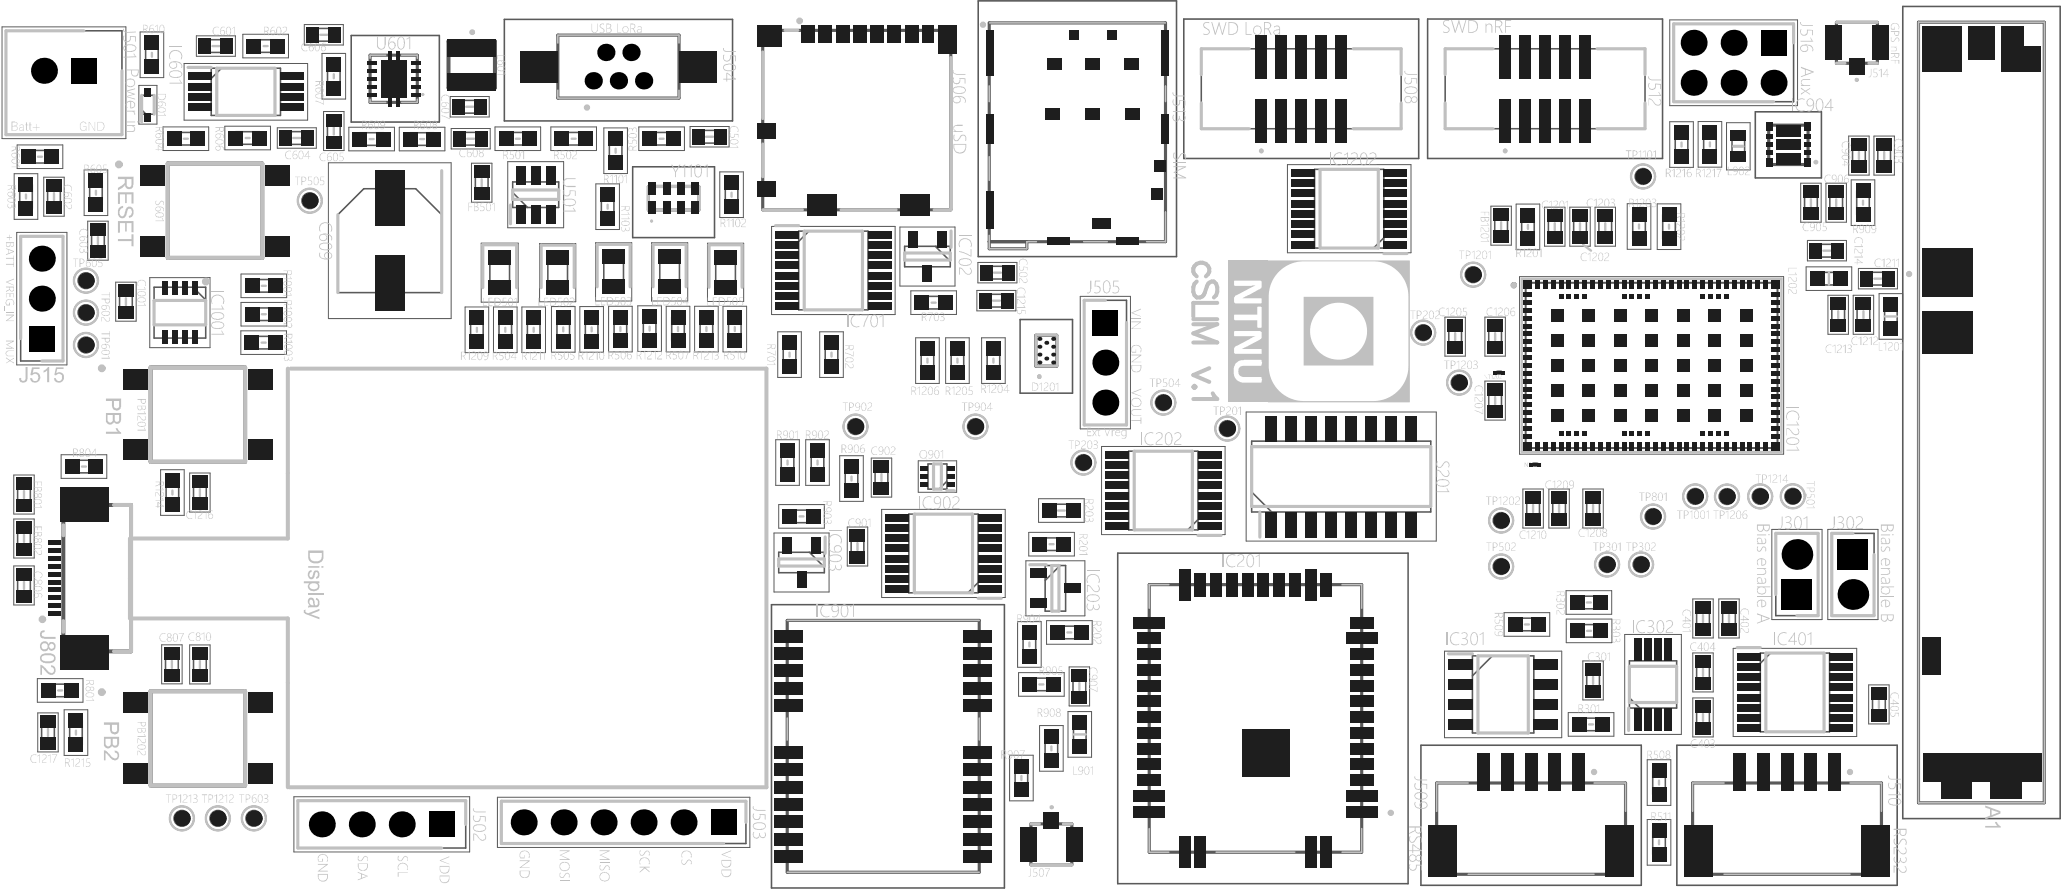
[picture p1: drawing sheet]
<svg xmlns="http://www.w3.org/2000/svg" width="436mm" height="188mm" viewBox="0 0 436 188" stroke-linecap="round" stroke-linejoin="round" font-family="sans-serif">
<g fill="none" stroke="#5a5a5a" stroke-width=".21">
<path d="M.4 5.7h26.2v23.6h-26.2zM29.4 18.1h3.8v8.2h-3.8zM29.7 6.8h4.9v9.6h-4.9zM39 13.4h26.1v12h-26.1zM41.6 7.6h8.2v4.3h-8.2zM51.4 7.3h9.7v4.9h-9.7zM64.4 5.2h8.3v4.3h-8.3zM68.1 11.3h5v9.7h-5zM353.4 4.2h27v18.2h-27zM3 36.8h5v9.6h-5zM3.6 30.7h9.7v5h-9.7zM9.3 37.5h4.3v8.3h-4.3z"/>
<path d="M17.8 36h5v9.6h-5zM34.5 26.9h9.7v5h-9.7zM47.6 26.7h9.6v5h-9.6zM58.7 27h8.2v4.4h-8.2zM68.5 23.6h4.3v8.3h-4.3zM69.5 34.5h26v32.9h-26zM73.8 26.9h9.7v5h-9.7zM84.5 26.9h9.7v5h-9.7zM95.3 20.4h8.2v4.4h-8.2zM95.5 27.2h8.2v4.3h-8.2zM99.8 34.5h4.3v8.3h-4.3zM104.8 26.9h9.6v5h-9.6z"/>
<path d="M107.5 34.2h11.8v14h-11.8zM116.6 26.9h9.6v5h-9.6zM126.1 38.9h5v9.7h-5zM127.8 27.1h5v9.6h-5zM135.2 26.9h9.6v5h-9.6zM146 26.8h8.3v4.3h-8.3zM152.3 36.4h5v9.6h-5zM272.5 34.8h26.1v18.7h-26.1zM353.4 25.8h5v9.6h-5zM359.4 25.7h5v9.7h-5zM365.4 26h5v10h-5zM381.1 38.8h4.3v8.2h-4.3z"/>
<path d="M386.4 38.8h4.4v8.2h-4.4zM391.2 28.8h4.4v8.3h-4.4zM391.8 38.1h5v9.6h-5zM396.6 28.8h4.3v8.3h-4.3zM3.5 49.2h10.7v28h-10.7zM18.6 46.8h4.3v8.3h-4.3zM24.5 59.7h4.3v8.3h-4.3zM31.7 58.8h12.7v14.8h-12.7zM51 58h9.7v5h-9.7zM101.8 51.5h7.9v12.5h-7.9zM114.2 51.6h7.7v12.3h-7.7zM126 51.4h7.7v12.3h-7.7z"/>
<path d="M137.9 51.4h7.6v12.3h-7.6zM149.7 51.5h7.7v12.3h-7.7zM163.3 47.9h26.1v18.7h-26.1zM190.5 48.1h11.6v12.4h-11.6zM207 55.5h8.2v4.4h-8.2zM315.5 43.6h4.4v8.3h-4.4zM320.9 43.2h5v9.7h-5zM321.6 58.6h55.9v37.5h-55.9zM326.9 43.9h4.3v8.2h-4.3zM332.2 43.9h4.3v8.2h-4.3zM337.6 43.9h4.3v8.2h-4.3zM344.4 43.1h5v9.7h-5z"/>
<path d="M350.7 43.2h5v9.6h-5zM382.2 56.5h9.7v5h-9.7zM382.5 50.9h8.3v4.3h-8.3zM393.3 56.8h8.3v4.3h-8.3zM51 70h9.6v5h-9.6zM51 64h9.7v5h-9.7zM98.4 65h5v9.6h-5zM104.4 65h5v9.6h-5zM110.4 65h5v9.6h-5zM116.7 64.9h5v9.7h-5zM122.7 64.9h5v9.7h-5zM128.8 64.8h5v9.7h-5z"/>
<path d="M135 64.7h5v9.7h-5zM141 64.8h5v9.7h-5zM147 64.8h5v9.7h-5zM153 64.8h5v9.7h-5zM164.6 70.2h5v9.7h-5zM173.5 70.2h5v9.7h-5zM192.8 61.6h9.6v5h-9.6zM193.8 71.5h5v9.7h-5zM200.1 71.5h5v9.7h-5zM206.7 61.5h8.3v4.3h-8.3zM207.7 71.5h5v9.7h-5zM228.6 62.7h10.6v28.1h-10.6z"/>
<path d="M305.8 67.1h4.3v8.3h-4.3zM314.3 67.1h4.3v8.3h-4.3zM386.9 62.5h4.3v8.3h-4.3zM392.2 62.5h4.3v8.3h-4.3zM397.7 62.2h5v9.6h-5zM12.9 96.3h9.7v5h-9.7zM34 99.4h5v9.7h-5zM164.2 93.1h5v9.6h-5zM170.5 93.1h5v9.6h-5zM177.7 96.5h5v9.6h-5zM184.4 97h4.3v8.2h-4.3zM194.3 97.5h8.2v6.7h-8.2z"/>
<path d="M233.1 94.5h26.2v18.7h-26.2zM263.7 87.2h40.3v27.3h-40.3zM314.3 80.7h4.3v8.2h-4.3zM2.9 119.8h4.3v8.3h-4.3zM2.9 100.5h4.3v8.3h-4.3zM2.9 109.9h4.3v8.2h-4.3zM40.1 100.1h4.4v8.3h-4.4zM163.8 112.8h11.7v12.5h-11.7zM164.8 106.8h9.7v5h-9.7zM179.3 111.5h4.3v8.3h-4.3zM186.6 107.8h26.1v18.7h-26.1zM217.1 118.7h12.5v11.7h-12.5z"/>
<path d="M217.7 112.7h9.7v5h-9.7zM219.8 105.6h9.7v5h-9.7zM322.3 103.5h4.3v8.3h-4.3zM327.8 103.5h4.3v8.3h-4.3zM335 103.5h4.3v8.3h-4.3zM375 112.1h10.6v19h-10.6zM386.8 112.1h10.6v19h-10.6zM34.2 136.5h4.3v8.2h-4.3zM40.1 136.5h4.4v8.3h-4.4zM215.4 131.6h5v9.6h-5zM221.5 131.4h9.6v5h-9.6zM305.7 137.8h24.8v18.3h-24.8z"/>
<path d="M318.3 129.7h9.7v5h-9.7zM331.4 125h9.7v5h-9.7zM331.5 131h9.6v5h-9.6zM335 139.9h4.3v8.3h-4.3zM343.8 134.3h12v21.1h-12zM358.2 126.8h4.4v8.2h-4.4zM358.2 138.2h4.4v8.3h-4.4zM363.7 126.8h4.4v8.2h-4.4zM366.8 137.2h26.1v18.7h-26.1zM7.9 143.6h9.7v5h-9.7zM8 150.9h4.3v8.3h-4.3zM13.6 150.2h5v9.7h-5z"/>
<path d="M213.7 159.9h5v9.6h-5zM215.6 142.4h9.6v5h-9.6zM220 153.6h5v9.6h-5zM226 150.6h5v9.7h-5zM226.3 141.2h4.3v8.2h-4.3zM331.9 150.8h9.7v5h-9.7zM358.2 147.7h4.4v8.3h-4.4zM395.5 145h4.3v8.2h-4.3zM62.2 168.6h37.2v11.7h-37.2zM105.3 168.8h53.4v10.6h-53.4zM348.6 173.5h5v9.6h-5zM348.6 160.8h5v9.7h-5z"/>
</g>
<g fill="none" stroke="#5a5a5a" stroke-width=".33">
<path d="M1.3 6.5h24.5v22h-24.5zM30.8 9h2.7v5.2h-2.7zM43 8.4h5.4v2.7h-5.4zM44.7 14.4h14.7v10h-14.7zM46.9 14.4l-2.2 2.2M53.6 8.4h5.2v2.7h-5.2zM65.9 6h5.3v2.7h-5.3zM69.3 13.6h2.7v5.1h-2.7zM74.3 7.5h18.7v18.3h-18.7zM106.7 4.1h48.3v21.5h-48.3zM207 .2h42v54.1h-42zM250.5 4h49.7v29.5h-49.7z"/>
<path d="M254.2 10.3h42.3v17h-42.3zM302.1 4h49.7v29.5h-49.7zM305.8 10.3h42.3v16.9h-42.3zM354.2 5h25.4v16.5h-25.4zM402.7 1.4h33.3v171.9h-33.3zM4.2 39h2.6v5.2h-2.6zM5.9 31.8h5.1v2.7h-5.1zM10.1 39h2.7v5.3h-2.7zM19 38.2h2.6v5.2h-2.6zM30 20.2h2.6v4h-2.6zM30 23.2l.9 1M36.8 28h5.1v2.7h-5.1z"/>
<path d="M49.8 27.9h5.2v2.6h-5.2zM60.1 27.9h5.4v2.7h-5.4zM69.3 25.1h2.7v5.3h-2.7zM76.1 28.1h5.1v2.7h-5.1zM77 40h11l5.5 5.4v16.5h-22v-16.5zM86.7 28.1h5.2v2.7h-5.2zM96.7 21.2h5.4v2.7h-5.4zM97 28h5.3v2.7h-5.3zM100.6 36h2.7v5.3h-2.7zM107 28h5.2v2.7h-5.2zM108.5 38.5h9.7v5.4h-9.7zM118.8 28h5.2v2.7h-5.2z"/>
<path d="M129 29.3h2.6v5.2h-2.6zM133.9 35.3h17.3v15h-17.3zM137.4 28h5.2v2.7h-5.2zM147.5 27.6h5.3v2.7h-5.3zM153.5 38.6h2.7v5.2h-2.7zM278.2 35.8h14.7v16.7h-14.7zM354.5 28h2.7v5.2h-2.7zM360.5 28h2.7v5.1h-2.7zM366.6 28.3h2.6v5.3h-2.6zM371.5 23.7h14v14h-14zM392.1 30.3h2.7v5.3h-2.7zM397.4 30.3h2.7v5.3h-2.7z"/>
<path d="M4.4 50h8.9v26.4h-8.9zM19.4 48.3h2.7v5.3h-2.7zM53.3 59.2h5.1v2.6h-5.1zM103.7 54.4h4.1v6.6h-4.1zM106.4 54.4l1.4 1.4M108.5 40.8l3.2 3.1M115.9 54.4h4.2v6.6h-4.2zM118.7 54.4l1.4 1.4M127.3 41.2h2.6v5.1h-2.6zM127.8 54.2h4.1v6.7h-4.1zM130.6 54.2l1.3 1.4M139.6 54.2h4.2v6.7h-4.2z"/>
<path d="M142.4 54.2l1.4 1.4M151.5 54.3h4.1v6.7h-4.1zM154.2 54.3l1.4 1.4M169 48.9h14.7v16.7h-14.7zM171.2 48.9l-2.2 2.2M191.4 52.1h9.7v4.4h-9.7zM197.9 52.1l3.2 3.2M208.4 56.4h5.4v2.7h-5.4zM292.9 50.3l-2.2 2.2M316.3 45.1h2.7v5.3h-2.7zM322 45.4h2.7v5.2h-2.7zM327.7 45.3h2.7v5.3h-2.7z"/>
<path d="M333 45.3h2.7v5.3h-2.7zM338.4 45.3h2.7v5.3h-2.7zM345.5 45.4h2.7v5.1h-2.7zM351.9 45.4h2.7v5.2h-2.7zM381.9 40.2h2.7v5.4h-2.7zM384 51.7h5.3v2.7h-5.3zM384.5 57.7h5.1v2.6h-5.1zM387.2 40.2h2.7v5.4h-2.7zM392.9 40.3h2.7v5.2h-2.7zM394.8 57.6h5.3v2.7h-5.3zM25.3 61.2h2.7v5.3h-2.7zM32.6 60.8h10.9v10.8h-10.9z"/>
<path d="M40.8 60.8l2.7 2.7M53.2 71.2h5.2v2.7h-5.2zM53.3 65.2h5.1v2.6h-5.1zM99.6 67.2h2.7v5.2h-2.7zM105.6 67.2h2.7v5.2h-2.7zM111.6 67.2h2.7v5.2h-2.7zM117.9 67.1h2.6v5.2h-2.6zM123.9 67.1h2.6v5.2h-2.6zM130 67.1h2.6v5.1h-2.6zM136.1 67h2.7v5.1h-2.7zM142.2 67.1h2.6v5.1h-2.6zM148.2 67.1h2.6v5.1h-2.6z"/>
<path d="M154.2 67.1h2.6v5.1h-2.6zM165.8 72.5h2.6v5.1h-2.6zM174.6 72.5h2.7v5.1h-2.7zM194.9 73.7h2.7v5.2h-2.7zM195 62.7h5.2v2.7h-5.2zM201.3 73.7h2.7v5.2h-2.7zM208.2 62.3h5.3v2.7h-5.3zM208.9 73.7h2.7v5.2h-2.7zM215.9 67.6h11.1v15.6h-11.1zM229.4 63.6h9v26.3h-9zM306.6 68.6h2.7v5.3h-2.7zM315.1 68.6h2.7v5.3h-2.7z"/>
<path d="M387.7 64h2.7v5.3h-2.7zM393 64h2.7v5.3h-2.7zM398.8 64.4h2.7v5.2h-2.7zM15.2 97.4h5.1v2.7h-5.1zM165.3 95.3h2.7v5.2h-2.7zM171.7 95.3h2.6v5.2h-2.6zM178.9 98.7h2.6v5.2h-2.6zM185.2 98.4h2.7v5.4h-2.7zM196.4 98.2h4v5.3h-4zM238.9 95.5h14.6v16.7h-14.6zM264.9 93.4h37.9v15h-37.9zM315.1 82.1h2.7v5.4h-2.7z"/>
<path d="M3.7 102h2.7v5.3h-2.7zM3.7 111.3h2.7v5.4h-2.7zM35.2 101.7h2.6v5.1h-2.6zM41 101.6h2.7v5.3h-2.7zM164.8 116.9h9.7v4.3h-9.7zM167 108h5.2v2.6h-5.2zM171.3 116.9l3.2 3.2M180.1 113h2.7v5.3h-2.7zM192.3 108.8h14.7v16.7h-14.7zM200.4 101.9l-1.7 1.6M220 113.9h5.1v2.6h-5.1zM221.2 119.7h4.3v9.7h-4.3z"/>
<path d="M222 106.7h5.2v2.7h-5.2zM224.4 119.7l-3.2 3.2M236.5 117.1h61.5v69.9h-61.5zM253.5 110l-2.1 2.2M264.9 104.1l4.2 4.3M323.1 105h2.7v5.3h-2.7zM328.6 105h2.7v5.3h-2.7zM335.8 105h2.7v5.3h-2.7zM375.8 112.9h9v17.4h-9zM387.7 112.9h8.9v17.4h-8.9zM3.7 121.3h2.7v5.3h-2.7zM35 138h2.7v5.3h-2.7z"/>
<path d="M41 138h2.7v5.3h-2.7zM163.3 128h49.3v60h-49.3zM207 123.3l-2.2 2.2M216.5 133.8h2.7v5.2h-2.7zM223.7 132.5h5.2v2.7h-5.2zM311.6 138.8h13v16.4h-13zM315.8 138.8l-4.2 4.3M320.6 130.8h5.1v2.7h-5.1zM333.7 126.2h5.1v2.7h-5.1zM333.7 132.2h5.2v2.7h-5.2zM344.8 139.9h10v10h-10zM359.1 128.2h2.7v5.4h-2.7z"/>
<path d="M359.1 139.7h2.7v5.3h-2.7zM364.6 128.2h2.7v5.4h-2.7zM372.5 138.2h14.7v16.7h-14.7zM374.7 138.2l-2.2 2.2M8.8 152.4h2.7v5.3h-2.7zM10.1 144.8h5.2v2.7h-5.2zM14.7 152.5h2.7v5.1h-2.7zM217.8 143.5h5.2v2.7h-5.2zM221.2 155.8h2.6v5.2h-2.6zM227.1 142.6h2.7v5.4h-2.7zM227.2 152.9h2.6v5.1h-2.6zM300.7 157.7h46.6v29.7h-46.6z"/>
<path d="M334.1 152h5.2v2.7h-5.2zM335.8 141.4h2.7v5.3h-2.7zM344.8 147.7l2.2 2.2M354.9 157.7h46.6v29.7h-46.6zM359.1 149.2h2.7v5.3h-2.7zM396.3 146.4h2.7v5.4h-2.7zM63 169.5h35.6v10h-35.6zM106.1 169.6h51.8v8.9h-51.8zM214.8 162.1h2.7v5.2h-2.7zM349.8 175.7h2.6v5.2h-2.6zM349.8 163.1h2.6v5.1h-2.6z"/>
<circle cx="347.7" cy="37.3" r="2.54"/>
<circle cx="347.7" cy="37.3" r="1.67"/>
<circle cx="18.2" cy="59.4" r="2.54"/>
<circle cx="18.2" cy="59.4" r="1.67"/>
<circle cx="65.6" cy="42.5" r="2.54"/>
<circle cx="65.6" cy="42.5" r="1.67"/>
<circle cx="311.8" cy="58.1" r="2.54"/>
<circle cx="311.8" cy="58.1" r="1.67"/>
<circle cx="18.2" cy="66.2" r="2.54"/>
<circle cx="18.2" cy="73" r="2.54"/>
<circle cx="18.2" cy="66.2" r="1.67"/>
<circle cx="18.2" cy="73" r="1.67"/>
<circle cx="301.2" cy="70.4" r="2.54"/>
<circle cx="301.2" cy="70.4" r="1.67"/>
<circle cx="181.1" cy="90.3" r="2.54"/>
<circle cx="181.1" cy="90.3" r="1.67"/>
<circle cx="206.4" cy="90.3" r="2.54"/>
<circle cx="206.4" cy="90.3" r="1.67"/>
<circle cx="229.3" cy="97.9" r="2.54"/>
<circle cx="229.3" cy="97.9" r="1.67"/>
<circle cx="246.2" cy="85.2" r="2.54"/>
<circle cx="246.2" cy="85.2" r="1.67"/>
<circle cx="259.7" cy="90.7" r="2.54"/>
<circle cx="259.7" cy="90.7" r="1.67"/>
<circle cx="308.8" cy="81" r="2.54"/>
<circle cx="308.8" cy="81" r="1.67"/>
<circle cx="317.7" cy="119.9" r="2.54"/>
<circle cx="317.7" cy="110.2" r="2.54"/>
<circle cx="317.7" cy="119.9" r="1.67"/>
<circle cx="317.7" cy="110.2" r="1.67"/>
<circle cx="340.1" cy="119.5" r="2.54"/>
<circle cx="340.1" cy="119.5" r="1.67"/>
<circle cx="347.3" cy="119.5" r="2.54"/>
<circle cx="347.3" cy="119.5" r="1.67"/>
<circle cx="349.8" cy="109.3" r="2.54"/>
<circle cx="349.8" cy="109.3" r="1.67"/>
<circle cx="358.8" cy="105.1" r="2.54"/>
<circle cx="358.8" cy="105.1" r="1.67"/>
<circle cx="365.5" cy="105.1" r="2.54"/>
<circle cx="365.5" cy="105.1" r="1.67"/>
<circle cx="372.5" cy="105.1" r="2.54"/>
<circle cx="372.5" cy="105.1" r="1.67"/>
<circle cx="379.4" cy="105.1" r="2.54"/>
<circle cx="379.4" cy="105.1" r="1.67"/>
<circle cx="38.5" cy="173.2" r="2.54"/>
<circle cx="38.5" cy="173.2" r="1.67"/>
<circle cx="46.1" cy="173.2" r="2.54"/>
<circle cx="46.1" cy="173.2" r="1.67"/>
<circle cx="53.7" cy="173.2" r="2.54"/>
<circle cx="53.7" cy="173.2" r="1.67"/>
</g>
<g fill="none" stroke="#5a5a5a" stroke-width=".67">
<path d="M78.3 11.7h10v10h-10zM118.1 7.4h25.6v13.4h-25.6zM161.4 6.4h39.8v38h-39.8zM388.7 4.7h8.6v8.7h-8.6zM406 4.7h26.6v165.2h-26.6zM137.2 39.5h10.7v5h-10.7zM374.3 26.5h8.3v8.3h-8.3zM209.4 51.2h37.3v-46.4h-37.3v47.9h7.9v-1.5M219.2 71h4.4v6.5h-4.4zM166.6 131.3h40.6v53.3h-40.6zM243.2 123.7h45v56.7h-45zM218.2 174.4h8.6v8.7h-8.6z"/>
<path d="M304 165.7h40v19.4h-40zM358.2 165.7h40v19.4h-40z"/>
<circle cx="320.4" cy="60.4" r=".33"/>
</g>
<path d="M322.9 59.9h53.3v34.9h-53.3z" fill="none" stroke="#5a5a5a" stroke-width=".42"/>
<path d="M94.9 8.8h9.8v9.8h-9.8zM35.5 34.6h20v20h-20zM31.9 77.8h20v19.9h-20zM13.4 106.9h14.3v31h-14.3zM31.9 146.3h20v20h-20z" fill="none" stroke="#5a5a5a" stroke-width=".85"/>
<g fill="#c0c0c0">
<path d="M275.9 62.8h14.8v14.6h-14.8zM277.3 70.1a6 6 0 0 0 12 0 6 6 0 0 0-12 0z"/>
<path d="M268.3 55.1h30.1v30.1h-30.1zM270.6 57.6l-1.4 2-.4 1.2-.3 1.2v15.5l.2 1.5 .4 1.4 .8 1.3 .9 1.1 1.9 1.4 1.2 .4 1.3 .3h15.5l1.5-.2 1.3-.4 1.3-.7 1.1-.9 .8-1 .7-1.1 .6-2.4 .1-15.5-.2-1.4-.4-1.5-.8-1.3-.8-1-2-1.4-1.2-.5-1.3-.2-15.5-.1-1.6 .2-1.3 .4-1.3 .7z"/>
</g>
<g fill="none" stroke="#c0c0c0" stroke-width=".5">
<path d="M32.1 11.2v.8M45 9.8h1.4M55.8 9.8h.8M67.8 7.4h1.5M70.6 15.7v.9M8 33.2h.9M38.9 29.4h.9M52 29.2h.8M62.1 29.2h1.4M70.6 27v1.5M78.2 29.4h.9M88.9 29.4h.8"/>
<path d="M98.7 22.6h1.4M98.9 29.4h1.4M101.9 37.9v1.5M109.2 29.4h.8M121 29.4h.8M130.3 31.5v.8M139.6 29.4h.8M149.4 28.9h1.5M355.9 30.2v.8M361.9 30.1v.9M393.4 32.2v1.5M398.7 32.2v1.5"/>
<path d="M5.5 41.2v.8M11.4 40.9v1.5M20.3 40.4v.8M20.7 50.2v1.5M128.6 43.3v.9M154.8 40.8v.8M210.4 57.7h1.4M317.7 47v1.5M322 59h55v36.7h-55zM323.4 47.6v.8M329 47.2v1.5M334.4 47.2v1.5"/>
<path d="M335 51.8l1.7 1.3M339.7 47.2v1.5M346.9 47.5v.9M353.2 47.6v.8M383.3 42.2v1.5M385.9 53.1h1.5M388.6 42.2v1.5M394.3 42.5v.8M396.7 59h1.5M26.7 63.1v1.5M55.4 72.5h.8M55.4 66.5h.9"/>
<path d="M55.4 60.5h.9M100.9 69.4v.8M106.9 69.4v.8M112.9 69.4v.8M119.2 69.3v.8M125.2 69.3v.8M131.3 69.2v.9M137.5 69.1v.9M143.5 69.2v.9M149.5 69.2v.9M155.5 69.2v.9M167.1 74.6v.9"/>
<path d="M176 74.6v.9M196.3 75.9v.9M197.2 64.1h.8M202.6 75.9v.9M210.1 63.6h1.5M210.2 75.9v.9M219.2 71h4.5v6.5h-4.5zM308 70.5v1.5M316.4 70.5v1.5M389 65.9v1.5M394.4 65.9v1.5M17.3 98.8h.9"/>
<path d="M166.7 97.5v.8M173 97.5v.8M316.4 84v1.5M5.1 103.9v1.5M5.1 113.2v1.5M36.5 103.8v.9M42.3 103.5v1.5M169.2 109.3h.9M180.2 100.9v.8M181.5 114.9v1.5M186.6 100.3v1.5M222.1 115.2h.9"/>
<path d="M223.9 108.1h1.4M324.5 106.9v1.5M330 106.9v1.5M337.1 106.9v1.5M5.1 123.2v1.5M36.4 139.9v1.5M42.3 139.9v1.5M217.9 136v.8M225.9 133.9h.8M322.7 132.2h.9M335.8 127.5h.9M335.9 133.5h.8"/>
<path d="M360.4 130.2v1.5M365.9 130.2v1.5M10.2 154.3v1.5M12.3 146.1h.9M16.1 154.6v.9M220 144.9h.8M222.5 158v.8M228.4 144.6v1.5M336.3 153.3h.8M337.1 143.3v1.5M360.4 141.6v1.5M360.4 151.1v1.5"/>
<path d="M397.6 148.3v1.5M216.2 164.3v.8M351.1 165.2v.9M351.1 177.9v.8"/>
</g>
<g fill="none" stroke="#c0c0c0" stroke-width=".33">
<path d="M81.7 11.7h-3.4v.6M85 11.7h3.3v.6M118.1 9.1v-1.7h25.6v1.7M118.1 19.1v1.7h25.6v-1.7M209.4 18.2v3.3M209.4 4.8h37.3M246.7 18.2v3.3M406 4.7h26.7v165.2h-26.7zM78.3 21v.7h3.4M88.3 21v.7h-3.3M209.4 33.2v5M209.4 49.8v2.9h7.9v-1.5h2"/>
<path d="M229.3 51.2h5M246.7 44.8v6.4h-4M166.6 131.3h40.6M247.4 123.7h-4.2v5M284 123.7h4.2v5M166.6 152v4.6M207.2 152v4.6M243.2 175.4v5h4.2M288.2 175.4v5h-4.2M310.7 165.7h-6.7v6M337.4 165.7h6.6v6M364.9 165.7h-6.7v6"/>
<path d="M391.5 165.7h6.7v6M166.6 184.6h40.6M257.4 180.4h16.6M310.7 185.1h26.7M364.9 185.1h26.6"/>
</g>
<g fill="none" stroke="#c0c0c0" stroke-width=".67">
<path d="M17.8 6.5h-16.5v22h24.5v-13.5M39.8 14.3h4.9M45.9 14.4h12.3v10h-12.3zM161.4 11v14.1M166.1 6.4h2.8M201.2 12.2v32.2h-3.5M264.4 10.3h-10.2v5.5M286.4 10.3h10.1v5.5M316 10.3h-10.2v5.5M338 10.3h10.1v5.5M379.6 9.1v-4.1h-25.4v16.5h21.2M388.7 4.7h8.6"/>
<path d="M388.7 13.4h1.7M395.5 13.4h1.8M30 20.2v5.6M32.6 20.2v4M93.5 36.1v25.8M137.2 39.5h10.7v5h-10.7zM161.4 30.5v6.9M254.2 21.8v5.5h10.2M279.4 35.8h12.3v16.7h-12.3zM296.5 21.8v5.5h-10.1M305.8 21.8v5.4h10.2M348.1 21.8v5.4h-10.1"/>
<path d="M366.9 31h2M71.5 45.4v16.5M108 43.4v4M108.5 40.2h9.7v2h-9.7zM161.4 44.4h8.4M164.1 47.8h4.9M170.2 48.9h12.3v16.7h-12.3zM178 44.4h11.6M191.4 53.6h9.7v1.5h-9.7zM201.3 48.9v3.5M292.9 53.7h4.9M4.4 71.7v-21.7h8.9v26.4h-4.4"/>
<path d="M32.6 63.6h10.9v5.2h-10.9zM102.2 60.9v-9.1h7.1v9.1M114.5 60.9v-9h7v9M126.4 60.7v-9h7v9M138.2 60.7v-9h7v9M150.1 60.8v-9h7v9M233.9 63.6h-4.5v26.3h9v-21.6M197.6 98.2h1.6v5.3h-1.6zM240 95.5h12.4v16.7h-12.4zM264.9 94.5h37.9v12.7h-37.9zM164.8 118.3h9.7v1.5h-9.7zM174.6 113.6v3.5"/>
<path d="M193.5 108.8h12.3v16.7h-12.3zM200.4 103.9h1.6M217.9 119.5h3.5M222.6 119.7h1.5v9.7h-1.5zM253.5 113.3h4.9M266.6 108.4v5.3M392.1 112.9h-4.4v17.4h8.9v-12.9M207 126.6h4.9M306.5 138.4h5.1M312.8 138.8h10.6v16.4h-10.6zM367.6 137.1h4.9M373.7 138.2h12.3v16.7h-12.3z"/>
<path d="M375.8 125.8v-12.9h9v17.4h-4.5M344.7 149.9v4.7M344.8 141h10v7.7h-10zM98.6 174.5v-5h-35.6v10h30.5M157.9 174.1v-4.5h-51.8v8.9h47M218.2 174.4h1.8M225 174.4h1.8M218.2 183.1h8.6"/>
</g>
<path d="M387.1 57.7v2.6M398.9 67h2.5M227.2 155.4h2.6" fill="none" stroke="#c0c0c0" stroke-width=".51"/>
<path d="M35.5 34.6h20v20h-20zM31.9 77.8h20v19.9h-20zM60.9 78v36h-33.3M61.5 78h100.7v88.6h-100.9M13.4 111.2v2.1M24.1 106.9h3.6v31h-3.6M27.5 114v16.9M13.4 131.5v2.2M27.6 130.9h33.3v35.7M31.9 146.3h20v20h-20z" fill="none" stroke="#c0c0c0" stroke-width=".85"/>
<path d="M259.9 55.1h8.4v30.1h-8.4z" fill-rule="evenodd" fill="#c0c0c0"/>
<g fill="#fff">
<path d="M261.3 59.4h5.5l.2 .2-.1 1.4-4.1 2.1h4.1l.1 1-5.6 .1-.2-.2v-1l.3-.5 4.2-2.1-4.4 .1-.1-.1z"/>
<path d="M261.3 66.6h4.8v-1.6l.7-.1 .2 .1v4.3h-.9v-1.5h-4.8l-.1-.1z"/>
<path d="M261.3 70.1l5.5 .1 .2 .1v1.2l-.2 .3-4 2.1h4.1l.1 1h-5.7l-.1-.2v-1l.4-.5 3.5-1.9 .6-.1h-4.4z"/>
<path d="M261.7 76.8l.7-.5 .9-.1h3.7l.1 .7-.1 .4-.2 .1h-3.4a1.23 1.23 0 0 0-1.3 .8 1.23 1.23 0 0 0 .4 1.4l.4 .2h3.9a.81 .81 0 0 1 0 1.2h-3.4a2.31 2.31 0 0 1-2.2-3.2v-.3z"/>
</g>
<g fill="#c0c0c0">
<path d="M25 40.7h3.3v2.4h-.5v-2h-1v1.9h-.3v-1.9h-1.1v2.1h-.4z"/>
<path d="M25.4 43.8l.7-.2v.4a.93 .93 0 0 0-.8 .8 .93 .93 0 0 0 .6 1l.3-.2 .3-.7a1.04 1.04 0 0 1 1.2-1.1 1.35 1.35 0 0 1-.1 2.2l-.3 .1-.1-.4a.79 .79 0 0 0 .7-.7 .79 .79 0 0 0-.5-.8 .37 .37 0 0 0-.4 .1 .37 .37 0 0 0 0 .4l-.2 .3a.95 .95 0 0 1-.7 1.1 .95 .95 0 0 1-1.1-.7 1.49 1.49 0 0 1 .4-1.6z"/>
<path d="M25 46.8h3.3v2.4h-.5v-2h-1v1.8h-.3v-1.8h-1.1v2.1h-.4z"/>
<path d="M25 50.6h2.8v-1h.5v2.5h-.5v-1.1h-2.8z"/>
<path d="M22.4 91.4h2.6l-.5-.8a.88 .88 0 0 1 .8 .7l.3 .3v.2h-3.2z"/>
<path d="M22 158.8h.1a2.35 2.35 0 0 1 1.3 1.1 1.02 1.02 0 0 0 1.4 .5 .69 .69 0 0 0-.5-1.1v-.5l.1 .1a1.05 1.05 0 0 1 .8 1 1.05 1.05 0 0 1-.7 1.1 2.02 2.02 0 0 1-1.7-1.1l-.5-.6v1.7h-.3z"/>
<path d="M371.9 115.7l.2 .1a.43 .43 0 0 0-.1 .6 .43 .43 0 0 0 .7 0 .58 .58 0 0 1 .7-.6 .58 .58 0 0 1 .3 .9h-.2a.46 .46 0 0 0 .1-.6 .46 .46 0 0 0-.6-.2v.1a.76 .76 0 0 1-1 .7l-.2-.3z"/>
<path d="M371.8 120.2h2v.2h-.4a.67 .67 0 0 1 .4 .8 .67 .67 0 0 1-.8 .5h-1.2v-.2h1.1a.56 .56 0 0 0 .7-.5 .56 .56 0 0 0-.7-.6h-1.1z"/>
<path d="M26.8 37.9v.9a.54 .54 0 0 0 .5 .8 .54 .54 0 0 0 .5-.7v-1zM25 37.4h3.3v1.5a1 1 0 0 1-.9 1.1 .87 .87 0 0 1-.9-.9l-.6 .7-.9 .5v-.5l.7-.5a.88 .88 0 0 0 .7-.9v-.5h-1.4z"/>
<path d="M24.1 84.9v.8a.57 .57 0 0 0 .5 .8 .57 .57 0 0 0 .6-.7v-.9zM22.4 84.4h3.2v1.4a.98 .98 0 0 1-.9 1.1 .98 .98 0 0 1-1-1.1v-.9h-1.3z"/>
<path d="M24.3 87.8v.9a.49 .49 0 0 0 .5 .6 .49 .49 0 0 0 .4-.7v-.8zM22.8 87.8v1a.58 .58 0 0 0 .6 .6 .58 .58 0 0 0 .5-.8v-.8zM22.4 87.4h3.2v1.3a.82 .82 0 0 1-.5 1 .82 .82 0 0 1-1-.4 .9 .9 0 0 1-1.1 .5 .9 .9 0 0 1-.6-1.1z"/>
<path d="M23.7 153.4v.9a.57 .57 0 0 0 .5 .7 .57 .57 0 0 0 .6-.7v-.9zM22 152.9h3.2v1.4a.98 .98 0 0 1-1 1.2 .98 .98 0 0 1-.9-1.2v-.9h-1.3z"/>
<path d="M23.9 156.4v.8a.49 .49 0 0 0 .5 .6 .49 .49 0 0 0 .4-.7v-.7zM22.3 156.4v.9a.58 .58 0 0 0 .7 .7 .58 .58 0 0 0 .4-.9v-.7zM22 156h3.2v1.2a.82 .82 0 0 1-.5 1 .82 .82 0 0 1-1-.4 .9 .9 0 0 1-1.1 .5 .9 .9 0 0 1-.6-1.1z"/>
<path d="M373.3 111.3v.3a.53 .53 0 0 0 .4 .6 .53 .53 0 0 0 .6-.3l.1-.6zM372 111.3v.5a.56 .56 0 0 0 .6 .6 .56 .56 0 0 0 .5-.7v-.4zM371.8 111h2.7v.8a.64 .64 0 0 1-.5 .7 .64 .64 0 0 1-.7-.5 .73 .73 0 0 1-.8 .5 .73 .73 0 0 1-.7-.7z"/>
<path d="M374.2 113.2a.16 .16 0 0 1 .3 0 .16 .16 0 0 1-.3 0zM371.8 113.1h2v.2h-2z"/>
<path d="M372 114.1a.7 .7 0 0 0 .1 .7 .7 .7 0 0 0 .7 .2l-.1-.9zM371.9 113.9h.8l.2 .4 .1 .7a.52 .52 0 0 0 .6-.3 .52 .52 0 0 0-.2-.6v-.1h.2a.68 .68 0 0 1 .2 .8 .68 .68 0 0 1-.7 .4h-1.3v-.2h.5l-.5-.3z"/>
<path d="M372.9 118.4v1.2a.6 .6 0 0 0 .7-.6 .6 .6 0 0 0-.7-.6zM372.2 118.3a.98 .98 0 0 1 1.1 0 .98 .98 0 0 1 .4 1.1l-.3 .3h-.6v-1.4a.8 .8 0 0 0-.8 .4 .8 .8 0 0 0 .1 .9l.1 .1h-.2a1.06 1.06 0 0 1 .2-1.4z"/>
<path d="M372 122.4a.7 .7 0 0 0 .1 .8 .7 .7 0 0 0 .7 .2l-.1-.8a.38 .38 0 0 0-.3-.3 .38 .38 0 0 0-.4 .1zM371.9 122.3a.64 .64 0 0 1 1 .5l.1 .6a.52 .52 0 0 0 .6-.3 .52 .52 0 0 0-.2-.7h.2a.68 .68 0 0 1 .2 .7 .68 .68 0 0 1-.7 .4h-1.3v-.1h.5l-.5-.4z"/>
<path d="M372.2 124.5a.72 .72 0 0 0-.1 .8 .72 .72 0 0 0 .7 .4 .7 .7 0 0 0 .8-.8 .7 .7 0 0 0-.9-.6zM371.8 124.1h2.8v.2h-1.2a.81 .81 0 0 1 .3 1.1 .81 .81 0 0 1-1.1 .3 .78 .78 0 0 1-.8-.5 .78 .78 0 0 1 .4-.9h-.4z"/>
</g>
<path d="M371.8 126.3h2.8" fill="none" stroke="#c0c0c0" stroke-width=".21"/>
<g fill="#c0c0c0">
<path d="M400.3 5.2l.1-.2a.95 .95 0 0 1 1.2 0 .95 .95 0 0 1 .3 1.1l-.2 .1a.77 .77 0 0 0-.6-1.2 .77 .77 0 0 0-.8 1.1h.6l.1-.4v.6h-.7z"/>
<path d="M400.2 8h.1a.4 .4 0 0 0 .2 .7 .4 .4 0 0 0 .5-.4 .47 .47 0 0 1 .7-.2 .47 .47 0 0 1 .1 .7v-.1a.36 .36 0 0 0-.1-.5 .36 .36 0 0 0-.5 .1l-.1 .1a.5 .5 0 0 1-.6 .5 .5 .5 0 0 1-.3-.8z"/>
<path d="M400.2 9.9h1.2l-.2 .1a.45 .45 0 0 1 .2 .5 .45 .45 0 0 1-.5 .3h-.7h.7a.4 .4 0 0 0 .5-.4 .4 .4 0 0 0-.5-.4z"/>
<path d="M400.2 12.7h1.8v.8h-.2v-.7h-.7l-.1 .7v-.7z"/>
<path d="M125.2 5l.1 1.2a.54 .54 0 0 0 .4 .6 .54 .54 0 0 0 .6-.3l.1-1.5 .1 1.2a.65 .65 0 0 1-.7 .7 .65 .65 0 0 1-.6-.7z"/>
<path d="M127 5.2l.3-.2h.5v.2a.43 .43 0 0 0-.7 .2 .43 .43 0 0 0 .4 .5 .56 .56 0 0 1 .4 .8 .56 .56 0 0 1-.8 .2l-.2-.1a.51 .51 0 0 0 .6 0 .51 .51 0 0 0 .3-.5l-.1-.1a.7 .7 0 0 1-.7-.9z"/>
<path d="M130.6 5l.1 1.9h.8h-.9z"/>
<path d="M230.1 90.5h.8l-.7 .1v.7h.7v.2h-.7v.7h.8v.1h-.9z"/>
<path d="M231.1 91.1h.2l.3 .5 .4-.5h.2l-.5 .5 .4 .7-.5-.6-.3 .6h-.2l.5-.7z"/>
<path d="M232.4 90.7l.1-.1v.5h.3h-.3v1l.2 .1h.1a.23 .23 0 0 1-.3 .1 .23 .23 0 0 1-.1-.3v-.9h-.2h.2z"/>
<path d="M233.7 90.5l.7 1.6 .6-1.6-.6 1.8z"/>
<path d="M235.3 91.1h.2v.2v-.2h.4l-.4 .2v1h-.2z"/>
<path d="M398.1 115.7l.2 .1a.43 .43 0 0 0-.1 .6 .43 .43 0 0 0 .7 0 .58 .58 0 0 1 .8-.6 .58 .58 0 0 1 .2 .9h-.1a.46 .46 0 0 0 0-.6 .46 .46 0 0 0-.6-.2v.1a.76 .76 0 0 1-1 .7l-.1-.3z"/>
<path d="M398.1 120.2h1.9v.2h-.3a.67 .67 0 0 1 .3 .8 .67 .67 0 0 1-.8 .5h-1.1v-.2h1.1a.56 .56 0 0 0 .6-.5 .56 .56 0 0 0-.6-.6h-1.1z"/>
<path d="M372.9 127.1v1.3a.64 .64 0 0 0 .7-.7 .64 .64 0 0 0-.7-.6zM372.1 127.1a1.04 1.04 0 0 1 1.1-.1 1.04 1.04 0 0 1 .6 1l-.3 .4-.7 .1v-1.4a.78 .78 0 0 0-.8 .5 .78 .78 0 0 0 .2 .9h-.2a1.16 1.16 0 0 1 .1-1.4z"/>
<path d="M372.8 130.4v1l1.5-.5zM371.8 129.8l2.7 1v.2l-2.7 1v-.2l.9-.3v-1.2l-.9-.2z"/>
<path d="M400.9 6.8v.2a.43 .43 0 0 0 .4 .4 .43 .43 0 0 0 .5-.3v-.3zM400.2 6.6h1.8v.5a.55 .55 0 0 1-.6 .5 .55 .55 0 0 1-.5-.6v-.2h-.7z"/>
<path d="M401 11.4v.3a.38 .38 0 0 0 .4 .4 .38 .38 0 0 0 .4-.4v-.3zM400.2 11.3h1.8v.5a.51 .51 0 0 1-.5 .5 .51 .51 0 0 1-.6-.4v.1l-.7 .3 .7-.5v-.4h-.7z"/>
<path d="M128.4 5.2v.7h.4a.38 .38 0 0 0 .4-.4 .38 .38 0 0 0-.4-.3zM128.4 6v.9h.5a.43 .43 0 0 0 .4-.5 .43 .43 0 0 0-.5-.4zM128.3 5h.6a.48 .48 0 0 1 .4 .4 .48 .48 0 0 1-.3 .5 .51 .51 0 0 1 .4 .6 .51 .51 0 0 1-.5 .4h-.6z"/>
<path d="M132 5.8a.67 .67 0 0 0-.1 .7 .67 .67 0 0 0 .7 .4 .63 .63 0 0 0 .3-.8 .63 .63 0 0 0-.7-.4zM131.7 6.3a.7 .7 0 0 1 1.4 0 .7 .7 0 0 1-1.4 0z"/>
<path d="M133.5 5.2v.8h.3a.43 .43 0 0 0 .6-.4 .43 .43 0 0 0-.6-.4zM133.4 5h.5a.56 .56 0 0 1 .5 .5 .56 .56 0 0 1-.4 .6l.5 .8h-.1l-.5-.8h-.4l-.1 .8z"/>
<path d="M135 6.4a.34 .34 0 0 0 .2 .5 .34 .34 0 0 0 .4-.3l.1-.4zM134.9 5.7l.5-.1a.37 .37 0 0 1 .3 .1 .37 .37 0 0 1 .1 .4v.8l-.1-.2a.44 .44 0 0 1-.7 .2 .44 .44 0 0 1 .1-.7l.6-.1v-.2l-.2-.2h-.4l-.2 .1z"/>
<path d="M236.3 91.2l-.2 .4h.9l-.2-.5zM236.3 91.1a.5 .5 0 0 1 .6 0 .5 .5 0 0 1 .2 .5h-1a.5 .5 0 0 0 .3 .6 .5 .5 0 0 0 .6-.1 .5 .5 0 0 1-.6 .2 .5 .5 0 0 1-.4-.5v-.4z"/>
<path d="M237.7 91.1a.55 .55 0 0 0-.3 .7 .55 .55 0 0 0 .7 .4l.1-.3a.57 .57 0 0 0-.2-.8zM237.4 91.2l.4-.2 .4 .2v-.1h.2v1.1a.57 .57 0 0 1-.3 .6 .57 .57 0 0 1-.7-.1 .53 .53 0 0 0 .7 0 .53 .53 0 0 0 .1-.6 .58 .58 0 0 1-.7 .1 .58 .58 0 0 1-.2-.8z"/>
<path d="M399.5 111.3v.3a.53 .53 0 0 0 .4 .6 .53 .53 0 0 0 .6-.3l.1-.6zM398.2 111.3v.5a.56 .56 0 0 0 .6 .6 .56 .56 0 0 0 .5-.7v-.4zM398.1 111h2.7v.8a.64 .64 0 0 1-.6 .7 .64 .64 0 0 1-.7-.5 .73 .73 0 0 1-.8 .5 .73 .73 0 0 1-.6-.7z"/>
<path d="M400.4 113.2a.2 .2 0 0 1 .4 0 .2 .2 0 0 1-.4 0zM398.1 113.1h1.9v.2h-1.9z"/>
<path d="M398.2 114.1a.7 .7 0 0 0 .2 .7 .7 .7 0 0 0 .7 .2l-.2-.9zM398.1 113.9l.6-.1 .3 .2 .2 1a.52 .52 0 0 0 .6-.3 .52 .52 0 0 0-.1-.6l-.1-.1h.2a.68 .68 0 0 1 .2 .8 .68 .68 0 0 1-.7 .4h-1.2v-.2h.4l-.4-.3z"/>
<path d="M399.2 118.4v1.2a.6 .6 0 0 0 .6-.6 .6 .6 0 0 0-.6-.6zM398.4 118.3a.98 .98 0 0 1 1.2 0 .98 .98 0 0 1 .3 1.1l-.2 .3h-.7v-1.4a.8 .8 0 0 0-.7 .4 .8 .8 0 0 0 0 .9l.1 .1h-.2a1.06 1.06 0 0 1 .2-1.4z"/>
<path d="M398.2 122.4a.7 .7 0 0 0 .2 .8 .7 .7 0 0 0 .7 .2l-.2-.8a.38 .38 0 0 0-.3-.3 .38 .38 0 0 0-.4 .1zM398.1 122.3a.64 .64 0 0 1 1.1 .5v.6a.52 .52 0 0 0 .6-.3 .52 .52 0 0 0-.1-.7h-.1h.2a.68 .68 0 0 1 .2 .7 .68 .68 0 0 1-.7 .4h-1.2v-.1h.4l-.4-.4z"/>
<path d="M398.4 124.5a.72 .72 0 0 0-.1 .8 .72 .72 0 0 0 .8 .4 .7 .7 0 0 0 .7-.8 .7 .7 0 0 0-.9-.6zM398.1 124.1h2.8v.2h-1.3a.81 .81 0 0 1 .4 1.1 .81 .81 0 0 1-1.2 .3 .78 .78 0 0 1-.7-.5 .78 .78 0 0 1 .3-.9h-.3z"/>
</g>
<path d="M398.1 126.3h2.8" fill="none" stroke="#c0c0c0" stroke-width=".21"/>
<g fill="#c0c0c0">
<path d="M400.9 177.5h.2a.65 .65 0 0 0-.1 .9 .65 .65 0 0 0 .8 .2l.2-.2a.87 .87 0 0 1 .5-.8 .87 .87 0 0 1 .9 .2l.2 .6-.1 .4h-.3a.6 .6 0 0 0 .1-.8 .6 .6 0 0 0-.8-.1l-.2 .2a.88 .88 0 0 1-1.4 .5z"/>
<path d="M400.8 179.3a1.79 1.79 0 0 1 1.4 1.1 .65 .65 0 0 0 .9 .2 .65 .65 0 0 0 .2-.9l-.2-.3 .2 .1a.8 .8 0 0 1-.1 1.2 .8 .8 0 0 1-1.2-.3l-.2-.2a.88 .88 0 0 0-.9-.7v1.3h-.1z"/>
<path d="M400.9 181.3h.2a.66 .66 0 0 0-.1 1 .66 .66 0 0 0 1 .1l.1-.8h.2a.59 .59 0 0 0 .2 .8 .59 .59 0 0 0 .8-.2 .59 .59 0 0 0-.1-.8 .68 .68 0 0 1 0 1.2 .68 .68 0 0 1-1-.5 .76 .76 0 0 1-1.1 .6 .76 .76 0 0 1-.2-1.2z"/>
<path d="M400.8 183.2a1.63 1.63 0 0 1 1.3 1 .66 .66 0 0 0 1.1 .2 .66 .66 0 0 0-.1-1h.2a.81 .81 0 0 1 0 1.2 .81 .81 0 0 1-1.2-.1l-.2-.3a.88 .88 0 0 0-1-.7v1.2h-.1z"/>
<path d="M298.3 177h.3a.63 .63 0 0 0-.2 .8 .63 .63 0 0 0 .8 .3l.1-.1a1 1 0 0 1 1.3-.9l.3 .4a.57 .57 0 0 1-.2 .8 .6 .6 0 0 0 0-.9 .6 .6 0 0 0-.9 .1h-.1a.94 .94 0 0 1-1.2 .8 1.18 1.18 0 0 1-.2-1.3z"/>
<path d="M298.3 183h.2a.67 .67 0 0 0 .4 1.1 .67 .67 0 0 0 .8-.8v-.3h1.2v1.2h-.1v-1h-1a.86 .86 0 0 1-.9 1.1 .86 .86 0 0 1-.6-1.3z"/>
<path d="M381.3 16.9l.3-.1h1.5v.1h-1.1a.58 .58 0 0 0-.8 .6 .58 .58 0 0 0 .8 .5h1.1v.2h-2v-.2h.4a.7 .7 0 0 1-.2-1.1z"/>
<path d="M381.1 18.5l1 .7 1-.6v.2l-.9 .5 .9 .6v.2l-1-.7-1 .7v-.3l.9-.5-.9-.5z"/>
<path d="M305.7 4.3l.2-.1a.57 .57 0 0 1 .8 .3 .6 .6 0 0 0-.9 0 .6 .6 0 0 0 0 .8l.1 .1a.94 .94 0 0 1 .8 1.3 1.18 1.18 0 0 1-1.3 .2v-.3a.63 .63 0 0 0 .8 .2 .63 .63 0 0 0 .3-.8l-.2-.2a1 1 0 0 1-.8-1.2z"/>
<path d="M307.1 4.2h.2l.7 2.4 .7-2.4 .8 2.4 .7-2.4h.1l-.7 2.7h-.2l-.7-2.2-.7 2.2h-.1z"/>
<path d="M314.4 5h.2v.3a.67 .67 0 0 1 .8-.3 .67 .67 0 0 1 .4 .8v1.1h-.1v-1.1a.56 .56 0 0 0-.6-.6 .56 .56 0 0 0-.5 .6v1.1h-.2z"/>
<path d="M318.5 4.2h1.3v.2h-1.1v1.1h1v.2h-1v1.2h-.2z"/>
<path d="M254.9 4.7h.3a.57 .57 0 0 1 .7 .2 .6 .6 0 0 0-.8 0 .6 .6 0 0 0 0 .9h.1a.94 .94 0 0 1 .7 1.3 1.18 1.18 0 0 1-1.2 .2v-.3a.63 .63 0 0 0 .8 .2 .63 .63 0 0 0 .3-.8l-.2-.1a1 1 0 0 1-.9-1.3z"/>
<path d="M256.3 4.7h.2l.7 2.3 .8-2.3 .7 2.3 .7-2.3h.2l-.8 2.7h-.2l-.6-2.3-.7 2.3h-.2z"/>
<path d="M263.6 4.7h.2v2.5h1.1v.2h-1.3z"/>
<path d="M248.4 32.3h.2a.85 .85 0 0 0 .3 1.3 1.05 1.05 0 0 0 .8-.9 .77 .77 0 0 1 1.1-.2 .77 .77 0 0 1 .2 1l-.2 .2a.65 .65 0 0 0 0-.8 .65 .65 0 0 0-.8-.2l-.2 .2a.94 .94 0 0 1-1.2 .8v-.1a1.27 1.27 0 0 1-.2-1.3z"/>
<path d="M399.2 127.1v1.3a.64 .64 0 0 0 .6-.7 .64 .64 0 0 0-.6-.6zM398.3 127.1a1.04 1.04 0 0 1 1.2-.1 1.04 1.04 0 0 1 .5 1l-.4 .5h-.6v-1.4a.78 .78 0 0 0-.8 .5 .78 .78 0 0 0 .2 .9h-.2a1.16 1.16 0 0 1 .1-1.4z"/>
<path d="M399.5 130.2v.5a.55 .55 0 0 0 .5 .6 .55 .55 0 0 0 .6-.6v-.5zM398.2 130.2v.6a.56 .56 0 0 0 .6 .6 .56 .56 0 0 0 .5-.7v-.5zM398.1 130.1h2.7v.7a.64 .64 0 0 1-.6 .7 .64 .64 0 0 1-.7-.5 .73 .73 0 0 1-.8 .6 .73 .73 0 0 1-.6-.8z"/>
<path d="M402.2 175.7v.4a.56 .56 0 0 0 .5 .7 .56 .56 0 0 0 .6-.6v-.5zM400.8 175.4h2.7v.9a.72 .72 0 0 1-.7 .7 .72 .72 0 0 1-.8-.6l-1.2 .6v-.1l1.1-.5 .1-.4v-.3h-1.2z"/>
<path d="M299.6 175.2v.4a.6 .6 0 0 0 .5 .7 .6 .6 0 0 0 .7-.6v-.5zM298.2 174.9h2.7v.9a.78 .78 0 0 1-.7 .6 .78 .78 0 0 1-.8-.6l-1.2 .7v-.1l1.2-.7v-.5h-1.2z"/>
<path d="M299.1 178.9v1.1h1.5zM298.9 178.7h.3l.8 .8 .8 .4 .1 .3h-1.8v.4h-.2v-.4h-.7v-.2h.7z"/>
<path d="M299.8 181.6a.51 .51 0 0 0 1 0 .51 .51 0 0 0-1 0zM298.3 181.6a.65 .65 0 0 0 1.3 0 .65 .65 0 0 0-1.3 0zM298.4 181a.91 .91 0 0 1 1.3 .3 .67 .67 0 0 1 1-.2 .67 .67 0 0 1 0 1.1 .67 .67 0 0 1-1-.3 .8 .8 0 0 1-1.2 .4 .8 .8 0 0 1-.1-1.3z"/>
<path d="M382.2 14.7v1l1.4-.5zM381.1 14.1l2.7 1.1v.1l-2.7 1v-.1l.9-.4v-1.1l-.9-.3z"/>
<path d="M310.9 4.4v2.4h.6a1.19 1.19 0 0 0 1.1-1.3 1.19 1.19 0 0 0-1.2-1.1zM310.7 4.2h.8a1.36 1.36 0 0 1 1.3 1.4 1.36 1.36 0 0 1-1.4 1.3h-.7z"/>
<path d="M316.6 4.4v1.2h.5a.59 .59 0 0 0 .6-.6 .59 .59 0 0 0-.6-.6zM316.4 4.2h.8a.72 .72 0 0 1 .7 .7 .72 .72 0 0 1-.6 .8l.3 .3 .4 .9h-.2l-.6-1.1h-.6v1.1h-.2z"/>
<path d="M260.2 4.8v2.4h.5a1.19 1.19 0 0 0 1.1-1.2 1.19 1.19 0 0 0-1.1-1.2zM260 4.7h.7a1.36 1.36 0 0 1 1.3 1.4 1.36 1.36 0 0 1-1.3 1.3h-.7z"/>
<path d="M265.6 5.8a.84 .84 0 0 0-.1 1.1 .84 .84 0 0 0 1.2 .1 .89 .89 0 0 0 .1-1 .89 .89 0 0 0-1-.4zM265.5 5.6a.95 .95 0 0 1 1.2 0 .95 .95 0 0 1 .2 1.2 .86 .86 0 0 1-.8 .6 .86 .86 0 0 1-.8-.5l-.1-.9z"/>
<path d="M267.7 4.8v1.2h.5a.59 .59 0 0 0 .6-.6 .59 .59 0 0 0-.6-.6zM267.5 4.7h.8a.72 .72 0 0 1 .7 .6 .72 .72 0 0 1-.6 .8l.3 .3 .4 1h-.2l-.5-1-.2-.2h-.5v1.2h-.2z"/>
<path d="M269.8 6.5a.48 .48 0 0 0 .2 .7 .48 .48 0 0 0 .6-.3l.1-.5zM269.6 5.6a.77 .77 0 0 1 1.3 .5v1.3h-.2v-.5a.66 .66 0 0 1-.7 .5 .66 .66 0 0 1-.5-.6l.3-.4 .9-.2a.6 .6 0 0 0-.4-.6 .6 .6 0 0 0-.7 .2z"/>
</g>
<path d="M248.3 34.4h2.7" fill="none" stroke="#c0c0c0" stroke-width=".21"/>
<g fill="#c0c0c0">
<path d="M248.3 35.2h2.7v.2l-2.4 1.1 2.4 1.1v.1h-2.7v-.1h2.3l-2.3-1.1 2.3-1.1h-2.3z"/>
<path d="M201.9 26.7l.6-.3h1.2v.3h-1.1a.54 .54 0 0 0-.7 .3 .54 .54 0 0 0 .4 .7l1.4 .1v.1h-1.9v-.1h.3l-.3-.4v-.6z"/>
<path d="M201.9 28.5h.2a.63 .63 0 0 0-.2 .8 .63 .63 0 0 0 .8 .3l.3-.3a.82 .82 0 0 1 1.3-.5l.2 .2a.57 .57 0 0 1-.3 .8 .6 .6 0 0 0 0-.9 .6 .6 0 0 0-.8 0l-.1 .1a.94 .94 0 0 1-1.3 .8 1.27 1.27 0 0 1-.1-1.3z"/>
<path d="M26.7 19.2l1.9-.5v.2l-1.7 .4 1.7 .6-1.7 .5 1.7 .5v.2l-1.9-.6 1.6-.6-1.6-.5z"/>
<path d="M26.7 23.4h1.9v.2h-.4l.4 .4v.3h-.2a.64 .64 0 0 0-.8-.7h-.9z"/>
<path d="M26.7 26.5h1.9v.2h-.4a.66 .66 0 0 1 .4 .7 .66 .66 0 0 1-.8 .5h-1.1v-.1h1a.56 .56 0 0 0 .7-.6 .56 .56 0 0 0-.7-.5h-1z"/>
<path d="M201.9 30.6v.5a1.19 1.19 0 0 0 1.2 1.2 1.19 1.19 0 0 0 1.2-1.2v-.5zM201.8 30.5h2.7v.7a1.36 1.36 0 0 1-1.5 1.3 1.36 1.36 0 0 1-1.2-1.4z"/>
<path d="M27.9 14.9v.4a.64 .64 0 0 0 .7 .7 .64 .64 0 0 0 .6-.7v-.4zM26.7 14.7h2.7v.8a.81 .81 0 0 1-.9 .7 .81 .81 0 0 1-.8-.9v-.4h-1z"/>
<path d="M26.9 17a.84 .84 0 0 0 .3 1.2 .84 .84 0 0 0 1.1-.3 .83 .83 0 0 0-.2-1 .83 .83 0 0 0-.9-.1zM26.9 16.8a1 1 0 0 1 1.3 0 1 1 0 0 1 .2 1.3h-.1a.98 .98 0 0 1-1.2 .3 .98 .98 0 0 1-.4-1.2z"/>
<path d="M27.7 21.5v1.3a.64 .64 0 0 0 .7-.7 .64 .64 0 0 0-.7-.6zM26.9 21.5h.1a.98 .98 0 0 1 1.2 0 .98 .98 0 0 1 .3 1.1l-.5 .3h-.4v-1.4a.8 .8 0 0 0-.8 .5 .8 .8 0 0 0 .2 .9 .79 .79 0 0 1-.3-1.1z"/>
<path d="M29 25.7l.3-.1 .1 .2-.2 .2zM26.7 25.7h1.9v.2h-1.9z"/>
</g>
<path d="M253.3 58.5a1.67 1.67 0 0 1-.2-2.6 1.67 1.67 0 0 1 2.6 .4 1.5 1.5 0 0 1-.5 2.2M253.3 59.6a2.23 2.23 0 0 0 0 3.4 1.38 1.38 0 0 0 1.7-1l.4-1.4a1.3 1.3 0 0 1 1.5-1 2.23 2.23 0 0 1 0 3.4M252.5 67.6h5.1M252.5 68.6h5.1l-5.1 2 5.1 1.9h-5.1M255.9 77.9l-3.4 1.5 3.4 1.4M257.6 64.1h-5.1v2.9M252.5 81.9l.3-.2 .2 .2-.2 .2zM256.6 83.3l.3 .4 .7 .8h-5.1" fill="none" stroke="#c0c0c0" stroke-width=".85"/>
<g fill="#c0c0c0">
<path d="M1.3 59.7l1.7-.7v.2l-1.6 .5 1.6 .7z"/>
<path d="M1.3 62.1h1.7v.9l-.1-.8h-.7v.7h-.2v-.7h-.6l-.1 .8z"/>
<path d="M1.5 63.4h.1a.85 .85 0 0 1 1.1 .1 .85 .85 0 0 1 .1 1.1 .81 .81 0 0 0-.5-1.2 .81 .81 0 0 0-1 .7l.1 .4h.5v-.4h.2v.6h-.7a1.18 1.18 0 0 1 .1-1.3z"/>
<path d="M.9 64.8l.1 1z"/>
<path d="M1.3 66.1l1.7 .1z"/>
<path d="M1.3 66.6h1.7v.2l-1.6 1.1 1.6 .1h-1.7l1.5-1.2h-1.5z"/>
<path d="M239.4 83.1l2.1-.8v.1l-1.9 .7 1.9 .8z"/>
<path d="M239.6 86.7l.3-.1h1.6v.1h-1.2a.61 .61 0 0 0-.8 .6 .61 .61 0 0 0 .7 .6h1.3l-1.2 .1a.73 .73 0 0 1-.9-.3 .73 .73 0 0 1 .2-1z"/>
<path d="M239.4 88.9h2v-.6h.1v1.4h-.1v-.6h-2z"/>
<path d="M239.6 73.3h.1a1.11 1.11 0 0 1 1.4-.1 1.11 1.11 0 0 1 .4 1.4h-.2a.96 .96 0 0 0-.8-1.5 .96 .96 0 0 0-.9 1.4h.8v-.5v.6h-.8a1.44 1.44 0 0 1 0-1.3z"/>
<path d="M239.4 75.1h2.1v.1l-1.8 1.4 1.8 .1h-2.1l1.9-1.5h-1.9z"/>
<path d="M239.4 66.2l2.1-.9v.2l-1.9 .7 1.9 .8z"/>
<path d="M2.1 60.8l.1 .6a.4 .4 0 0 0 .4 .1 .4 .4 0 0 0 .3-.3v-.4zM1.3 60.7h1.7v.5a.47 .47 0 0 1-.5 .5 .47 .47 0 0 1-.5-.4l-.7 .5v-.2l.7-.4v-.4h-.7z"/>
<path d="M239.8 84.5a.93 .93 0 0 0 0 1.3 .93 .93 0 0 0 1.3 0 .87 .87 0 0 0 .2-1.1 .87 .87 0 0 0-1.1-.3zM239.8 84.4h.1a1.05 1.05 0 0 1 1.5 .2 1.05 1.05 0 0 1-.3 1.5 1.05 1.05 0 0 1-1.5-.4 1.05 1.05 0 0 1 .2-1.3z"/>
<path d="M239.6 77.3v.4a.89 .89 0 0 0 .8 1 .89 .89 0 0 0 1-.9v-.5zM239.4 77.3h2.1v.6a1.06 1.06 0 0 1-1.1 .9 1.06 1.06 0 0 1-1-1.1z"/>
</g>
<path d="M239.4 67.4h2.1" fill="none" stroke="#c0c0c0" stroke-width=".21"/>
<g fill="#c0c0c0">
<path d="M239.4 68h2.1v.2l-1.8 1.3 1.8 .1h-2.1l1.8-1.4h-1.8z"/>
<path d="M67.5 181a1.13 1.13 0 0 1 1.5-.1 1.13 1.13 0 0 1 .3 1.5h-.2a.93 .93 0 0 0-.7-1.5 .93 .93 0 0 0-.9 1.4h.7v-.5h.2v.6h-1a1.19 1.19 0 0 1 .1-1.4z"/>
<path d="M67.3 182.9h2.1v.1l-1.8 1.3h1.8v.2h-2.1l1.8-1.5h-1.8z"/>
<path d="M75.8 181.2h.2a.59 .59 0 0 0-.2 .6 .59 .59 0 0 0 .5 .4l.3-.2a.86 .86 0 0 1 .9-.7l.3 .2v.7h-.1a.46 .46 0 0 0-.1-.7 .46 .46 0 0 0-.7 .3 .6 .6 0 0 1-.6 .5 .6 .6 0 0 1-.6-.5z"/>
<path d="M84.3 181.2h.1a.59 .59 0 0 0-.1 .6 .59 .59 0 0 0 .5 .4l.2-.2a.86 .86 0 0 1 1-.7l.3 .2v.7h-.2a.46 .46 0 0 0-.1-.7 .46 .46 0 0 0-.6 .3 .6 .6 0 0 1-.6 .5 .6 .6 0 0 1-.6-.5z"/>
<path d="M84.4 182.9h.1a1.12 1.12 0 0 1 1.4-.1 1.12 1.12 0 0 1 .4 1.3h-.2a.96 .96 0 0 0-.8-1.3 .96 .96 0 0 0-1 1.3h.1h-.1a1.33 1.33 0 0 1 .1-1.2z"/>
<path d="M84.2 184.6l2.1 .1h-2v.9h-.1z"/>
<path d="M110.2 180.2h.1a1.1 1.1 0 0 1 1.4 0 1.1 1.1 0 0 1 .3 1.4h-.2a.96 .96 0 0 0-.7-1.5 .96 .96 0 0 0-.9 1.4h.7l.1-.5v.7h-.8a1.32 1.32 0 0 1 0-1.5z"/>
<path d="M110 182.1h2.1v.2l-1.9 1.3 1.9 .1h-2.1l1.8-1.4h-1.8z"/>
<path d="M118.4 180h2.2v.2l-1.9 .8 1.9 .9v.1h-2.2v-.1h1.8l-1.8-.9 1.8-.8h-1.8z"/>
<path d="M118.4 184.8l.3-.1-.1 .1a.54 .54 0 0 0 0 .7 .54 .54 0 0 0 .6 .2l.1-.3a.88 .88 0 0 1 1-.6l.3 .4v.5h-.2a.48 .48 0 0 0 0-.6 .48 .48 0 0 0-.7 0l-.1 .1a.7 .7 0 0 1-1.1 .5z"/>
<path d="M67.4 185.2v.3a.89 .89 0 0 0 .9 .9 .89 .89 0 0 0 .9-.9v-.3zM67.3 185h2.1v.6a1.06 1.06 0 0 1-1.1 1 1.06 1.06 0 0 1-1-1.1z"/>
<path d="M75.9 182.9v.3a.89 .89 0 0 0 .8 1 .89 .89 0 0 0 1-.9v-.4zM75.7 182.8h2.1v.5a1.03 1.03 0 0 1-.7 1 1.03 1.03 0 0 1-1.2-.5l-.2-.3z"/>
<path d="M76.6 185.1v.7l1.1-.3zM75.7 184.6l2.1 .9-2.1 .8v-.1l.7-.3v-.9l-.7-.3z"/>
<path d="M110.2 184.4v.3a.89 .89 0 0 0 .8 1 .89 .89 0 0 0 .9-.9v-.4zM110 184.3h2.1v.6a1.06 1.06 0 0 1-1.1 .9 1.06 1.06 0 0 1-1-1.1z"/>
<path d="M118.8 182.8a.91 .91 0 0 0 .5 1.4 .91 .91 0 0 0 1.1-1 1.1 1.1 0 0 0-1.6-.4zM118.6 182.7l.4-.2a1.02 1.02 0 0 1 1.6 .9 1.02 1.02 0 0 1-1.6 .9 1.02 1.02 0 0 1-.4-1.6z"/>
</g>
<path d="M118.4 186.4h2.2" fill="none" stroke="#c0c0c0" stroke-width=".21"/>
<g fill="#c0c0c0">
<path d="M152.7 180.8l2-.8v.2l-1.8 .6 1.8 .9z"/>
<path d="M144.5 180.2h.2a1.11 1.11 0 0 1 1.3 .1 1.11 1.11 0 0 1 .3 1.2h-.2a.92 .92 0 0 0-.2-1.1 .92 .92 0 0 0-1.1-.1 .99 .99 0 0 0-.4 1.2 .94 .94 0 0 1 .1-1.2z"/>
<path d="M144.2 182l.3-.1a.47 .47 0 0 0-.1 .8 .47 .47 0 0 0 .8-.3h.1a.56 .56 0 0 1 .8-.4 .56 .56 0 0 1 .1 1v-.1a.44 .44 0 0 0-.1-.7 .44 .44 0 0 0-.7 .2l-.1 .1a.59 .59 0 0 1-.7 .5 .59 .59 0 0 1-.4-.8z"/>
<path d="M135.4 180h.2a.57 .57 0 0 0-.2 .6 .57 .57 0 0 0 .6 .4l.2-.2a.77 .77 0 0 1 1.1-.6l.2 .2v.6l-.2 .1a.6 .6 0 0 0-.4-.9l-.4 .3a.66 .66 0 0 1-.4 .6 .66 .66 0 0 1-.7-.3z"/>
<path d="M135.6 181.7l.4-.1a1.02 1.02 0 0 1 1.2 .1 1.02 1.02 0 0 1 .2 1.3h-.2a.94 .94 0 0 0-.8-1.4 .94 .94 0 0 0-.9 1.4h-.1a1.27 1.27 0 0 1 .2-1.3z"/>
<path d="M135.4 183.5h2.1v.1h-1l1 .9v.1l-1-.8-1.1 .9v-.1l1-1h-1z"/>
<path d="M126.9 180h2.1v.2l-1.8 .8 1.8 .9v.1h-2.1v-.1h1.8l-1.8-.9 1.8-.8h-1.8z"/>
<path d="M152.8 182.2v.3a.93 .93 0 0 0 .9 1 .93 .93 0 0 0 1-1v-.3zM152.7 182h2v.6a1.03 1.03 0 0 1-.7 1 1.03 1.03 0 0 1-1.2-.5z"/>
<path d="M152.8 184.2v.4a.93 .93 0 0 0 .9 .9 .93 .93 0 0 0 1-.9v-.4zM152.7 184.1h2v.5a1.02 1.02 0 0 1-1 1.1 1.02 1.02 0 0 1-1-1.1z"/>
</g>
<path d="M126.9 182.6h2.1" fill="none" stroke="#c0c0c0" stroke-width=".21"/>
<g fill="#c0c0c0">
<path d="M127 183.1h.2a.52 .52 0 0 0-.2 .6 .52 .52 0 0 0 .5 .4l.3-.2a.84 .84 0 0 1 1-.7l.2 .3v.6h-.1a.48 .48 0 0 0-.1-.6 .48 .48 0 0 0-.6 0l-.2 .2a.6 .6 0 0 1-.9 .5 .6 .6 0 0 1-.1-1z"/>
<path d="M93.1 182.1l2-.8v.1l-1.9 .7 1.9 .9z"/>
<path d="M1.3 72.1h1.7v.2l-1.6 .6 1.6 .9h-1.7v-.2l1.4 .1-1.4-.8 1.4-.6h-1.4z"/>
<path d="M1.4 74.3l1.6-.1-1.1 .1a.51 .51 0 0 0-.6 .5 .51 .51 0 0 0 .6 .5h1.1l-1.1 .1a.61 .61 0 0 1-.7-.3 .61 .61 0 0 1 .2-.8z"/>
<path d="M1.3 75.7l.8 .5 .9-.5v.2l-.8 .4 .8 .5v.1l-.9-.5-.8 .5 .7-.6-.7-.5z"/>
<path d="M1.9 49.7l.1 .5h.5v.2h-.5v.5l-.1-.5h-.5v-.2h.5z"/>
<path d="M1.3 54.6h1.6l.1-.5v1.2l-.1-.5h-1.6z"/>
<path d="M1.3 55.9h1.6l.1-.6v1.2l-.1-.5h-1.6z"/>
<path d="M17.2 25.9a.73 .73 0 0 1 1.1 .3h-.1a.65 .65 0 0 0-.8-.3 .65 .65 0 0 0-.4 .8 .62 .62 0 0 0 .5 .9 .62 .62 0 0 0 .7-.8l-.6-.1h.7v1l-.1-.4a.74 .74 0 0 1-1 .3 .74 .74 0 0 1-.3-1v-.4z"/>
<path d="M18.8 25.8h.2l1.1 1.8v-1.8v1.9h-.1l-1-1.8-.2 1.8z"/>
<path d="M5.5 25.9h.2v.5h.2l-.2 .1v1.1l.3 .1h-.3l-.2-.2v-1h-.2l.2-.1z"/>
<path d="M6.3 25.9h.1v.5h.3l-.3 .1v1.1h.4a.3 .3 0 0 1-.3 .1 .3 .3 0 0 1-.2-.3v-.9h-.2l.2-.1z"/>
<path d="M7.6 26.2l.1 .7h.7l-.7 .1v.7l-.1-.7h-.7l.7-.1z"/>
<path d="M65.4 120.8l.5-.1 .1 .3a.6 .6 0 0 0-.5 .6 .6 .6 0 0 0 .5 .6l.2-.6a.72 .72 0 0 1 .8-.9 .72 .72 0 0 1 .6 1.1l-.1 .4-.2 .2-.4 .1v-.4a.53 .53 0 0 0 .4-.5 .53 .53 0 0 0-.5-.5l-.1 .4a1.02 1.02 0 0 1-1 1.1 1.18 1.18 0 0 1-.3-1.8z"/>
<path d="M127.3 184.9a.88 .88 0 0 0-.1 1.2 .88 .88 0 0 0 1.1 .2 .86 .86 0 0 0 .5-1.1 .86 .86 0 0 0-1-.5zM127.2 184.8a1.08 1.08 0 0 1 1.5 .1 1.08 1.08 0 0 1-.1 1.5 1.12 1.12 0 0 1-1.2 0 1.12 1.12 0 0 1-.5-1.2z"/>
<path d="M93.1 183.5v.3a.93 .93 0 0 0 1 .9 .93 .93 0 0 0 .9-.9v-.3zM93.1 183.3h2v.6a1.03 1.03 0 0 1-.8 1 1.03 1.03 0 0 1-1.2-.5z"/>
<path d="M93.1 185.5v.3a.93 .93 0 0 0 1 1 .93 .93 0 0 0 .9-1v-.3zM93.1 185.3h2v.6a1.02 1.02 0 0 1-1.1 1 1.02 1.02 0 0 1-.9-1.1z"/>
<path d="M2.2 51.5v.2a.35 .35 0 0 0 .3 .4 .35 .35 0 0 0 .4-.4v-.2zM1.4 51.5v.3a.39 .39 0 0 0 .4 .4 .39 .39 0 0 0 .3-.5v-.2zM1.3 51.3h1.7v.5a.43 .43 0 0 1-.4 .4 .43 .43 0 0 1-.5-.3 .43 .43 0 0 1-.5 .4 .43 .43 0 0 1-.3-.5z"/>
<path d="M1.9 52.9v.7l.9-.4zM1.3 52.6l1.7 .5v.2l-1.7 .7v-.2l.5-.1v-.8z"/>
<path d="M20.7 25.9v1.7h.5a.85 .85 0 0 0 .8-.9 .85 .85 0 0 0-.8-.8zM20.6 25.8h.7a.94 .94 0 0 1 .8 1 .94 .94 0 0 1-.9 .9h-.6z"/>
<path d="M2.6 25.9v.8l.4-.1a.36 .36 0 0 0 .6-.3 .36 .36 0 0 0-.5-.4zM2.6 26.7v.9h.5a.44 .44 0 0 0 .5-.5 .44 .44 0 0 0-.6-.4zM2.5 25.7l.7 .1a.42 .42 0 0 1 .4 .4 .42 .42 0 0 1-.4 .5 .51 .51 0 0 1 .5 .5 .51 .51 0 0 1-.6 .5h-.6z"/>
<path d="M4.2 27.1l-.1 .1a.36 .36 0 0 0 .3 .4 .36 .36 0 0 0 .4-.2l.1-.5zM4.2 26.5l.3-.2 .5 .2 .1 1.2h-.2v-.3a.46 .46 0 0 1-.6 .3 .46 .46 0 0 1-.2-.6 .46 .46 0 0 1 .6-.2 .3 .3 0 0 0-.1-.5 .3 .3 0 0 0-.4 .3h-.1z"/>
<path d="M65.6 117v.8a1.32 1.32 0 0 0 1.1 1 1.32 1.32 0 0 0 1.3-.7l.1-1.1zM65.2 116.5h3.2v1.3a1.45 1.45 0 0 1-1.9 1.4 1.32 1.32 0 0 1-1.3-1.5z"/>
<path d="M68 119.8h.4v.4h-.4zM65.2 119.8h2.4v.4h-2.4z"/>
<path d="M64.3 123h3.3v.5h-.3a.96 .96 0 0 1 .2 1.1 .96 .96 0 0 1-1 .6 1.11 1.11 0 0 1-1.3-1.5l.3-.2h-1.2zM65.7 123.6a.7 .7 0 0 0-.1 .8 .7 .7 0 0 0 .7 .3h.2a.67 .67 0 0 0 .8-.7 .67 .67 0 0 0-1-.5z"/>
</g>
<path d="M65.2 125.8h3.2" fill="none" stroke="#c0c0c0" stroke-width=".42"/>
<g fill="#c0c0c0">
<path d="M64.3 129.1l.4-.1v.6l.5 .2 2.4-.9v.4l-1.9 .7 1.9 .7v.4l-2.5-1a.87 .87 0 0 1-.8-1z"/>
<path d="M229.6 107h.4l.3 .4a.66 .66 0 0 0 1 .2l-.1-.6a.53 .53 0 0 1 0 .9 .53 .53 0 0 1-.8-.3l-.4-.5h-.3l-.1 .9z"/>
<path d="M229.7 109.6h.1a.44 .44 0 0 0 0 .7 .44 .44 0 0 0 .7-.2v-.3h.1a.39 .39 0 0 0 .1 .5 .39 .39 0 0 0 .6-.1 .39 .39 0 0 0-.1-.5 .44 .44 0 0 1 0 .7 .44 .44 0 0 1-.7-.3 .51 .51 0 0 1-.6 .4 .51 .51 0 0 1-.3-.7z"/>
<path d="M314.6 114.8h1.1l-.6 .1v1.7v-1.7z"/>
<path d="M317.3 114.8h.8l-.6 .1-.1 .7a.55 .55 0 0 1 .7 .2 .55 .55 0 0 1-.1 .7 .55 .55 0 0 1-.7-.1 .47 .47 0 0 0 .7-.3 .47 .47 0 0 0-.7-.4z"/>
<path d="M319.9 114.9a.55 .55 0 0 1 .9 .1 .55 .55 0 0 1-.4 .8l-.4 .4-.1 .3 .8 .1h-.9v-.3l.3-.3a.81 .81 0 0 0 .5-1l-.5-.1-.2 .2z"/>
<path d="M371.6 100.4h1.1l-.5 .1v1.7l-.1-1.7z"/>
<path d="M374.2 100.7l.5-.3v1.8l-.1-1.6-.4 .3z"/>
<path d="M375.2 100.5a.53 .53 0 0 1 .8 .1 .53 .53 0 0 1-.2 .8l-.5 .4-.1 .3 .9 .1h-1v-.3l.3-.3a.81 .81 0 0 0 .5-1l-.4-.1-.3 .2z"/>
<path d="M376.4 100.7l.5-.3v1.8l-.1-1.6-.4 .3z"/>
<path d="M35.1 168.1h1.1l-.5 .1v1.7l-.1-1.7z"/>
<path d="M37.7 168.4l.6-.3v1.8h-.1v-1.6l-.4 .3z"/>
<path d="M38.7 168.2a.57 .57 0 0 1 .9 .3 .57 .57 0 0 1-.4 .7l-.4 .3-.1 .3 1 .1h-1a1.02 1.02 0 0 1 .7-.9 .45 .45 0 0 0 0-.7 .45 .45 0 0 0-.7 .1z"/>
<path d="M39.9 168.4l.5-.3v1.8v-1.6l-.4 .3z"/>
<path d="M41 168.1a.47 .47 0 0 1 .7 .2 .47 .47 0 0 1-.2 .7 .51 .51 0 0 1 .2 .8 .51 .51 0 0 1-.8 0 .49 .49 0 0 0 .6 0 .49 .49 0 0 0 .1-.6l-.6-.1 .2-.2a.38 .38 0 0 0 .4-.5 .38 .38 0 0 0-.7-.1z"/>
<path d="M42.7 168.1h1.1v.2h-.5v1.6l-.1-1.6h-.5z"/>
<path d="M45.4 168.4l.5-.3v1.8h-.1v-1.6l-.5 .3z"/>
<path d="M46.4 168.2a.57 .57 0 0 1 .8 .2 .57 .57 0 0 1-.3 .8l-.5 .3v.3l.9 .1h-1a.88 .88 0 0 1 .7-.8 .45 .45 0 0 0 .1-.7 .45 .45 0 0 0-.7 .1z"/>
<path d="M47.6 168.4l.5-.3v1.8l-.1-1.6-.5 .3z"/>
<path d="M48.6 168.2a.55 .55 0 0 1 .8 .2 .55 .55 0 0 1-.3 .8l-.5 .3v.3l.8 .1h-.9l.1-.5a.81 .81 0 0 0 .6-1.1l-.4-.1-.2 .3z"/>
<path d="M362.6 108.1h1.1h-.5v1.7l-.1-1.7z"/>
<path d="M365.2 108.3l.5-.2v1.7v-1.6l-.4 .3z"/>
<path d="M366.2 108.1a.55 .55 0 0 1 .9 .2 .55 .55 0 0 1-.3 .8l-.5 .3-.1 .4h1h-1v-.3l.1-.2a.91 .91 0 0 0 .6-1.1l-.4-.1-.3 .2z"/>
<path d="M305.6 76.3h1.2l-.5 .1v1.7h-.2v-1.7z"/>
<path d="M308.3 76.6l.5-.3v1.8l-.1-1.6-.4 .3z"/>
<path d="M309.2 76.5a.54 .54 0 0 1 .9 0 .54 .54 0 0 1-.3 .8l-.4 .4-.1 .3 .9 .1h-1v-.3l.3-.3a.7 .7 0 0 0 .4-1z"/>
<path d="M311.8 76.4a.47 .47 0 0 1 .8 .1 .47 .47 0 0 1-.2 .7 .52 .52 0 0 1 .3 .7 .52 .52 0 0 1-.8 .2l-.1-.1v-.1a.43 .43 0 0 0 .8 0 .43 .43 0 0 0-.4-.6h-.3l.2-.1a.36 .36 0 0 0 .4-.4 .36 .36 0 0 0-.5-.3z"/>
<path d="M314.5 105.1h1.2l-.6 .1v1.7h-.1v-1.7z"/>
<path d="M317.2 105.4l.5-.3v1.8l-.1-1.6-.4 .2z"/>
<path d="M318.2 105.2a.56 .56 0 0 1 .8 .3 .56 .56 0 0 1-.5 .7l-.3 .3v.3l.8 .1-.9-.1a.88 .88 0 0 1 .7-.9 .43 .43 0 0 0 .1-.6 .43 .43 0 0 0-.7 .1z"/>
<path d="M320.7 105.2a.58 .58 0 0 1 .9 .2 .58 .58 0 0 1-.4 .8l-.4 .3-.1 .3 1 .1h-1.1a1.1 1.1 0 0 1 .8-1 .45 .45 0 0 0 0-.6 .45 .45 0 0 0-.7 .1z"/>
<path d="M308.8 53.1h1.1h-.5v1.7l-.1-1.7z"/>
<path d="M311.5 53.3l.5-.2v1.7l-.1-1.6-.4 .3z"/>
<path d="M312.4 53.2a.53 .53 0 0 1 .9 .1 .53 .53 0 0 1-.3 .8l-.5 .4v.3h.9h-1v-.4l.3-.2a.51 .51 0 0 0 .5-.5 .51 .51 0 0 0-.5-.6l-.2 .2z"/>
<path d="M315 53.3l.5-.2v1.7l-.1-1.6-.4 .3z"/>
<path d="M344.1 31.8h1.2v.2h-.5v1.6h-.2v-1.6h-.5z"/>
<path d="M346.8 32.2l.5-.4v1.8l-.1-1.6-.3 .2z"/>
<path d="M347.7 32.1l.5-.3v1.8l-.1-1.6-.5 .2z"/>
<path d="M349.9 32.1l.5-.3v1.8h-.1v-1.6l-.5 .2z"/>
<path d="M354.9 108.1h1.2h-.5v1.7h-.2v-1.7z"/>
<path d="M357.6 108.3l.5-.3v1.8l-.1-1.6-.2 .2z"/>
<path d="M361.1 108.3l.5-.3v1.8l-.1-1.6-.2 .2z"/>
<path d="M203.6 85.2h1.1l-.5 .1v1.7h-.1v-1.7z"/>
<path d="M178.3 85.2h1.1l-.5 .1v1.7v-1.7z"/>
<path d="M183.7 85.3a.55 .55 0 0 1 .8 .1 .55 .55 0 0 1-.3 .8l-.4 .4-.1 .3 .8 .1h-.9v-.3l.2-.3a.81 .81 0 0 0 .6-1l-.5-.1-.2 .2z"/>
<path d="M346.9 104.3h1.2h-.5v1.7h-.2v-1.7z"/>
<path d="M352.1 104.5l.6-.2v1.7h-.2v-1.6l-.3 .3z"/>
<path d="M15.5 54.8h1.1h-.5v1.7l-.1-1.7z"/>
<path d="M20.9 54.8h.8h-.7v.7a.54 .54 0 0 1 .7 .6 .54 .54 0 0 1-.8 .4l-.1-.1a.48 .48 0 0 0 .7-.1 .48 .48 0 0 0 0-.6 .48 .48 0 0 0-.7-.1z"/>
<path d="M50.6 168.1h1.1l-.5 .1v1.7l-.1-1.7z"/>
<path d="M56 168.1a.47 .47 0 0 1 .7 .2 .47 .47 0 0 1-.3 .7 .51 .51 0 0 1 .3 .8 .51 .51 0 0 1-.9 0 .5 .5 0 0 0 .6 0 .5 .5 0 0 0 .3-.5l-.3-.2h-.4v-.2a.38 .38 0 0 0 .5 0 .38 .38 0 0 0 0-.5 .38 .38 0 0 0-.5-.1z"/>
<path d="M21.5 62.4h1.7l.1-.5v1.1l-.1-.5z"/>
<path d="M21.5 67.1h.3l.3 .3a.81 .81 0 0 0 1 .5l.1-.5-.2-.2a.46 .46 0 0 1 .1 .7 .46 .46 0 0 1-.7 0l-.5-.6-.3-.1-.1 .8z"/>
<path d="M21.5 70.6h1.7l.1-.5v1.2l-.1-.6h-1.7z"/>
<path d="M21.5 75.7h1.6l-.3-.3 .2-.1 .3 .6h-1.8z"/>
<path d="M62.4 37.4h1.1l-.5 .1v1.7l-.1-1.7z"/>
<path d="M65.2 37.4h.8l-.6 .1-.1 .7a.55 .55 0 0 1 .7 .2 .55 .55 0 0 1-.1 .7 .55 .55 0 0 1-.8-.1 .47 .47 0 0 0 .8-.3 .47 .47 0 0 0-.7-.4z"/>
<path d="M67.9 37.4h.7l-.7 .1v.7a.54 .54 0 0 1 .7 .5 .54 .54 0 0 1-.7 .5l-.1-.2a.48 .48 0 0 0 .6 0 .48 .48 0 0 0 0-.7 .48 .48 0 0 0-.6 0z"/>
<path d="M243.3 80.1h1.2l-.5 .1v1.7h-.2v-1.7z"/>
<path d="M246.2 80.1h.8l-.6 .1-.1 .7a.54 .54 0 0 1 .7 .2 .54 .54 0 0 1-.2 .7 .54 .54 0 0 1-.7-.1 .47 .47 0 0 0 .8-.3 .47 .47 0 0 0-.7-.4z"/>
<path d="M382.3 102.3h1.6l.1-.5v1.1l-.1-.5z"/>
<path d="M382.3 104.5h.2l-.1 .2a.45 .45 0 0 0 .4 .6 .45 .45 0 0 0 .5-.5l-.1-.2 .8 .1v.7l-.1-.6-.6-.1a.59 .59 0 0 1-.6 .7 .59 .59 0 0 1-.4-.9z"/>
<path d="M382.3 107.5h1.6l-.2-.4 .1-.1 .3 .6z"/>
<path d="M344.2 114.8h1.1l-.5 .1v1.7l-.1-1.7z"/>
<path d="M346.9 114.9a.47 .47 0 0 1 .7 .1 .47 .47 0 0 1-.2 .7 .5 .5 0 0 1 .3 .8 .5 .5 0 0 1-.8-.1 .44 .44 0 0 0 .6 .1 .44 .44 0 0 0 .1-.5 .44 .44 0 0 0-.6-.2v-.2a.39 .39 0 0 0 .6-.1 .39 .39 0 0 0-.1-.5 .39 .39 0 0 0-.5 0z"/>
<path d="M349.5 114.9a.55 .55 0 0 1 .9 .1 .55 .55 0 0 1-.4 .8l-.4 .4-.1 .3 .8 .1h-.9v-.3l.3-.3a.81 .81 0 0 0 .5-1l-.5-.1-.2 .2z"/>
<path d="M337.1 114.8h1.2l-.5 .1v1.7h-.1v-1.7z"/>
<path d="M339.9 114.9a.47 .47 0 0 1 .8 .1 .47 .47 0 0 1-.3 .7 .51 .51 0 0 1 .3 .8 .51 .51 0 0 1-.8-.1 .45 .45 0 0 0 .7 .1 .45 .45 0 0 0 0-.6 .45 .45 0 0 0-.6-.1l.2-.1a.4 .4 0 0 0 .4-.6 .4 .4 0 0 0-.7-.1z"/>
<path d="M342.4 115.1l.6-.3v1.8h-.2v-1.6l-.3 .3z"/>
<path d="M226.1 93.3h1.1h-.5v1.7v-1.7z"/>
<path d="M228.9 93.3a.55 .55 0 0 1 .9 .3 .55 .55 0 0 1-.5 .8l-.4 .3v.2l.9 .1h-1l.1-.4 .2-.2a.59 .59 0 0 0 .5-.4 .59 .59 0 0 0-.2-.7l-.5 .2z"/>
<path d="M231.6 93.3a.47 .47 0 0 1 .6 .2 .47 .47 0 0 1-.2 .6 .51 .51 0 0 1 .2 .8 .51 .51 0 0 1-.8 0 .5 .5 0 0 0 .6 .1 .5 .5 0 0 0 .2-.6l-.2-.2h-.4v-.2a.38 .38 0 0 0 .5 0 .38 .38 0 0 0 0-.5 .38 .38 0 0 0-.5-.1z"/>
<path d="M298.5 65.8h1.1h-.5v1.7l-.1-1.7z"/>
<path d="M301.2 65.9a.54 .54 0 0 1 .9 0 .54 .54 0 0 1-.3 .9l-.5 .4v.2l.8 .1h-1a1.1 1.1 0 0 1 .8-.9 .45 .45 0 0 0 0-.7 .45 .45 0 0 0-.7 .1z"/>
<path d="M303.8 65.8a.55 .55 0 0 1 .9 .2 .55 .55 0 0 1-.4 .8l-.4 .3-.1 .3 .9 .1h-1v-.3l.3-.3a.81 .81 0 0 0 .5-1l-.4-.1-.3 .2z"/>
<path d="M256.8 86.1h1.2h-.6v1.7h-.1v-1.7z"/>
<path d="M259.6 86.1a.57 .57 0 0 1 .8 .3 .57 .57 0 0 1-.4 .8l-.4 .2v.4h.9h-1a1.02 1.02 0 0 1 .7-.9 .45 .45 0 0 0 0-.6 .45 .45 0 0 0-.6 0z"/>
<path d="M262 86.3l.6-.2v1.7h-.2v-1.6l-.3 .3z"/>
<path d="M322.2 52.9l.6-.3v1.8h-.2v-1.6l-.3 .3z"/>
<path d="M323.2 52.7a.57 .57 0 0 1 .9 .3 .57 .57 0 0 1-.5 .7l-.3 .3-.1 .3 .9 .1h-1a1.1 1.1 0 0 1 .8-.9v-.1a.42 .42 0 0 0-.1-.6 .42 .42 0 0 0-.6 .1z"/>
<path d="M325.6 52.9l.6-.3v1.8h-.1v-1.6l-.4 .3z"/>
<path d="M314.1 79.3l.5 .8 .1-.8v.9l-.5-.7-.1 .7z"/>
<path d="M314.9 79.3h.6l-.3 .1v.8l-.1-.8z"/>
<path d="M315.7 79.3l.1 .9-.1-.8-.1 .1z"/>
<path d="M316.2 79.3a.34 .34 0 0 1 .3 .4 .34 .34 0 0 1-.4 .3v.1l.4 .1h-.5l.3-.5a.2 .2 0 0 0 .1-.3 .2 .2 0 0 0-.3 .1z"/>
<path d="M317.3 79.4a.28 .28 0 0 1 .5 .1 .28 .28 0 0 1-.3 .4l-.2 .2 .5 .1h-.5v-.2l.3-.3a.2 .2 0 0 0 .2-.3 .2 .2 0 0 0-.4 0z"/>
<path d="M322.7 97.9l.6 .8 .1-.8v.9l-.6-.7-.1 .7z"/>
<path d="M323.5 97.9h.5l-.2 .1v.8v-.8z"/>
<path d="M324.1 98.1l.3-.2v.9v-.8l-.2 .2z"/>
<path d="M324.7 97.9h.3l.1 .3-.5 .6h.5h-.5l.2-.4a.24 .24 0 0 0 .3-.2 .24 .24 0 0 0-.2-.2 .24 .24 0 0 0-.3 .1z"/>
<path d="M325.9 98.1l.2-.2v.9v-.8z"/>
<path d="M65.7 126.9a.73 .73 0 0 0-.1 .9 .73 .73 0 0 0 .8 .3l-.2-.8a.43 .43 0 0 0-.5-.4zM65.3 126.7a.78 .78 0 0 1 .9-.1 .78 .78 0 0 1 .4 .8v.3a.38 .38 0 0 0 .4 .4 .38 .38 0 0 0 .3-.6v-.3l-.5-.3 .1-.4a1.17 1.17 0 0 1 .2 2l-1.9 .1v-.4l.3-.1a1.1 1.1 0 0 1-.2-1.4z"/>
<path d="M230.5 105.8v.3a.39 .39 0 0 0 .4 .5 .39 .39 0 0 0 .4-.5v-.3zM229.6 105.7h1.8v.5a.34 .34 0 0 1-.4 .4h-.4l-.2-.3-.1 .2-.7 .2 .8-.5v-.4z"/>
<path d="M229.9 108.5a.48 .48 0 0 0 0 .6 .48 .48 0 0 0 .6 .1h.1a.4 .4 0 0 0 .6-.2 .4 .4 0 0 0-.1-.5zM229.7 108.5a1.1 1.1 0 0 1 1.7 .2 .82 .82 0 0 1-1.3 .5l-.5-.2z"/>
<path d="M316.1 114.9v.9h.2a.43 .43 0 0 0 .5-.4 .43 .43 0 0 0-.4-.5zM315.9 114.8h.5a.55 .55 0 0 1 .5 .6 .55 .55 0 0 1-.6 .5h-.2v.7h-.2z"/>
<path d="M318.9 114.9v.1a1.13 1.13 0 0 0 .1 1.5 .75 .75 0 0 0 .4-1.1l-.3-.5zM318.7 114.9a.66 .66 0 0 1 .8 .2 .66 .66 0 0 1 0 .7 .58 .58 0 0 1-.2 .7 .58 .58 0 0 1-.7-.1v-.1a.97 .97 0 0 1 0-1.1z"/>
<path d="M373.1 100.5v.9h.3a.39 .39 0 0 0 .4-.4 .39 .39 0 0 0-.3-.4zM372.9 100.4h.5a.51 .51 0 0 1 .6 .6 .51 .51 0 0 1-.6 .5h-.3v.7h-.2z"/>
<path d="M378 100.7l-.7 .9h.8v-1zM378.1 100.4l.1 1.2h.2l-.2 .1v.5l-.1-.5h-.9z"/>
<path d="M36.6 168.2v.9a.53 .53 0 0 0 .8-.5h-.1a.52 .52 0 0 0-.7-.4zM36.5 168.1h.5a.55 .55 0 0 1 .5 .6 .55 .55 0 0 1-.6 .5h-.3l-.1 .7z"/>
<path d="M44.2 168.3v.8h.3a.34 .34 0 0 0 .4 0 .34 .34 0 0 0 .1-.4l-.2-.4zM44.2 168.1h.4a.55 .55 0 0 1 .5 .6 .55 .55 0 0 1-.6 .5h-.3v.7z"/>
<path d="M364.1 108.1v.9h.3a.38 .38 0 0 0 .4-.3 .38 .38 0 0 0-.3-.5zM364 108.1h.5a.55 .55 0 0 1 .5 .6 .55 .55 0 0 1-.6 .5h-.3v.6h-.1z"/>
<path d="M367.7 108.3a1 1 0 0 0 .3 1.5 1.12 1.12 0 0 0 0-1.7zM367.8 108.1h.1a.76 .76 0 0 1 .6 .9l-.1 .1a.55 .55 0 0 1-.4 .8 .55 .55 0 0 1-.6-.7l.1-.9z"/>
<path d="M369 108.1h.7l-.1 .1a.56 .56 0 0 0-.6 .2 .56 .56 0 0 0 0 .6 .49 .49 0 0 1 .7-.1 .49 .49 0 0 1 0 .7 .58 .58 0 0 1-.8 .1 .58 .58 0 0 1-.1-.8v-.3zM369.1 108.8a.46 .46 0 0 0-.2 .7 .46 .46 0 0 0 .7 .1v-.1a.45 .45 0 0 0 0-.5 .45 .45 0 0 0-.5-.2z"/>
<path d="M307.2 76.4v.9h.2a.42 .42 0 0 0 .5-.5 .42 .42 0 0 0-.5-.4zM307 76.3h.5a.55 .55 0 0 1 .5 .6 .55 .55 0 0 1-.6 .5h-.2v.7h-.2z"/>
<path d="M310.7 76.5a1.31 1.31 0 0 0 .2 1.5 .67 .67 0 0 0 .5-.9l-.2-.7zM310.7 76.4a.61 .61 0 0 1 .7 .2 .61 .61 0 0 1 .1 .7 .59 .59 0 0 1-.2 .7 .59 .59 0 0 1-.7-.1v-.2a1.33 1.33 0 0 1 .1-1.3z"/>
<path d="M316.1 105.2v.8h.2a.42 .42 0 0 0 .5-.4 .42 .42 0 0 0-.5-.4zM315.9 105.1h.4a.55 .55 0 0 1 .6 .6 .55 .55 0 0 1-.6 .5h-.2v.7h-.2z"/>
<path d="M319.6 105.3a1.25 1.25 0 0 0 .2 1.5 .71 .71 0 0 0 .5-1l-.1-.4a.33 .33 0 0 0-.2-.2 .33 .33 0 0 0-.4 .1zM319.6 105.2a.64 .64 0 0 1 .7 .2 .64 .64 0 0 1 .1 .7 .56 .56 0 0 1-.6 .8 .56 .56 0 0 1-.4-.9v-.5z"/>
<path d="M310.3 53.1v.9h.4a.42 .42 0 0 0 .4-.4 .42 .42 0 0 0-.4-.5zM310.2 53.1h.5a.55 .55 0 0 1 .5 .6 .55 .55 0 0 1-.6 .5h-.3l-.1 .6z"/>
<path d="M314 53.1v.1a1.13 1.13 0 0 0 .1 1.6 .37 .37 0 0 0 .4-.2 .37 .37 0 0 0 .1-.4v-.5a.47 .47 0 0 0-.6-.6zM313.8 53.2a.6 .6 0 0 1 .7 0 .6 .6 0 0 1 .2 .7 .62 .62 0 0 1-.1 .8 .62 .62 0 0 1-.8 0z"/>
<path d="M345.7 32v.8h.2a.42 .42 0 0 0 .5-.4 .42 .42 0 0 0-.5-.4zM345.5 31.8h.5a.55 .55 0 0 1 .5 .6 .55 .55 0 0 1-.6 .5h-.2v.7h-.2z"/>
<path d="M348.9 32l-.2 .4a.92 .92 0 0 0 .4 1.1h.1a.92 .92 0 0 0 .3-1.1v-.1a.38 .38 0 0 0-.2-.3 .38 .38 0 0 0-.4 0zM348.7 32a.57 .57 0 0 1 .7-.1 .57 .57 0 0 1 .3 .6 .96 .96 0 0 1-.6 1.2 1.05 1.05 0 0 1-.4-1.3z"/>
<path d="M356.5 108.1v.9h.3a.42 .42 0 0 0 .4-.4 .42 .42 0 0 0-.4-.5zM356.3 108.1h.6a.51 .51 0 0 1 .5 .5 .51 .51 0 0 1-.6 .5h-.3v.7h-.2z"/>
<path d="M358.8 108.2l-.1 .3a.91 .91 0 0 0 .4 1.3 .97 .97 0 0 0 0-1.7zM358.8 108.1a.75 .75 0 0 1 .7 .3 .75 .75 0 0 1 .1 .8 .54 .54 0 0 1-.6 .6 .54 .54 0 0 1-.5-.7v-.6z"/>
<path d="M360.2 108.1v.1a1.13 1.13 0 0 0 0 1.6 .86 .86 0 0 0 .5-1.3 .34 .34 0 0 0-.2-.3 .34 .34 0 0 0-.3-.1zM360 108.1a.66 .66 0 0 1 .7 .2 .66 .66 0 0 1 .1 .8 .54 .54 0 0 1-.4 .7 .54 .54 0 0 1-.6-.6z"/>
<path d="M205.2 85.3v.8h.2a.42 .42 0 0 0 .4-.4 .42 .42 0 0 0-.4-.4zM205 85.2h.5a.55 .55 0 0 1 .5 .6 .55 .55 0 0 1-.6 .5h-.2v.7h-.2z"/>
<path d="M206.6 85.3a.46 .46 0 0 0-.2 .7 .46 .46 0 0 0 .7 .1l.1-.5-.3-.3zM206.4 85.3a.64 .64 0 0 1 .7 .1 .64 .64 0 0 1 .3 .6v.1a.8 .8 0 0 1-1.1 .9v-.2a.6 .6 0 0 0 .7-.1 .6 .6 0 0 0 .2-.6 .51 .51 0 0 1-.8 0 .51 .51 0 0 1 0-.7z"/>
<path d="M208 85.3v.1a1.13 1.13 0 0 0 0 1.5 .89 .89 0 0 0 .5-1.2l-.3-.4zM207.9 85.2a.89 .89 0 0 1 .8 .5 .89 .89 0 0 1-.2 1 .48 .48 0 0 1-.5 .3 .48 .48 0 0 1-.4-.6v-.8z"/>
<path d="M209.5 85.6l-.5 .8h.6v-.9zM209.6 85.2l.1 1.2h.4l-.4 .1v.5l-.1-.5h-.8z"/>
<path d="M179.9 85.3v.8h.2a.43 .43 0 0 0 .5-.4 .43 .43 0 0 0-.5-.4zM179.7 85.2h.5a.55 .55 0 0 1 .5 .6 .55 .55 0 0 1-.6 .5h-.2v.7h-.2z"/>
<path d="M181.1 85.7a.45 .45 0 0 0 .9 0 .45 .45 0 0 0-.9 0zM181.1 85.3a.64 .64 0 0 1 .7 .1 .64 .64 0 0 1 .3 .6v.1a.79 .79 0 0 1-1 .9v-.2a.61 .61 0 0 0 .6-.1 .61 .61 0 0 0 .2-.6 .51 .51 0 0 1-.8 .1 .51 .51 0 0 1 0-.8z"/>
<path d="M182.6 85.4v.1a1.15 1.15 0 0 0 .1 1.4 .75 .75 0 0 0 .5-1.1v-.2a.35 .35 0 0 0-.2-.3 .35 .35 0 0 0-.4 .1zM182.6 85.2a.89 .89 0 0 1 .8 .5 .89 .89 0 0 1-.1 1 .48 .48 0 0 1-.6 .3 .48 .48 0 0 1-.4-.6v-.8z"/>
<path d="M348.5 104.3v.9h.2a.42 .42 0 0 0 .5-.4 .42 .42 0 0 0-.5-.5zM348.3 104.3h.4a.55 .55 0 0 1 .6 .5 .55 .55 0 0 1-.6 .6h-.2v.6h-.2z"/>
<path d="M349.8 104.7a.35 .35 0 0 0 .7 0 .35 .35 0 0 0-.7 0zM349.7 105.6a.4 .4 0 0 0 .8 0 .4 .4 0 0 0-.8 0zM349.7 104.3a.48 .48 0 0 1 .7 .1 .48 .48 0 0 1-.1 .7 .49 .49 0 0 1 .2 .7 .49 .49 0 0 1-.8 0 .49 .49 0 0 1 .2-.7l-.2-.3z"/>
<path d="M351.3 104.3l-.2 .4a1.33 1.33 0 0 0 .2 1.2 .68 .68 0 0 0 .5-1l-.1-.4zM351 104.4a.58 .58 0 0 1 .7 0 .58 .58 0 0 1 .2 .6 .79 .79 0 0 1-.6 1 .99 .99 0 0 1-.4-1.2z"/>
<path d="M17 54.8v.9h.3a.43 .43 0 0 0 .5-.4 .43 .43 0 0 0-.5-.5zM16.8 54.8h.5a.55 .55 0 0 1 .6 .5 .55 .55 0 0 1-.6 .6h-.3v.6h-.2z"/>
<path d="M18.4 54.8h.7v.1a.58 .58 0 0 0-.6 .1 .58 .58 0 0 0-.1 .7 .49 .49 0 0 1 .7-.2 .49 .49 0 0 1 0 .8 .58 .58 0 0 1-.8 .1 .58 .58 0 0 1-.1-.8v-.3zM18.5 55.5a.46 .46 0 0 0-.1 .7 .46 .46 0 0 0 .6 .1 .51 .51 0 0 0 0-.6 .51 .51 0 0 0-.5-.2z"/>
<path d="M19.8 54.8v.1a1.13 1.13 0 0 0 .1 1.5 .75 .75 0 0 0 .4-1.1l-.2-.5zM19.6 54.8a.64 .64 0 0 1 .7 .2 .64 .64 0 0 1 .2 .7 .6 .6 0 0 1-.2 .7 .6 .6 0 0 1-.8 0v-1.3z"/>
<path d="M52.1 168.2v.9a.53 .53 0 0 0 .8-.5h-.1a.52 .52 0 0 0-.7-.4zM52 168.1h.5a.55 .55 0 0 1 .5 .6 .55 .55 0 0 1-.6 .5h-.3l-.1 .7z"/>
<path d="M53.6 168.2l.6-.1v.2l-.1-.1a.72 .72 0 0 0-.7 .8v.1a.54 .54 0 0 1 .9 0 .54 .54 0 0 1-.4 .8 .54 .54 0 0 1-.6-.7v-.5zM53.6 168.9a.46 .46 0 0 0-.1 .7 .46 .46 0 0 0 .6 .1 .51 .51 0 0 0 0-.6 .51 .51 0 0 0-.5-.2z"/>
<path d="M54.8 168.3l-.1 .3a1.08 1.08 0 0 0 .3 1.2 .37 .37 0 0 0 .4-.1 .37 .37 0 0 0 0-.4l.1-.5-.2-.5zM54.7 168.3a.62 .62 0 0 1 .7 0 .62 .62 0 0 1 .2 .8 .61 .61 0 0 1-.2 .6 .61 .61 0 0 1-.7 .1l-.1-.2z"/>
<path d="M22.3 63.4v.2a.39 .39 0 0 0 .3 .5 .39 .39 0 0 0 .5-.3l.1-.4zM21.5 63.2h1.8v.5a.55 .55 0 0 1-.6 .5 .55 .55 0 0 1-.5-.6v-.2h-.7z"/>
<path d="M21.7 64.7l.4-.1a.86 .86 0 0 1 1.2 .9h-.2a.56 .56 0 0 0-.1-.7 .56 .56 0 0 0-.7-.1 .49 .49 0 0 1 .1 .8 .49 .49 0 0 1-.7-.1l-.2-.2v-.4zM21.7 64.8a.46 .46 0 0 0 .2 .7 .46 .46 0 0 0 .6-.3 .46 .46 0 0 0-.3-.6 .46 .46 0 0 0-.5 .2z"/>
<path d="M21.7 66.1v.1a.3 .3 0 0 0-.1 .3 .3 .3 0 0 0 .2 .2 1.11 1.11 0 0 0 1.4-.4 .95 .95 0 0 0-1.5-.2zM21.7 65.9h.1a1.12 1.12 0 0 1 1.2 0 .5 .5 0 0 1 .2 .6 .5 .5 0 0 1-.5 .4 .84 .84 0 0 1-1.2-.7z"/>
<path d="M22.3 71.7v.2a.42 .42 0 0 0 .5 .5 .42 .42 0 0 0 .4-.5v-.2zM21.5 71.5h1.8v.4a.55 .55 0 0 1-.6 .6 .55 .55 0 0 1-.5-.6v-.2h-.7z"/>
<path d="M21.7 72.9a1.23 1.23 0 0 1 1.6 .5v.3h-.2a.58 .58 0 0 0-.1-.6 .58 .58 0 0 0-.7-.2 .53 .53 0 0 1-.1 1 .53 .53 0 0 1-.7-.6zM21.6 73.3a.45 .45 0 0 0 .9 0 .45 .45 0 0 0-.9 0z"/>
<path d="M21.8 74.2a.46 .46 0 0 0-.1 .6 .46 .46 0 0 0 .6 .2 .48 .48 0 0 0 .7-.1 .48 .48 0 0 0 0-.6zM21.7 74.2a1.16 1.16 0 0 1 1.6 .4 .82 .82 0 0 1-1.3 .5 .46 .46 0 0 1-.5-.3 .46 .46 0 0 1 .2-.6z"/>
<path d="M64 37.5v.8h.2a.43 .43 0 0 0 .5-.4 .43 .43 0 0 0-.5-.4zM63.8 37.4h.5a.55 .55 0 0 1 .5 .6 .55 .55 0 0 1-.6 .5h-.2v.7h-.2z"/>
<path d="M66.7 37.6v.1a1.15 1.15 0 0 0 .1 1.4 .75 .75 0 0 0 .5-1.1v-.2a.35 .35 0 0 0-.3-.3 .35 .35 0 0 0-.3 .1zM66.5 37.6a.59 .59 0 0 1 .7-.1 .59 .59 0 0 1 .2 .8 .64 .64 0 0 1-.1 .7 .64 .64 0 0 1-.7 .1l-.2-.3z"/>
<path d="M244.9 80.2v.9h.3a.42 .42 0 0 0 .4-.5 .42 .42 0 0 0-.4-.4zM244.8 80.1h.5a.55 .55 0 0 1 .5 .6 .55 .55 0 0 1-.6 .5h-.3v.7h-.1z"/>
<path d="M247.7 80.2v.1a1.13 1.13 0 0 0 .1 1.5 .89 .89 0 0 0 .4-1.2l-.2-.4zM247.5 80.2a.66 .66 0 0 1 .8 .2 .66 .66 0 0 1 .1 .8 .58 .58 0 0 1-.3 .6 .58 .58 0 0 1-.6-.1v-.1a1.12 1.12 0 0 1 0-1.2z"/>
<path d="M249.3 80.5l-.6 .8h.7v-.9zM249.3 80.2l.2-.1v1.2h.3l-.3 .1v.5l-.1-.5h-.8z"/>
<path d="M383.1 103.3v.3a.42 .42 0 0 0 .4 .4 .42 .42 0 0 0 .4-.4v-.3zM382.3 103.2h1.7v.5a.51 .51 0 0 1-.5 .5 .51 .51 0 0 1-.5-.6v-.3z"/>
<path d="M382.4 106.1a.61 .61 0 0 0 .8 .6l.2-.1a.4 .4 0 0 0 .5-.4 .4 .4 0 0 0-.5-.3h-.6zM382.4 105.9l.5-.1a.86 .86 0 0 1 1.2 .6 1.21 1.21 0 0 1-1.8 .1l-.1-.3z"/>
<path d="M345.7 114.9v.9h.2a.43 .43 0 0 0 .6-.4 .43 .43 0 0 0-.5-.5zM345.5 114.8h.5a.55 .55 0 0 1 .5 .6 .55 .55 0 0 1-.6 .5h-.2v.7h-.2z"/>
<path d="M348.5 114.9v.1a1.13 1.13 0 0 0 .1 1.5 .75 .75 0 0 0 .4-1.1l-.2-.4zM348.3 114.9a.66 .66 0 0 1 .8 .2 .66 .66 0 0 1 .1 .7 .58 .58 0 0 1-.3 .7 .58 .58 0 0 1-.7-.1v-.1a.97 .97 0 0 1 0-1.1z"/>
<path d="M338.8 114.9v.9h.2a.42 .42 0 0 0 .5-.5 .42 .42 0 0 0-.5-.4zM338.6 114.8h.4a.55 .55 0 0 1 .6 .6 .55 .55 0 0 1-.6 .5h-.2v.7h-.2z"/>
<path d="M341.5 114.9l-.1 .4a1.33 1.33 0 0 0 .1 1.2 .68 .68 0 0 0 .6-1l-.1-.4zM341.4 114.9a.56 .56 0 0 1 .6 0 .56 .56 0 0 1 .2 .6 .81 .81 0 0 1-.7 1.1l-.1-.2a1.22 1.22 0 0 1 0-1.5z"/>
<path d="M227.7 93.3v.9a.53 .53 0 0 0 .7-.5h-.1a.52 .52 0 0 0-.6-.4zM227.6 93.3h.4a.55 .55 0 0 1 .5 .5 .55 .55 0 0 1-.6 .6h-.2l-.1 .6z"/>
<path d="M230.5 93.3v.1a1.26 1.26 0 0 0 0 1.5 .74 .74 0 0 0 .6-.9l-.2-.6zM230.3 93.3a.66 .66 0 0 1 .7 .2 .66 .66 0 0 1 .1 .8 .53 .53 0 0 1-.1 .6 .53 .53 0 0 1-.7 0l-.2-.2v-1z"/>
<path d="M300 65.8v.9h.3a.43 .43 0 0 0 .5-.4 .43 .43 0 0 0-.5-.5zM299.8 65.8h.5a.55 .55 0 0 1 .5 .5 .55 .55 0 0 1-.5 .6h-.3v.6h-.2z"/>
<path d="M302.8 65.8v.1a1.13 1.13 0 0 0 .1 1.5 .75 .75 0 0 0 .4-1.1l-.1-.3zM302.7 65.8a.89 .89 0 0 1 .8 .5 .89 .89 0 0 1-.1 .9 .48 .48 0 0 1-.6 .3 .48 .48 0 0 1-.3-.6v-.8z"/>
<path d="M258.4 86.1v.9h.2a.42 .42 0 0 0 .5-.4 .42 .42 0 0 0-.5-.5zM258.2 86.1h.4a.55 .55 0 0 1 .6 .5 .55 .55 0 0 1-.6 .6h-.2v.6h-.2z"/>
<path d="M261.2 86.1l-.2 .4a1.33 1.33 0 0 0 .2 1.3 .68 .68 0 0 0 .5-1.1l-.1-.4zM261 86.1a.56 .56 0 0 1 .6 .1 .56 .56 0 0 1 .2 .5 .81 .81 0 0 1-.7 1.1l-.1-.1a1.22 1.22 0 0 1 0-1.6z"/>
<path d="M321.1 52.7v.8h.3a.38 .38 0 0 0 .3-.4 .38 .38 0 0 0-.3-.4zM320.9 52.6h.5a.51 .51 0 0 1 .5 .5 .51 .51 0 0 1-.4 .6h.2l.2 .7-.5-.7h-.3v.7h-.2z"/>
<path d="M324.7 52.8l-.1 .2a1.47 1.47 0 0 0 .2 1.3 .68 .68 0 0 0 .5-1l-.1-.3a.28 .28 0 0 0-.2-.3 .28 .28 0 0 0-.3 .1zM324.5 52.8a.58 .58 0 0 1 .7 0 .58 .58 0 0 1 .3 .6 .79 .79 0 0 1-.7 1 .99 .99 0 0 1-.3-1.2z"/>
<path d="M316.8 79.4v.3a.24 .24 0 0 0 0 .4 .24 .24 0 0 0 .3 0v-.3a.28 .28 0 0 0 0-.3 .28 .28 0 0 0-.3-.1zM316.8 79.4a.37 .37 0 0 1 .4 .1 .37 .37 0 0 1 0 .5 .31 .31 0 0 1-.5 .1 .31 .31 0 0 1 0-.5z"/>
<path d="M325.3 98.1v.2a.25 .25 0 0 0 .1 .5 .25 .25 0 0 0 .3-.4l-.1-.4zM325.3 98l.2-.1a.48 .48 0 0 1 .3 .5 .48 .48 0 0 1-.4 .4l-.2-.2z"/>
</g>
<path d="M378.1 86.2h2.6" fill="none" stroke="#c0c0c0" stroke-width=".21"/>
<g fill="#c0c0c0">
<path d="M378.4 87.2a1.48 1.48 0 0 1 1.8 0 1.48 1.48 0 0 1 .5 1.7h-.2a1.21 1.21 0 0 0-.9-1.8 1.21 1.21 0 0 0-1.4 1.2l.1 .6h-.1a1.35 1.35 0 0 1 .2-1.7z"/>
<path d="M378.1 89.9h2.4l-.4-.7h.2l.5 .8h-2.7z"/>
<path d="M378.1 90.6a1.34 1.34 0 0 1 1.2 .8 .76 .76 0 0 0 .6 .5 .76 .76 0 0 0 .7-.3l-.1-.6-.2-.3h.2a.81 .81 0 0 1 .1 1.2 .81 .81 0 0 1-1.2 0l-.2-.3a1.02 1.02 0 0 0-1-.8l-.1 1.4z"/>
<path d="M378.1 95.2h2.4l-.4-.7h.2l.5 .9h-2.7z"/>
<path d="M392.7 50.4a.95 .95 0 0 1 1.2 0 .95 .95 0 0 1 .3 1.1h-.1a.8 .8 0 0 0-.7-1.2 .8 .8 0 0 0-.8 1v.2l-.1-.1v-.7z"/>
<path d="M392.5 52.1h1.6l-.3-.3 .2-.1 .3 .6h-1.8z"/>
<path d="M392.5 52.6a1.1 1.1 0 0 1 .9 .8 .45 .45 0 0 0 .6 0 .45 .45 0 0 0 0-.7h.1a.51 .51 0 0 1 0 .7 .51 .51 0 0 1-.7 .1l-.5-.7-.3-.1-.1 1z"/>
<path d="M392.5 54.3h1.6l-.3-.3 .2-.1 .3 .6h-1.8z"/>
<path d="M312.3 81.8h.1a.89 .89 0 0 1 1.1-.1 .89 .89 0 0 1 .3 1.1h-.1a.8 .8 0 0 0-.6-1.1 .8 .8 0 0 0-.9 .9l.1 .2h-.2v-.7z"/>
<path d="M312.1 83.5h1.6l-.2-.3 .1-.1 .3 .6h-1.8z"/>
<path d="M312.1 84a1.1 1.1 0 0 1 .9 .8h.1a.42 .42 0 0 0 .6-.1 .42 .42 0 0 0-.1-.6 .49 .49 0 0 1 .1 .8 .49 .49 0 0 1-.8-.2l-.4-.5-.3-.1-.1 .9z"/>
<path d="M312.1 86.8l.9 .3 .8 .4 .1-.9v1.1l-1-.5-.8-.2z"/>
<path d="M314.8 65.3l.5-.1a.3 .3 0 0 1 .3-.1 .3 .3 0 0 1 .2 .2 .76 .76 0 0 0-1.1 .7 .76 .76 0 0 0 1.1 .7 .53 .53 0 0 1-.8 .1 1.1 1.1 0 0 1-.2-1.5z"/>
<path d="M316.2 65.4l.5-.3v1.8l-.1-1.7-.4 .3z"/>
<path d="M317.1 65.2h.1a.52 .52 0 0 1 .8 .1 .52 .52 0 0 1-.3 .8l-.5 .4v.3l.8 .1h-1l.1-.5 .2-.1a.6 .6 0 0 0 .4-1.1h-.4l-.2 .2z"/>
<path d="M304.7 65.3l.5-.2 .6 .1v.1a.78 .78 0 0 0-1.1 .4 .78 .78 0 0 0 .5 1.1l.1 .1 .5-.2v.2a.93 .93 0 0 1-1.2-.3 .93 .93 0 0 1 .1-1.2z"/>
<path d="M306 65.4l.5-.3v1.8l-.1-1.7-.2 .3z"/>
<path d="M307 65.2a.55 .55 0 0 1 .9 .2 .55 .55 0 0 1-.5 .8l-.4 .6 .9 .1h-1a.74 .74 0 0 1 .6-.8 .47 .47 0 0 0 .2-.7 .47 .47 0 0 0-.7-.1z"/>
<path d="M309.6 65.2h.8h-.6l-.1 .6a.56 .56 0 0 1 .8 .7 .56 .56 0 0 1-.9 .3 .47 .47 0 0 0 .5 0 .47 .47 0 0 0 .2-.5v-.2l-.3-.2-.4 .1z"/>
<path d="M334.8 53.7l.3-.2h.6l.1 .2a.8 .8 0 0 0-1.1 .5 .8 .8 0 0 0 .8 1l.3-.1a.81 .81 0 0 1-1.1-.1 .81 .81 0 0 1 0-1.1z"/>
<path d="M336 53.7l.6-.2v1.8l-.1-1.6-.4 .2z"/>
<path d="M337.1 53.6a.55 .55 0 0 1 .8 .1 .55 .55 0 0 1-.3 .8l-.5 .3v.4l.8 .1h-.9v-.4l.2-.2a.81 .81 0 0 0 .5-1l-.4-.1-.2 .1z"/>
<path d="M339.6 53.7a.53 .53 0 0 1 .8 0 .53 .53 0 0 1-.2 .8l-.5 .4v.3l.8 .1h-1l.1-.5 .3-.2a.51 .51 0 0 0 .5-.5 .51 .51 0 0 0-.5-.5l-.2 .1z"/>
<path d="M133 29.6l.1 .7h.7a.56 .56 0 0 1 .5-.8 .56 .56 0 0 1 .5 .9l-.2 .1a.47 .47 0 0 0-.3-.8 .47 .47 0 0 0-.5 .7h-.8z"/>
<path d="M133.2 27.1l.6 .1v.2a.51 .51 0 0 1 .7-.4 .51 .51 0 0 1 .3 .8l-.2 .1a.44 .44 0 0 0 0-.7 .44 .44 0 0 0-.7 .2v.4l-.1-.2a.4 .4 0 0 0-.5-.4 .4 .4 0 0 0-.1 .6h-.2v-.5z"/>
<path d="M154.8 26.7a.94 .94 0 0 1 1.1 .1 .94 .94 0 0 1 .3 1.1h-.1a.8 .8 0 0 0-.5-1.1 .8 .8 0 0 0-1 .7l.1 .4a.81 .81 0 0 1 .1-1.2z"/>
<path d="M154.5 28.3h.2a.48 .48 0 0 0-.1 .6 .48 .48 0 0 0 .7 .1 .48 .48 0 0 0 .1-.6h.9v.7l-.1-.6-.7-.1a.56 .56 0 0 1-.6 .8 .56 .56 0 0 1-.4-.8z"/>
<path d="M154.5 31.2h1.6l-.3-.4h.2l.3 .5z"/>
<path d="M142 34.9h.3l.7 1.4 .7-1.4h.3l-.9 1.6v1h-.2v-1z"/>
<path d="M144.2 35.3l.8-.5v2.7h-.2v-2.5l-.6 .5z"/>
<path d="M145.5 35.3l.9-.5v2.7h-.2v-2.5l-.7 .5z"/>
<path d="M148.9 35.3l.8-.5v2.7h-.1v-2.5l-.7 .5z"/>
<path d="M79.8 7.8h.2v1.6a.74 .74 0 0 0 .7 .9 .74 .74 0 0 0 .7-.9v-1.6h.2v1.6a.96 .96 0 0 1-.7 1.1 .96 .96 0 0 1-1.1-.7z"/>
<path d="M86 8.2l.8-.5v2.7h-.2v-2.4l-.6 .4z"/>
<path d="M119.5 37.8l2.3-.1v.2h-1.6a.74 .74 0 0 0-.9 .7 .74 .74 0 0 0 .9 .8h1.6v.2h-1.6a.99 .99 0 0 1-1-.6 .99 .99 0 0 1 .3-1.2z"/>
<path d="M119.2 40.2h.3a.7 .7 0 0 0-.1 .9 .7 .7 0 0 0 .9 .2 .7 .7 0 0 0 .3-.9h1.2v1.1h-.1v-1h-1a.84 .84 0 0 1-.9 1 .84 .84 0 0 1-.6-1.2z"/>
<path d="M119.2 44.6h2.5l-.5-.6h.2l.5 .8h-2.7z"/>
<path d="M33 42.5l.1 .2a.36 .36 0 0 0 0 .5 .36 .36 0 0 0 .6-.2h.1a.46 .46 0 0 1 .6-.4 .46 .46 0 0 1 .1 .7 .4 .4 0 0 0-.1-.6 .4 .4 0 0 0-.6 .4 .53 .53 0 0 1-.8 .2 .53 .53 0 0 1 0-.8z"/>
<path d="M32.9 46.7h1.6l-.2-.4 .1-.1 .3 .6z"/>
<path d="M304.1 97.7h.2a.63 .63 0 0 0-.1 .8 .63 .63 0 0 0 .9 .2l.1-.3a.77 .77 0 0 1 .6-.6 .77 .77 0 0 1 .8 .2l.2 .6-.1 .3h-.3a.62 .62 0 0 0-.1-1 .62 .62 0 0 0-.9 .6 .74 .74 0 0 1-1 .5 .74 .74 0 0 1-.3-1.1z"/>
<path d="M304.1 99.4h.1a1.1 1.1 0 0 1 1 .8 .84 .84 0 0 0 1.3 .3l.1-.5-.3-.5h.2a.83 .83 0 0 1 .2 1 .83 .83 0 0 1-.9 .5 1.08 1.08 0 0 1-.8-.9l-.4-.4-.5-.1v1.4z"/>
<path d="M304.1 104h2.4l-.4-.7h.2l.5 .9h-2.7z"/>
<path d="M360.2 36l.5-.3v1.8v-1.6l-.5 .2z"/>
<path d="M361.3 35.8a.57 .57 0 0 1 .8 .2 .57 .57 0 0 1-.3 .8l-.5 .4v.2l.8 .1h-1l.1-.4 .2-.2a.7 .7 0 0 0 .4-1l-.3-.1-.3 .3z"/>
<path d="M362.4 36l.5-.3v1.8h-.1v-1.6l-.4 .2z"/>
<path d="M363.3 35.7h1l-.7 1.8v-.5l.6-1.1h-.9z"/>
<path d="M353.8 36l.6-.3v1.8h-.2v-1.6l-.3 .2z"/>
<path d="M354.8 35.8a.57 .57 0 0 1 .9 .2 .57 .57 0 0 1-.5 .8l-.2 .2-.1 .4 .9 .1h-1.1a.93 .93 0 0 1 .7-.9 .46 .46 0 0 0 .2-.7 .46 .46 0 0 0-.8 .1z"/>
<path d="M356 36l.6-.3v1.8h-.2v-1.6l-.3 .2z"/>
<path d="M15.1 160.8l.5-.3v1.8l-.1-1.6-.4 .3z"/>
<path d="M16.1 160.6a.56 .56 0 0 1 .8 .3 .56 .56 0 0 1-.5 .7l-.3 .6 .8 .1-.9-.1a.88 .88 0 0 1 .7-.8 .45 .45 0 0 0 0-.7 .45 .45 0 0 0-.7 .1z"/>
<path d="M17.3 160.8l.5-.3v1.8l-.1-1.6-.4 .3z"/>
<path d="M18.4 160.5h.6l-.6 .1v.7a.56 .56 0 0 1 .7 .6 .56 .56 0 0 1-.8 .4l-.1-.2a.48 .48 0 0 0 .7 0 .48 .48 0 0 0 0-.6l-.6-.1z"/>
<path d="M32.9 103.7h1.6l-.2-.5h.1l.3 .5z"/>
<path d="M32.9 104.2l.5 .1a.88 .88 0 0 0 1.1 .6l.1-.4-.3-.3a.51 .51 0 0 1 .2 .8 .51 .51 0 0 1-.8-.2l-.5-.5h-.2l-.1 .8z"/>
<path d="M32.9 105.9h1.6l-.2-.5h.1l.3 .5z"/>
<path d="M148.1 74.6l.5-.3v1.8l-.1-1.6-.4 .2z"/>
<path d="M149.1 74.4a.54 .54 0 0 1 .8 .1 .54 .54 0 0 1-.3 .8l-.4 .4-.1 .3 .9 .1h-1a1.09 1.09 0 0 1 .7-1 .43 .43 0 0 0 0-.6 .43 .43 0 0 0-.6 .1z"/>
<path d="M150.3 74.6l.5-.3v1.8l-.1-1.6-.4 .2z"/>
<path d="M151.3 74.4a.46 .46 0 0 1 .7 .1 .46 .46 0 0 1-.3 .6 .49 .49 0 0 1 .3 .8 .49 .49 0 0 1-.8 0 .44 .44 0 0 0 .6 .1 .44 .44 0 0 0 .1-.6 .44 .44 0 0 0-.5-.2l.1-.1a.38 .38 0 0 0 .4-.5 .38 .38 0 0 0-.6 0z"/>
<path d="M136 74.6l.5-.4v1.9v-1.6l-.3 .1z"/>
<path d="M137 74.4a.57 .57 0 0 1 .9 .3l-.1 .4-.7 .6v.2h.8v.2h-.9v-.4l.2-.3a.61 .61 0 0 0 .6-.4 .61 .61 0 0 0-.2-.6h-.4l-.1 .2z"/>
<path d="M138.3 74.5l.4-.3v1.9v-1.6l-.5 .1z"/>
<path d="M139.2 74.4a.55 .55 0 0 1 .8 .1 .55 .55 0 0 1-.3 .8l-.4 .3v.3h.8v.2h-1l.1-.4 .2-.3a.77 .77 0 0 0 .5-.9l-.6-.1-.1 .2z"/>
<path d="M111.8 74.6l.5-.2v1.8l-.1-1.6-.4 .2z"/>
<path d="M112.7 74.6h.1a.5 .5 0 0 1 .8 .1 .5 .5 0 0 1-.3 .7l-.5 .4v.3l.8 .1h-1l.3-.6a.77 .77 0 0 0 .6-1h-.6l-.2 .1z"/>
<path d="M113.9 74.7l.6-.3v1.8h-.2v-1.6l-.3 .2z"/>
<path d="M114.8 74.7l.5-.3v1.8l-.1-1.6-.2 .2z"/>
<path d="M123.7 74.6l.6-.2v1.8l-.1-1.6-.5 .2z"/>
<path d="M124.7 74.5a.57 .57 0 0 1 .9 .2 .57 .57 0 0 1-.5 .8l-.3 .3v.3l.8 .1h-1l.1-.5 .3-.2a.61 .61 0 0 0 .5-.9l-.2-.1-.6 .1z"/>
<path d="M125.9 74.6l.6-.2v1.8h-.2v-1.6l-.4 .2z"/>
<path d="M98.8 74.7l.6-.3v1.8h-.2v-1.6l-.3 .2z"/>
<path d="M99.8 74.6a.54 .54 0 0 1 .8 0 .54 .54 0 0 1-.1 .8l-.3 .2-.4 .5 1 .1h-1.1v-.4l.4-.2a.67 .67 0 0 0 .3-1l-.1-.1-.5 .2z"/>
<path d="M194.2 82.1l.5-.3v1.8l-.1-1.6-.4 .3z"/>
<path d="M195.2 81.9a.55 .55 0 0 1 .9 .1 .55 .55 0 0 1-.4 .8l-.4 .4-.1 .3 .9 .1h-1v-.3l.2-.2a.91 .91 0 0 0 .6-1.1l-.5-.1-.2 .2z"/>
<path d="M201.4 82.1l.5-.3v1.8v-1.6l-.5 .3z"/>
<path d="M202.5 81.9a.49 .49 0 0 1 .7 .2 .49 .49 0 0 1-.2 .7l-.5 .5v.2l.8 .1h-1l.1-.4 .2-.3a.6 .6 0 0 0 .4-.9l-.4-.1-.2 .2z"/>
<path d="M205.1 81.8h.7l-.6 .1v.7a.54 .54 0 0 1 .6 .6 .54 .54 0 0 1-.7 .4l-.1-.2a.48 .48 0 0 0 .6 0 .48 .48 0 0 0 0-.7 .48 .48 0 0 0-.6 0z"/>
<path d="M208.9 81.7l.6-.3v1.8l-.1-1.6-.4 .2z"/>
<path d="M209.9 81.5h.2a.49 .49 0 0 1 .6 .2 .49 .49 0 0 1-.1 .6l-.6 .5v.3l.8 .1h-1a1.33 1.33 0 0 1 .9-1v-.1a.4 .4 0 0 0-.2-.6 .4 .4 0 0 0-.5 .2z"/>
<path d="M346.1 42.3l.5-.2v1.7l-.1-1.6-.4 .3z"/>
<path d="M347.1 42.1h.1a.52 .52 0 0 1 .8 .3 .52 .52 0 0 1-.4 .7l-.5 .4v.3h.9h-1v-.4l.3-.2a.59 .59 0 0 0 .5-.4 .59 .59 0 0 0-.2-.7l-.6 .2z"/>
<path d="M349.7 42.1a.47 .47 0 0 1 .7 .1 .47 .47 0 0 1-.2 .7 .51 .51 0 0 1 .2 .8 .51 .51 0 0 1-.8 0h.1a.45 .45 0 0 0 .6 0 .45 .45 0 0 0 .1-.6 .45 .45 0 0 0-.7-.1l.2-.2a.36 .36 0 0 0 .5-.4 .36 .36 0 0 0-.7-.2z"/>
<path d="M354.8 46.9h1.6l-.2-.4 .1-.1 .3 .6z"/>
<path d="M354.8 47.3l.4 .1 .4 .3a.52 .52 0 0 0 .4 .5 .52 .52 0 0 0 .5-.2l-.1-.6a.51 .51 0 0 1 .1 .7 .51 .51 0 0 1-.7 .1l-.6-.7h-.3l-.1 .8z"/>
<path d="M354.8 49.9h.4l.2 .3a.81 .81 0 0 0 1 .5l.1-.4-.2-.3a.46 .46 0 0 1 .2 .7 .46 .46 0 0 1-.7 0l-.6-.6-.3-.1-.1 .9z"/>
<path d="M131.5 45.4h1.6l-.3-.4 .2-.1 .3 .5z"/>
<path d="M131.5 46.3h1.6l-.3-.4h.2l.3 .5z"/>
<path d="M131.6 48.1a.44 .44 0 0 0 0 .7 .44 .44 0 0 0 .7-.2v-.4l.1 .1a.41 .41 0 0 0 .3 .5 .41 .41 0 0 0 .5-.2l-.1-.4a.43 .43 0 0 1-.1 .7 .43 .43 0 0 1-.6-.3 .51 .51 0 0 1-.8 .3 .51 .51 0 0 1 0-.8z"/>
<path d="M153.8 46.5l.5-.2v1.8l-.1-1.6-.4 .2z"/>
<path d="M154.7 46.5l.5-.2v1.8h-.1v-1.6l-.4 .2z"/>
<path d="M156.9 46.5a.56 .56 0 0 1 1 .1 .56 .56 0 0 1-.5 .8l-.4 .3v.3l.9 .1h-1v-.5l.3-.2a.59 .59 0 0 0 .5-.4 .59 .59 0 0 0-.2-.6z"/>
<path d="M129.1 37.2l.5-.2v1.8l-.1-1.6-.4 .2z"/>
<path d="M130 37.2l.5-.2v1.8h-.1v-1.6l-.4 .2z"/>
<path d="M132.2 37.2l.5-.2v1.8l-.1-1.6-.4 .2z"/>
<path d="M60.2 72.4h1.6l-.2-.1v-.4l.3 .6h-1.7z"/>
<path d="M60.2 75.5h.1a.43 .43 0 0 0 .1 .7 .43 .43 0 0 0 .6-.4v-.1l.1 .1a.4 .4 0 0 0 .5 .5 .4 .4 0 0 0 .1-.7 .42 .42 0 0 1 0 .7 .42 .42 0 0 1-.6-.3 .51 .51 0 0 1-.7 .4 .51 .51 0 0 1-.2-.7z"/>
<path d="M60.1 65.3h1.6l-.3-.3 .1-.1 .3 .5z"/>
<path d="M60.1 68.4h.2l.3 .2a.86 .86 0 0 0 1.1 .5v-.5l-.2-.1a.5 .5 0 0 1 .1 .8 .5 .5 0 0 1-.8-.2l-.1-.2-.5-.4-.1 .9z"/>
<path d="M60 59h1.6l-.3-.4h.2l.3 .5z"/>
<path d="M60 62.5h1.6l-.3-.5h.2l.3 .5z"/>
<path d="M215.8 158.8h1.1l-.3 .5-.4 1.3v-.5l.6-1.2z"/>
<path d="M224.1 141.1h.7h-.6l-.1 .7a.54 .54 0 0 1 .7 .2 .54 .54 0 0 1-.1 .7 .54 .54 0 0 1-.8 0 .48 .48 0 0 0 .7-.1 .48 .48 0 0 0 0-.6l-.6-.1z"/>
<path d="M174.2 110.1l.2-.1a.44 .44 0 0 0 0 .7 .44 .44 0 0 0 .6-.2v-.3h.2a.39 .39 0 0 0 .1 .5 .39 .39 0 0 0 .6-.1 .39 .39 0 0 0-.1-.5 .44 .44 0 0 1 0 .7 .44 .44 0 0 1-.7-.3 .51 .51 0 0 1-.6 .4 .51 .51 0 0 1-.3-.7z"/>
<path d="M174.5 91.3a.56 .56 0 0 1 .9 .2 .56 .56 0 0 1-.5 .7l-.4 .4v.2l.9 .1h-1l.2-.6a.88 .88 0 0 0 .6-1z"/>
<path d="M168.3 91.4l.5-.3v1.8l-.1-1.6-.3 .3z"/>
<path d="M18.2 148.3h1.6l-.3-.3 .1-.2 .4 .5z"/>
<path d="M196.4 66.2h1.1l-.5 .9-.2 .9h-.2l.1-.6 .6-1.1z"/>
<path d="M199 66.3a.47 .47 0 0 1 .7 0 .47 .47 0 0 1-.2 .7 .49 .49 0 0 1 .3 .8 .49 .49 0 0 1-.8 0 .44 .44 0 0 0 .6 .1 .44 .44 0 0 0 .1-.6 .44 .44 0 0 0-.5-.2v-.2a.39 .39 0 0 0 .5-.1 .39 .39 0 0 0-.1-.5 .39 .39 0 0 0-.5 0z"/>
<path d="M178.9 74.6l.5 .1 1.1 .6 .1-.9v1.1l-.9-.5-.8-.2z"/>
<path d="M178.9 76.9l.4 .1 .3 .3a.52 .52 0 0 0 .4 .5 .52 .52 0 0 0 .5-.2l-.1-.6a.52 .52 0 0 1 0 .9 .52 .52 0 0 1-.8-.4l-.4-.4h-.3v.8z"/>
<path d="M162.4 74.5l1 .2 .6 .4 .1-.9v1z"/>
<path d="M162.4 77.2h1.6l-.3-.4h.2l.2 .5z"/>
<path d="M32.8 5.5l.5-.2v1.7l-.1-1.6-.3 .3z"/>
<path d="M66.8 21.3l.9 .3 .7 .4 .1-.9v1.1l-1.3-.7h-.4z"/>
<path d="M21.9 34.9h.7l-.6 .1-.1 .6a.54 .54 0 0 1 .7 .2 .54 .54 0 0 1-.1 .7 .54 .54 0 0 1-.8 0 .48 .48 0 0 0 .7-.1 .48 .48 0 0 0 0-.6l-.6-.1z"/>
<path d="M1.7 43.2h.1a.44 .44 0 0 0 0 .7 .44 .44 0 0 0 .7-.2v-.4h.1a.39 .39 0 0 0 .1 .6 .39 .39 0 0 0 .6-.1 .39 .39 0 0 0-.1-.6 .44 .44 0 0 1 0 .8 .44 .44 0 0 1-.7-.3 .51 .51 0 0 1-.6 .4 .51 .51 0 0 1-.3-.8z"/>
<path d="M59.8 5.8a.56 .56 0 0 1 .9 .2 .56 .56 0 0 1-.5 .8l-.3 .3v.3l.8 .1h-1l.3-.6a.88 .88 0 0 0 .6-1.1z"/>
<path d="M2.5 35.3h1.6l-.3-.3 .2-.1 .2 .5z"/>
<path d="M350.9 172h.8h-.7v.7a.56 .56 0 0 1 .8 .6 .56 .56 0 0 1-.9 .4l-.1-.1a.47 .47 0 0 0 .8-.3 .47 .47 0 0 0-.7-.5z"/>
<path d="M352 172.2l.6-.2v1.7h-.1v-1.6l-.4 .3z"/>
<path d="M353 172.2l.5-.2v1.7l-.1-1.6-.4 .3z"/>
<path d="M154.7 74.3h.7v.2h-.7v.6a.57 .57 0 0 1 .8 .5 .57 .57 0 0 1-.8 .5l-.1-.2a.49 .49 0 0 0 .6 0 .49 .49 0 0 0 .1-.6 .49 .49 0 0 0-.6-.2z"/>
<path d="M155.8 74.6l.5-.3v1.8l-.1-1.6-.4 .2z"/>
<path d="M316.3 131.2h.2a.47 .47 0 0 0 .3 .7 .47 .47 0 0 0 .5-.7h.8v.7l-.1-.6h-.7a.54 .54 0 0 1-.5 .7 .54 .54 0 0 1-.5-.8z"/>
<path d="M350.1 158.9h.7l-.6 .1v.6a.56 .56 0 0 1 .7 .6 .56 .56 0 0 1-.9 .4v-.2a.48 .48 0 0 0 .6 0 .48 .48 0 0 0 .1-.6 .48 .48 0 0 0-.6-.1z"/>
<path d="M142.5 74.3h.6l-.5 .1v.6a.54 .54 0 0 1 .7 .6 .54 .54 0 0 1-.9 .3 .48 .48 0 0 0 .6-.1 .48 .48 0 0 0 0-.6 .48 .48 0 0 0-.6-.1z"/>
<path d="M144.8 74.3h1.1l-.5 .8-.1 .9h-.2l.1-.4 .6-1.2z"/>
<path d="M130.3 74.3h.7l-.6 .1-.1 .6a.56 .56 0 0 1 .8 .6 .56 .56 0 0 1-1 .3h.1a.48 .48 0 0 0 .6-.1 .48 .48 0 0 0 0-.6 .48 .48 0 0 0-.6-.1z"/>
<path d="M118.2 74.4h.8l-.7 .1v.6a.57 .57 0 0 1 .7 .5 .57 .57 0 0 1-.6 .6l-.3-.1v-.2a.48 .48 0 0 0 .8-.2 .48 .48 0 0 0-.6-.6h-.2z"/>
<path d="M120.8 74.4h.7l-.6 .1-.1 .6a.58 .58 0 0 1 .8 .6 .58 .58 0 0 1-1 .4v-.2a.5 .5 0 0 0 .7 0 .5 .5 0 0 0 .1-.6 .5 .5 0 0 0-.7-.2z"/>
<path d="M105.8 74.5h.7l-.7 .1v.5a.56 .56 0 0 1 .7 .7 .56 .56 0 0 1-.8 .4v-.2a.47 .47 0 0 0 .7-.3 .47 .47 0 0 0-.6-.5z"/>
<path d="M118.7 31.9h.8l-.7 .1v.7a.54 .54 0 0 1 .7 .2 .54 .54 0 0 1-.2 .7 .54 .54 0 0 1-.7-.1 .47 .47 0 0 0 .8-.3 .47 .47 0 0 0-.7-.4z"/>
<path d="M121.2 32a.52 .52 0 0 1 .8 .1 .52 .52 0 0 1-.2 .7l-.6 .5v.3l.9 .1h-1l.2-.6a.88 .88 0 0 0 .6-1l-.5-.1-.2 .2z"/>
<path d="M108 31.9h.7l-.7 .1v.7a.56 .56 0 0 1 .8 .5 .56 .56 0 0 1-.8 .5l-.1-.2a.47 .47 0 0 0 .7-.3 .47 .47 0 0 0-.6-.4z"/>
<path d="M110.3 32.2l.6-.3v1.8h-.2v-1.6l-.3 .2z"/>
<path d="M341.2 132.4l.1 .1a.44 .44 0 0 0 0 .6 .44 .44 0 0 0 .6 .1 .44 .44 0 0 0 .1-.6h.1a.4 .4 0 0 0 .1 .6 .4 .4 0 0 0 .6-.1 .4 .4 0 0 0-.1-.6 .47 .47 0 0 1 .1 .8 .47 .47 0 0 1-.7-.3v.1a.55 .55 0 0 1-.9 .2 .55 .55 0 0 1 0-.9z"/>
<path d="M341.2 135.1h.1a.45 .45 0 0 0 0 .6 .45 .45 0 0 0 .7-.1v-.4h.1a.39 .39 0 0 0 .1 .6 .39 .39 0 0 0 .6-.1 .39 .39 0 0 0-.1-.6 .44 .44 0 0 1 0 .8 .44 .44 0 0 1-.6-.3 .51 .51 0 0 1-.8 .3 .51 .51 0 0 1-.1-.8z"/>
<path d="M329.4 126.5h.2a.46 .46 0 0 0-.1 .6 .46 .46 0 0 0 .6 .2l.3-.6a.41 .41 0 0 0 .2 .6 .41 .41 0 0 0 .5-.4l-.1-.3a.47 .47 0 0 1 0 .8 .47 .47 0 0 1-.7-.3 .48 .48 0 0 1-.6 .3 .48 .48 0 0 1-.3-.6z"/>
<path d="M329.4 129.1l.6 .2a.74 .74 0 0 0 1 .6l.1-.3-.2-.5a.51 .51 0 0 1 .1 .9 .51 .51 0 0 1-.8-.3l-.2-.3-.5-.2-.1 .9z"/>
<path d="M335.5 149.1a.47 .47 0 0 1 .7 .2 .47 .47 0 0 1-.3 .6 .49 .49 0 0 1 .3 .8 .49 .49 0 0 1-.8 0 .44 .44 0 0 0 .7 0 .44 .44 0 0 0-.2-.7h-.4l.2-.1a.38 .38 0 0 0 .4-.6 .38 .38 0 0 0-.6 0z"/>
<path d="M337.9 149.4l.5-.3v1.8l-.1-1.6-.3 .2z"/>
<path d="M231.3 132.8a1.09 1.09 0 0 1 .9 .6 .43 .43 0 0 0 .7 .1 .43 .43 0 0 0-.1-.6 .48 .48 0 0 1 .1 .7 .48 .48 0 0 1-.7-.2l-.5-.5h-.3l-.1 .9z"/>
<path d="M231.3 135.3l.6 .3a.88 .88 0 0 0 1 .6l.1-.6-.2-.2a.49 .49 0 0 1 .2 .7 .49 .49 0 0 1-.8 .1l-.6-.7h-.2l-.1 .8z"/>
<path d="M228.4 114.3l.5 .1 .1 .3a.67 .67 0 0 0 1 .3v-.4l-.1-.2a.48 .48 0 0 1 .2 .7 .48 .48 0 0 1-.7 .2l-.6-.8-.3-.1-.1 .9z"/>
<path d="M228.4 117.3h1.6l-.2-.3 .1-.1 .3 .6h-1.8z"/>
<path d="M199.1 95.5l.5-.2v1.8l-.1-1.6-.3 .1z"/>
<path d="M29.1 155.8h1.6l-.2-.4h.1l.3 .6h-1.8z"/>
<path d="M29.1 156.3a.93 .93 0 0 1 .8 .7 .46 .46 0 0 0 .8 .1 .46 .46 0 0 0-.1-.7h.1a.55 .55 0 0 1-.1 .9 .55 .55 0 0 1-.8-.5l-.3-.3h-.3l-.1 .8z"/>
<path d="M29.1 158.9h.1a.88 .88 0 0 1 .8 .7 .45 .45 0 0 0 .7 0 .45 .45 0 0 0-.1-.7 .52 .52 0 0 1 .1 .9 .52 .52 0 0 1-.8-.3l-.4-.4-.3-.1-.1 .9z"/>
<path d="M29.1 87.5h1.6l-.2-.3 .1-.1 .3 .6h-1.8z"/>
<path d="M29.1 88a1.23 1.23 0 0 1 1 .8 .43 .43 0 0 0 .7-.1 .43 .43 0 0 0-.2-.6 .49 .49 0 0 1 .1 .8 .49 .49 0 0 1-.8-.2l-.4-.5-.3-.1-.1 .9z"/>
<path d="M29.1 91h1.6l-.2-.4 .1-.1 .3 .6h-1.8z"/>
<path d="M149.7 63l.1 1.6h.8v.1h-.9z"/>
<path d="M150.8 63h.9h-.7v.8h.7l-.7 .1v.7h.8v.1h-1z"/>
<path d="M153.9 63h.8h-.7v.6a.61 .61 0 0 1 .7 .7 .61 .61 0 0 1-.9 .4v-.1a.48 .48 0 0 0 .6-.1 .48 .48 0 0 0 0-.6 .48 .48 0 0 0-.6-.1z"/>
<path d="M156.5 63h.7h-.6l-.1 .7a.54 .54 0 0 1 .7 .2 .54 .54 0 0 1-.1 .7 .54 .54 0 0 1-.8 0 .46 .46 0 0 0 .7-.1 .46 .46 0 0 0-.1-.7h-.5z"/>
<path d="M138 62.9h.2v1.6h.6v.2h-.8z"/>
<path d="M139.2 62.9h.8l-.7 .1v.6h.6v.2h-.6v.7h.7v.2h-.8z"/>
<path d="M142.2 62.9h.7l-.6 .1-.1 .6a.56 .56 0 0 1 .8 .6 .56 .56 0 0 1-1 .3 .45 .45 0 0 0 .7-.1 .45 .45 0 0 0-.2-.7h-.4z"/>
<path d="M126.1 62.9v1.6h.8v.2h-.8z"/>
<path d="M127.2 62.9h.8l-.7 .1v.6h.7v.2h-.7v.7h.8v.2h-.9z"/>
<path d="M130.2 62.9h.8l-.7 .1v.6a.56 .56 0 0 1 .8 .6 .56 .56 0 0 1-1 .3 .46 .46 0 0 0 .8-.3 .46 .46 0 0 0-.7-.5z"/>
<path d="M132.7 62.9h.1a.46 .46 0 0 1 .7 .1 .46 .46 0 0 1-.2 .6l-.1 .1a.48 .48 0 0 1 .4 .6 .48 .48 0 0 1-.6 .4l-.3-.1v-.2a.42 .42 0 0 0 .6 0 .42 .42 0 0 0 0-.6l-.5-.2a.39 .39 0 0 0 .6-.1 .39 .39 0 0 0-.1-.5 .39 .39 0 0 0-.6 0z"/>
<path d="M114 63h.1v1.7h.7h-.8z"/>
<path d="M115.1 63h.9l-.8 .1v.7h.7v.2h-.7v.7h.8h-.9z"/>
<path d="M118.2 63h.7l-.6 .1-.1 .6a.58 .58 0 0 1 .8 .6 .58 .58 0 0 1-1 .4h.1a.48 .48 0 0 0 .6-.1 .48 .48 0 0 0 0-.6 .48 .48 0 0 0-.6-.1z"/>
<path d="M120.7 63a.56 .56 0 0 1 .9 .3 .56 .56 0 0 1-.5 .8l-.5 .6h1h-1v-.4a1.03 1.03 0 0 0 .8-1.1l-.6-.1-.2 .2z"/>
<path d="M102.3 63l.1 1.7h.6v.1h-.7z"/>
<path d="M103.4 63h.8l-.6 .1v.7h.5v.2h-.5v.7h.6v.1h-.8z"/>
<path d="M106.4 63h.8l-.7 .1v.6a.54 .54 0 0 1 .7 .6 .54 .54 0 0 1-.9 .4 .46 .46 0 0 0 .7-.2 .46 .46 0 0 0-.1-.6h-.6z"/>
<path d="M108.8 63.3l.5-.3v1.8l-.1-1.7-.2 .3z"/>
<path d="M378.5 56.7l1.8 .1h-1.7l-.1 .7z"/>
<path d="M378.5 58.1h1.6l-.2-.3 .1-.1 .3 .5z"/>
<path d="M378.5 58.6h.4l.1 .2a.91 .91 0 0 0 1.1 .6l.1-.4-.2-.3a.46 .46 0 0 1 .2 .7 .46 .46 0 0 1-.8 0l-.5-.6-.3-.1-.1 1z"/>
<path d="M378.5 61.2l.4 .1 .3 .2a.51 .51 0 0 0 .5 .5 .51 .51 0 0 0 .5-.5l-.2-.2a.49 .49 0 0 1 .2 .7 .49 .49 0 0 1-.8 0l-.5-.6h-.3l-.1 .8z"/>
<path d="M397.6 72.4l.1 1.7 .7 .1h-.8z"/>
<path d="M398.7 72.7l.5-.3v1.8l-.1-1.6-.4 .3z"/>
<path d="M399.7 72.5a.54 .54 0 0 1 .8 .2 .54 .54 0 0 1-.3 .8l-.4 .3-.1 .3 .8 .1h-.9v-.4l.2-.2a.81 .81 0 0 0 .5-1l-.4-.1-.3 .2z"/>
<path d="M402.1 72.7l.5-.3v1.8l-.1-1.6-.4 .3z"/>
<path d="M365.7 35.3h.1v1.7l.7 .1h-.8z"/>
<path d="M369.4 35.4a.55 .55 0 0 1 .9 .1 .55 .55 0 0 1-.4 .8l-.4 .3-.1 .4 .9 .1h-1v-.4l.2-.2a.81 .81 0 0 0 .6-1l-.5-.1-.2 .1z"/>
<path d="M227.2 162.2v1.7l.8 .1h-.8z"/>
<path d="M230.8 162.5l.5-.3v1.8l-.1-1.6-.4 .2z"/>
<path d="M105.2 11.7l1.8 .1h-1.7l-.1 .7z"/>
<path d="M105.2 15.7h1.7l-.3-.4h.2l.2 .5z"/>
<path d="M8.6 133.7l.8-.3 .1 .4a.48 .48 0 0 0-.6 .3 .48 .48 0 0 0 .3 .6l2.6 .1v.4h-2.3a.95 .95 0 0 1-.9-.5 .95 .95 0 0 1 0-1z"/>
<path d="M8.5 140.7l.6 .2 .5 .5a1.61 1.61 0 0 0 1.2 1 .59 .59 0 0 0 .6-.6 .59 .59 0 0 0-.6-.6v-.4a1.03 1.03 0 0 1 .8 1.5 1.03 1.03 0 0 1-1.7 .1l-1-1.1v1.5h-.4z"/>
<path d="M381 4.7h.1a.59 .59 0 0 0 .2 .6 .59 .59 0 0 0 .7 0h1.7v.2h-1.8a.76 .76 0 0 1-.9-.8z"/>
<path d="M381.1 6.2h.2a.7 .7 0 0 0-.1 .9 .7 .7 0 0 0 1 .2 .7 .7 0 0 0 .2-.9h1.3v1.1h-.2v-1.1h-.9a.84 .84 0 0 1-.9 1.1 .84 .84 0 0 1-.6-1.2z"/>
<path d="M381.1 8.6h2.4l-.4-.6h.2l.5 .8h-2.7z"/>
<path d="M5.4 77.7h.4v2.2a.9 .9 0 0 1-.8 1.1 .9 .9 0 0 1-.9-.9h.4a.49 .49 0 0 0 .5 .5 .49 .49 0 0 0 .4-.6z"/>
<path d="M6.8 77.8h1.6v.3h-1.3l-.2 .9a1.06 1.06 0 0 1 1.5 .4 1.06 1.06 0 0 1-.4 1.4 1.07 1.07 0 0 1-1.7-.7h.5a.68 .68 0 0 0 .9 .5 .68 .68 0 0 0 .3-1 .64 .64 0 0 0-.5-.5 .64 .64 0 0 0-.6 .4l-.5-.1z"/>
<path d="M9.2 78.4l.5-.2 .5-.5h.2v3.2h-.4v-2.5l-.7 .5z"/>
<path d="M11.8 77.8h1.7v.3h-1.4l-.2 .9a1.08 1.08 0 0 1 1.6 .8 1.08 1.08 0 0 1-1.4 1.1l-.3-.1-.4-.6v-.1h.4a.68 .68 0 0 0 .9 .5 .68 .68 0 0 0 .4-1 .69 .69 0 0 0-.6-.5 .69 .69 0 0 0-.7 .4l-.3-.1z"/>
<path d="M395.9 14.6l.1 1.4a.35 .35 0 0 1-.2 .3 .35 .35 0 0 1-.4 0 .34 .34 0 0 0 .4-.1 .34 .34 0 0 0 .1-.3z"/>
<path d="M396.5 14.6h.8h-.7v.7a.56 .56 0 0 1 .8 .6 .56 .56 0 0 1-.9 .4v-.1a.47 .47 0 0 0 .7-.3 .47 .47 0 0 0-.7-.5z"/>
<path d="M397.6 14.8l.6-.2v1.7h-.1v-1.6l-.4 .3z"/>
<path d="M248.1 19.6h.2a.59 .59 0 0 0 .2 .6 .59 .59 0 0 0 .7 0h1.6v.2h-1.7a.76 .76 0 0 1-1-.8z"/>
<path d="M248.2 21.1h.3a.7 .7 0 0 0-.1 .9 .7 .7 0 0 0 1 .2 .7 .7 0 0 0 .2-1h1.2v1.1h-.1v-1h-1a.84 .84 0 0 1-.8 1.1 .84 .84 0 0 1-.7-1.2z"/>
<path d="M248.2 23.5h2.5l-.4-.6h.1l.5 .8h-2.7z"/>
<path d="M248.3 24.3h.2a.72 .72 0 0 0-.1 .9 .72 .72 0 0 0 .8 .3l.3-.4v-.6h.2a.66 .66 0 0 0 .1 .8 .66 .66 0 0 0 .8 .1l.2-.3-.2-.7a.69 .69 0 0 1 .1 1.1 .69 .69 0 0 1-1.1-.4 .75 .75 0 0 1-1 .6 .75 .75 0 0 1-.5-1z"/>
<path d="M348.8 16.2h.2l.2 .6h2.3v.2h-1.8a.87 .87 0 0 1-.9-.8z"/>
<path d="M348.9 17.6h.3a.7 .7 0 0 0 0 1.1 .7 .7 0 0 0 1.1-.3v-.7l1.2 .1v1.1h-.1v-1h-1a.85 .85 0 0 1-.9 1.1 .85 .85 0 0 1-.6-1.3z"/>
<path d="M348.9 20.1h2.5l-.5-.6h.2l.5 .8h-2.7z"/>
<path d="M348.9 20.8a2.16 2.16 0 0 1 1.4 1.2 .64 .64 0 0 0 1-.1 .64 .64 0 0 0-.2-.9 .57 .57 0 0 1 .5 .7 .83 .83 0 0 1-.8 .6 .83 .83 0 0 1-.8-.5l-.5-.6-.5-.2-.1 1.3z"/>
<path d="M399.6 164.2h.2a.59 .59 0 0 0 .1 .6 .59 .59 0 0 0 .7 0h1.7v.2h-1.8a.76 .76 0 0 1-.9-.8z"/>
<path d="M399.7 165.7h.2a.7 .7 0 0 0 0 .9 .7 .7 0 0 0 .9 .2 .7 .7 0 0 0 .2-.9h1.3v1.1h-.2v-1l-.9-.1a.84 .84 0 0 1-.9 1.1 .84 .84 0 0 1-.6-1.2z"/>
<path d="M399.7 168.1h2.4l-.4-.6h.2l.5 .8h-2.7z"/>
<path d="M299.3 164.4l.3-.1-.1 .4 .2 .2 .3 .1h2v.2h-1.7a.88 .88 0 0 1-1-.8z"/>
<path d="M299.4 165.8h.3a.71 .71 0 0 0-.1 .9 .71 .71 0 0 0 .9 .2 .71 .71 0 0 0 .3-1h1.2v1.1h-.1v-.9l-1-.1a.86 .86 0 0 1-.9 1.2 .86 .86 0 0 1-.6-1.3z"/>
<path d="M297.2 15.1l.3-.1-.1 .3 .1 .3 .4 .1h2v.1h-1.7a.88 .88 0 0 1-1-.7z"/>
<path d="M297.3 16.4h.2a.71 .71 0 0 0 0 1 .71 .71 0 0 0 .9 .1 .71 .71 0 0 0 .2-.9h1.3v1.1h-.2v-.9l-.9-.1a.86 .86 0 0 1-.9 1.1 .86 .86 0 0 1-.6-1.3z"/>
<path d="M218.1 183.8l.1 1.4a.29 .29 0 0 1-.2 .4 .29 .29 0 0 1-.3-.1h.2l.2-.3z"/>
<path d="M218.8 183.8h.7l-.6 .1-.1 .7a.54 .54 0 0 1 .7 .2 .54 .54 0 0 1-.2 .7 .54 .54 0 0 1-.7-.1 .48 .48 0 0 0 .7-.1 .48 .48 0 0 0-.1-.7h-.5z"/>
<path d="M221.2 183.8h1l-.7 1.8a2.08 2.08 0 0 1 .5-1.5v-.2z"/>
<path d="M201.7 14.9h.2a.52 .52 0 0 0 0 .6 .52 .52 0 0 0 .6 .2h1.8v.1h-1.7a.78 .78 0 0 1-.9-.9z"/>
<path d="M201.7 16.4h.2a.71 .71 0 0 0 0 1 .71 .71 0 0 0 .9 .1 .71 .71 0 0 0 .2-.9h1.3v1.1h-.2v-.9l-.9-.1a.85 .85 0 0 1-.8 1.2 .85 .85 0 0 1-.7-1.3z"/>
<path d="M230.7 59.4h.3v1.7a1.02 1.02 0 0 1-.8 1l-.2-.2a.53 .53 0 0 0 .7-.2 .53 .53 0 0 0 0-.6z"/>
<path d="M231.7 59.4h1.1v.2h-.9l-.1 .9a.84 .84 0 0 1 1.1 .9 .84 .84 0 0 1-1.3 .6v-.2a.71 .71 0 0 0 .9 0 .71 .71 0 0 0 .2-.9 .71 .71 0 0 0-1-.2z"/>
<path d="M235.6 59.4h1.1v.2h-.9l-.1 .9a.86 .86 0 0 1 1.2 .9 .86 .86 0 0 1-1.4 .6v-.2a.71 .71 0 0 0 .9 0 .71 .71 0 0 0 .2-.9 .71 .71 0 0 0-1-.2z"/>
<path d="M153 10.2h.2a.62 .62 0 0 0 .8 .6h1.8v.2h-1.8a.76 .76 0 0 1-1-.8z"/>
<path d="M153.1 11.6h.2a.72 .72 0 0 0-.1 .8 .72 .72 0 0 0 .8 .4l.3-.1 .2-.3v-.7l1.3 .1v1.2h-.2v-1.1h-.9a.87 .87 0 0 1-1 1.1 .87 .87 0 0 1-.7-1.2z"/>
<path d="M159.3 170.8h.3a.37 .37 0 0 0 .1 .6h2.3v.2h-1.7a.87 .87 0 0 1-1-.8z"/>
<path d="M159.4 172.2h.2a.7 .7 0 0 0 .1 1 .7 .7 0 0 0 1-.1v-.8l1.3 .1v1.1h-.2v-1h-.9a.84 .84 0 0 1-.9 1.1 .84 .84 0 0 1-.6-1.3z"/>
<path d="M159.5 176.1h.1a.69 .69 0 0 0 0 1 .69 .69 0 0 0 1 0l.1-.7h.1a.58 .58 0 0 0 .5 .8 .58 .58 0 0 0 .6-.7l-.1-.3a.65 .65 0 0 1 .1 1.1 .65 .65 0 0 1-1.1-.4h-.1a.68 .68 0 0 1-.6 .6 .68 .68 0 0 1-.7-.6l-.1-.5z"/>
<path d="M100.2 171.1h.1a.53 .53 0 0 0 .2 .6 .53 .53 0 0 0 .6 .1h1.7v.2h-1.7a.7 .7 0 0 1-.7-.2 .7 .7 0 0 1-.2-.7z"/>
<path d="M100.2 172.6h.2a.71 .71 0 0 0 0 1 .71 .71 0 0 0 .9 .1 .71 .71 0 0 0 .2-.9h1.3v1.1h-.2v-.9l-.9-.1a.84 .84 0 0 1-.9 1.1 .84 .84 0 0 1-.6-1.3z"/>
<path d="M100.2 176.4a1.54 1.54 0 0 1 1.3 1.1 .69 .69 0 0 0 1.2-.1v-.5l-.3-.4h.2a.84 .84 0 0 1-.3 1.5h-.1a1.57 1.57 0 0 1-1.3-1.1l-.6-.3v1.4h-.1z"/>
<path d="M26.1 6.1h.1l.2 .6h2.4v.2h-1.8a.76 .76 0 0 1-.9-.8z"/>
<path d="M26.1 7.5h.2a.76 .76 0 0 0 0 .9 .76 .76 0 0 0 .9 .3l.3-.3v-.8l1.3 .1v1.1h-.2v-.9l-.9-.1a.87 .87 0 0 1-.8 1.2 .87 .87 0 0 1-.8-1.2z"/>
<path d="M26.1 12l2.5-.1-.3-.5 .1-.1 .1 .4 .4 .4-2.8 .1z"/>
<path d="M388.1 109.3h.2v1.7a1.02 1.02 0 0 1-.7 1l-.2-.2a.53 .53 0 0 0 .6-.1 .53 .53 0 0 0 .1-.7z"/>
<path d="M389 109.3a.71 .71 0 0 1 1.1 .2 .71 .71 0 0 1-.3 1l-.1 .1a.74 .74 0 0 1 .6 .9 .74 .74 0 0 1-1 .5h-.4l-.1-.3a.69 .69 0 0 0 1 .1 .69 .69 0 0 0 .1-.9l-.2-.2h-.6v-.2a.7 .7 0 0 0 .7-.2 .7 .7 0 0 0 .1-.7l-.3-.2-.7 .2z"/>
<path d="M392.9 109.4a.81 .81 0 0 1 1.4 .4l-.1 .6-1 .8-.3 .4v.2h1.4v.2h-1.6a1.54 1.54 0 0 1 1.1-1.4 .69 .69 0 0 0-.1-1.2l-.6 .1-.3 .3z"/>
<path d="M377.1 109.3h.1v1.8a.87 .87 0 0 1-.9 .9v-.1a.63 .63 0 0 0 .8-.8z"/>
<path d="M377.8 109.4a.79 .79 0 0 1 1.3 .5l-.1 .4-.4 .3a.75 .75 0 0 1 .6 1 .75 .75 0 0 1-1 .4h-.4v-.3a.69 .69 0 0 0 .9 .1 .69 .69 0 0 0 .2-.9l-.9-.2v-.2a.66 .66 0 0 0 .8-.1 .66 .66 0 0 0 .1-.8l-.3-.2-.8 .2z"/>
<path d="M381.7 109.7l.8-.5v2.8h-.2v-2.5l-.7 .4z"/>
<path d="M378.3 93a.57 .57 0 0 0 0 .7 .57 .57 0 0 0 .6 .2 1.95 1.95 0 0 0 1.7-.4 .88 .88 0 0 0-.9-.8h-.7zM378.3 92.7l.7-.1a1.59 1.59 0 0 1 1.8 .7 1.26 1.26 0 0 1-1.6 .9 1.2 1.2 0 0 1-1.2-.7l.1-.5z"/>
<path d="M393.1 54.9v.7h.9zM393 54.8l1.3 .9h-1.2v.3l-.1-.3h-.5l.5-.1z"/>
<path d="M312.4 85.5a.46 .46 0 0 0-.1 .6 .46 .46 0 0 0 .6 .1 .48 .48 0 0 0 .7 0 .48 .48 0 0 0 0-.6zM312.3 85.5a1.16 1.16 0 0 1 1.6 .3 .81 .81 0 0 1-1 .6h-.1a.57 .57 0 0 1-.6-.3 .57 .57 0 0 1 .1-.6z"/>
<path d="M318.7 65.2a1.13 1.13 0 0 0 .1 1.6h.1a.81 .81 0 0 0 .3-1.1l-.1-.2a.26 .26 0 0 0-.1-.3 .26 .26 0 0 0-.3 0zM318.5 65.2a.58 .58 0 0 1 .7 .1 .58 .58 0 0 1 .2 .6 .66 .66 0 0 1-.2 .8 .66 .66 0 0 1-.8 .1v-1.3z"/>
<path d="M319.9 65.2l.3-.1h.3l.1 .1a.66 .66 0 0 0-.8 .9 .5 .5 0 0 1 .7-.2 .5 .5 0 0 1 .1 .7 .56 .56 0 0 1-.6 .2 .56 .56 0 0 1-.4-.6zM319.8 66.3a.41 .41 0 0 0 .8 0 .41 .41 0 0 0-.8 0z"/>
<path d="M308.5 65.2v.1a1.02 1.02 0 0 0 .2 1.6 1.05 1.05 0 0 0 .4-1.5l-.2-.2zM308.4 65.2a.53 .53 0 0 1 .6 0 .53 .53 0 0 1 .2 .6l.1 .1a.88 .88 0 0 1-.8 1l-.3-.5v-.7z"/>
<path d="M338.7 53.6l-.1 .1a.98 .98 0 0 0 .2 1.5 1.12 1.12 0 0 0 0-1.6zM338.4 53.7a.52 .52 0 0 1 .7-.1 .52 .52 0 0 1 .2 .6v.2a.56 .56 0 0 1-.2 .7 .56 .56 0 0 1-.7 0 1.61 1.61 0 0 1 0-1.4z"/>
<path d="M133.2 31.1v.6h.6v-.6zM133.1 31a.65 .65 0 0 1 .9 .2l.1-.1 .7-.3-.8 .5v.4l.8 .1h-1.8z"/>
<path d="M133.2 28.5l-.1 .1a.67 .67 0 0 0 .9 .5h.1a.42 .42 0 0 0 .6-.4 .42 .42 0 0 0-.6-.3h-.7zM133.2 28.4a1.12 1.12 0 0 1 1.6 .3v.1a.89 .89 0 0 1-1.2 .4 .48 .48 0 0 1-.6-.3 .48 .48 0 0 1 .2-.5z"/>
<path d="M154.7 29.8v.1a.38 .38 0 0 0 0 .4 .38 .38 0 0 0 .5 .1 .74 .74 0 0 0 1-.5 1.38 1.38 0 0 0-1.5-.1zM154.7 29.6a1.48 1.48 0 0 1 1.5 .1 .63 .63 0 0 1-.7 .9 .66 .66 0 0 1-.8-.1 .66 .66 0 0 1-.1-.8z"/>
<path d="M147.5 35l-.4 .8a1.3 1.3 0 0 0 .6 1.6 1.12 1.12 0 0 0 .7-1.2v-.1a1.12 1.12 0 0 0-.7-1.1zM147.3 35a.75 .75 0 0 1 .9-.1 .75 .75 0 0 1 .3 .8 1.62 1.62 0 0 1-.4 1.8 .85 .85 0 0 1-1.1-1 1.74 1.74 0 0 1 .3-1.5z"/>
<path d="M82.7 7.8l.6-.1 .3 .1v.2a.94 .94 0 0 0-1.3 1v.2a.78 .78 0 0 1 1.2-.2 .78 .78 0 0 1-.1 1.2 .77 .77 0 0 1-.9 .1 .77 .77 0 0 1-.4-.8v-.2a1.58 1.58 0 0 1 .6-1.5zM82.6 9.1a.72 .72 0 0 0-.2 .8 .72 .72 0 0 0 .8 .4 .8 .8 0 0 0 .3-.8 .8 .8 0 0 0-.6-.6z"/>
<path d="M84.4 8.1l-.1 .7a1.16 1.16 0 0 0 .6 1.5 1.12 1.12 0 0 0 .6-1.2h-.1a.92 .92 0 0 0-.6-1.2zM84.4 7.9a.78 .78 0 0 1 .9 0 .78 .78 0 0 1 .3 .8l.1 .2a1.43 1.43 0 0 1-.8 1.6 1.33 1.33 0 0 1-.8-1.7l.1-.6z"/>
<path d="M119.5 42.4a.67 .67 0 0 0 0 .8 .67 .67 0 0 0 .7 .2h.1a1.1 1.1 0 0 0 1.4-.6 1.17 1.17 0 0 0-1.3-.6zM119.4 42.2l.8-.1a1.4 1.4 0 0 1 1.7 .6 1.32 1.32 0 0 1-1.8 .9 .81 .81 0 0 1-.8-.4 .81 .81 0 0 1 .1-1z"/>
<path d="M33.1 43.8h.3a.88 .88 0 0 1 1.3 .9h-.2a.65 .65 0 0 0-.7-.9 .53 .53 0 0 1 0 .8 .53 .53 0 0 1-.8 0 .53 .53 0 0 1 .1-.8zM33.2 43.8a.45 .45 0 0 0 0 .8 .45 .45 0 0 0 .7-.3v-.2l-.2-.3z"/>
<path d="M33.1 45.3a.44 .44 0 0 0 .1 .5 .44 .44 0 0 0 .5 .1h.1a.42 .42 0 0 0 .7-.1 .42 .42 0 0 0-.2-.6l-1-.1zM33.1 45.1a1.25 1.25 0 0 1 1.5 .2 .56 .56 0 0 1-.1 .6 .56 .56 0 0 1-.6 .1 .66 .66 0 0 1-.7-.1 .66 .66 0 0 1-.2-.7z"/>
<path d="M304.3 101.8a.61 .61 0 0 0-.1 .7 .61 .61 0 0 0 .6 .3h.4a1.54 1.54 0 0 0 1.4-.4 1.14 1.14 0 0 0-1.5-.8zM304.1 101.7l.4-.2a2.86 2.86 0 0 1 2.1 .3 .84 .84 0 0 1-.8 1.2h-.2a1.17 1.17 0 0 1-1.6-.9z"/>
<path d="M359.1 35.9v.7h.3a.39 .39 0 0 0 .3-.3 .39 .39 0 0 0-.2-.4zM359 35.7h.5a.51 .51 0 0 1 .4 .5 .51 .51 0 0 1-.4 .5l.2 .2 .3 .6h-.2l-.3-.8h-.4l-.1 .8z"/>
<path d="M352.7 35.8v.8h.3a.38 .38 0 0 0 .5-.4 .38 .38 0 0 0-.5-.4zM352.5 35.7h.5a.47 .47 0 0 1 .6 .4 .47 .47 0 0 1-.5 .5l.5 .9h-.1l-.4-.8h-.4v.8h-.2z"/>
<path d="M357.3 35.8l.6-.1v.2a.58 .58 0 0 0-.7 .1 .58 .58 0 0 0-.1 .6 .53 .53 0 0 1 .9 .2 .53 .53 0 0 1-.6 .7 .96 .96 0 0 1-.2-1.5zM357 36.9a.45 .45 0 0 0 .9 0 .45 .45 0 0 0-.9 0z"/>
<path d="M13.9 160.6v.8h.3a.38 .38 0 0 0 .4-.4 .38 .38 0 0 0-.4-.4zM13.8 160.5h.5a.44 .44 0 0 1 .5 .5l-.2 .4-.2 .1 .4 .8h-.2l-.3-.8h-.4l-.1 .8z"/>
<path d="M33.8 102.1v.3a.35 .35 0 0 0 .4 .4 .35 .35 0 0 0 .3-.4v-.3zM32.9 102h1.8v.5a.53 .53 0 0 1-.5 .4 .53 .53 0 0 1-.5-.3l-.8 .4v-.2l.8-.3v-.4z"/>
<path d="M33.5 106.4v.7h.9zM33.3 106.3l1.4 .7v.2h-1.2v.3h-.2v-.3h-.4l.4-.1z"/>
<path d="M146.9 74.5v.6h.3a.35 .35 0 0 0 .4-.3 .35 .35 0 0 0-.4-.3zM146.8 74.3h.5a.51 .51 0 0 1 .5 .5 .51 .51 0 0 1-.4 .5l.1 .1 .3 .7-.5-.8h-.4l-.1 .8z"/>
<path d="M134.9 74.4v.7h.3a.38 .38 0 0 0 .4-.3 .38 .38 0 0 0-.4-.4zM134.8 74.3h.5a.47 .47 0 0 1 .5 .4 .47 .47 0 0 1-.4 .5l.4 .9h-.2l-.2-.6-.2-.3h-.3l-.1 .9z"/>
<path d="M110.6 74.6v.7h.3a.38 .38 0 0 0 .4-.4 .38 .38 0 0 0-.4-.3zM110.5 74.5h.5a.47 .47 0 0 1 .4 .4 .47 .47 0 0 1-.4 .5l.3 .2 .2 .6h-.2l-.4-.8h-.3l-.1 .8z"/>
<path d="M122.6 74.5v.7h.3a.38 .38 0 0 0 .5-.4 .38 .38 0 0 0-.5-.3zM122.4 74.4h.5a.47 .47 0 0 1 .5 .4 .47 .47 0 0 1-.4 .5l.5 .9h-.1l-.3-.5a.3 .3 0 0 0-.2-.4 .3 .3 0 0 0-.3 .1v.8h-.2z"/>
<path d="M127.2 74.6a.98 .98 0 0 0 .2 1.5 1.12 1.12 0 0 0 0-1.6zM127.2 74.4a.56 .56 0 0 1 .5 .1 .56 .56 0 0 1 .1 .6v.2a.56 .56 0 0 1-.1 .7 .56 .56 0 0 1-.7 0l-.1-.3a1.17 1.17 0 0 1 .3-1.3z"/>
<path d="M97.7 74.6v.7h.3a.38 .38 0 0 0 .4-.4 .38 .38 0 0 0-.4-.3zM97.5 74.5h.6a.47 .47 0 0 1 .5 .4 .47 .47 0 0 1-.5 .5l.5 .8-.5-.8h-.4v.8h-.2z"/>
<path d="M101.4 74.6l-.1 .1a1.47 1.47 0 0 0 .1 1.4 .53 .53 0 0 0 .5-.8l-.1-.7zM101.2 74.6a.6 .6 0 0 1 .6-.1 .6 .6 0 0 1 .3 .6 .98 .98 0 0 1-.7 1.1 1.23 1.23 0 0 1-.4-1.2z"/>
<path d="M102.4 74.9a.45 .45 0 0 0 .9 0 .45 .45 0 0 0-.9 0zM102.5 74.5a.74 .74 0 0 1 .8 .3 .74 .74 0 0 1 0 .9 .5 .5 0 0 1-.3 .5 .5 .5 0 0 1-.5-.1 .66 .66 0 0 0 .7-.9 .49 .49 0 0 1-.6 .3 .49 .49 0 0 1-.3-.5z"/>
<path d="M193 81.9v.8h.3a.38 .38 0 0 0 .4-.4 .38 .38 0 0 0-.4-.4zM192.9 81.8h.5a.51 .51 0 0 1 .5 .5 .51 .51 0 0 1-.4 .5l.2 .1 .2 .7-.5-.8h-.4l-.1 .8z"/>
<path d="M196.8 81.9l-.1 .1a.98 .98 0 0 0 .3 1.5 1.12 1.12 0 0 0 0-1.6zM196.7 81.8a.7 .7 0 0 1 .7 1 .55 .55 0 0 1-.5 .8 .55 .55 0 0 1-.5-.7v-.8z"/>
<path d="M198 81.9l.6-.1v.2a.56 .56 0 0 0-.6 .2 .56 .56 0 0 0-.1 .6 .49 .49 0 0 1 .7-.2 .49 .49 0 0 1 0 .8 .58 .58 0 0 1-.7 .1 .58 .58 0 0 1-.2-.8v-.4zM198.1 82.6a.5 .5 0 0 0-.3 .6 .5 .5 0 0 0 .6 .3 .5 .5 0 0 0 .2-.5 .5 .5 0 0 0-.4-.4z"/>
<path d="M200.3 81.9v.8h.3a.38 .38 0 0 0 .4-.4 .38 .38 0 0 0-.4-.4zM200.2 81.8h.5a.47 .47 0 0 1 .4 .5 .47 .47 0 0 1-.4 .5l.5 .8h-.2l-.3-.8h-.4l-.1 .8z"/>
<path d="M204 81.9v.1a1.13 1.13 0 0 0 .1 1.5 .75 .75 0 0 0 .4-1.1l-.3-.5zM203.8 81.9a.59 .59 0 0 1 .7 .1 .59 .59 0 0 1 .2 .6 .71 .71 0 0 1-.1 .7 .71 .71 0 0 1-.7 .3l-.2-.2a1.32 1.32 0 0 1 .1-1.4z"/>
<path d="M207.8 81.5v.8h.3a.38 .38 0 0 0 .4-.4 .38 .38 0 0 0-.4-.4zM207.7 81.4h.5a.47 .47 0 0 1 .4 .5 .47 .47 0 0 1-.4 .4l.5 .9h-.2l-.3-.8h-.4l-.1 .8z"/>
<path d="M211.4 81.6l-.1 .2a1.08 1.08 0 0 0 .3 1.3 .83 .83 0 0 0 .4-1.1v-.2a.35 .35 0 0 0-.2-.3 .35 .35 0 0 0-.4 .1zM211.3 81.6a.57 .57 0 0 1 .6-.1 .57 .57 0 0 1 .3 .6 .75 .75 0 0 1-.1 .8 .75 .75 0 0 1-.7 .3l-.1-.2a1.61 1.61 0 0 1 0-1.4z"/>
<path d="M213.2 81.7l-.7 .9h.7zM213.2 81.4l.1 1.2h.3l-.3 .1v.5l-.1-.5h-.8z"/>
<path d="M344.9 42.1v.8h.4a.38 .38 0 0 0 .4-.4 .38 .38 0 0 0-.4-.4zM344.8 42.1h.6a.47 .47 0 0 1 .4 .4 .47 .47 0 0 1-.4 .5l.5 .8h-.2l-.3-.7h-.5l-.1 .7z"/>
<path d="M348.6 42.2v.1a1.15 1.15 0 0 0 .1 1.5 .81 .81 0 0 0 .5-1.1v-.2a.35 .35 0 0 0-.3-.3 .35 .35 0 0 0-.3 0zM348.4 42.2a.62 .62 0 0 1 .8 0 .62 .62 0 0 1 .1 .8 .6 .6 0 0 1-.1 .7 .6 .6 0 0 1-.7 .1l-.2-.3z"/>
<path d="M355.8 45.3v.3a.38 .38 0 0 0 .3 .4 .38 .38 0 0 0 .4-.4v-.3zM354.8 45.2h1.8v.5a.47 .47 0 0 1-.5 .4 .47 .47 0 0 1-.4-.4l-.9 .5v-.2l.8-.3v-.4z"/>
<path d="M355.1 48.8v.1a.32 .32 0 0 0-.2 .4 .32 .32 0 0 0 .4 .2 .98 .98 0 0 0 1.2-.4 1.16 1.16 0 0 0-1.4-.3zM354.9 48.8l.1-.1a1.32 1.32 0 0 1 1.4 .1 .51 .51 0 0 1 .1 .6 .51 .51 0 0 1-.6 .3 .75 .75 0 0 1-.8-.1 .75 .75 0 0 1-.3-.7z"/>
<path d="M132.4 43.8v.3a.38 .38 0 0 0 .4 .4 .38 .38 0 0 0 .4-.4v-.3zM131.5 43.7h1.8v.5a.51 .51 0 0 1-.5 .5 .51 .51 0 0 1-.6-.4v.1l-.7 .3 .7-.5v-.4z"/>
<path d="M131.8 46.9a.46 .46 0 0 0-.1 .6 .46 .46 0 0 0 .6 .1 .48 .48 0 0 0 .7 0 .48 .48 0 0 0 0-.6zM131.6 47a1.07 1.07 0 0 1 1.7 .2 .82 .82 0 0 1-1.3 .5l-.5-.2z"/>
<path d="M152.6 46.4v.7h.4a.38 .38 0 0 0 .4-.3 .38 .38 0 0 0-.4-.4zM152.5 46.3h.5a.53 .53 0 0 1 .5 .5 .53 .53 0 0 1-.4 .5l.2 .1 .3 .7h-.2l-.4-.8h-.4l-.1 .8z"/>
<path d="M156 46.4v.1a1.26 1.26 0 0 0 0 1.5 .67 .67 0 0 0 .5-.9l-.1-.6zM155.8 46.4a.56 .56 0 0 1 .7 0 .56 .56 0 0 1 .2 .6 .99 .99 0 0 1-.5 1.1 .84 .84 0 0 1-.5-1.2z"/>
<path d="M127.9 37.1v.7h.4a.38 .38 0 0 0 .4-.4 .38 .38 0 0 0-.4-.3zM127.8 37h.5a.47 .47 0 0 1 .5 .4 .47 .47 0 0 1-.5 .5l.6 .9h-.2l-.4-.8h-.4l-.1 .8z"/>
<path d="M131.1 37.2a1.31 1.31 0 0 0 .2 1.5 .67 .67 0 0 0 .5-1l-.1-.4a.33 .33 0 0 0-.2-.3 .33 .33 0 0 0-.4 .2zM131.2 37a.74 .74 0 0 1 .7 1.1 .53 .53 0 0 1-.5 .7 .53 .53 0 0 1-.5-.7l.1-.9z"/>
<path d="M61 70.8v.4a.38 .38 0 0 0 .4 .4 .38 .38 0 0 0 .4-.4v-.4zM60.2 70.7h1.6v.5a.47 .47 0 0 1-.4 .5 .47 .47 0 0 1-.5-.4l-.7 .5v-.2l.7-.4v-.4h-.7z"/>
<path d="M60.2 73.2v.1a.53 .53 0 0 0 .8 .5h.2a.43 .43 0 0 0 .5-.1 .43 .43 0 0 0 0-.6l-1.2-.1zM60.2 73h.1a1.21 1.21 0 0 1 1.6 .3 1.02 1.02 0 0 1-1.4 .6l-.3-.3a.27 .27 0 0 1-.1-.2 .27 .27 0 0 1 .1-.3z"/>
<path d="M60.2 74.5a.61 .61 0 0 0 .3 .6 .61 .61 0 0 0 .7 0 .41 .41 0 0 0 .6-.3 .41 .41 0 0 0-.4-.5h-.8zM60.4 74.2h.3a.81 .81 0 0 1 1.2 .6h-.1a1.12 1.12 0 0 1-1.4 .3h-.2a.5 .5 0 0 1 .2-.9z"/>
<path d="M60.9 63.7v.4a.39 .39 0 0 0 .4 .4 .39 .39 0 0 0 .4-.4v-.4zM60.1 63.6h1.7v.5a.47 .47 0 0 1-.5 .5 .47 .47 0 0 1-.5-.4l-.7 .5v-.2l.6-.3 .1-.1v-.4z"/>
<path d="M60.2 66a.45 .45 0 0 0 0 .5 .45 .45 0 0 0 .5 .2 .65 .65 0 0 0 1-.4 1.26 1.26 0 0 0-1.5-.3zM60.1 66l.2-.1a1.12 1.12 0 0 1 1.2 0 .5 .5 0 0 1 .2 .6 .5 .5 0 0 1-.5 .4 .86 .86 0 0 1-1.2-.6z"/>
<path d="M60.2 67.4v.2a.88 .88 0 0 0 1.3 .3h.1a.53 .53 0 0 0-.1-.6 .53 .53 0 0 0-.6-.1zM60.2 67.2l.5-.1a.86 .86 0 0 1 1.1 .6v.1a1.22 1.22 0 0 1-1.7 0 .37 .37 0 0 1 .1-.6z"/>
<path d="M60.9 57.4v.3a.38 .38 0 0 0 .4 .4 .38 .38 0 0 0 .4-.4v-.3zM60 57.3h1.8v.5a.53 .53 0 0 1-.5 .4 .53 .53 0 0 1-.6-.3l-.7 .4v-.2l.7-.3v-.4z"/>
<path d="M60.2 59.7a.32 .32 0 0 0-.1 .5 .32 .32 0 0 0 .4 .1 .98 .98 0 0 0 1.2-.4 1.16 1.16 0 0 0-1.5-.2zM60.2 59.6a1.32 1.32 0 0 1 1.4 .1 .53 .53 0 0 1 0 .6 .53 .53 0 0 1-.5 .2 .75 .75 0 0 1-.8 0 .75 .75 0 0 1-.3-.8z"/>
<path d="M60.2 60.9a.47 .47 0 0 0 0 .6 .47 .47 0 0 0 .5 .2l.5-.1a.4 .4 0 0 0 .5-.4 .4 .4 0 0 0-.5-.4zM60.1 60.9l.2-.1a1.41 1.41 0 0 1 1.5 .3 .7 .7 0 0 1-1.1 .7 .56 .56 0 0 1-.6-.2 .56 .56 0 0 1 0-.7z"/>
<path d="M392.3 47.6v.8h.3a.38 .38 0 0 0 .5-.4 .38 .38 0 0 0-.5-.4zM392.2 47.6h.5a.47 .47 0 0 1 .5 .4 .47 .47 0 0 1-.5 .5l.5 .8h-.1l-.4-.7h-.4l-.1 .7z"/>
<path d="M393.7 47.7a.42 .42 0 0 0-.1 .6 .42 .42 0 0 0 .6 .2 .42 .42 0 0 0 .1-.6l-.1-.3zM393.7 47.6a.66 .66 0 0 1 .7 .2 .66 .66 0 0 1 .1 .8v.1a.76 .76 0 0 1-.9 .6v-.1a.63 .63 0 0 0 .8-.7v-.1a.54 .54 0 0 1-.8 .1 .54 .54 0 0 1 .1-.9z"/>
<path d="M395 47.7a1.31 1.31 0 0 0 .2 1.6 .67 .67 0 0 0 .5-1l-.1-.4a.33 .33 0 0 0-.2-.3 .33 .33 0 0 0-.4 .1zM395 47.6a.58 .58 0 0 1 .6 .2 .58 .58 0 0 1 .2 .6 .62 .62 0 0 1-.2 .8 .62 .62 0 0 1-.8 0v-1.1z"/>
<path d="M396.4 47.6a.46 .46 0 0 0-.2 .7 .46 .46 0 0 0 .7 .1 .51 .51 0 0 0 0-.5 .51 .51 0 0 0-.5-.3zM396.2 47.6a.64 .64 0 0 1 .7 .1 .64 .64 0 0 1 .2 .6l-.1 .1a.73 .73 0 0 1-.1 .8 .73 .73 0 0 1-.8 .1v-.1a.6 .6 0 0 0 .7-.1 .6 .6 0 0 0 .2-.7 .52 .52 0 0 1-.8 .1 .52 .52 0 0 1 0-.8z"/>
<path d="M219.7 150v.8h.4a.38 .38 0 0 0 .4-.4 .38 .38 0 0 0-.4-.4zM219.6 149.9h.5a.47 .47 0 0 1 .5 .5 .47 .47 0 0 1-.5 .5l.5 .8h-.1l-.4-.7h-.4l-.1 .7z"/>
<path d="M221.2 150.1a.42 .42 0 0 0-.2 .6 .42 .42 0 0 0 .6 .2 .42 .42 0 0 0 .1-.6l-.1-.3zM221 150.1a.61 .61 0 0 1 .8 0 .61 .61 0 0 1 .1 .8 .73 .73 0 0 1-.7 .8h-.2v-.1a.63 .63 0 0 0 .8-.7v-.1a.55 .55 0 0 1-.8 .1 .55 .55 0 0 1 0-.8z"/>
<path d="M222.4 150.1a1.31 1.31 0 0 0 .2 1.5 .67 .67 0 0 0 .5-.9l-.1-.4a.33 .33 0 0 0-.2-.3 .33 .33 0 0 0-.4 .1zM222.5 149.9a.74 .74 0 0 1 .7 1.1 .53 .53 0 0 1-.5 .7 .53 .53 0 0 1-.5-.7v-.5z"/>
<path d="M223.7 150.4a.35 .35 0 0 0 .7 0 .35 .35 0 0 0-.7 0zM223.5 151.2a.45 .45 0 0 0 .9 0 .45 .45 0 0 0-.9 0zM223.7 150a.46 .46 0 0 1 .7 .1 .46 .46 0 0 1-.2 .7 .5 .5 0 0 1 .2 .7 .5 .5 0 0 1-.8 .1 .5 .5 0 0 1 0-.7l.2-.1-.3-.3v-.3z"/>
<path d="M212.1 158.9v.8h.3a.38 .38 0 0 0 .5-.4 .38 .38 0 0 0-.5-.4zM211.9 158.8h.5a.47 .47 0 0 1 .5 .5 .47 .47 0 0 1-.4 .5l.5 .8h-.1l-.3-.5a.3 .3 0 0 0-.2-.3 .3 .3 0 0 0-.3 .1v.7h-.2z"/>
<path d="M213.6 158.9a.45 .45 0 0 0-.2 .7 .45 .45 0 0 0 .7 0v-.5l-.1-.2zM213.5 158.8a.73 .73 0 0 1 .8 .4 .73 .73 0 0 1-.1 .8v.3l-.3 .3h-.5v-.2a.63 .63 0 0 0 .8-.6v-.1a.56 .56 0 0 1-.9 0 .56 .56 0 0 1 .2-.9z"/>
<path d="M214.8 159a1.29 1.29 0 0 0 .2 1.5 .67 .67 0 0 0 .5-.9l-.1-.4a.33 .33 0 0 0-.2-.3 .33 .33 0 0 0-.4 .1zM214.7 158.9a.7 .7 0 0 1 .8 .2 .7 .7 0 0 1 .1 .8 .53 .53 0 0 1-.5 .7 .53 .53 0 0 1-.5-.7z"/>
<path d="M178.3 94.2v.7h.3a.38 .38 0 0 0 .3-.3 .38 .38 0 0 0-.3-.4zM178.1 94.1h.5a.47 .47 0 0 1 .5 .4 .47 .47 0 0 1-.4 .5l.5 .9h-.2l-.4-.8h-.3v.8h-.2z"/>
<path d="M179.5 94.6a.44 .44 0 0 0 .8 0 .44 .44 0 0 0-.8 0zM179.7 94.1h.1a.68 .68 0 0 1 .6 .4 .68 .68 0 0 1 0 .7v.3l-.4 .4h-.5v-.2a.53 .53 0 0 0 .7 0 .53 .53 0 0 0 .1-.7v-.1a.52 .52 0 0 1-.8 .1 .52 .52 0 0 1 .1-.8z"/>
<path d="M181.1 94.2a1.25 1.25 0 0 0 0 1.6 .71 .71 0 0 0 .5-1l-.1-.5zM180.8 94.3a.59 .59 0 0 1 .7-.1 .59 .59 0 0 1 .2 .7 .58 .58 0 0 1-.1 .8 .58 .58 0 0 1-.8-.1z"/>
<path d="M182.2 94.3l.3-.2h.4v.2a.58 .58 0 0 0-.6 .1 .58 .58 0 0 0-.1 .6 .51 .51 0 0 1 .7-.1 .51 .51 0 0 1 0 .8 .58 .58 0 0 1-.7 0 .58 .58 0 0 1-.2-.6zM182.1 95.3a.45 .45 0 0 0 .9 0 .45 .45 0 0 0-.9 0z"/>
<path d="M220.1 141.1v.8h.4a.38 .38 0 0 0 .4-.4 .38 .38 0 0 0-.4-.4zM220.1 141.1h.5a.53 .53 0 0 1 .4 .4 .53 .53 0 0 1-.4 .6l.2 .1 .3 .6h-.2l-.3-.7h-.5v.7z"/>
<path d="M221.6 141.2v.1a.41 .41 0 0 0 .2 .7 .41 .41 0 0 0 .5-.5l-.3-.4zM221.4 141.2a.6 .6 0 0 1 .8 0 .6 .6 0 0 1 .1 .8 .76 .76 0 0 1-.9 .8v-.1a.58 .58 0 0 0 .6-.2 .58 .58 0 0 0 .2-.6 .49 .49 0 0 1-.8 .2 .49 .49 0 0 1 0-.8z"/>
<path d="M222.9 141.2l-.1 .2v.5a.48 .48 0 0 0 0 .6 .48 .48 0 0 0 .6 .1l.1-.3a.84 .84 0 0 0-.5-1.2zM222.9 141.1a.81 .81 0 0 1 .7 1.2 .51 .51 0 0 1-.5 .5 .51 .51 0 0 1-.5-.6l.1-.8z"/>
<path d="M215.4 130.1v.8h.3a.38 .38 0 0 0 .5-.4 .38 .38 0 0 0-.5-.4zM215.3 130.1h.5a.53 .53 0 0 1 .4 .4 .53 .53 0 0 1-.3 .6l.4 .7h-.1l-.4-.7h-.4l-.1 .7z"/>
<path d="M216.9 130.1a.47 .47 0 0 0-.2 .7 .47 .47 0 0 0 .6 .2 .5 .5 0 0 0 .1-.6 .5 .5 0 0 0-.5-.3zM216.7 130.2a.64 .64 0 0 1 .8 .1 .64 .64 0 0 1 .1 .8 .76 .76 0 0 1-.9 .7v-.1a.63 .63 0 0 0 .8-.7v-.1a.55 .55 0 0 1-.8 .1 .55 .55 0 0 1 0-.8z"/>
<path d="M218.3 130.1l-.3 .3v.6a.45 .45 0 0 0 .1 .6 .45 .45 0 0 0 .6 0l.1-.4a.83 .83 0 0 0-.4-1.1zM218 130.2a.58 .58 0 0 1 .7 0 .58 .58 0 0 1 .3 .6v.1a.76 .76 0 0 1-.7 .9 1.18 1.18 0 0 1-.4-1.2z"/>
<path d="M219.9 130.3l-.7 .9h.8zM220 130.1l.1 1.1h.2l-.2 .1v.5l-.1-.5h-.9z"/>
<path d="M175.1 106.2v.3a.39 .39 0 0 0 .4 .5 .39 .39 0 0 0 .4-.5v-.3zM174.2 106.1h1.8v.5a.34 .34 0 0 1-.4 .4h-.4l-.2-.3-.1 .2-.7 .2 .8-.5v-.4z"/>
<path d="M175.1 107.6a.45 .45 0 0 0 0 .6 .45 .45 0 0 0 .6 0 .45 .45 0 0 0 .1-.6zM174.2 107.5h.2a.56 .56 0 0 0 0 .6 .56 .56 0 0 0 .6 .2h.1a.5 .5 0 0 1 .1-.8 .5 .5 0 0 1 .7 .4 .5 .5 0 0 1-.6 .5 .83 .83 0 0 1-1.1-.9z"/>
<path d="M174.5 108.9a.48 .48 0 0 0 0 .6 .48 .48 0 0 0 .6 .1h.1a.4 .4 0 0 0 .6-.1 .4 .4 0 0 0-.2-.6zM174.2 109l.1-.1a1.1 1.1 0 0 1 1.7 .3 .82 .82 0 0 1-1.3 .5l-.5-.3z"/>
<path d="M170.6 91.2v.8h.4a.38 .38 0 0 0 .4-.4 .38 .38 0 0 0-.4-.4zM170.6 91.1h.5a.53 .53 0 0 1 .4 .5 .53 .53 0 0 1-.3 .6h.1l.3 .7h-.2l-.3-.7h-.5v.7z"/>
<path d="M172.1 91.3v.1a.39 .39 0 0 0 0 .6 .39 .39 0 0 0 .6-.1 .44 .44 0 0 0-.1-.5 .44 .44 0 0 0-.5-.1zM171.9 91.3a.6 .6 0 0 1 .8 0 .6 .6 0 0 1 .1 .8 .76 .76 0 0 1-.9 .8v-.2a.58 .58 0 0 0 .7-.1 .58 .58 0 0 0 .1-.6 .49 .49 0 0 1-.7 .1 .49 .49 0 0 1-.1-.7z"/>
<path d="M173.4 91.3l-.1 .2v.5a.48 .48 0 0 0 0 .6 .48 .48 0 0 0 .6 .1l.1-.4a.83 .83 0 0 0-.4-1.1zM173.4 91.1a.81 .81 0 0 1 .7 1.3 .51 .51 0 0 1-.5 .5 .51 .51 0 0 1-.5-.6v-.6z"/>
<path d="M164.6 91.2v.8h.3a.38 .38 0 0 0 .4-.4 .38 .38 0 0 0-.4-.4zM164.5 91.1h.5a.47 .47 0 0 1 .4 .5 .47 .47 0 0 1-.4 .5l.5 .8h-.2l-.3-.7h-.4l-.1 .7z"/>
<path d="M166.1 91.2a.47 .47 0 0 0-.3 .7 .47 .47 0 0 0 .7 .2 .5 .5 0 0 0 .1-.6 .5 .5 0 0 0-.5-.3zM165.9 91.2a.64 .64 0 0 1 .7 .1 .64 .64 0 0 1 .2 .8 .76 .76 0 0 1-1 .8v-.2a.56 .56 0 0 0 .7 0 .56 .56 0 0 0 .1-.7 .47 .47 0 0 1-.7 .2 .47 .47 0 0 1-.2-.6z"/>
<path d="M167.3 91.3v.1a1 1 0 0 0 .3 1.4 1.12 1.12 0 0 0 0-1.6zM167.3 91.2a.58 .58 0 0 1 .6 .1 .58 .58 0 0 1 .1 .7 .62 .62 0 0 1 0 .7 .62 .62 0 0 1-.7 .2 1.34 1.34 0 0 1 0-1.7z"/>
<path d="M15.7 95v.8h.2a.38 .38 0 0 0 .4-.4 .38 .38 0 0 0-.4-.4zM15.5 94.9h.5a.51 .51 0 0 1 .5 .5 .51 .51 0 0 1-.4 .6h.1l.3 .7-.5-.7h-.3v.7h-.2z"/>
<path d="M17 95.4a.35 .35 0 0 0 .7 0 .35 .35 0 0 0-.7 0zM16.8 96.2a.45 .45 0 0 0 .9 0 .45 .45 0 0 0-.9 0zM17 95a.45 .45 0 0 1 .6 0 .45 .45 0 0 1 .1 .6l-.2 .1a.53 .53 0 0 1 .3 .7 .53 .53 0 0 1-.7 .3 .53 .53 0 0 1-.3-.7l.3-.2-.3-.3v-.3z"/>
<path d="M18.4 95.1v.1a1.15 1.15 0 0 0 .1 1.4 .89 .89 0 0 0 .5-.8 .89 .89 0 0 0-.5-.8zM18.4 94.9a.89 .89 0 0 1 .7 .6 .89 .89 0 0 1-.1 .9 .48 .48 0 0 1-.6 .3 .48 .48 0 0 1-.3-.6v-.8z"/>
<path d="M20.1 95.2l-.6 .9h.6zM20.1 94.9l.1 1.2h.4l-.4 .1v.5l-.1-.5h-.8z"/>
<path d="M19 144.1l.1 .5a.35 .35 0 0 0 .4 .3 .35 .35 0 0 0 .3-.5v-.3zM18.2 144h1.7v.5a.47 .47 0 0 1-.5 .5 .47 .47 0 0 1-.4-.5l-.8 .5v-.1l.8-.5v-.3z"/>
<path d="M19.1 145.8a.35 .35 0 0 0 .7 0 .35 .35 0 0 0-.7 0zM18.2 145.8a.41 .41 0 0 0 .8 0 .41 .41 0 0 0-.8 0zM18.2 145.5l.6-.2 .3 .3a.44 .44 0 0 1 .7-.1 .44 .44 0 0 1 0 .7 .44 .44 0 0 1-.7-.2 .53 .53 0 0 1-.7 .2 .53 .53 0 0 1-.2-.7z"/>
<path d="M18.4 146.8v.1a.28 .28 0 0 0-.2 .3 .28 .28 0 0 0 .2 .2h.2a1.15 1.15 0 0 0 1.2-.2v-.1a.81 .81 0 0 0-1.1-.4zM18.4 146.6h.1a.99 .99 0 0 1 1.5 .6 1.23 1.23 0 0 1-1.9 0z"/>
<path d="M195.3 66.3v.7h.2a.38 .38 0 0 0 .4-.4 .38 .38 0 0 0-.4-.3zM195.1 66.2h.5a.51 .51 0 0 1 .5 .4 .51 .51 0 0 1-.4 .6l.2 .1 .2 .7-.5-.8h-.3v.8h-.2z"/>
<path d="M198.1 66.3l-.2 .1a.97 .97 0 0 0 .3 1.5 1.12 1.12 0 0 0 0-1.6zM198 66.2a.72 .72 0 0 1 .7 .7v.1a.76 .76 0 0 1-.6 1 1.23 1.23 0 0 1-.1-1.8z"/>
<path d="M179.8 73.2v.3a.38 .38 0 0 0 .4 .5 .38 .38 0 0 0 .3-.5v-.3zM178.9 73.1h1.7v.5a.51 .51 0 0 1-.4 .5 .51 .51 0 0 1-.6-.4l-.1 .2-.6 .2 .7-.5v-.4z"/>
<path d="M179.1 75.9a.4 .4 0 0 0-.1 .5 .4 .4 0 0 0 .5 .2 .9 .9 0 0 0 1-.4l-.1-.3a1.23 1.23 0 0 0-1.3 0zM179.1 75.7h.3a.97 .97 0 0 1 1.2 .5 .81 .81 0 0 1-1 .5 .53 .53 0 0 1-.7-.2 .53 .53 0 0 1 .2-.8z"/>
<path d="M163.3 73v.4a.38 .38 0 0 0 .4 .4 .38 .38 0 0 0 .3-.4v-.4zM162.4 72.9h1.7v.6a.53 .53 0 0 1-.4 .4 .53 .53 0 0 1-.6-.4l-.1 .2-.6 .3v-.2l.7-.3v-.5z"/>
<path d="M162.6 75.7a.47 .47 0 0 0 0 .5 .47 .47 0 0 0 .5 .2l.4-.1a.36 .36 0 0 0 .5-.2 .36 .36 0 0 0-.4-.4zM162.4 75.7l.2-.1a1.35 1.35 0 0 1 1.5 .3v.1a.79 .79 0 0 1-1.1 .5 .56 .56 0 0 1-.5-.2 .56 .56 0 0 1-.1-.6z"/>
<path d="M30.4 5.3v.8h.3a.38 .38 0 0 0 .4-.4 .38 .38 0 0 0-.4-.4zM30.3 5.3h.5a.47 .47 0 0 1 .4 .4 .47 .47 0 0 1-.4 .5l.5 .8h-.2l-.3-.7h-.4l-.1 .7z"/>
<path d="M31.9 5.3h.6v.1a.58 .58 0 0 0-.6 .1 .58 .58 0 0 0-.2 .7 .53 .53 0 0 1 .9 .1 .53 .53 0 0 1-.5 .7 .96 .96 0 0 1-.3-1.5zM31.9 6.1l-.1 .1a.44 .44 0 0 0 0 .6 .44 .44 0 0 0 .6 0 .44 .44 0 0 0 0-.6l-.2-.2z"/>
<path d="M34.1 5.3a1.24 1.24 0 0 0 .1 1.6 .71 .71 0 0 0 .5-1l-.2-.5zM34.1 5.3a.7 .7 0 0 1 .7 1 .56 .56 0 0 1-.6 .7 .56 .56 0 0 1-.4-.8v-.5z"/>
<path d="M76.7 25.6v.8h.4a.38 .38 0 0 0 .4-.4 .38 .38 0 0 0-.4-.4zM76.7 25.6h.5a.47 .47 0 0 1 .4 .4 .47 .47 0 0 1-.4 .5l.5 .8h-.2l-.3-.7h-.5v.7z"/>
<path d="M78.3 25.6h.6v.1a.58 .58 0 0 0-.7 .2 .58 .58 0 0 0-.1 .6 .51 .51 0 0 1 .8 0 .51 .51 0 0 1-.2 .8 .71 .71 0 0 1-.7-.2 .71 .71 0 0 1-.1-.8l.1-.4zM78.1 26.5a.46 .46 0 0 0 .3 .7 .46 .46 0 0 0 .5-.5 .46 .46 0 0 0-.7-.3z"/>
<path d="M79.4 25.7a1.31 1.31 0 0 0 .2 1.6 .67 .67 0 0 0 .5-1l-.1-.4a.33 .33 0 0 0-.2-.3 .33 .33 0 0 0-.4 .1zM79.4 25.6a.58 .58 0 0 1 .7 .2 .58 .58 0 0 1 .1 .6 .62 .62 0 0 1-.2 .8 .62 .62 0 0 1-.7 0l-.1-1.1z"/>
<path d="M80.8 25.6a.46 .46 0 0 0-.2 .7 .46 .46 0 0 0 .7 .1 .51 .51 0 0 0 0-.5 .51 .51 0 0 0-.5-.3zM80.6 25.6a.64 .64 0 0 1 .7 .1 .64 .64 0 0 1 .3 .6l-.1 .1a.73 .73 0 0 1-.2 .8 .73 .73 0 0 1-.8 .1v-.1a.6 .6 0 0 0 .7-.1 .6 .6 0 0 0 .2-.7 .52 .52 0 0 1-.8 .1 .52 .52 0 0 1 0-.8z"/>
<path d="M87.7 25.6v.8h.4a.38 .38 0 0 0 .4-.4 .38 .38 0 0 0-.4-.4zM87.6 25.6h.6a.47 .47 0 0 1 .4 .4 .47 .47 0 0 1-.4 .5l.5 .8h-.2l-.3-.7h-.5l-.1 .7z"/>
<path d="M89.3 25.6h.5v.1a.58 .58 0 0 0-.6 .2 .58 .58 0 0 0-.1 .6 .51 .51 0 0 1 .8 0 .51 .51 0 0 1-.2 .8 .58 .58 0 0 1-.7-.2 .58 .58 0 0 1-.1-.6l.1-.6zM89.1 26.5a.46 .46 0 0 0 .3 .7 .46 .46 0 0 0 .5-.5 .46 .46 0 0 0-.7-.3z"/>
<path d="M90.4 25.7a1.31 1.31 0 0 0 .2 1.6 .67 .67 0 0 0 .5-1l-.1-.4a.33 .33 0 0 0-.2-.3 .33 .33 0 0 0-.4 .1zM90.4 25.6a.58 .58 0 0 1 .7 .2 .58 .58 0 0 1 .1 .6 .62 .62 0 0 1-.2 .8 .62 .62 0 0 1-.7 0l-.1-1.1z"/>
<path d="M91.7 26a.35 .35 0 0 0 .7 0 .35 .35 0 0 0-.7 0zM91.6 26.8a.44 .44 0 0 0 .8 0 .44 .44 0 0 0-.8 0zM91.6 25.7a.46 .46 0 0 1 .8 0 .46 .46 0 0 1-.2 .7 .5 .5 0 0 1 .2 .7 .5 .5 0 0 1-.7 .1 .5 .5 0 0 1-.1-.7l.2-.1-.3-.2z"/>
<path d="M67.7 17.4v.3a.38 .38 0 0 0 .4 .4 .38 .38 0 0 0 .3-.4v-.3zM66.8 17.2h1.7v.5a.47 .47 0 0 1-.4 .5 .47 .47 0 0 1-.5-.4l-.8 .5v-.2l.5-.2a.3 .3 0 0 0 .3-.2 .3 .3 0 0 0-.1-.3h-.7z"/>
<path d="M66.8 18.7l.4-.1a.89 .89 0 0 1 1.3 .8l-.1 .1a.58 .58 0 0 0-.2-.7 .58 .58 0 0 0-.6-.1 .51 .51 0 0 1 0 .8 .51 .51 0 0 1-.8-.2zM67 18.7a.44 .44 0 0 0 0 .6 .44 .44 0 0 0 .6 0 .44 .44 0 0 0 0-.6z"/>
<path d="M66.9 20.1a.53 .53 0 0 0 .1 .5 .53 .53 0 0 0 .6 .1h.3a.4 .4 0 0 0 .5-.3 .4 .4 0 0 0-.5-.4l-.5-.1zM66.8 20l.5-.2a.98 .98 0 0 1 1.2 .4v.1a.79 .79 0 0 1-1.1 .5l-.6-.1z"/>
<path d="M46.5 27.1v.3a.38 .38 0 0 0 .4 .4 .38 .38 0 0 0 .4-.4v-.3zM45.6 26.9h1.8v.5a.47 .47 0 0 1-.4 .5 .47 .47 0 0 1-.6-.4l-.8 .5v-.2l.8-.4v-.3h-.8z"/>
<path d="M45.7 28.4l.7-.1a.78 .78 0 0 1 1 .9h-.2a.63 .63 0 0 0-.7-.8h-.1a.55 .55 0 0 1 .1 .7 .55 .55 0 0 1-.7 .1 .55 .55 0 0 1-.1-.8zM45.9 28.4a.44 .44 0 0 0 .1 .8 .44 .44 0 0 0 .6-.5l-.3-.3z"/>
<path d="M45.9 29.7a.47 .47 0 0 0-.1 .6 .47 .47 0 0 0 .6 .2l.4-.1a.4 .4 0 0 0 .5-.4 .4 .4 0 0 0-.5-.4zM45.8 29.6l.4-.1a.81 .81 0 0 1 1.2 .6 1.12 1.12 0 0 1-1.5 .4l-.3-.3v-.4z"/>
<path d="M45.9 30.9a1.23 1.23 0 0 1 1.5 .5v.3h-.2a.58 .58 0 0 0-.1-.6 .58 .58 0 0 0-.7-.1 .51 .51 0 0 1 .1 .7 .51 .51 0 0 1-.7 0l-.2-.1v-.5zM45.8 31.4a.43 .43 0 0 0 .8 0 .43 .43 0 0 0-.8 0z"/>
<path d="M17.9 35v.7h.4a.38 .38 0 0 0 .4-.4 .38 .38 0 0 0-.4-.3zM17.9 34.9h.5a.53 .53 0 0 1 .4 .4 .53 .53 0 0 1-.4 .6l.2 .1 .3 .6h-.2l-.3-.7h-.5v.7z"/>
<path d="M19.4 35l.2-.1h.5v.1a.58 .58 0 0 0-.7 .2 .58 .58 0 0 0-.1 .6 .51 .51 0 0 1 .7-.1 .51 .51 0 0 1 .1 .8 .58 .58 0 0 1-.7 0 .58 .58 0 0 1-.3-.6zM19.3 36.1a.43 .43 0 0 0 .8 0 .43 .43 0 0 0-.8 0z"/>
<path d="M20.7 35l-.1 .2v.5a.48 .48 0 0 0 0 .7 .48 .48 0 0 0 .6 0l.1-.3a.84 .84 0 0 0-.5-1.1zM20.7 34.9a.81 .81 0 0 1 .7 1.2 .51 .51 0 0 1-.5 .5 .51 .51 0 0 1-.5-.5l.1-.9z"/>
<path d="M33.8 27v.3a.38 .38 0 0 0 .4 .5 .38 .38 0 0 0 .4-.5v-.3zM32.9 26.9h1.8v.5a.53 .53 0 0 1-.5 .4 .53 .53 0 0 1-.5-.3l-.8 .4v-.1l.8-.4v-.4z"/>
<path d="M33.1 28.4h.1a1.35 1.35 0 0 1 1.5 .3v.4h-.2a.58 .58 0 0 0-.1-.6 .58 .58 0 0 0-.6-.1 .51 .51 0 0 1 0 .8 .51 .51 0 0 1-.8-.3l-.1-.4zM33.1 28.4a.45 .45 0 0 0 .3 .7 .45 .45 0 0 0 .5-.5l-.2-.2z"/>
<path d="M33.2 29.6a.46 .46 0 0 0-.1 .7 .46 .46 0 0 0 .7 .1h.2a.42 .42 0 0 0 .5-.3 .42 .42 0 0 0-.2-.5zM33.1 29.6h.1a1.05 1.05 0 0 1 1.5 .4 .81 .81 0 0 1-1 .6 .72 .72 0 0 1-.8-.8z"/>
<path d="M33.5 30.8v.8h.9zM33.4 30.7l1.3 1h-1.2v.2l-.1-.2h-.5l.5-.1z"/>
<path d="M2.5 39.4v.3a.39 .39 0 0 0 .4 .4 .39 .39 0 0 0 .4-.4v-.3zM1.6 39.3h1.8v.5a.34 .34 0 0 1-.4 .4h-.4l-.2-.3-.1 .1-.7 .3 .8-.5v-.4z"/>
<path d="M1.9 40.6h.6a.73 .73 0 0 1 .7 .2 .73 .73 0 0 1 .2 .8h-.2a.61 .61 0 0 0-.1-.7 .61 .61 0 0 0-.6-.2 .53 .53 0 0 1-.1 .9 .53 .53 0 0 1-.8-.5v-.2zM1.8 41.1a.43 .43 0 0 0 .8 0 .43 .43 0 0 0-.8 0z"/>
<path d="M1.9 42.1a.48 .48 0 0 0 0 .6 .48 .48 0 0 0 .6 0h.1a.4 .4 0 0 0 .6-.1 .4 .4 0 0 0-.2-.5zM1.8 42h.1a1.45 1.45 0 0 1 1.5 .2 .85 .85 0 0 1-1.4 .6 .47 .47 0 0 1-.4-.3 .47 .47 0 0 1 .2-.5z"/>
<path d="M56 5.8v.7h.3a.38 .38 0 0 0 .5-.4 .38 .38 0 0 0-.5-.3zM55.9 5.7h.5a.53 .53 0 0 1 .5 .4 .53 .53 0 0 1-.4 .6l.2 .1 .2 .7h-.1l-.4-.8h-.4l-.1 .8z"/>
<path d="M57.5 5.8l.6-.1v.1a.58 .58 0 0 0-.6 .2 .58 .58 0 0 0-.1 .6 .49 .49 0 0 1 .6-.2 .49 .49 0 0 1 .2 .7 .54 .54 0 0 1-.7 .3 .54 .54 0 0 1-.3-.6l.2-.9zM57.3 6.9a.45 .45 0 0 0 .9 0 .45 .45 0 0 0-.9 0z"/>
<path d="M58.9 5.8l-.3 .2v.5a.48 .48 0 0 0 .1 .7 .48 .48 0 0 0 .6 0l.1-.3a.83 .83 0 0 0-.4-1.1zM58.7 5.8a.59 .59 0 0 1 .9 .6 .81 .81 0 0 1-.8 1.1v-.1a1.24 1.24 0 0 1-.1-1.6z"/>
<path d="M3.4 31.1v.4a.38 .38 0 0 0 .4 .4 .38 .38 0 0 0 .3-.4v-.4zM2.5 31.1h1.7v.5a.47 .47 0 0 1-.4 .4 .47 .47 0 0 1-.5-.4l-.8 .5v-.2l.7-.3v-.5z"/>
<path d="M2.5 32.5h.1a1.03 1.03 0 0 1 1.6 .5v.3h-.1a.58 .58 0 0 0-.2-.7 .58 .58 0 0 0-.6-.1 .49 .49 0 0 1 .1 .7 .49 .49 0 0 1-.7 .1l-.2-.2zM2.6 32.6a.45 .45 0 0 0 .4 .7 .45 .45 0 0 0 .4-.7z"/>
<path d="M2.6 33.9l-.1 .1a.81 .81 0 0 0 1.3 .4 .36 .36 0 0 0 .3-.4 .36 .36 0 0 0-.5-.2l-.5-.1zM2.6 33.7h.3a1.04 1.04 0 0 1 1.3 .3 .66 .66 0 0 1-.9 .6 .59 .59 0 0 1-.7-.2 .59 .59 0 0 1 0-.7z"/>
<path d="M349.6 172v.8h.3a.38 .38 0 0 0 .4-.4 .38 .38 0 0 0-.4-.4zM349.5 172h.5a.34 .34 0 0 1 .4 .4v.3l-.3 .3 .2 .1 .2 .6-.5-.7h-.4l-.1 .7z"/>
<path d="M153.3 74.5v.6h.3a.35 .35 0 0 0 .5-.3 .35 .35 0 0 0-.5-.3zM153.2 74.3h.5a.53 .53 0 0 1 .5 .5 .53 .53 0 0 1-.4 .5l.4 .8h-.1l-.4-.8h-.4l-.1 .8z"/>
<path d="M156.9 74.5v.1a1.18 1.18 0 0 0 .2 1.4 .71 .71 0 0 0 .5-1l-.1-.2a.38 .38 0 0 0-.2-.3 .38 .38 0 0 0-.4 0zM157 74.3a.88 .88 0 0 1 .7 1.3 .53 .53 0 0 1-.7 .5 .53 .53 0 0 1-.3-.8l.1-.7z"/>
<path d="M317.3 129.9v.3a.38 .38 0 0 0 .3 .5 .38 .38 0 0 0 .4-.5v-.3zM316.3 129.7h1.8v.6a.47 .47 0 0 1-.5 .4 .47 .47 0 0 1-.4-.4l-.9 .5v-.1l.8-.4v-.4h-.8z"/>
<path d="M316.5 132.6a.53 .53 0 0 0 .1 .6 .53 .53 0 0 0 .6 .1h.3a.4 .4 0 0 0 .5-.4 .4 .4 0 0 0-.5-.4l-.5-.1zM316.5 132.4l.4-.1a.98 .98 0 0 1 1.2 .5v.1a.79 .79 0 0 1-1.1 .5 .55 .55 0 0 1-.6-.3 .55 .55 0 0 1 .1-.7z"/>
<path d="M317.2 133.9a.45 .45 0 0 0 .4 .7 .45 .45 0 0 0 .3-.7zM316.3 133.7h.2a.6 .6 0 0 0 .1 .7 .6 .6 0 0 0 .7 .1 .51 .51 0 0 1-.1-.8 .51 .51 0 0 1 .8 .3 .53 .53 0 0 1-.1 .6 .53 .53 0 0 1-.6 0 .73 .73 0 0 1-.8-.1 .73 .73 0 0 1-.2-.8z"/>
<path d="M348.7 159v.8h.4a.38 .38 0 0 0 .4-.4 .38 .38 0 0 0-.4-.4zM348.7 158.9h.5a.47 .47 0 0 1 .4 .5 .47 .47 0 0 1-.4 .5l.5 .7h-.2l-.4-.7h-.4v.7z"/>
<path d="M351.4 159.1v.1a.93 .93 0 0 0 .3 1.3 .88 .88 0 0 0 .2-1.3 .22 .22 0 0 0-.1-.3 .22 .22 0 0 0-.3 .2zM351.4 158.9h.1a.62 .62 0 0 1 .7 .3 .62 .62 0 0 1 0 .7 .54 .54 0 0 1-.4 .7 .54 .54 0 0 1-.6-.6v-.6z"/>
<path d="M352.7 159.3a.36 .36 0 0 0 .7 0 .36 .36 0 0 0-.7 0zM352.6 160.1a.4 .4 0 0 0 .8 0 .4 .4 0 0 0-.8 0zM352.6 159a.45 .45 0 0 1 .7 0 .45 .45 0 0 1-.1 .7 .53 .53 0 0 1 .3 .7 .53 .53 0 0 1-.8 .2 .53 .53 0 0 1 0-.8l.1-.1-.3-.2z"/>
<path d="M141.1 74.4v.7h.6a.4 .4 0 0 0 .1-.5 .4 .4 0 0 0-.3-.2zM141 74.3h.5a.47 .47 0 0 1 .5 .5 .47 .47 0 0 1-.5 .4l.5 .8h-.1l-.4-.8h-.4l-.1 .8z"/>
<path d="M143.8 74.5l-.1 .2a.97 .97 0 0 0 .4 1.3h.1a1.12 1.12 0 0 0 0-1.6zM143.7 74.4a.58 .58 0 0 1 .8 0 .58 .58 0 0 1 .1 .7 .61 .61 0 0 1-.1 .7 .61 .61 0 0 1-.7 .2v-.1a1.44 1.44 0 0 1-.1-1.5z"/>
<path d="M128.9 74.4v.7h.3a.38 .38 0 0 0 .4-.3 .38 .38 0 0 0-.3-.4zM128.8 74.3h.5a.47 .47 0 0 1 .5 .4 .47 .47 0 0 1-.4 .5l.1 .1 .3 .7-.5-.8h-.4v.8h-.1z"/>
<path d="M131.6 74.6a1.17 1.17 0 0 0 .2 1.4 .93 .93 0 0 0 .1-1.6zM131.6 74.3a.68 .68 0 0 1 .8 .9v.2a.54 .54 0 0 1-.6 .7 .54 .54 0 0 1-.4-.8v-.6z"/>
<path d="M132.9 74.4l.4-.2 .3 .2a.66 .66 0 0 0-.8 .8 .51 .51 0 0 1 .8 0 .51 .51 0 0 1-.2 .8l-.1 .1a.91 .91 0 0 1-.6-1.4zM132.8 75.5a.45 .45 0 0 0 .9 0 .45 .45 0 0 0-.9 0z"/>
<path d="M116.8 74.5v.7h.4a.38 .38 0 0 0 .4-.4 .38 .38 0 0 0-.4-.3zM116.8 74.4h.5a.47 .47 0 0 1 .4 .4 .47 .47 0 0 1-.4 .5l.5 .8h-.2l-.3-.8h-.5v.8z"/>
<path d="M119.5 74.6v.3a.92 .92 0 0 0 .3 1.1h.1a.92 .92 0 0 0 .3-1.1l-.1-.4-.3-.1zM119.5 74.4a.65 .65 0 0 1 .9 .7v.2a.66 .66 0 0 1-.9 .8 1.54 1.54 0 0 1 0-1.7z"/>
<path d="M104.4 74.6v.7h.3a.38 .38 0 0 0 .5-.4 .38 .38 0 0 0-.5-.3zM104.3 74.5h.5a.47 .47 0 0 1 .4 .4 .47 .47 0 0 1-.4 .5l.3 .2 .2 .6h-.1l-.4-.8h-.4l-.1 .8z"/>
<path d="M107.2 74.6a1.02 1.02 0 0 0 .1 1.5 .53 .53 0 0 0 .5-.8l-.2-.7zM107 74.6a.6 .6 0 0 1 .7-.1 .6 .6 0 0 1 .3 .6 1.15 1.15 0 0 1-.6 1.1 .94 .94 0 0 1-.5-1.3z"/>
<path d="M108.9 74.6l-.7 1.1h.8zM108.9 74.5h.2v1.2h.2h-.2v.5l-.1-.5h-.9z"/>
<path d="M117.3 32v.8h.4a.38 .38 0 0 0 .4-.4 .38 .38 0 0 0-.4-.4zM117.3 31.9h.5a.53 .53 0 0 1 .4 .5 .53 .53 0 0 1-.3 .5l.1 .1 .3 .7h-.2l-.3-.8h-.5v.8z"/>
<path d="M120.2 32l-.2 .2v.6a.48 .48 0 0 0 0 .6 .48 .48 0 0 0 .6 0l.1-.3a.83 .83 0 0 0-.4-1.1zM120.1 31.9a.81 .81 0 0 1 .7 1.3 .51 .51 0 0 1-.5 .5 .51 .51 0 0 1-.5-.6v-.6z"/>
<path d="M106.6 32v.8h.3a.38 .38 0 0 0 .5-.4 .38 .38 0 0 0-.5-.4zM106.5 31.9h.5a.44 .44 0 0 1 .5 .5l-.1 .3-.3 .1 .4 .9h-.1l-.4-.8h-.4l-.1 .8z"/>
<path d="M109.5 32v.1a1.11 1.11 0 0 0 .1 1.5 .95 .95 0 0 0 .4-1.3l-.3-.3zM109.3 32a.56 .56 0 0 1 .6 0 .56 .56 0 0 1 .3 .6 .81 .81 0 0 1-.8 1.1l-.1-.2a1.22 1.22 0 0 1 0-1.5z"/>
<path d="M342.1 131.2v.4a.38 .38 0 0 0 .3 .4 .38 .38 0 0 0 .4-.4v-.4zM341.1 131.2h1.8v.5a.51 .51 0 0 1-.5 .5 .51 .51 0 0 1-.5-.4l-.1 .1-.7 .3 .9-.7v-.3z"/>
<path d="M341.4 134a.45 .45 0 0 0 0 .6 .45 .45 0 0 0 .6 0h.1a.42 .42 0 0 0 .6 0 .42 .42 0 0 0-.1-.6zM341.1 134h.2a1.03 1.03 0 0 1 1.6 .2 .87 .87 0 0 1-1.4 .5l-.3-.2z"/>
<path d="M330.3 125.3v.4a.38 .38 0 0 0 .4 .4 .38 .38 0 0 0 .4-.4v-.4zM329.4 125.2h1.7v.5a.47 .47 0 0 1-.4 .5 .47 .47 0 0 1-.5-.4l-.8 .5v-.2l.7-.3 .1-.1v-.4z"/>
<path d="M329.5 128.1a.57 .57 0 0 0 .3 .6 .57 .57 0 0 0 .6 0h.1a.38 .38 0 0 0 .5-.2 .38 .38 0 0 0-.1-.5l-1.1-.1zM329.5 127.9l.7-.1a.95 .95 0 0 1 1 .5 .94 .94 0 0 1-1.3 .5 .52 .52 0 0 1-.4-.9z"/>
<path d="M334.2 149.2v.7h.3a.38 .38 0 0 0 .4-.3 .38 .38 0 0 0-.4-.4zM334.1 149.1h.5a.47 .47 0 0 1 .4 .5 .47 .47 0 0 1-.4 .4l.5 .9h-.2l-.3-.8h-.4l-.1 .8z"/>
<path d="M336.9 149.3v.1a1 1 0 0 0 .3 1.4 1.12 1.12 0 0 0 0-1.6zM336.9 149.2a.58 .58 0 0 1 .6 .1 .58 .58 0 0 1 .2 .6 .62 .62 0 0 1-.1 .7 .62 .62 0 0 1-.6 .3 1.34 1.34 0 0 1-.1-1.7z"/>
<path d="M232.2 131.6v.3a.38 .38 0 0 0 .4 .5 .38 .38 0 0 0 .4-.5v-.3zM231.3 131.5h1.8v.5a.53 .53 0 0 1-.5 .4 .53 .53 0 0 1-.5-.3l-.1 .2-.7 .2v-.2l.8-.3v-.4z"/>
<path d="M231.6 134.2a.46 .46 0 0 0-.1 .7 .46 .46 0 0 0 .7 .1h.2a.42 .42 0 0 0 .5-.3 .42 .42 0 0 0-.2-.5zM231.6 134.1a1.04 1.04 0 0 1 1.5 .4 .81 .81 0 0 1-1 .6h-.1a.57 .57 0 0 1-.6-.3 .57 .57 0 0 1 .1-.6z"/>
<path d="M229.3 113.1v.4a.39 .39 0 0 0 .4 .4 .39 .39 0 0 0 .3-.4v-.4zM228.4 113.1h1.7v.5a.47 .47 0 0 1-.4 .4 .47 .47 0 0 1-.5-.4l-.2 .2-.6 .3v-.2l.7-.3 .1-.1v-.4z"/>
<path d="M228.5 115.9l-.1 .2a1.04 1.04 0 0 0 1.5 .3 .43 .43 0 0 0 0-.5 .43 .43 0 0 0-.5-.1h-.6zM228.5 115.8l.4-.1a1.22 1.22 0 0 1 1.3 .4 1.02 1.02 0 0 1-.9 .6 1.02 1.02 0 0 1-1-.6z"/>
<path d="M195 95.5a.82 .82 0 0 0-.2 1 .82 .82 0 0 0 1 .4 .81 .81 0 0 0 .3-1.1 .81 .81 0 0 0-1.1-.3zM194.8 95.5a.88 .88 0 0 1 1.3 .1 .88 .88 0 0 1-.2 1.3l.4 .3-.5-.2a.89 .89 0 0 1-1-.3 .89 .89 0 0 1-.1-1z"/>
<path d="M196.6 95.8a.45 .45 0 0 0 .8 0 .45 .45 0 0 0-.8 0zM196.5 95.5a.58 .58 0 0 1 .7-.2 .58 .58 0 0 1 .3 .7 .92 .92 0 0 1-1 1.1v-.2a.61 .61 0 0 0 .7-.1 .61 .61 0 0 0 .2-.7 .52 .52 0 0 1-.7 .2 .52 .52 0 0 1-.2-.8z"/>
<path d="M198.1 95.5l-.2 .3a.84 .84 0 0 0 .5 1.2l.2-.2a1.15 1.15 0 0 0-.2-1.4zM198.1 95.3a.89 .89 0 0 1 .7 .5 .89 .89 0 0 1-.1 .9 .5 .5 0 0 1-.6 .3 .5 .5 0 0 1-.3-.6v-.8z"/>
<path d="M29.9 152.9a.53 .53 0 0 0 .6 .8v-.1a.52 .52 0 0 0 .3-.7zM29.1 152.8h1.8v.4a.55 .55 0 0 1-.6 .6 .55 .55 0 0 1-.5-.6v-.3z"/>
<path d="M30 154.3l.1 .2a.34 .34 0 0 0 .3 .4 .34 .34 0 0 0 .4-.3v-.3zM29.2 154.3v.3a.38 .38 0 0 0 .4 .4 .38 .38 0 0 0 .3-.4v-.3zM29.1 154.2h1.8v.4a.44 .44 0 0 1-.4 .4 .44 .44 0 0 1-.5-.2 .48 .48 0 0 1-.5 .3 .48 .48 0 0 1-.4-.5z"/>
<path d="M29.3 157.9a.36 .36 0 0 0 .1 .6h.1a1.32 1.32 0 0 0 1.3-.3 1.02 1.02 0 0 0-1.5-.3zM29.2 157.8h.1a1.07 1.07 0 0 1 1.6 .3 .87 .87 0 0 1-1.4 .5l-.4-.3z"/>
<path d="M29.9 84.6v.3a.42 .42 0 0 0 .5 .4 .42 .42 0 0 0 .4-.4v-.3zM29.1 84.5h1.8v.5a.55 .55 0 0 1-.6 .5 .55 .55 0 0 1-.5-.6v-.3h-.7z"/>
<path d="M30 86l.1 .2a.35 .35 0 0 0 .4 .5 .35 .35 0 0 0 .3-.5v-.2zM29.2 86v.3a.39 .39 0 0 0 .4 .5 .39 .39 0 0 0 .3-.6v-.2zM29.1 85.9h1.8v.5a.45 .45 0 0 1-.4 .3 .45 .45 0 0 1-.5-.2 .48 .48 0 0 1-.5 .3 .48 .48 0 0 1-.4-.5z"/>
<path d="M29.4 89.4a.42 .42 0 0 0-.1 .6 .42 .42 0 0 0 .5 .2 .9 .9 0 0 0 1-.4 1.26 1.26 0 0 0-1.4-.4zM29.2 89.5a1.22 1.22 0 0 1 1.7 .2v.1a.73 .73 0 0 1-1.1 .5 .5 .5 0 0 1-.6-.2 .5 .5 0 0 1 0-.6z"/>
<path d="M152.3 63v1.6h.2a.76 .76 0 0 0 .8-.8 .76 .76 0 0 0-.8-.8zM152.1 63h.5a.89 .89 0 0 1 .9 .9 .89 .89 0 0 1-1 .8h-.4z"/>
<path d="M155.2 63.1v.4a.84 .84 0 0 0 .5 1.2l.1-.4a1.14 1.14 0 0 0-.2-1.3zM155.2 63a.63 .63 0 0 1 .9 .7v.1a.76 .76 0 0 1-.8 .9 1.21 1.21 0 0 1-.1-1.7z"/>
<path d="M140.5 63v1.5h.4a.76 .76 0 0 0 .7-.8 .76 .76 0 0 0-.7-.7zM140.4 62.9h.5a.86 .86 0 0 1 .8 .7 .86 .86 0 0 1-.6 1l-.7 .1z"/>
<path d="M143.6 63l-.1 .3a.91 .91 0 0 0 .3 1.3 .97 .97 0 0 0 0-1.6zM143.6 62.9l.2-.1a1.1 1.1 0 0 1 .3 1.7 .55 .55 0 0 1-.7-.1 .55 .55 0 0 1-.1-.7v-.4z"/>
<path d="M145.3 63l-.6 1.1h.6zM145.3 62.9l.1 1.2h.4h-.4v.6l-.1-.6h-.8z"/>
<path d="M128.6 63v1.5h.3a.77 .77 0 0 0 .8-.8 .77 .77 0 0 0-.8-.7zM128.4 62.9h.5a.89 .89 0 0 1 .9 .9 .89 .89 0 0 1-.9 .9h-.5z"/>
<path d="M131.6 63v.2a1.24 1.24 0 0 0 .2 1.4 .98 .98 0 0 0 .4-1.4l-.1-.2zM131.6 62.9a.66 .66 0 0 1 .8 .8v.1a.65 .65 0 0 1-.8 .8 1.34 1.34 0 0 1 0-1.7z"/>
<path d="M116.5 63.1v1.6h.3a.78 .78 0 0 0 .7-.5 .78 .78 0 0 0-.1-.8l-.3-.3zM116.4 63h.5a.85 .85 0 0 1 .8 .7 .85 .85 0 0 1-.4 1h-.9z"/>
<path d="M119.5 63.2v.1a.97 .97 0 0 0 .4 1.4 1.12 1.12 0 0 0 0-1.6zM119.5 63a.68 .68 0 0 1 .8 1 .54 .54 0 0 1-.4 .7 .54 .54 0 0 1-.6-.6v-.6z"/>
<path d="M104.8 63.1v1.6h.3a.76 .76 0 0 0 .8-.8 .76 .76 0 0 0-.8-.8zM104.7 63h.5a.89 .89 0 0 1 .8 1 .89 .89 0 0 1-.9 .8h-.4z"/>
<path d="M107.8 63.2a1.25 1.25 0 0 0 .2 1.5 .81 .81 0 0 0 .5-1l-.1-.2a.35 .35 0 0 0-.2-.4 .35 .35 0 0 0-.4 .1zM107.7 63.1a.53 .53 0 0 1 .7 0 .53 .53 0 0 1 .1 .6v.3a.55 .55 0 0 1-.1 .7 .55 .55 0 0 1-.7 0l-.2-.4v-.7z"/>
<path d="M378.9 60.1a.42 .42 0 0 0-.2 .5 .42 .42 0 0 0 .5 .2 .9 .9 0 0 0 1-.4 1.18 1.18 0 0 0-1.3-.3zM378.8 60h.1a1.04 1.04 0 0 1 1.4 .4v.1a1.04 1.04 0 0 1-1.4 .3l-.4-.1v-.4z"/>
<path d="M401.1 72.6a1.29 1.29 0 0 0 .2 1.5 .67 .67 0 0 0 .5-.9l-.1-.3a.38 .38 0 0 0-.2-.3 .38 .38 0 0 0-.4 0zM401.1 72.5a.64 .64 0 0 1 .7 .2 .64 .64 0 0 1 .1 .8 .56 .56 0 0 1-.6 .7 .56 .56 0 0 1-.4-.8v-.7z"/>
<path d="M366.8 35.8a.45 .45 0 0 0 .9 0 .45 .45 0 0 0-.9 0zM366.9 35.4h.1a.61 .61 0 0 1 .7 .1 .61 .61 0 0 1 .1 .7 .76 .76 0 0 1-1 .9v-.2a.53 .53 0 0 0 .7 0 .53 .53 0 0 0 .1-.7v-.1a.49 .49 0 0 1-.7 .2 .49 .49 0 0 1-.1-.8z"/>
<path d="M368.3 35.5a1.15 1.15 0 0 0 .1 1.5 .71 .71 0 0 0 .6-1l-.1-.4a.33 .33 0 0 0-.3-.3 .33 .33 0 0 0-.3 .2zM368.2 35.4a.7 .7 0 0 1 .8 .2 .7 .7 0 0 1 0 .8 .54 .54 0 0 1-.5 .7 .54 .54 0 0 1-.5-.8v-.6z"/>
<path d="M228.5 162.4a.44 .44 0 0 0-.2 .7 .44 .44 0 0 0 .7 0 .44 .44 0 0 0-.1-.7zM228.3 162.3a.64 .64 0 0 1 .7 .1 .64 .64 0 0 1 .3 .6v.2a.79 .79 0 0 1-1 .8v-.2a.6 .6 0 0 0 .7 0 .6 .6 0 0 0 .1-.7 .51 .51 0 0 1-.8 .1 .51 .51 0 0 1 0-.8z"/>
<path d="M229.9 162.3v.1a1.13 1.13 0 0 0 .1 1.5 .75 .75 0 0 0 .4-1.1l-.2-.4zM229.7 162.3a.56 .56 0 0 1 .6 0 .56 .56 0 0 1 .2 .6 .75 .75 0 0 1 0 .8 .75 .75 0 0 1-.7 .3l-.3-.3v-1.1z"/>
<path d="M105.4 12.9l.4-.1a.86 .86 0 0 1 1.2 .9h-.1a.56 .56 0 0 0-.1-.7 .56 .56 0 0 0-.7 0 .49 .49 0 0 1 .1 .7 .49 .49 0 0 1-.7 0l-.3-.2v-.5zM105.4 13a.46 .46 0 0 0 .3 .7 .46 .46 0 0 0 .6-.3 .49 .49 0 0 0-.3-.5 .49 .49 0 0 0-.6 .1z"/>
<path d="M105.4 14.3v.1a.3 .3 0 0 0-.1 .3 .3 .3 0 0 0 .3 .2 1.11 1.11 0 0 0 1.3-.3 .95 .95 0 0 0-1.4-.3zM105.4 14.1a1.32 1.32 0 0 1 1.5 .1 .51 .51 0 0 1 0 .6 .51 .51 0 0 1-.6 .3 .75 .75 0 0 1-.7-.1 .75 .75 0 0 1-.4-.7z"/>
<path d="M10.4 136.8a.5 .5 0 0 0 1 0 .5 .5 0 0 0-1 0zM9.1 136.2a.65 .65 0 0 0-.1 1.1 .65 .65 0 0 0 1-.2 .65 .65 0 0 0-.4-.9zM8.7 136a1.01 1.01 0 0 1 1.6 .3 .69 .69 0 0 1 1.2-.1 .87 .87 0 0 1 .1 1.2 .87 .87 0 0 1-1.3 0l-.1-.1a.93 .93 0 0 1-1.1 .5 .93 .93 0 0 1-.6-1.1z"/>
<path d="M9 138.9a.68 .68 0 0 0-.1 .8 .68 .68 0 0 0 .7 .3h.4a1.41 1.41 0 0 0 1.4-.5 .85 .85 0 0 0-1.2-.8h-.8zM8.7 138.6l1.1-.3a1.46 1.46 0 0 1 2 .9 1.29 1.29 0 0 1-1.5 1.2 1.59 1.59 0 0 1-1.8-.7v-.7z"/>
<path d="M381.3 9.6l.9-.2a1.5 1.5 0 0 1 1.5 .8 .36 .36 0 0 1-.2 .6 .9 .9 0 0 0-.9-1.1l-.4-.1a.78 .78 0 0 1 .4 1 .78 .78 0 0 1-1 .4 .79 .79 0 0 1-.6-.6 .79 .79 0 0 1 .3-.8zM381.3 9.8a.66 .66 0 0 0 .1 .9 .66 .66 0 0 0 .9-.1 .66 .66 0 0 0 0-.9h-.7z"/>
<path d="M399.3 14.8l-.6 .9h.6zM399.3 14.6l.1 1.1h.4l-.4 .1v.5l-.1-.5h-.8z"/>
<path d="M399.9 169.3a.59 .59 0 0 0 0 .8 .59 .59 0 0 0 .7 .2 1.86 1.86 0 0 0 1.6-.5 .97 .97 0 0 0-1.3-.7l-.8 .1zM399.9 169.1l.8-.2a1.4 1.4 0 0 1 1.7 .7 1.26 1.26 0 0 1-1.6 .9 .9 .9 0 0 1-.9-.3 .9 .9 0 0 1-.1-1z"/>
<path d="M299.7 168.1a.67 .67 0 0 0 0 .7 .67 .67 0 0 0 .7 .3 1.33 1.33 0 0 0 1.5-.6 1.25 1.25 0 0 0-1.4-.7zM299.6 167.9h.1a2.12 2.12 0 0 1 2.2 .2 .81 .81 0 0 1 0 .8 .81 .81 0 0 1-.8 .3h-.2a1.17 1.17 0 0 1-1.6-.9z"/>
<path d="M300.7 170a.66 .66 0 0 0 .1 .9 .66 .66 0 0 0 .9-.1 .66 .66 0 0 0 0-.9l-.8-.1zM299.4 169.8h.2a.9 .9 0 0 0 .1 .9 .9 .9 0 0 0 .9 .3h.2a.76 .76 0 0 1-.3-1 .76 .76 0 0 1 1-.3 .79 .79 0 0 1 .6 .9 .79 .79 0 0 1-1 .6h-.4a1.17 1.17 0 0 1-1.4-1.1z"/>
<path d="M297.5 18.7a.67 .67 0 0 0 .1 .8 .67 .67 0 0 0 .7 .2 1.33 1.33 0 0 0 1.5-.6 1.26 1.26 0 0 0-1.4-.6zM297.4 18.6l.1-.1a2.12 2.12 0 0 1 2.3 .2 .81 .81 0 0 1 0 .9 .81 .81 0 0 1-.8 .3h-.2a1.17 1.17 0 0 1-1.6-.9z"/>
<path d="M298.8 21.1a.54 .54 0 0 0 1 0 .54 .54 0 0 0-1 0zM297.4 21.1a.65 .65 0 0 0 1.3 0 .65 .65 0 0 0-1.3 0zM297.5 20.4a.8 .8 0 0 1 1.2 .4 .67 .67 0 0 1 1.1-.2 .67 .67 0 0 1 0 1 .67 .67 0 0 1-1.1-.2 .81 .81 0 0 1-1.2 .3 .81 .81 0 0 1 0-1.3z"/>
<path d="M220.2 183.9v.1a1.26 1.26 0 0 0 0 1.5h.4a1.25 1.25 0 0 0-.1-1.6zM220 184a.62 .62 0 0 1 .7 0 .62 .62 0 0 1 .2 .7 .59 .59 0 0 1-.2 .7 .59 .59 0 0 1-.7 0z"/>
<path d="M201.9 18.7a.55 .55 0 0 0 0 .7 .55 .55 0 0 0 .6 .2 1.35 1.35 0 0 0 1.7-.5 1.18 1.18 0 0 0-1.3-.6zM201.9 18.5l.8-.2a1.33 1.33 0 0 1 1.7 .7 1.23 1.23 0 0 1-1.6 .9 .95 .95 0 0 1-1.1-1.2z"/>
<path d="M201.9 20.5l.6-.2a1.51 1.51 0 0 1 1.9 .9l-.1 .6h-.2a1.02 1.02 0 0 0-1.2-1.3 .74 .74 0 0 1 .4 1 .74 .74 0 0 1-1 .3 .74 .74 0 0 1-.7-.5 .74 .74 0 0 1 .3-.8zM201.9 20.7a.68 .68 0 0 0 .1 .8 .68 .68 0 0 0 .8 .2 .62 .62 0 0 0 .3-1 .62 .62 0 0 0-1 0z"/>
<path d="M233.9 59.6v.1a1.95 1.95 0 0 0 0 2.2 .67 .67 0 0 0 .7-.2 .67 .67 0 0 0 .2-.7l.1-.2a1.31 1.31 0 0 0-.6-1.3zM233.8 59.5a.85 .85 0 0 1 .9 0 .85 .85 0 0 1 .3 .8 1.33 1.33 0 0 1-.9 1.8 1.63 1.63 0 0 1-.6-2.1z"/>
<path d="M153.5 13.8a.54 .54 0 0 0-.3 .6 .54 .54 0 0 0 .6 .4l.2 .1a1.4 1.4 0 0 0 1.6-.5 .9 .9 0 0 0-1-.8zM153.3 13.7l.6-.2a1.48 1.48 0 0 1 1.9 .6 1.17 1.17 0 0 1-1.7 1 .81 .81 0 0 1-.9-.4 .81 .81 0 0 1 .1-1z"/>
<path d="M153.9 15.6v1.1h1.5zM153.7 15.4h.3l.7 .6 1.1 .6v.2h-1.9v.5h-.2v-.5h-.7v-.1h.7z"/>
<path d="M159.7 174.4a.68 .68 0 0 0 0 .8 .68 .68 0 0 0 .7 .3h.3a1.12 1.12 0 0 0 1.2-.6 1.18 1.18 0 0 0-1.3-.7zM159.5 174.4l.3-.2 .7-.1a1.17 1.17 0 0 1 1.6 .9 1.66 1.66 0 0 1-1.9 .6 .8 .8 0 0 1-.7-1.2z"/>
<path d="M100.6 174.7a.61 .61 0 0 0-.3 .8 .61 .61 0 0 0 .8 .3l.3 .1a1.31 1.31 0 0 0 1.3-.6 1.37 1.37 0 0 0-1.7-.6zM100.3 174.7l.5-.2h.5a1.17 1.17 0 0 1 1.6 .9l-.1 .1a1.74 1.74 0 0 1-2.6 0l-.1-.4z"/>
<path d="M26.5 9.7a.68 .68 0 0 0-.1 .8 .68 .68 0 0 0 .8 .3 1.41 1.41 0 0 0 1.5-.6 1 1 0 0 0-1.3-.6zM26.3 9.7l.9-.3a1.17 1.17 0 0 1 1.6 .9 1.75 1.75 0 0 1-2.4 .5 .66 .66 0 0 1-.1-1.1z"/>
<path d="M391.4 109.4a1.94 1.94 0 0 0-.1 2.4 .67 .67 0 0 0 .7-.2 .67 .67 0 0 0 .1-.7l.1-.1a1.31 1.31 0 0 0-.6-1.4zM391.1 109.4a.85 .85 0 0 1 .9 0 .85 .85 0 0 1 .4 .9 1.33 1.33 0 0 1-.9 1.7 1.63 1.63 0 0 1-.6-2.1z"/>
<path d="M380.2 109.5l-.2 .6a1.62 1.62 0 0 0 .4 1.8 .88 .88 0 0 0 .7-1v-.2a1.12 1.12 0 0 0-.6-1.3zM380 109.4a.82 .82 0 0 1 1 0 .82 .82 0 0 1 .3 .9 1.45 1.45 0 0 1-.8 1.7 1.08 1.08 0 0 1-.8-1.3l.1-.9z"/>
</g>
<path d="M281.5 32.3v2.7" fill="none" stroke="#c0c0c0" stroke-width=".21"/>
<g fill="#c0c0c0">
<path d="M282.7 32.5a1.47 1.47 0 0 1 1.3-.2v.3a1.2 1.2 0 0 0-1.7 .9 1.2 1.2 0 0 0 1.4 1.4l.3-.2v.2a1.32 1.32 0 0 1-1.6-.4 1.32 1.32 0 0 1 0-1.7z"/>
<path d="M284.5 32.7l.8-.5v2.8h-.2v-2.5l-.7 .4z"/>
<path d="M286 32.5a.8 .8 0 0 1 1.3 .3v.2a1.19 1.19 0 0 1-.9 1.1l-.4 .4v.4l1.3 .1h-1.4a1.46 1.46 0 0 1 .9-1.3 .67 .67 0 0 0 .4-.8 .67 .67 0 0 0-.7-.5l-.5 .4z"/>
<path d="M289.9 32.4a.82 .82 0 0 1 1.1 .1 .82 .82 0 0 1 .1 1l-.5 .4a1.09 1.09 0 0 0-.7 1l1.4 .1h-1.5a1.54 1.54 0 0 1 1.1-1.4 .67 .67 0 0 0 .1-.9 .67 .67 0 0 0-.9-.2l-.2 .3z"/>
<path d="M288.3 32.5l-.3 .8a1.3 1.3 0 0 0 .6 1.6 1.12 1.12 0 0 0 .7-1.2v-.1a1.12 1.12 0 0 0-.7-1.2zM288.1 32.5a.76 .76 0 0 1 .9-.1 .76 .76 0 0 1 .3 .8 1.62 1.62 0 0 1-.4 1.8 .85 .85 0 0 1-1.1-1.1v-.8z"/>
</g>
<path d="M44.8 61.7h2.6" fill="none" stroke="#c0c0c0" stroke-width=".21"/>
<g fill="#c0c0c0">
<path d="M45.1 62.6a1.48 1.48 0 0 1 1.8 0 1.48 1.48 0 0 1 .5 1.7h-.3a1.21 1.21 0 0 0-.8-1.7 1.21 1.21 0 0 0-1.5 1.2l.2 .5h-.2a1.35 1.35 0 0 1 .3-1.7z"/>
<path d="M44.8 65.3h2.4l-.4-.6h.2l.5 .8h-2.7z"/>
<path d="M44.8 70.7h2.4l-.4-.7h.2l.5 .8h-2.7z"/>
<path d="M45.1 66.4a.62 .62 0 0 0-.1 .8 .62 .62 0 0 0 .8 .2l.1 .1a1.31 1.31 0 0 0 1.4-.6 1.23 1.23 0 0 0-1.6-.6zM44.9 66.3l.9-.2a1.4 1.4 0 0 1 1.7 .7 1.32 1.32 0 0 1-1.8 .8 .76 .76 0 0 1-.9-.3 .76 .76 0 0 1 .1-1z"/>
<path d="M45.1 68.4a.57 .57 0 0 0-.2 .7 .57 .57 0 0 0 .7 .3 1.95 1.95 0 0 0 1.7-.4 .88 .88 0 0 0-.9-.8zM44.9 68.3l.8-.3a1.59 1.59 0 0 1 1.8 .7 1.26 1.26 0 0 1-1.6 .9 1.2 1.2 0 0 1-1.2-.6z"/>
</g>
<path d="M379.4 20.9v2.6" fill="none" stroke="#c0c0c0" stroke-width=".21"/>
<g fill="#c0c0c0">
<path d="M380.5 21.1l.6-.3h.5l.3 .1v.3a1.23 1.23 0 0 0-1.5 .3 1.23 1.23 0 0 0 0 1.5 1.13 1.13 0 0 0 1.5 .3v.1a1.3 1.3 0 0 1-1.6-.2 1.3 1.3 0 0 1-.2-1.5z"/>
<path d="M382.7 21.1a.72 .72 0 0 0-.2 .8 .72 .72 0 0 0 .8 .4 .7 .7 0 0 0 .4-.9 .7 .7 0 0 0-1-.3zM382.7 21a.85 .85 0 0 1 .9 0 .85 .85 0 0 1 .3 .8v.3a1.33 1.33 0 0 1-1.1 1.5l-.3-.1v-.1a.95 .95 0 0 0 1-.3 .95 .95 0 0 0 .2-1 .72 .72 0 0 1-.9 .4 .72 .72 0 0 1-.5-.9z"/>
<path d="M384.8 21.1l-.1 .1a1.77 1.77 0 0 0 .2 2.2 .9 .9 0 0 0 .8-1v-.1a1.31 1.31 0 0 0-.6-1.3zM384.5 21.1a.81 .81 0 0 1 1-.1 .81 .81 0 0 1 .4 .8v.2a1.17 1.17 0 0 1-1 1.6 1.48 1.48 0 0 1-.6-1.6z"/>
<path d="M387.4 21.2l-1 1.5h1zM387.3 21l.3-.1v1.8h.4v.2h-.4v.6h-.2v-.6h-1.3l1.1-1.6z"/>
</g>
<path d="M175.5 112.4h2.6" fill="none" stroke="#c0c0c0" stroke-width=".21"/>
<g fill="#c0c0c0">
<path d="M175.8 113.3a1.49 1.49 0 0 1 1.8 0 1.49 1.49 0 0 1 .5 1.7h-.3a1.23 1.23 0 0 0-.5-1.7 1.23 1.23 0 0 0-1.7 .6v.6l.1 .5h-.1a1.35 1.35 0 0 1 .2-1.7z"/>
<path d="M175.6 119.4h.1a.69 .69 0 0 0 0 1 .69 .69 0 0 0 1 0v-.7h.2a.58 .58 0 0 0 .4 .8 .58 .58 0 0 0 .7-.7l-.2-.3a.65 .65 0 0 1 .1 1.1 .65 .65 0 0 1-1-.4h-.1a.68 .68 0 0 1-.7 .6 .68 .68 0 0 1-.6-.6l-.1-.5z"/>
<path d="M176.7 115.8a.67 .67 0 0 0 .2 .9 .67 .67 0 0 0 .9-.1 .67 .67 0 0 0 0-.9l-.8-.1zM175.5 115.5h.1a.92 .92 0 0 0 .2 1 .92 .92 0 0 0 .9 .3h.2a.76 .76 0 0 1-.3-1.1 .76 .76 0 0 1 1.2-.2 .81 .81 0 0 1 .3 1.1 .81 .81 0 0 1-1.1 .3 1.17 1.17 0 0 1-1.5-1.3z"/>
<path d="M175.8 117.7a.68 .68 0 0 0-.1 .8 .68 .68 0 0 0 .8 .3h.2a1.12 1.12 0 0 0 1.3-.6 1.18 1.18 0 0 0-1.3-.7zM175.7 117.5l.9-.1a1.17 1.17 0 0 1 1.6 .9 1.66 1.66 0 0 1-2 .6 .74 .74 0 0 1-.8-.5 .74 .74 0 0 1 .3-.9z"/>
</g>
<path d="M194.6 105.1v2.6" fill="none" stroke="#c0c0c0" stroke-width=".21"/>
<g fill="#c0c0c0">
<path d="M195.9 105.2l.6-.2a.43 .43 0 0 1 .6 .4 1.2 1.2 0 0 0-1.6 .8 1.2 1.2 0 0 0 1.2 1.4l.4-.1v.1a1.36 1.36 0 0 1-1.7-.4 1.36 1.36 0 0 1 .2-1.8z"/>
<path d="M201.7 105.2a.81 .81 0 0 1 1.3 .4v.6l-1.1 .8-.2 .4v.2h1.3v.1h-1.5a1.54 1.54 0 0 1 1.1-1.3 .69 .69 0 0 0-.1-1.2l-.6 .1-.3 .2z"/>
<path d="M198.1 105.3a.66 .66 0 0 0-.2 1 .66 .66 0 0 0 1.1-.2 .76 .76 0 0 0-.7-.9zM197.9 105.2a.81 .81 0 0 1 .9 0 .81 .81 0 0 1 .4 .8v.5a1.17 1.17 0 0 1-1.1 1.3l-.4-.1v-.1a.9 .9 0 0 0 1-.1 .9 .9 0 0 0 .3-1v-.2a.76 .76 0 0 1-1 .3 .76 .76 0 0 1-.4-1z"/>
<path d="M200.2 105.2a1.94 1.94 0 0 0-.1 2.4 .67 .67 0 0 0 .7-.2 .67 .67 0 0 0 .1-.7l.1-.2a1.31 1.31 0 0 0-.6-1.3zM199.9 105.2a.85 .85 0 0 1 .9 0 .85 .85 0 0 1 .4 .8 1.33 1.33 0 0 1-.9 1.8 1.63 1.63 0 0 1-.6-2.1z"/>
</g>
<path d="M173 127.9v2.7" fill="none" stroke="#c0c0c0" stroke-width=".25"/>
<g fill="#c0c0c0">
<path d="M174 128.2l.1-.1a1.5 1.5 0 0 1 1.5-.2v.3a1.21 1.21 0 0 0-1.8 1.1 1.21 1.21 0 0 0 1.8 1v.2a1.35 1.35 0 0 1-1.7-.3 1.35 1.35 0 0 1 0-1.7z"/>
<path d="M179.9 128.4l.8-.5v2.7h-.2v-2.5l-.6 .4z"/>
<path d="M176.4 128.1a.72 .72 0 0 0-.2 1 .72 .72 0 0 0 .9 .3 .74 .74 0 0 0 .3-.9 .74 .74 0 0 0-.8-.5zM176.2 128a.85 .85 0 0 1 1 .1 .85 .85 0 0 1 .3 .9v.3a1.1 1.1 0 0 1-1.4 1.3v-.2a.89 .89 0 0 0 1-.2 .89 .89 0 0 0 .2-.9v-.2a.77 .77 0 0 1-1.2 .2 .77 .77 0 0 1 .1-1.2z"/>
<path d="M178.3 128.2l-.1 .5a1.62 1.62 0 0 0 .4 1.8 .88 .88 0 0 0 .8-1v-.2a1.12 1.12 0 0 0-.6-1.3zM178.3 128a.82 .82 0 0 1 .9 0 .82 .82 0 0 1 .3 .9 1.45 1.45 0 0 1-.7 1.8 1.08 1.08 0 0 1-.9-1.4l.1-.8z"/>
</g>
<path d="M203 49.8h2.6" fill="none" stroke="#c0c0c0" stroke-width=".21"/>
<g fill="#c0c0c0">
<path d="M203.3 50.7a1.48 1.48 0 0 1 2.3 .7l.1 .3a.43 .43 0 0 1-.4 .6 1.2 1.2 0 0 0-.8-1.7 1.2 1.2 0 0 0-1.5 1.3l.2 .4h-.2a1.55 1.55 0 0 1 .3-1.6z"/>
<path d="M203 53.1l1.7 .6 .7 .5v-1.5h.2v1.6l-1.4-.6-1.2-.4z"/>
<path d="M203 56.6a2.01 2.01 0 0 1 1.3 1 .65 .65 0 0 0 1 .2 .65 .65 0 0 0-.1-1v-.1h.2a.84 .84 0 0 1-.3 1.4 1.63 1.63 0 0 1-1.4-1l-.6-.3v1.3h-.1z"/>
<path d="M203.3 55a.57 .57 0 0 0-.2 .7 .57 .57 0 0 0 .7 .3 1.35 1.35 0 0 0 1.7-.5 1.18 1.18 0 0 0-1.4-.7zM203.2 54.8l.8-.1a1.33 1.33 0 0 1 1.7 .7 1.23 1.23 0 0 1-1.6 .9 .95 .95 0 0 1-1.1-1.2z"/>
</g>
<path d="M179.4 66.6v2.6" fill="none" stroke="#c0c0c0" stroke-width=".25"/>
<g fill="#c0c0c0">
<path d="M180.5 66.9a1.47 1.47 0 0 1 1.4-.2v.2l-.3-.1a1.2 1.2 0 0 0-1.4 1.1 1.2 1.2 0 0 0 1.3 1.2l.4-.1v.1a1.29 1.29 0 0 1-1.6-.2 1.29 1.29 0 0 1-.1-1.6z"/>
<path d="M182.3 66.6h1.6l-.9 1.9-.1 .7h-.2l.1-.7 .9-1.7h-1.4z"/>
<path d="M186.1 67l.9-.5v2.7h-.2v-2.3l-.6 .3z"/>
<path d="M184.7 66.9l-.2 .2a1.81 1.81 0 0 0 .3 2 .65 .65 0 0 0 .8-.8 1.92 1.92 0 0 0-.3-1.5l-.4-.1zM184.6 66.7a.81 .81 0 0 1 1.2 .7v.5a1.15 1.15 0 0 1-.8 1.4 1.04 1.04 0 0 1-.8-1.1l.1-1z"/>
</g>
<path d="M35.9 9.9h2.6" fill="none" stroke="#c0c0c0" stroke-width=".21"/>
<g fill="#c0c0c0">
<path d="M36.2 10.8a1.48 1.48 0 0 1 1.8 0 1.48 1.48 0 0 1 .5 1.7h-.3a1.22 1.22 0 0 0-.9-1.7 1.22 1.22 0 0 0-1.3 1.4l.1 .3h-.1a1.39 1.39 0 0 1 .2-1.7z"/>
<path d="M35.9 17.5h2.4l-.4-.7h.2l.5 .9h-2.7z"/>
<path d="M36 13.2l.6-.2a1.51 1.51 0 0 1 2 .9v.3l-.3 .2a.9 .9 0 0 0-.9-1.2l-.3-.1a.79 .79 0 0 1 .1 1.3 .79 .79 0 0 1-1.2-.3l-.2-.1v-.5zM36.3 13.2a.67 .67 0 0 0-.2 .9 .67 .67 0 0 0 .8 .3 .67 .67 0 0 0 .4-.9l-.3-.3z"/>
<path d="M36.2 15.2a.58 .58 0 0 0-.1 .7 .58 .58 0 0 0 .6 .4 1.95 1.95 0 0 0 1.7-.5 .88 .88 0 0 0-.9-.7h-.9zM36 15.2l.9-.3a1.28 1.28 0 0 1 1.7 .8 1.69 1.69 0 0 1-2.6 .5l-.2-.3v-.3z"/>
</g>
<path d="M375.6 133.9v2.6" fill="none" stroke="#c0c0c0" stroke-width=".21"/>
<g fill="#c0c0c0">
<path d="M376.7 134a1.47 1.47 0 0 1 1.4-.1v.2a1.19 1.19 0 0 0-1.7 1.1 1.19 1.19 0 0 0 1.6 1.1l.1-.1v.2a1.31 1.31 0 0 1-1.7-.3 1.31 1.31 0 0 1 .1-1.7z"/>
<path d="M382.5 134.3l.8-.5v2.7h-.1v-2.5l-.7 .5z"/>
<path d="M379.7 134.1l-1 1.5h1zM379.7 133.9h.2v1.7h.4v.2h-.4v.7h-.2v-.7h-1.3z"/>
<path d="M381.1 134.1l-.2 .3a1.93 1.93 0 0 0 .2 2h.1a.78 .78 0 0 0 .8-1 1.36 1.36 0 0 0-.6-1.4zM381.1 133.9a1.03 1.03 0 0 1 1.1 1.4 .88 .88 0 0 1-.3 1 .88 .88 0 0 1-1.1 0l-.2-.7a1.83 1.83 0 0 1 .2-1.5z"/>
</g>
<path d="M345.6 131.3v2.7" fill="none" stroke="#c0c0c0" stroke-width=".21"/>
<g fill="#c0c0c0">
<path d="M346.8 131.5a1.38 1.38 0 0 1 1.3-.2v.3a1.2 1.2 0 0 0-1.6 .9 1.2 1.2 0 0 0 1.2 1.4l.4-.2v.2a1.36 1.36 0 0 1-1.7-.5 1.36 1.36 0 0 1 .2-1.7z"/>
<path d="M348.8 131.3a.71 .71 0 0 1 1.1 .2 .71 .71 0 0 1-.3 1l-.1 .1a.74 .74 0 0 1 .6 .9 .74 .74 0 0 1-.9 .5h-.5v-.3a.69 .69 0 0 0 .9 .1 .69 .69 0 0 0 .1-.9l-.2-.2h-.6v-.2a.7 .7 0 0 0 .7-.2 .7 .7 0 0 0 .1-.7l-.3-.2-.7 .2z"/>
<path d="M352.6 131.5a.84 .84 0 0 1 1.5 .3l-.1 .6-1 .8-.3 .4v.2h1.4v.2h-1.6a1.54 1.54 0 0 1 1.1-1.4 .69 .69 0 0 0-.1-1.2l-.6 .1-.3 .3z"/>
<path d="M351 131.6l-.2 .7a1.52 1.52 0 0 0 .5 1.6 .88 .88 0 0 0 .7-1v-.1a1.31 1.31 0 0 0-.6-1.4zM350.8 131.5a.75 .75 0 0 1 .9-.1 .75 .75 0 0 1 .4 .8 1.42 1.42 0 0 1-.7 1.8 1.28 1.28 0 0 1-.8-1.6z"/>
</g>
<path d="M306.2 133.9v2.6" fill="none" stroke="#c0c0c0" stroke-width=".25"/>
<g fill="#c0c0c0">
<path d="M307.3 134.1l.1-.1a1.5 1.5 0 0 1 1.4-.1v.2a1.21 1.21 0 0 0-1.8 1.1 1.21 1.21 0 0 0 1.8 1v.2a1.35 1.35 0 0 1-1.7-.3 1.35 1.35 0 0 1 0-1.7z"/>
<path d="M309.3 134a.79 .79 0 0 1 1.3 .5l-.1 .3-.4 .3a.75 .75 0 0 1 .5 1 .75 .75 0 0 1-1 .5l-.3-.1-.1-.3a.69 .69 0 0 0 1 .2 .69 .69 0 0 0 .1-1l-.8-.2v-.1a.66 .66 0 0 0 .7-.2 .66 .66 0 0 0 .1-.8l-.2-.1-.8 .1z"/>
<path d="M313.2 134.2l.8-.4v2.7h-.2v-2.5l-.7 .5z"/>
<path d="M311.7 134l-.3 .6a1.62 1.62 0 0 0 .4 1.8 .88 .88 0 0 0 .8-1v-.2a1.12 1.12 0 0 0-.6-1.2zM311.5 134a.82 .82 0 0 1 .9 0 .82 .82 0 0 1 .4 .8 1.45 1.45 0 0 1-.8 1.8 1.08 1.08 0 0 1-.8-1.4l.1-.8z"/>
</g>
<path d="M230 120.8h2.7" fill="none" stroke="#c0c0c0" stroke-width=".21"/>
<g fill="#c0c0c0">
<path d="M230.5 121.7l.2-.1a1.42 1.42 0 0 1 1.6 .2 1.42 1.42 0 0 1 .4 1.6h-.3a1.21 1.21 0 0 0-.7-1.7 1.21 1.21 0 0 0-1.6 1l.2 .7h-.2a1.53 1.53 0 0 1 .4-1.7z"/>
<path d="M230 123.8a2.01 2.01 0 0 1 1.4 1 .65 .65 0 0 0 1 .2 .65 .65 0 0 0-.1-1l-.1-.1h.3a.84 .84 0 0 1-.3 1.4 1.63 1.63 0 0 1-1.4-1l-.6-.3v1.3h-.2z"/>
<path d="M230 127.9l.3-.1a.7 .7 0 0 0-.1 .9 .7 .7 0 0 0 .9 .2l.2-.3v-.6h.2a.57 .57 0 0 0 .2 .8 .54 .54 0 0 0 .7 0 .54 .54 0 0 0 .1-.8l-.1-.1a.68 .68 0 0 1 .1 1.1 .68 .68 0 0 1-1.1-.4 .75 .75 0 0 1-1 .5 .75 .75 0 0 1-.4-1.1z"/>
<path d="M230.3 126.2a.71 .71 0 0 0 .1 .8 .71 .71 0 0 0 .8 .2 1.04 1.04 0 0 0 1.4-.6 1.21 1.21 0 0 0-1.5-.6zM230.1 126.1l.5-.3h.8a1.06 1.06 0 0 1 1.3 1 1.9 1.9 0 0 1-2.3 .4l-.4-.5z"/>
</g>
<path d="M241.5 91.6v2.6" fill="none" stroke="#c0c0c0" stroke-width=".21"/>
<g fill="#c0c0c0">
<path d="M242.6 91.8l.1-.1a1.38 1.38 0 0 1 1.4-.1v.2a1.2 1.2 0 0 0-1.7 .9 1.2 1.2 0 0 0 1.3 1.4l.4-.2v.2a1.36 1.36 0 0 1-1.7-.5 1.36 1.36 0 0 1 .2-1.7z"/>
<path d="M244.7 91.7a.81 .81 0 0 1 1.3 .1 .81 .81 0 0 1-.4 1.2l-.1 .1a1.1 1.1 0 0 0-.7 .9h1.2v.2h-1.4a1.24 1.24 0 0 1 .8-1.2 .71 .71 0 0 0 .5-.7 .71 .71 0 0 0-.6-.7l-.6 .4z"/>
<path d="M248.6 91.6a.81 .81 0 0 1 1.4 .5l-.1 .6-1 .7-.3 .4v.2h1.4v.2h-1.5a1.54 1.54 0 0 1 1.1-1.4 .69 .69 0 0 0-.2-1.2l-.6 .1-.2 .3z"/>
<path d="M247.1 91.6a1.94 1.94 0 0 0-.1 2.4 .67 .67 0 0 0 .7-.1 .67 .67 0 0 0 .2-.7l.1-.2a1.31 1.31 0 0 0-.6-1.4zM246.7 91.8a.76 .76 0 0 1 .9-.2 .76 .76 0 0 1 .5 .8 1.42 1.42 0 0 1-.8 1.9 1.28 1.28 0 0 1-.8-1.6z"/>
</g>
<path d="M258.8 117.4v2.6" fill="none" stroke="#c0c0c0" stroke-width=".25"/>
<g fill="#c0c0c0">
<path d="M260 117.5a1.5 1.5 0 0 1 1.4-.1v.2a1.21 1.21 0 0 0-1.8 1.1 1.21 1.21 0 0 0 1.8 1v.2a1.35 1.35 0 0 1-1.8-.5 1.35 1.35 0 0 1 .4-1.8z"/>
<path d="M262 117.5a.81 .81 0 0 1 1.2 .1 .81 .81 0 0 1-.3 1.2l-.1 .1a1.02 1.02 0 0 0-.8 1l1.4 .1h-1.6a1.34 1.34 0 0 1 .8-1.2 .76 .76 0 0 0 .5-.6 .76 .76 0 0 0-.3-.7h-.6l-.3 .3z"/>
<path d="M265.7 117.8l.9-.5v2.7h-.2v-2.5l-.7 .5z"/>
<path d="M313.4 44.9h1.7v.7v-.7h-.8l-.1 .7v-.7z"/>
<path d="M313.4 47.6h1.6l-.3-.3 .2-.1 .2 .5z"/>
<path d="M313.4 48.2h.3l.3 .2a.81 .81 0 0 0 1 .5l.1-.4-.2-.3a.52 .52 0 0 1 .1 .8 .52 .52 0 0 1-.9-.3l-.3-.4-.3-.1-.1 .9z"/>
<path d="M313.4 51.1h1.6l-.3-.3 .2-.1 .2 .5z"/>
<path d="M7.1 111.4h1.8v.9l-.1-.7h-.8v.6v-.6h-.9z"/>
<path d="M7.1 116.4l.4 .1 .3 .3a.51 .51 0 0 0 .5 .5 .51 .51 0 0 0 .5-.5l-.2-.3a.5 .5 0 0 1 .2 .8 .5 .5 0 0 1-.8-.1l-.6-.6h-.2l-.1 .9z"/>
<path d="M7.1 102h1.8v.8l-.1-.7h-.8v.6v-.6z"/>
<path d="M7.1 107.4h1.6l-.2-.4h.1l.3 .5z"/>
<path d="M99.2 42.9h.8l-.8 .1v.8h.7h-.7v.9z"/>
<path d="M101.8 42.9h.7l-.6 .1-.1 .7a.56 .56 0 0 1 .7 .5 .56 .56 0 0 1-.8 .5l-.1-.2a.48 .48 0 0 0 .7 0 .48 .48 0 0 0 0-.7h-.6z"/>
<path d="M104.1 43.2l.6-.3v1.8l-.1-1.6-.5 .2z"/>
<path d="M220 81.2l.5-.2v1.8l-.1-1.6-.3 .2z"/>
<path d="M221 81.1a.55 .55 0 0 1 .9 .1 .55 .55 0 0 1-.4 .8l-.4 .3-.1 .4 .8 .1h-.9v-.4l.3-.2a.81 .81 0 0 0 .5-1l-.5-.1-.2 .1z"/>
<path d="M223.4 81.2l.5-.2v1.8v-1.6l-.4 .2z"/>
<path d="M33.3 24.5h1.6l-.2-.5h.2l.2 .5z"/>
<path d="M6.6 159.9a.78 .78 0 0 1 1.1 0 .8 .8 0 0 0-1.1 .5 .8 .8 0 0 0 .8 1l.3-.1a.81 .81 0 0 1-1.1-.1 .81 .81 0 0 1 0-1.1z"/>
<path d="M8 159.9l.5-.2v1.8l-.1-1.6-.4 .2z"/>
<path d="M9 159.8a.55 .55 0 0 1 .8 .1 .55 .55 0 0 1-.3 .8l-.4 .3-.1 .4 .8 .1h-.9v-.4l.2-.2a.81 .81 0 0 0 .5-1l-.4-.1-.2 .1z"/>
<path d="M10.2 159.9l.5-.2v1.8l-.1-1.6-.4 .2z"/>
<path d="M11 159.7h1.1l-.5 1-.2 .8h-.1l.1-.7 .5-1z"/>
<path d="M39.7 108.2l.3-.1h.6l.1 .1a.81 .81 0 0 0-1.2 .8 .81 .81 0 0 0 1.2 .7 .84 .84 0 0 1-1.1-.2 .84 .84 0 0 1 0-1.1z"/>
<path d="M40.9 108.3l.6-.2v1.7l-.1-1.6-.5 .3z"/>
<path d="M41.9 108.2a.51 .51 0 0 1 .7-.1 .51 .51 0 0 1 0 .8l-.6 .5v.4h.8h-.9a.89 .89 0 0 1 .7-.9 .45 .45 0 0 0 0-.7 .45 .45 0 0 0-.7 .1z"/>
<path d="M43.1 108.3l.6-.2v1.7l-.1-1.6-.5 .3z"/>
<path d="M215.5 61a.99 .99 0 0 1 1.1 0 .99 .99 0 0 1 .4 1l-.2 .1a.8 .8 0 0 0-.6-1.1 .8 .8 0 0 0-.9 .9l.1 .2-.2-.1v-.6z"/>
<path d="M215.2 62.8h1.6l-.2-.3 .2-.1 .2 .6h-1.8z"/>
<path d="M215.2 63.3a.93 .93 0 0 1 .9 .7 .46 .46 0 0 0 .7 .1 .46 .46 0 0 0 0-.7 .55 .55 0 0 1-.1 .9 .55 .55 0 0 1-.8-.5l-.2-.3h-.4l-.1 .8z"/>
<path d="M215.2 65h1.6l-.2-.3 .2-.1 .2 .6h-1.8z"/>
<path d="M215.2 65.6h.2a.48 .48 0 0 0 .1 .6 .48 .48 0 0 0 .6 0 .48 .48 0 0 0 .1-.6l.8 .1v.7l-.1-.6h-.7a.56 .56 0 0 1-.5 .7 .56 .56 0 0 1-.5-.8z"/>
<path d="M386.7 73l.9-.1v.2a.79 .79 0 0 0-1.1 .7 .79 .79 0 0 0 1.1 .8 .8 .8 0 0 1-1-.1 .8 .8 0 0 1-.2-1z"/>
<path d="M387.8 73.2l.6-.3v1.8l-.1-1.6-.4 .3z"/>
<path d="M388.8 73h.2a.49 .49 0 0 1 .7 .2 .49 .49 0 0 1-.2 .7l-.6 .5v.2l.9 .1h-1v-.4l.4-.3a.51 .51 0 0 0 .4-.8l-.2-.2-.6 .2z"/>
<path d="M390 73.2l.6-.3v1.8h-.2v-1.6l-.3 .3z"/>
<path d="M391 73a.47 .47 0 0 1 .8 .1 .47 .47 0 0 1-.3 .7 .51 .51 0 0 1 .3 .8 .51 .51 0 0 1-.8 0 .45 .45 0 0 0 .7 0 .45 .45 0 0 0 0-.6 .45 .45 0 0 0-.6-.1l.2-.1a.4 .4 0 0 0 .4-.5 .4 .4 0 0 0-.7-.2z"/>
<path d="M392.1 71.4l.4-.1h.5l.1 .1a.8 .8 0 0 0-1.1 .7 .8 .8 0 0 0 .9 .8h.2a.8 .8 0 0 1-1-.1 .8 .8 0 0 1-.2-1z"/>
<path d="M393.3 71.5l.6-.2v1.7h-.2v-1.6l-.3 .3z"/>
<path d="M394.3 71.3a.57 .57 0 0 1 .9 .3 .57 .57 0 0 1-.4 .8l-.4 .2v.3l.9 .1h-1a.93 .93 0 0 1 .6-.8 .46 .46 0 0 0 .2-.7 .46 .46 0 0 0-.8 0z"/>
<path d="M395.5 71.5l.6-.2v1.7h-.2v-1.6l-.3 .3z"/>
<path d="M396.5 71.3a.57 .57 0 0 1 .9 .3 .57 .57 0 0 1-.4 .8l-.4 .2-.1 .3 1 .1h-1a1.09 1.09 0 0 1 .6-.9 .43 .43 0 0 0 .1-.7 .43 .43 0 0 0-.7 .1z"/>
<path d="M397 55l.3-.2h.6l.1 .1a.79 .79 0 0 0-1.1 .6 .79 .79 0 0 0 .8 .9h.3a.81 .81 0 0 1-1.1-.1 .81 .81 0 0 1 0-1.1z"/>
<path d="M398.2 55l.6-.2v1.7h-.1v-1.6l-.4 .3z"/>
<path d="M399.2 54.8a.55 .55 0 0 1 .8 0 .55 .55 0 0 1 .1 .7l-.8 .6-.1 .3 1 .1h-1a1.23 1.23 0 0 1 .7-1 .43 .43 0 0 0 0-.6 .43 .43 0 0 0-.7 .1z"/>
<path d="M400.4 55l.5-.2v1.7v-1.6l-.5 .3z"/>
<path d="M401.3 55l.6-.2v1.7l-.1-1.6-.4 .3z"/>
<path d="M321.7 112.5a.82 .82 0 0 1 1.1 0 .81 .81 0 0 0-1.1 .7 .81 .81 0 0 0 1.1 .7 .81 .81 0 0 1-1.1-.1 .81 .81 0 0 1 0-1.1z"/>
<path d="M323.1 112.5l.5-.2v1.8l-.1-1.6-.3 .2z"/>
<path d="M324.1 112.4a.55 .55 0 0 1 .9 .1 .55 .55 0 0 1-.4 .8l-.4 .3-.1 .4 .9 .1h-1v-.4l.3-.2a.81 .81 0 0 0 .5-1l-.4-.1-.3 .1z"/>
<path d="M325.3 112.5l.5-.2v1.8l-.1-1.6-.4 .2z"/>
<path d="M327.4 101.8l.9-.1v.2a.8 .8 0 0 0-1.1 .6 .8 .8 0 0 0 .9 .9l.2-.1a.79 .79 0 0 1-1.1-.1 .79 .79 0 0 1 0-1z"/>
<path d="M328.6 102l.5-.3v1.8l-.1-1.6-.4 .2z"/>
<path d="M329.5 101.9a.53 .53 0 0 1 .9 0 .53 .53 0 0 1-.3 .8l-.5 .5v.2l.9 .1h-1.1l.1-.4 .3-.3a.51 .51 0 0 0 .5-.5 .51 .51 0 0 0-.5-.5l-.2 .2z"/>
<path d="M334.4 112l.3-.1h.6l.1 .1a.81 .81 0 0 0-1.2 .6 .81 .81 0 0 0 .9 1l.3-.1a.84 .84 0 0 1-1.2-.1 .84 .84 0 0 1 .1-1.2z"/>
<path d="M335.6 112.1l.5-.2v1.7l-.1-1.6-.4 .3z"/>
<path d="M336.6 112a.52 .52 0 0 1 .8 0 .52 .52 0 0 1-.2 .8l-.6 .5v.3h.9h-1l.1-.4 .2-.2a.59 .59 0 0 0 .5-.4 .59 .59 0 0 0-.2-.6z"/>
<path d="M336.1 42.2l.3-.1h.6l.1 .1a.79 .79 0 0 0-1.1 .6 .79 .79 0 0 0 .8 1l.3-.1a.68 .68 0 0 1-.8 .1 .68 .68 0 0 1-.4-.6l-.1-.4z"/>
<path d="M337.3 42.3l.6-.2v1.7h-.2v-1.6l-.3 .3z"/>
<path d="M338.3 42.1a.57 .57 0 0 1 .9 .3 .57 .57 0 0 1-.4 .8l-.4 .2-.1 .4h1h-1.1a1.09 1.09 0 0 1 .7-.9 .43 .43 0 0 0 .1-.7 .43 .43 0 0 0-.7 .1z"/>
<path d="M340.9 42.1a.47 .47 0 0 1 .7 .1 .47 .47 0 0 1-.2 .7 .52 .52 0 0 1 .3 .8 .52 .52 0 0 1-.8 .1v-.1a.45 .45 0 0 0 .6 .1 .45 .45 0 0 0 .1-.6 .45 .45 0 0 0-.6-.2l.1-.1a.39 .39 0 0 0 .5-.3 .39 .39 0 0 0-.3-.5z"/>
<path d="M326.5 42.7l.4-.2h.6l.1 .2a.81 .81 0 0 0-1.2 .7 .81 .81 0 0 0 1.2 .7 .84 .84 0 0 1-1.2-.1 .84 .84 0 0 1 .1-1.2z"/>
<path d="M327.8 42.7l.5-.2v1.8v-1.6l-.5 .2z"/>
<path d="M328.8 42.7a.56 .56 0 0 1 .9-.1 .56 .56 0 0 1-.3 .9l-.5 .4v.3l.8 .1-.9-.1a.88 .88 0 0 1 .6-.9 .43 .43 0 0 0 .1-.6 .43 .43 0 0 0-.6 0z"/>
<path d="M331.3 42.7l.5-.2v1.8l-.1-1.6-.4 .2z"/>
<path d="M29.4 59.3a.88 .88 0 0 1 1.2 .1 .88 .88 0 0 1 .1 1.1 .81 .81 0 0 0-.7-1.2 .81 .81 0 0 0-.7 1.2 .84 .84 0 0 1 .1-1.2z"/>
<path d="M29.1 61.2h1.6l-.2-.4h.1l.3 .5z"/>
<path d="M29.1 64.7h1.6l-.2-.5h.1l.3 .5z"/>
<path d="M230.6 141.6a.9 .9 0 0 1 1.2-.3 .9 .9 0 0 1 .4 1.2h-.1a.8 .8 0 0 0-.7-1.1 .8 .8 0 0 0-.9 .9l.1 .2-.1-.1v-.6z"/>
<path d="M230.5 145.6l.5 .1 1.2 .6v-.9v1.1l-.9-.5-.8-.2z"/>
<path d="M386.4 37.2l.3-.2h.6l.1 .2a.81 .81 0 0 0-1.2 .7 .81 .81 0 0 0 1.2 .7 .77 .77 0 0 1-.9 .1 .77 .77 0 0 1-.4-.9z"/>
<path d="M381.9 47.2l.8-.1v.2a.8 .8 0 0 0-1.1 .7 .8 .8 0 0 0 1 .8l.1-.1a.75 .75 0 0 1-.8 .2 .75 .75 0 0 1-.4-.7l.1-.6z"/>
<path d="M385.8 47.1h.8l-.7 .1v.7a.54 .54 0 0 1 .7 .2 .54 .54 0 0 1-.2 .7 .54 .54 0 0 1-.7-.1 .47 .47 0 0 0 .8-.3 .47 .47 0 0 0-.7-.4z"/>
<path d="M390 30.1a.94 .94 0 0 1 1.2-.1 .94 .94 0 0 1 .3 1.1l-.1 .1a.8 .8 0 0 0-.5-1.1 .8 .8 0 0 0-1 .7l.1 .4h-.1l-.1-.2v-.4z"/>
<path d="M401.2 29.5a.99 .99 0 0 1 1.1 0 .99 .99 0 0 1 .4 1.1h-.2a.79 .79 0 0 0-.7-1.1 .79 .79 0 0 0-.7 1.1h-.2v-.7z"/>
<path d="M401 33.5h.1a.49 .49 0 0 0 0 .7 .49 .49 0 0 0 .6 .1l.1-.6h.2a.39 .39 0 0 0 .1 .5 .39 .39 0 0 0 .5-.1 .39 .39 0 0 0-.1-.5 .45 .45 0 0 1 .1 .7 .45 .45 0 0 1-.7-.2 .51 .51 0 0 1-.8 .3 .51 .51 0 0 1-.1-.8z"/>
<path d="M184.7 94.7l.3-.2h.5l.1 .2a.8 .8 0 0 0-1.1 .6 .8 .8 0 0 0 1 .9l.1-.1a.68 .68 0 0 1-.8 .2 .68 .68 0 0 1-.4-.7v-.3z"/>
<path d="M188.6 94.6a.55 .55 0 0 1 .9 .1 .55 .55 0 0 1-.4 .8l-.4 .4-.1 .3 .9 .1h-1a1.1 1.1 0 0 1 .8-.9v-.1a.42 .42 0 0 0-.1-.6 .42 .42 0 0 0-.6 .1z"/>
<path d="M179.8 109.9l.3-.1h.6l.1 .1a.8 .8 0 0 0-1.1 .6 .8 .8 0 0 0 .8 .9h.3a.84 .84 0 0 1-1.1-.2 .84 .84 0 0 1 0-1.1z"/>
<path d="M183.7 110l.5-.2v1.7l-.1-1.6-.4 .3z"/>
<path d="M40.3 134l.7-.1 .1 .1a.8 .8 0 0 0-1.1 .6 .8 .8 0 0 0 .9 1l.2-.1a.68 .68 0 0 1-.8 .1 .68 .68 0 0 1-.4-.6v-.7z"/>
<path d="M42.6 134.1l.6-.2v1.7l-.1-1.6-.4 .3z"/>
<path d="M34.2 134.1l.7-.1 .1 .2a.8 .8 0 0 0-1.1 .5 .8 .8 0 0 0 .7 1l.4-.1a.79 .79 0 0 1-1 0 .79 .79 0 0 1-.2-1z"/>
<path d="M37.8 134h1.1l-.5 1.1-.2 .7v-.3l.5-1.4z"/>
<path d="M7.3 121.2h.1a.92 .92 0 0 1 1.1-.1 .92 .92 0 0 1 .4 1l-.3 .3-.1-.1a.62 .62 0 0 0 .3-.8 .62 .62 0 0 0-.7-.4 .75 .75 0 0 0-.8 .2 .75 .75 0 0 0-.1 .8l.3 .2v.1a.74 .74 0 0 1-.2-1.2z"/>
<path d="M67.9 47.4a1.44 1.44 0 0 1 1.8-.1 1.44 1.44 0 0 1 .5 1.7h-.2a1.23 1.23 0 0 0-.6-1.7 1.23 1.23 0 0 0-1.6 .6l-.1 .6 .2 .5h-.2a1.4 1.4 0 0 1 .2-1.6z"/>
<path d="M97.5 31.7l.3-.2h.6l.1 .2a.8 .8 0 0 0-1.1 .5 .8 .8 0 0 0 .8 1l.3-.1a.81 .81 0 0 1-1.1-.1 .81 .81 0 0 1 0-1.1z"/>
<path d="M93.6 20.3a.95 .95 0 0 1 1.1-.2 .95 .95 0 0 1 .5 1.1l-.2 .1a.8 .8 0 0 0-.6-1.1 .8 .8 0 0 0-.9 .9l.1 .2-.2-.1v-.6z"/>
<path d="M93.4 24.5h.7l1 .6 .1-1v1.1z"/>
<path d="M64 9.2l.4-.1h.6l.1 .1a.81 .81 0 0 0-1.2 .7 .81 .81 0 0 0 1.2 .8 .77 .77 0 0 1-1 .1 .77 .77 0 0 1-.3-.9z"/>
<path d="M68 32.4l.8-.1 .1 .2a.8 .8 0 0 0-1.2 .6 .8 .8 0 0 0 1 .9l.2-.1a.75 .75 0 0 1-.8 .2 .75 .75 0 0 1-.5-.7l.1-.6z"/>
<path d="M71.9 32.3h.8l-.7 .1v.7a.54 .54 0 0 1 .7 .2 .54 .54 0 0 1-.1 .7 .54 .54 0 0 1-.8-.1 .47 .47 0 0 0 .8-.3 .47 .47 0 0 0-.7-.4z"/>
<path d="M60.7 32l.8-.1 .1 .2a.8 .8 0 0 0-1.1 .6 .8 .8 0 0 0 .8 .9l.3-.1a.68 .68 0 0 1-.8 .2 .68 .68 0 0 1-.4-.7 .96 .96 0 0 1 .3-1z"/>
<path d="M17.1 48.6a.99 .99 0 0 1 1.1 0 .99 .99 0 0 1 .4 1l-.2 .1a.79 .79 0 0 0-.7-1.1 .79 .79 0 0 0-.7 1.1l-.2-.1v-.7z"/>
<path d="M16.9 52.6h.1a.49 .49 0 0 0 0 .6 .49 .49 0 0 0 .6 .1l.1-.6h.2a.39 .39 0 0 0 .1 .6 .39 .39 0 0 0 .5-.1 .39 .39 0 0 0-.1-.6 .45 .45 0 0 1 .1 .8 .45 .45 0 0 1-.7-.3 .51 .51 0 0 1-.8 .3 .51 .51 0 0 1-.1-.8z"/>
<path d="M13.7 39.3a.94 .94 0 0 1 1.1 0 .94 .94 0 0 1 .3 1.1 .79 .79 0 0 0-.8-1.1 .79 .79 0 0 0-.7 1.1 .83 .83 0 0 1 .1-1.1z"/>
<path d="M13.5 43.2a1.1 1.1 0 0 1 .9 .8h.1a.42 .42 0 0 0 .6-.1 .42 .42 0 0 0-.1-.6 .48 .48 0 0 1 .1 .8 .48 .48 0 0 1-.8-.2l-.4-.5-.4-.1v1z"/>
<path d="M45.2 5.9a.78 .78 0 0 1 1.1-.1 .8 .8 0 0 0-1.1 .6 .8 .8 0 0 0 .8 1l.3-.1a.84 .84 0 0 1-1.2-.1 .84 .84 0 0 1 .1-1.2z"/>
<path d="M49.2 5.9l.5-.2v1.8l-.1-1.7-.4 .3z"/>
<path d="M215.9 54.9a.94 .94 0 0 1 1.1 0 .94 .94 0 0 1 .3 1.1 .79 .79 0 0 0-.8-1.1 .79 .79 0 0 0-.7 1.1 .83 .83 0 0 1 .1-1.1z"/>
<path d="M215.7 56.4h.1a.48 .48 0 0 0 .1 .6 .48 .48 0 0 0 .6 0l.1-.6 .8 .1v.7l-.1-.6-.6-.1a.56 .56 0 0 1-.6 .8 .56 .56 0 0 1-.4-.9z"/>
<path d="M215.7 58.9a1.1 1.1 0 0 1 .9 .8h.1a.42 .42 0 0 0 .6-.1 .42 .42 0 0 0-.1-.6 .48 .48 0 0 1 .1 .8 .48 .48 0 0 1-.8-.2l-.4-.5-.4-.1v.9z"/>
<path d="M400.3 146.8a.98 .98 0 0 1 1.1-.1 .98 .98 0 0 1 .5 1l-.2 .1a.8 .8 0 0 0-.6-1.1 .8 .8 0 0 0-.9 .9l.1 .2a.85 .85 0 0 1 0-1z"/>
<path d="M400.2 150.8h.1a.47 .47 0 0 0 .3 .8 .47 .47 0 0 0 .4-.7h.9v.7l-.1-.6h-.7a.56 .56 0 0 1-.6 .7 .56 .56 0 0 1-.3-.9z"/>
<path d="M357.9 136.2a.78 .78 0 0 1 1.1 0 .8 .8 0 0 0-1.1 .6 .8 .8 0 0 0 .8 .9l.3-.1a.81 .81 0 0 1-1.1-.1 .81 .81 0 0 1 0-1.1z"/>
<path d="M358 156.7l.5-.1a.36 .36 0 0 1 .6 .1 .76 .76 0 0 0-1.2 .7 .76 .76 0 0 0 1.2 .7v.1a.94 .94 0 0 1-1.2-.3 .94 .94 0 0 1 .1-1.2z"/>
<path d="M362.1 156.6a.48 .48 0 0 1 .7 .1 .48 .48 0 0 1-.3 .7 .47 .47 0 0 1 .3 .7 .47 .47 0 0 1-.8 0 .45 .45 0 0 0 .6 .1 .45 .45 0 0 0 .2-.6 .45 .45 0 0 0-.6-.2v-.1a.38 .38 0 0 0 .5-.2 .38 .38 0 0 0-.2-.5l-.5 .1z"/>
<path d="M368.6 129a.96 .96 0 0 1 1.1-.1 .96 .96 0 0 1 .4 1.1l-.1 .1a.8 .8 0 0 0-.6-1.1 .8 .8 0 0 0-1 .8l.1 .3a.82 .82 0 0 1 .1-1.1z"/>
<path d="M368.4 132.9l.4 .1 .2 .4a.61 .61 0 0 0 .9 .4l.2-.2-.2-.6a.5 .5 0 0 1 .1 .8 .5 .5 0 0 1-.8-.1l-.5-.6h-.3v.9z"/>
<path d="M356.4 129.1h.1a.91 .91 0 0 1 1.1 .2 .91 .91 0 0 1 .2 1h-.1a.81 .81 0 0 0-.7-1.2 .81 .81 0 0 0-.7 1.2 .84 .84 0 0 1 .1-1.2z"/>
<path d="M356.1 133.6h1.6l-.3-.4h.2l.3 .5z"/>
<path d="M336.3 138.3l.3-.2h.6l.1 .2a.8 .8 0 0 0-1.1 .6 .8 .8 0 0 0 .9 .9l.2-.1a.84 .84 0 0 1-1.1-.1 .84 .84 0 0 1 0-1.2z"/>
<path d="M337.7 138.2a.47 .47 0 0 1 .7 0 .47 .47 0 0 1-.2 .7 .51 .51 0 0 1 .3 .7 .51 .51 0 0 1-.8 .3v-.2a.43 .43 0 0 0 .7 0 .43 .43 0 0 0-.4-.7h-.3l.2-.1a.38 .38 0 0 0 .4-.3 .38 .38 0 0 0-.4-.4z"/>
<path d="M340.2 138.4l.5-.3v1.8l-.1-1.6-.4 .2z"/>
<path d="M420.1 174.8h2.6l-.5-.8h.4l.2 .5 .6 .4v.3h-3.3z"/>
<path d="M264.3 117.5l-.3 .6a1.62 1.62 0 0 0 .5 1.8 .88 .88 0 0 0 .7-1v-.2a1.12 1.12 0 0 0-.6-1.2zM264.1 117.5a.82 .82 0 0 1 .9 0 .82 .82 0 0 1 .4 .8 1.45 1.45 0 0 1-.8 1.8 1.08 1.08 0 0 1-.8-1.4l.1-.8z"/>
<path d="M314.3 46.1l.1 .4a.34 .34 0 0 0 .4 .3 .34 .34 0 0 0 .3-.4v-.3zM313.5 46.1v.4a.39 .39 0 0 0 .4 .4 .39 .39 0 0 0 .3-.5v-.3zM313.4 46h1.7v.5a.43 .43 0 0 1-.4 .4 .43 .43 0 0 1-.4-.4 .47 .47 0 0 1-.5 .5 .47 .47 0 0 1-.4-.5z"/>
<path d="M313.7 49.6a.42 .42 0 0 0-.2 .5 .42 .42 0 0 0 .5 .3 .9 .9 0 0 0 1.1-.5l-.3-.3zM313.5 49.5h.3a1.04 1.04 0 0 1 1.3 .3 .66 .66 0 0 1-.9 .6 .59 .59 0 0 1-.7-.2 .59 .59 0 0 1 0-.7z"/>
<path d="M8.1 112.7v.5l.2 .2a.34 .34 0 0 0 .3 0 .34 .34 0 0 0 .2-.3v-.4zM7.2 112.7l.1 .4a.35 .35 0 0 0 .3 .4 .35 .35 0 0 0 .4-.4v-.4zM7.1 112.6h1.8v.5a.43 .43 0 0 1-.4 .5 .43 .43 0 0 1-.5-.4 .47 .47 0 0 1-.5 .4 .47 .47 0 0 1-.4-.5z"/>
<path d="M8.1 114.4a.35 .35 0 0 0 .7 0 .35 .35 0 0 0-.7 0zM7.2 114.4a.41 .41 0 0 0 .8 0 .41 .41 0 0 0-.8 0zM7.3 114l.6-.1 .1 .3a.46 .46 0 0 1 .7-.2 .46 .46 0 0 1 0 .7 .46 .46 0 0 1-.7-.1 .5 .5 0 0 1-.7 .2 .5 .5 0 0 1 0-.8z"/>
<path d="M7.3 115.4a.53 .53 0 0 0 .1 .6 .53 .53 0 0 0 .6 .1 .53 .53 0 0 0 .6-.1 .53 .53 0 0 0 .1-.6 1.57 1.57 0 0 0-1.4 0zM7.3 115.3l.3-.1a.92 .92 0 0 1 1.3 .6 1.17 1.17 0 0 1-1.5 .4l-.3-.4z"/>
<path d="M8 103.2l.1 .5a.35 .35 0 0 0 .4 .2 .35 .35 0 0 0 .3-.4v-.3zM7.2 103.2l.1 .5a.35 .35 0 0 0 .4 .3 .35 .35 0 0 0 .3-.4v-.4zM7.1 103.2h1.8v.5a.45 .45 0 0 1-.4 .3 .45 .45 0 0 1-.5-.3 .48 .48 0 0 1-.5 .4 .48 .48 0 0 1-.4-.5z"/>
<path d="M8.1 104.9a.36 .36 0 0 0 .7 0 .36 .36 0 0 0-.7 0zM7.2 104.9a.4 .4 0 0 0 .8 0 .4 .4 0 0 0-.8 0zM7.3 104.4h.5l.2 .3a.45 .45 0 0 1 .7-.2 .45 .45 0 0 1 0 .7 .45 .45 0 0 1-.7-.1 .52 .52 0 0 1-.8 .1 .52 .52 0 0 1 .1-.8z"/>
<path d="M7.3 105.9l-.1 .3a.9 .9 0 0 0 1 .4l.1-.1a.36 .36 0 0 0 .5-.2 .36 .36 0 0 0-.4-.4l-.7-.1zM7.3 105.8l.3-.1a1.32 1.32 0 0 1 1.3 .3 .8 .8 0 0 1-1.1 .7h-.2a.53 .53 0 0 1-.5-.3 .53 .53 0 0 1 .2-.6z"/>
<path d="M100.4 43v.8l.4-.1a.35 .35 0 0 0 .3-.5 .35 .35 0 0 0-.4-.2zM100.4 43.8v.8h.4a.38 .38 0 0 0 .4-.4 .38 .38 0 0 0-.4-.4zM100.3 42.9h.5a.45 .45 0 0 1 .4 .4 .45 .45 0 0 1-.3 .5 .48 .48 0 0 1 .4 .5 .48 .48 0 0 1-.5 .4h-.5z"/>
<path d="M103.1 43.1v.1a1.15 1.15 0 0 0 .2 1.4h.1a.9 .9 0 0 0 .4-1l-.2-.6zM103 43.1a.59 .59 0 0 1 .7-.1 .59 .59 0 0 1 .2 .8 .61 .61 0 0 1-.1 .6 .61 .61 0 0 1-.7 .2l-.2-.3z"/>
<path d="M218.5 81.1v1.6h.3a.81 .81 0 0 0 .8-.8 .81 .81 0 0 0-.8-.8zM218.4 81h.5a.89 .89 0 0 1 .8 .9 .89 .89 0 0 1-.9 .9h-.4z"/>
<path d="M222.5 81.2a.98 .98 0 0 0 .3 1.5 1.12 1.12 0 0 0 0-1.6zM222.5 81a.67 .67 0 0 1 .7 .9 .56 .56 0 0 1-.2 .7 .56 .56 0 0 1-.7 0 1.4 1.4 0 0 1 .2-1.6z"/>
<path d="M33.4 20v.3a.8 .8 0 0 0 .8 .8 .8 .8 0 0 0 .8-.8v-.3zM33.3 19.9h1.8v.4a.89 .89 0 0 1-.9 .9 .89 .89 0 0 1-.9-.9z"/>
<path d="M33.5 21.6l.3-.1a.87 .87 0 0 1 1.3 .8l-.2 .1a.65 .65 0 0 0-.7-.8 .55 .55 0 0 1 .1 .7 .55 .55 0 0 1-.7 .2 .55 .55 0 0 1-.3-.7zM33.5 21.8a.44 .44 0 0 0 .1 .6 .44 .44 0 0 0 .7-.2 .44 .44 0 0 0-.4-.6z"/>
<path d="M33.5 23l-.1 .2a.71 .71 0 0 0 1 .5l.1-.1a.36 .36 0 0 0 .5-.3 .36 .36 0 0 0-.4-.4h-.7zM33.5 22.9h.1a1.35 1.35 0 0 1 1.5 .3v.1a.79 .79 0 0 1-1.1 .5 .54 .54 0 0 1-.6-.3 .54 .54 0 0 1 .1-.6z"/>
<path d="M44.3 108.1h.7v.1a.65 .65 0 0 0-.8 .8 .55 .55 0 0 1 .7-.1 .55 .55 0 0 1 .2 .7 .55 .55 0 0 1-.7 .2 1.3 1.3 0 0 1-.1-1.7zM44.2 109.3a.45 .45 0 0 0 .9 0 .45 .45 0 0 0-.9 0z"/>
<path d="M326.4 112.5v.1a1.17 1.17 0 0 0 .3 1.4 .75 .75 0 0 0 .4-1.1v-.2a.37 .37 0 0 0-.3-.3 .37 .37 0 0 0-.4 .1zM326.4 112.4a.59 .59 0 0 1 .6 0 .59 .59 0 0 1 .2 .7 .71 .71 0 0 1 0 .7 .71 .71 0 0 1-.7 .3l-.2-.2a1.32 1.32 0 0 1 .1-1.4z"/>
<path d="M331.1 101.9v.1a1.15 1.15 0 0 0 .1 1.4 .7 .7 0 0 0 .4-1v-.3a.35 .35 0 0 0-.2-.3 .35 .35 0 0 0-.3 .1zM330.9 101.9a.58 .58 0 0 1 .7-.1 .58 .58 0 0 1 .2 .7 .71 .71 0 0 1-.1 .7 .71 .71 0 0 1-.6 .3l-.3-.3z"/>
<path d="M332.4 101.8a.5 .5 0 0 0-.2 .6 .5 .5 0 0 0 .5 .3 .49 .49 0 0 0 .2-.5 .49 .49 0 0 0-.5-.4zM332.2 101.8a.66 .66 0 0 1 .8 .2 .66 .66 0 0 1 .1 .7 .76 .76 0 0 1-.9 .8v-.2a.56 .56 0 0 0 .6-.1 .56 .56 0 0 0 .1-.6 .52 .52 0 0 1-.8 0 .52 .52 0 0 1 .1-.8z"/>
<path d="M338.1 112v.1a1.15 1.15 0 0 0 .1 1.5h.1a.9 .9 0 0 0 .5-1.1l-.3-.5zM338.1 112a.64 .64 0 0 1 .7 .2 .64 .64 0 0 1 0 .7 .53 .53 0 0 1-.1 .6 .53 .53 0 0 1-.7 0l-.1-.2a1.53 1.53 0 0 1 .2-1.3z"/>
<path d="M339.2 112.3a.4 .4 0 0 0 .8 0 .4 .4 0 0 0-.8 0zM339.3 112.8v.1a.4 .4 0 0 0 .1 .6 .4 .4 0 0 0 .6-.2 .4 .4 0 0 0-.5-.5zM339.2 112a.48 .48 0 0 1 .7 0 .48 .48 0 0 1 0 .7 .5 .5 0 0 1 .1 .8 .5 .5 0 0 1-.8 0 .5 .5 0 0 1 .1-.8l-.1-.2z"/>
<path d="M339.8 42.3a1.18 1.18 0 0 0 .1 1.5 .67 .67 0 0 0 .5-1l-.2-.7zM339.8 42.1a.63 .63 0 0 1 .8 .7l-.1 .4a.53 .53 0 0 1-.5 .6 .53 .53 0 0 1-.5-.6l.1-.9z"/>
<path d="M330.3 42.7a1.25 1.25 0 0 0 .2 1.5 .71 .71 0 0 0 .5-1l-.3-.6zM330.4 42.5a.7 .7 0 0 1 .7 1 .56 .56 0 0 1-.6 .8 .56 .56 0 0 1-.5-.9v-.5z"/>
<path d="M29.3 61.9a.51 .51 0 0 0 .6 .7l.4-.1a.4 .4 0 0 0 .5-.3 .4 .4 0 0 0-.5-.4h-.8zM29.2 61.9l.1-.1a1.32 1.32 0 0 1 1.4 .1 .51 .51 0 0 1 .1 .6 .51 .51 0 0 1-.6 .2 .75 .75 0 0 1-.8 0 .75 .75 0 0 1-.3-.8z"/>
<path d="M29.2 63.3v.1a.71 .71 0 0 0 1 .5l.1-.1a.4 .4 0 0 0 .5-.4 .4 .4 0 0 0-.5-.4h-.6zM29.2 63.1l.2-.1a1.35 1.35 0 0 1 1.5 .4v.1a.79 .79 0 0 1-1.1 .5 .56 .56 0 0 1-.6-.3 .56 .56 0 0 1 0-.6z"/>
<path d="M231.4 143a.41 .41 0 0 0 .2 .7 .41 .41 0 0 0 .5-.6l-.2-.2zM230.5 142.9h.1a.63 .63 0 0 0 .7 .9h.1a.53 .53 0 0 1-.2-.8 .53 .53 0 0 1 .8-.1 .53 .53 0 0 1 .2 .7 1.13 1.13 0 0 1-1.7-.3z"/>
<path d="M230.6 144.4a.53 .53 0 0 0 .2 .5 .53 .53 0 0 0 .5 .1h.1a.53 .53 0 0 0 .5-.1 .53 .53 0 0 0 .2-.5 1.57 1.57 0 0 0-1.5 0zM230.6 144.2l.4-.1a.97 .97 0 0 1 1.2 .5 .81 .81 0 0 1-1 .5 .56 .56 0 0 1-.7-.2 .56 .56 0 0 1 .1-.7z"/>
<path d="M387.9 37.2a.43 .43 0 0 0 .1 .7 .43 .43 0 0 0 .6-.5l-.3-.3zM387.8 37.1a.66 .66 0 0 1 .8 .1 .66 .66 0 0 1 .1 .8 .76 .76 0 0 1-1 .8v-.2a.56 .56 0 0 0 .7 0 .56 .56 0 0 0 .2-.6v-.2a.51 .51 0 0 1-.8 .1 .51 .51 0 0 1 0-.7z"/>
<path d="M389.3 37.1v.1a1.26 1.26 0 0 0 0 1.5 .68 .68 0 0 0 .6-1l-.1-.5zM389.1 37.2a.6 .6 0 0 1 .7-.1 .6 .6 0 0 1 .2 .7v.1a.73 .73 0 0 1-.7 .9l-.1-.2a1.27 1.27 0 0 1-.1-1.4z"/>
<path d="M390.5 37.1l.7-.1v.2a.63 .63 0 0 0-.8 .6v.1a.53 .53 0 0 1 .7-.1 .53 .53 0 0 1 .2 .7 .53 .53 0 0 1-.8 .2 1.4 1.4 0 0 1 0-1.6zM390.4 38.2a.45 .45 0 0 0 .9 0 .45 .45 0 0 0-.9 0z"/>
<path d="M383.1 47.7a.45 .45 0 0 0 .9 0 .45 .45 0 0 0-.9 0zM383.3 47.2a.61 .61 0 0 1 .7 .2 .61 .61 0 0 1 .1 .7 .76 .76 0 0 1-.9 .8v-.2a.53 .53 0 0 0 .6 0 .53 .53 0 0 0 .1-.6v-.1a.52 .52 0 0 1-.8 0 .52 .52 0 0 1 .2-.8z"/>
<path d="M384.7 47.2a1.25 1.25 0 0 0 .1 1.6 .71 .71 0 0 0 .5-1l-.3-.6zM384.5 47.2a.7 .7 0 0 1 .8 .2 .7 .7 0 0 1 .1 .8 .55 .55 0 0 1-.6 .7 .55 .55 0 0 1-.4-.7v-.6z"/>
<path d="M390.6 31.7a.44 .44 0 0 0 .1 .6 .44 .44 0 0 0 .6 0 .44 .44 0 0 0 0-.6l-.3-.1zM389.9 31.6v.1a.61 .61 0 0 0 .7 .7h.2a.54 .54 0 0 1-.2-.7 .54 .54 0 0 1 .7-.2 .54 .54 0 0 1 .2 .7 1.02 1.02 0 0 1-1 .3 1.02 1.02 0 0 1-.7-.8z"/>
<path d="M390 33a.47 .47 0 0 0 .1 .6 .47 .47 0 0 0 .5 .1h.1a.5 .5 0 0 0 .6-.1 .5 .5 0 0 0 .1-.6zM389.9 33a1.1 1.1 0 0 1 1.7 .3 1.1 1.1 0 0 1-1.8 0z"/>
<path d="M390.4 34.1v.8h1zM390.3 34l1.2 .8v.2h-1.1v.2l-.1-.2h-.4l.4-.1z"/>
<path d="M402 31.1a.46 .46 0 0 0-.1 .7 .46 .46 0 0 0 .7-.1v-.4l-.2-.2zM400.9 31.1h.2a.53 .53 0 0 0 0 .6 .53 .53 0 0 0 .7 .1l.1 .1a.51 .51 0 0 1-.1-.8 .51 .51 0 0 1 .7 0 .51 .51 0 0 1 0 .8h-.1a1.29 1.29 0 0 1-1.5-.4z"/>
<path d="M401.1 32.5a.53 .53 0 0 0 .1 .6 .53 .53 0 0 0 .6 .1h.3a.43 .43 0 0 0 .5-.4 .43 .43 0 0 0-.5-.5zM401.1 32.3l.4-.1a.98 .98 0 0 1 1.2 .5v.1a.79 .79 0 0 1-1.1 .5 .55 .55 0 0 1-.6-.3 .55 .55 0 0 1 .1-.7z"/>
<path d="M186 95.1a.45 .45 0 0 0 .9 0 .45 .45 0 0 0-.9 0zM186.2 94.5h.1a.62 .62 0 0 1 .7 .8 .87 .87 0 0 1-.9 1l-.1-.2a.53 .53 0 0 0 .7 0 .53 .53 0 0 0 .1-.6v-.1a.51 .51 0 0 1-.8 0 .51 .51 0 0 1 .2-.8z"/>
<path d="M187.5 94.7v.1a1.15 1.15 0 0 0 .2 1.4 .71 .71 0 0 0 .5-1l-.3-.6zM187.4 94.6a.7 .7 0 0 1 .8 .2 .7 .7 0 0 1 0 .8 .54 .54 0 0 1-.5 .7 .54 .54 0 0 1-.5-.8v-.6z"/>
<path d="M181.2 110.3a.43 .43 0 0 0 .8 0 .43 .43 0 0 0-.8 0zM181.2 109.8a.64 .64 0 0 1 .7 .1 .64 .64 0 0 1 .3 .6v.2a.79 .79 0 0 1-1.1 .8v-.1a.6 .6 0 0 0 .7-.1 .6 .6 0 0 0 .2-.7 .52 .52 0 0 1-.8 .1 .52 .52 0 0 1 0-.8z"/>
<path d="M182.7 109.8v.1a1.13 1.13 0 0 0 .1 1.5 .89 .89 0 0 0 .5-1.1l-.3-.5zM182.6 109.8a.59 .59 0 0 1 .6 .1 .59 .59 0 0 1 .2 .6 .71 .71 0 0 1 0 .8 .71 .71 0 0 1-.7 .2l-.2-.1a1.32 1.32 0 0 1 .1-1.5z"/>
<path d="M41.6 134.3a.36 .36 0 0 0 .7 0 .36 .36 0 0 0-.7 0zM41.5 135.2a.4 .4 0 0 0 .8 0 .4 .4 0 0 0-.8 0zM41.6 134a.47 .47 0 0 1 .8 0 .47 .47 0 0 1-.3 .7 .5 .5 0 0 1 .2 .8 .5 .5 0 0 1-.8 0 .5 .5 0 0 1 .2-.8v-.1a.37 .37 0 0 1-.3-.3 .37 .37 0 0 1 .2-.3z"/>
<path d="M44 134a1.26 1.26 0 0 0 0 1.6 .68 .68 0 0 0 .5-1.1l-.1-.4zM43.7 134a.58 .58 0 0 1 .7 0 .58 .58 0 0 1 .3 .6 .79 .79 0 0 1-.7 1 .99 .99 0 0 1-.3-1.1z"/>
<path d="M35.5 134.5a.35 .35 0 0 0 .7 0 .35 .35 0 0 0-.7 0zM35.4 135.4a.41 .41 0 0 0 .8 0 .41 .41 0 0 0-.8 0zM35.6 134a.47 .47 0 0 1 .6 .3 .47 .47 0 0 1-.2 .6 .5 .5 0 0 1 .2 .7 .5 .5 0 0 1-.7 .1 .5 .5 0 0 1-.1-.7l.2-.1a.47 .47 0 0 1-.2-.4 .47 .47 0 0 1 .2-.5z"/>
<path d="M37 134.1a1.24 1.24 0 0 0 .1 1.6 .6 .6 0 0 0 .4-.9l-.1-.5zM36.8 134.1a.78 .78 0 0 1 .8 .4 .78 .78 0 0 1 0 .9 .47 .47 0 0 1-.6 .4 .47 .47 0 0 1-.4-.6l-.1-.4z"/>
<path d="M8.1 123.3a.4 .4 0 0 0 .8 0 .4 .4 0 0 0-.8 0zM7 123.2a.5 .5 0 0 0 1 0 .5 .5 0 0 0-1 0zM7.1 122.8a.57 .57 0 0 1 .9 .3 .48 .48 0 0 1 .9-.2 .48 .48 0 0 1-.4 .8h-.2l-.3-.4a.53 .53 0 0 1-.6 .5 .53 .53 0 0 1-.4-.8z"/>
<path d="M7.3 124.3a.43 .43 0 0 0-.1 .6 .43 .43 0 0 0 .6 .1l.1 .1a.95 .95 0 0 0 1-.5 1.21 1.21 0 0 0-1.6-.3zM7.3 124.1h.4a1 1 0 0 1 1.3 .5 1.25 1.25 0 0 1-2 .1v-.3z"/>
<path d="M7.1 125.7l.6-.2a.96 .96 0 0 1 1.3 .7l-.3 .3-.1-.1a.49 .49 0 0 0 .2-.6 .49 .49 0 0 0-.6-.2h-.3a.54 .54 0 0 1 .2 .8 .54 .54 0 0 1-.9-.1h-.2zM7.3 125.7a.47 .47 0 0 0 .3 .7 .47 .47 0 0 0 .4-.7l-.1-.1z"/>
<path d="M67.9 49.6h.1a1.69 1.69 0 0 1 2.2 .6v.1a.36 .36 0 0 1-.1 .6v-.1a.82 .82 0 0 0-1-1.1l-.3-.1a.76 .76 0 0 1 .4 .9 .76 .76 0 0 1-.9 .5 .78 .78 0 0 1-.8-.5 .78 .78 0 0 1 .4-.9zM67.8 49.9a.68 .68 0 0 0 .6 1 .68 .68 0 0 0 .6-1 .9 .9 0 0 0-1.2 0z"/>
<path d="M67.8 51.9a.73 .73 0 0 0 .7 .9h.4a1.12 1.12 0 0 0 1.2-.6 1.23 1.23 0 0 0-1.6-.7zM67.8 51.6l.9-.2a1.17 1.17 0 0 1 1.6 .9 1.66 1.66 0 0 1-1.9 .6 .78 .78 0 0 1-.7-.5 .78 .78 0 0 1 .1-.8z"/>
<path d="M69 53.7a.65 .65 0 0 0 0 .9 .65 .65 0 0 0 .9-.1 .65 .65 0 0 0-.1-.9l-.4-.1zM67.6 53.5h.2a.94 .94 0 0 0 1 1.3h.2a.75 .75 0 0 1-.4-1 .75 .75 0 0 1 .9-.5 .8 .8 0 0 1 .8 .8 .8 .8 0 0 1-.8 .8h-.5a1.22 1.22 0 0 1-1.5-1.2z"/>
<path d="M99.1 31.6l.6-.1v.2a.65 .65 0 0 0-.8 .7 .54 .54 0 0 1 .9 0 .54 .54 0 0 1-.3 .9 .74 .74 0 0 1-.7-1.1zM99 32.4a.44 .44 0 0 0-.1 .6 .44 .44 0 0 0 .6 .1 .44 .44 0 0 0 .2-.6l-.2-.3h-.3z"/>
<path d="M100.4 31.6v.1a1.13 1.13 0 0 0 .1 1.5 .83 .83 0 0 0 .4-1.1l-.2-.5zM100.3 31.5a.81 .81 0 0 1 .8 1.1 .53 .53 0 0 1-.2 .5 .53 .53 0 0 1-.6 0l-.1-.2a1.6 1.6 0 0 1 .1-1.4z"/>
<path d="M101.5 31.9a.35 .35 0 0 0 .7 0 .35 .35 0 0 0-.7 0zM101.4 32.7a.41 .41 0 0 0 .8 0 .41 .41 0 0 0-.8 0zM101.5 31.6a.46 .46 0 0 1 .7 .1 .46 .46 0 0 1-.2 .6 .49 .49 0 0 1 .3 .6 .49 .49 0 0 1-.6 .3 .49 .49 0 0 1-.3-.5v-.2l.3-.2-.3-.4z"/>
<path d="M93.6 21.8l.3-.1a.88 .88 0 0 1 1.3 .9h-.2a.65 .65 0 0 0-.8-.8 .52 .52 0 0 1 .2 .7 .52 .52 0 0 1-.7 .1 .52 .52 0 0 1-.2-.7zM93.7 21.8a.46 .46 0 0 0 0 .7 .46 .46 0 0 0 .7-.2v-.3l-.2-.2z"/>
<path d="M93.6 23.2a.36 .36 0 0 0 .1 .6h.1a1.32 1.32 0 0 0 1.3-.4 1.02 1.02 0 0 0-1.5-.2zM93.6 23l.3-.1a1.32 1.32 0 0 1 1.3 .4 .85 .85 0 0 1-1.4 .6 .47 .47 0 0 1-.4-.4 .47 .47 0 0 1 .2-.5z"/>
<path d="M65.7 9.1h.5v.1a.58 .58 0 0 0-.6 .2 .58 .58 0 0 0-.1 .6 .51 .51 0 0 1 .7-.1 .51 .51 0 0 1 0 .8 .58 .58 0 0 1-.6 0 .58 .58 0 0 1-.3-.6zM65.5 10.3a.43 .43 0 0 0 .8 0 .43 .43 0 0 0-.8 0z"/>
<path d="M67 9.1v.1a1.26 1.26 0 0 0 0 1.6 .68 .68 0 0 0 .5-1.1l-.1-.4zM66.8 9.1a.59 .59 0 0 1 .9 .6 .81 .81 0 0 1-.8 1.1l-.1-.1a1.26 1.26 0 0 1 0-1.6z"/>
<path d="M68.2 9.1h.7v.1a.63 .63 0 0 0-.9 .7v.1a.53 .53 0 0 1 .8-.2 .53 .53 0 0 1 .1 .8 .53 .53 0 0 1-.7 .2 1.4 1.4 0 0 1 0-1.7zM68 10.3a.45 .45 0 0 0 .9 0 .45 .45 0 0 0-.9 0z"/>
<path d="M69.5 32.4l.6-.1v.2a.63 .63 0 0 0-.8 .7v.1a.52 .52 0 0 1 .9 0 .52 .52 0 0 1-.4 .8 .52 .52 0 0 1-.6-.7v-.5zM69.4 33.3a.45 .45 0 0 0 0 .6 .45 .45 0 0 0 .7 0 .45 .45 0 0 0-.1-.6 .45 .45 0 0 0-.5-.1z"/>
<path d="M70.7 32.5v.1a1.15 1.15 0 0 0 .2 1.4 .71 .71 0 0 0 .5-1l-.2-.6zM70.6 32.5a.59 .59 0 0 1 .7 0 .59 .59 0 0 1 .2 .7 .58 .58 0 0 1-.2 .8 .58 .58 0 0 1-.7-.1z"/>
<path d="M62.2 32l.7-.1v.2l-.1-.1a.72 .72 0 0 0-.8 .8 .52 .52 0 0 1 .8-.1 .52 .52 0 0 1 0 .8 .52 .52 0 0 1-.7 0l-.1-.2a1.47 1.47 0 0 1 .2-1.3zM62 33.1a.45 .45 0 0 0 .9 0 .45 .45 0 0 0-.9 0z"/>
<path d="M63.5 32v.1a1.26 1.26 0 0 0 0 1.5h.2a.9 .9 0 0 0 .4-1l-.2-.6zM63.4 32a.66 .66 0 0 1 .7 .2 .66 .66 0 0 1 .1 .7v.1a.55 .55 0 0 1-.6 .7 .55 .55 0 0 1-.4-.8v-.6z"/>
<path d="M65.1 32.3l-.5 .8h.6v-.9zM65.1 32l.2-.1v1.2h.4l-.4 .1v.5l-.1-.5h-.8z"/>
<path d="M17 50.1h.3a.89 .89 0 0 1 .9 0 .89 .89 0 0 1 .4 .8h-.2a.56 .56 0 0 0 0-.6 .56 .56 0 0 0-.7-.1 .51 .51 0 0 1 0 .8 .51 .51 0 0 1-.8-.2l-.1-.5zM17 50.3a.44 .44 0 0 0 .1 .6 .44 .44 0 0 0 .6-.1 .44 .44 0 0 0 0-.6z"/>
<path d="M17.1 51.5a.46 .46 0 0 0-.1 .5 .46 .46 0 0 0 .5 .2h.5a.43 .43 0 0 0 .5-.4 .43 .43 0 0 0-.5-.4zM17 51.4l.4-.1a.98 .98 0 0 1 1.2 .4v.1a.79 .79 0 0 1-1.1 .5 .55 .55 0 0 1-.6-.3 .55 .55 0 0 1 .1-.6z"/>
<path d="M13.5 40.9l.3-.1a1.04 1.04 0 0 1 1.4 .4v.4h-.1a.72 .72 0 0 0-.7-.8h-.1a.53 .53 0 0 1 .1 .7 .53 .53 0 0 1-.7 .2 .53 .53 0 0 1-.2-.7zM13.7 40.9a.44 .44 0 0 0 .2 .7 .44 .44 0 0 0 .6-.5l-.4-.3z"/>
<path d="M13.7 42.1a.47 .47 0 0 0 0 .6 .47 .47 0 0 0 .5 .2l.4-.1a.36 .36 0 0 0 .5-.3 .36 .36 0 0 0-.4-.4zM13.5 42.1l.5-.1a.81 .81 0 0 1 1.2 .6 1.22 1.22 0 0 1-1.7 .1z"/>
<path d="M46.9 5.8l.6-.1v.1a.56 .56 0 0 0-.6 .1 .56 .56 0 0 0-.1 .7 .46 .46 0 0 1 .7-.2 .46 .46 0 0 1 0 .7 .51 .51 0 0 1-.7 .3 .51 .51 0 0 1-.2-.7v-.5zM46.9 6.5a.45 .45 0 0 0-.1 .7 .45 .45 0 0 0 .7 0 .47 .47 0 0 0-.1-.6 .47 .47 0 0 0-.5-.1z"/>
<path d="M48.2 5.8a1.13 1.13 0 0 0 .1 1.6 .89 .89 0 0 0 .4-1.2l-.2-.4zM48.1 5.8a.59 .59 0 0 1 .6 0 .59 .59 0 0 1 .2 .6 .71 .71 0 0 1-.1 .8 .71 .71 0 0 1-.7 .3l-.1-.2a1.32 1.32 0 0 1 .1-1.5z"/>
<path d="M215.9 57.8a.47 .47 0 0 0 0 .6 .47 .47 0 0 0 .5 .2l.4-.1a.36 .36 0 0 0 .5-.3 .36 .36 0 0 0-.4-.4zM215.7 57.8l.5-.2a.81 .81 0 0 1 1.2 .6 1.22 1.22 0 0 1-1.7 .1z"/>
<path d="M400.7 148.2v.6h.9zM400.6 148.1l1.3 .7v.2h-1.2v.3l-.1-.3h-.5v-.2h.5z"/>
<path d="M400.3 149.8l-.1 .1a.81 .81 0 0 0 1.2 .4 .36 .36 0 0 0 .4-.5 .36 .36 0 0 0-.5-.2l-.5-.1zM400.3 149.6l.3-.2a.97 .97 0 0 1 1.3 .5 .81 .81 0 0 1-1 .6 .54 .54 0 0 1-.7-.2 .54 .54 0 0 1 .1-.7z"/>
<path d="M360 136.2l-.7 1h.7zM360 136h.2v1.2h.2l-.2 .1v.5h-.2v-.5h-.8z"/>
<path d="M360.8 136.2a1.31 1.31 0 0 0 .2 1.5 .67 .67 0 0 0 .5-1l-.2-.6zM360.9 136a.74 .74 0 0 1 .7 1.1 .53 .53 0 0 1-.5 .7 .53 .53 0 0 1-.5-.7v-.6z"/>
<path d="M362.5 136.3l-.6 .9h.7v-1zM362.6 136h.2v1.2h.2l-.2 .1v.5h-.2v-.5h-.8z"/>
<path d="M360.1 156.7l-.7 1h.8zM360.1 156.6h.1v1.1h.3l-.3 .1v.4v-.4h-.9z"/>
<path d="M360.9 156.7v.1a1.19 1.19 0 0 0 .1 1.4h.2a1.05 1.05 0 0 0 .3-1.4l-.1-.2zM360.9 156.6a.65 .65 0 0 1 .9 .7l-.1 .3a.54 .54 0 0 1-.5 .7 .54 .54 0 0 1-.5-.6v-.6z"/>
<path d="M369 130.4v.7h.9zM368.9 130.3l1.2 .8v.1h-1.1v.3l-.1-.3h-.5v-.1h.5z"/>
<path d="M368.5 131.9a.53 .53 0 0 0 .2 .6 .53 .53 0 0 0 .5 .1h.1a.53 .53 0 0 0 .5-.1 .53 .53 0 0 0 .2-.6 1.57 1.57 0 0 0-1.5 0zM368.5 131.8l.4-.1a.97 .97 0 0 1 1.2 .5 .81 .81 0 0 1-1 .5 .56 .56 0 0 1-.7-.2 .56 .56 0 0 1 .1-.7z"/>
<path d="M356.7 130.7v.6h.9zM356.6 130.5l1.3 .8v.2h-1.2v.3l-.1-.3h-.5v-.2h.5z"/>
<path d="M356.3 132.2l-.1 .1a.71 .71 0 0 0 1 .6l.1-.1a.36 .36 0 0 0 .5-.3 .36 .36 0 0 0-.4-.4l-.7-.1zM356.3 132h.1a1.09 1.09 0 0 1 1.5 .4 1.1 1.1 0 0 1-1.6 .5l-.2-.3v-.4z"/>
<path d="M339.2 138.3l-.1 .2a1.08 1.08 0 0 0 .2 1.3 .89 .89 0 0 0 .6-.8 .89 .89 0 0 0-.6-.8zM339 138.3a.57 .57 0 0 1 .6-.1 .57 .57 0 0 1 .3 .6 .75 .75 0 0 1 0 .8 .75 .75 0 0 1-.7 .3l-.2-.2a1.61 1.61 0 0 1 0-1.4z"/>
<path d="M421.5 171.4v1.1l1.5-.5zM420.1 170.5l3.3 1.2v.5l-3.3 1.3v-.4l1.1-.5v-1.3l-1.1-.4z"/>
</g>
<g fill="none" stroke="#c0c0c0" stroke-width=".33">
<circle cx="89.5" cy="20" r=".17"/>
<circle cx="137.9" cy="46.8" r=".17"/>
<circle cx="209.1" cy="181.3" r=".17"/>
</g>
<g fill="none" stroke="#c0c0c0" stroke-width=".67">
<circle cx="169.2" cy="4.4" r=".38"/>
<circle cx="208" cy="5.2" r=".33"/>
<circle cx="392.9" cy="16.9" r=".1"/>
<circle cx="124.2" cy="22.8" r=".33"/>
<circle cx="266.9" cy="31.9" r=".17"/>
<circle cx="318.5" cy="31.9" r=".17"/>
<circle cx="384.3" cy="34.3" r=".17"/>
<circle cx="404" cy="58" r=".33"/>
<circle cx="220" cy="79.7" r=".17"/>
<circle cx="320.4" cy="60.4" r=".33"/>
<circle cx="222.5" cy="170.9" r=".1"/>
<circle cx="294.3" cy="172.1" r=".33"/>
<circle cx="337.4" cy="163.4" r=".33"/>
<circle cx="391.5" cy="163.4" r=".33"/>
</g>
<g fill="none" stroke="#c0c0c0" stroke-width=".5">
<circle cx="347.7" cy="37.3" r="2.54"/>
<circle cx="18.2" cy="59.4" r="2.54"/>
<circle cx="65.6" cy="42.5" r="2.54"/>
<circle cx="311.8" cy="58.1" r="2.54"/>
<circle cx="18.2" cy="66.2" r="2.54"/>
<circle cx="18.2" cy="73" r="2.54"/>
<circle cx="301.2" cy="70.4" r="2.54"/>
<circle cx="181.1" cy="90.3" r="2.54"/>
<circle cx="206.4" cy="90.3" r="2.54"/>
<circle cx="229.3" cy="97.9" r="2.54"/>
<circle cx="246.2" cy="85.2" r="2.54"/>
<circle cx="259.7" cy="90.7" r="2.54"/>
<circle cx="308.8" cy="81" r="2.54"/>
<circle cx="317.7" cy="119.9" r="2.54"/>
<circle cx="317.7" cy="110.2" r="2.54"/>
<circle cx="340.1" cy="119.5" r="2.54"/>
<circle cx="347.3" cy="119.5" r="2.54"/>
<circle cx="349.8" cy="109.3" r="2.54"/>
<circle cx="358.8" cy="105.1" r="2.54"/>
<circle cx="365.5" cy="105.1" r="2.54"/>
<circle cx="372.5" cy="105.1" r="2.54"/>
<circle cx="379.4" cy="105.1" r="2.54"/>
<circle cx="38.5" cy="173.2" r="2.54"/>
<circle cx="46.1" cy="173.2" r="2.54"/>
<circle cx="53.7" cy="173.2" r="2.54"/>
</g>
<g fill="none" stroke="#c0c0c0" stroke-width=".85">
<circle cx="99.9" cy="6.8" r=".19"/>
<circle cx="25.2" cy="34.8" r=".4"/>
<circle cx="21.5" cy="78" r=".4"/>
<circle cx="9" cy="131.1" r=".38"/>
<circle cx="21.5" cy="146.5" r=".4"/>
</g>
<circle cx="43.6" cy="59.6" r=".42" fill="none" stroke="#c0c0c0" stroke-width=".83"/>
<path d="M316.8 78.9h.9M324.5 98.3h.8" fill="none" stroke="#1e1e1e" stroke-width=".85"/>
<g fill="#000">
<circle cx="9.3" cy="15" r="2.75"/>
<circle cx="125.6" cy="17.1" r="1.83"/>
<circle cx="128.2" cy="11.1" r="1.83"/>
<circle cx="130.9" cy="17.1" r="1.83"/>
<circle cx="133.5" cy="11.1" r="1.83"/>
<circle cx="136.2" cy="17.1" r="1.83"/>
<circle cx="358.4" cy="9.1" r="2.75"/>
<circle cx="358.4" cy="17.5" r="2.75"/>
<circle cx="366.9" cy="17.5" r="2.75"/>
<circle cx="366.9" cy="9.1" r="2.75"/>
<circle cx="375.4" cy="17.5" r="2.75"/>
<circle cx="8.9" cy="54.8" r="2.75"/>
<circle cx="8.9" cy="63.2" r="2.75"/>
<circle cx="233.9" cy="76.8" r="2.75"/>
<circle cx="233.9" cy="85.2" r="2.75"/>
<circle cx="380.3" cy="117.4" r="3.3"/>
<circle cx="392.1" cy="125.8" r="3.3"/>
<circle cx="68.1" cy="174.5" r="2.75"/>
<circle cx="76.6" cy="174.5" r="2.75"/>
<circle cx="85" cy="174.5" r="2.75"/>
<circle cx="110.8" cy="174.1" r="2.75"/>
<circle cx="119.3" cy="174.1" r="2.75"/>
<circle cx="127.8" cy="174.1" r="2.75"/>
<circle cx="136.2" cy="174.1" r="2.75"/>
<circle cx="144.7" cy="174.1" r="2.75"/>
</g>
<g fill="#000">
<path d="M15 12.2h5.5v5.5h-5.5z" fill-rule="evenodd"/>
<path d="M372.6 6.3h5.5v5.5h-5.5z" fill-rule="evenodd"/>
<path d="M6.1 68.9h5.5v5.5h-5.5z" fill-rule="evenodd"/>
<path d="M231.2 65.5h5.5v5.5h-5.5z" fill-rule="evenodd"/>
<path d="M388.9 114.1h6.5v6.5h-6.5z" fill-rule="evenodd"/>
<path d="M377 122.6h6.5v6.5h-6.5z" fill-rule="evenodd"/>
<path d="M90.7 171.7h5.5v5.5h-5.5z" fill-rule="evenodd"/>
<path d="M150.4 171.3h5.5v5.5h-5.5z" fill-rule="evenodd"/>
</g>
<g fill="#1e1e1e">
<path d="M69.1 17.1h3.1v3h-3.1z" fill-rule="evenodd"/>
<path d="M69.1 12.1h3.1v3h-3.1z" fill-rule="evenodd"/>
<path d="M87 19.6h2v.8h-2z" fill-rule="evenodd"/>
<path d="M87 17.9h2v.8h-2z" fill-rule="evenodd"/>
<path d="M87 16.3h2v.8h-2z" fill-rule="evenodd"/>
<path d="M87 14.6h2v.8h-2z" fill-rule="evenodd"/>
<path d="M87 12.9h2v.8h-2z" fill-rule="evenodd"/>
<path d="M77.7 12.9h2v.8h-2z" fill-rule="evenodd"/>
<path d="M77.7 14.6h2v.8h-2z" fill-rule="evenodd"/>
<path d="M77.7 16.3h2v.8h-2z" fill-rule="evenodd"/>
<path d="M77.7 17.9h2v.8h-2z" fill-rule="evenodd"/>
<path d="M77.7 19.6h2v.8h-2z" fill-rule="evenodd"/>
<path d="M80.6 12.7h5.5v8h-5.5z" fill-rule="evenodd"/>
<path d="M82.1 20.5h.8v2h-.8z" fill-rule="evenodd"/>
<path d="M83.7 20.5h.9v2h-.9z" fill-rule="evenodd"/>
<path d="M82.1 10.8h.8v2h-.8z" fill-rule="evenodd"/>
<path d="M83.7 10.8h.9v2h-.9z" fill-rule="evenodd"/>
<path d="M220.6 106.5h3v3.1h-3z" fill-rule="evenodd"/>
<path d="M225.6 106.5h3v3.1h-3z" fill-rule="evenodd"/>
<path d="M349.9 59.4h1v1.8h-1z" fill-rule="evenodd"/>
<path d="M217.9 120.4h3.5v2h-3.5z" fill-rule="evenodd"/>
<path d="M322.4 61.9h1.8v1h-1.8z" fill-rule="evenodd"/>
<path d="M218.6 113.6h2.9v3.2h-2.9z" fill-rule="evenodd"/>
<path d="M253.5 110.7h4.9v1.5h-4.9z" fill-rule="evenodd"/>
<path d="M253.5 97.7h4.9v1.5h-4.9z" fill-rule="evenodd"/>
<path d="M234 95.5h4.9v1.5h-4.9z" fill-rule="evenodd"/>
<path d="M137.2 42.6h1.7v2.7h-1.7z" fill-rule="evenodd"/>
<path d="M140.2 42.6h1.7v2.7h-1.7z" fill-rule="evenodd"/>
<path d="M143.2 42.6h1.7v2.7h-1.7z" fill-rule="evenodd"/>
<path d="M146.2 42.6h1.7v2.7h-1.7z" fill-rule="evenodd"/>
<path d="M146.2 38.6h1.7v2.7h-1.7z" fill-rule="evenodd"/>
<path d="M143.2 38.6h1.7v2.7h-1.7z" fill-rule="evenodd"/>
<path d="M140.2 38.6h1.7v2.7h-1.7z" fill-rule="evenodd"/>
<path d="M137.2 38.6h1.7v2.7h-1.7z" fill-rule="evenodd"/>
<path d="M214.6 160.7h3.1v3h-3.1z" fill-rule="evenodd"/>
<path d="M214.6 165.7h3.1v3h-3.1z" fill-rule="evenodd"/>
<path d="M164 133.3h5.9v2.7h-5.9z" fill-rule="evenodd"/>
<path d="M164 137h5.9v2.7h-5.9z" fill-rule="evenodd"/>
<path d="M164 140.6h5.9v2.7h-5.9z" fill-rule="evenodd"/>
<path d="M164 144.3h5.9v2.7h-5.9z" fill-rule="evenodd"/>
<path d="M164 148h5.9v2.6h-5.9z" fill-rule="evenodd"/>
<path d="M164 158h5.9v2.6h-5.9z" fill-rule="evenodd"/>
<path d="M164 161.6h5.9v2.7h-5.9z" fill-rule="evenodd"/>
<path d="M164 165.3h5.9v2.7h-5.9z" fill-rule="evenodd"/>
<path d="M164 169h5.9v2.6h-5.9z" fill-rule="evenodd"/>
<path d="M164 172.6h5.9v2.7h-5.9z" fill-rule="evenodd"/>
<path d="M164 176.3h5.9v2.7h-5.9z" fill-rule="evenodd"/>
<path d="M164 180h5.9v2.6h-5.9z" fill-rule="evenodd"/>
<path d="M203.9 180h6v2.6h-6z" fill-rule="evenodd"/>
<path d="M203.9 176.3h6v2.7h-6z" fill-rule="evenodd"/>
<path d="M203.9 172.6h6v2.7h-6z" fill-rule="evenodd"/>
<path d="M203.9 133.3h6v2.7h-6z" fill-rule="evenodd"/>
<path d="M203.9 137h6v2.7h-6z" fill-rule="evenodd"/>
<path d="M203.9 140.6h6v2.7h-6z" fill-rule="evenodd"/>
<path d="M203.9 144.3h6v2.7h-6z" fill-rule="evenodd"/>
<path d="M203.9 148h6v2.6h-6z" fill-rule="evenodd"/>
<path d="M203.9 158h6v2.6h-6z" fill-rule="evenodd"/>
<path d="M203.9 161.6h6v2.7h-6z" fill-rule="evenodd"/>
<path d="M203.9 165.3h6v2.7h-6z" fill-rule="evenodd"/>
<path d="M203.9 169h6v2.6h-6z" fill-rule="evenodd"/>
<path d="M267.8 88h2.5v5.4h-2.5z" fill-rule="evenodd"/>
<path d="M272 88h2.5v5.4h-2.5z" fill-rule="evenodd"/>
<path d="M276.3 88h2.4v5.4h-2.4z" fill-rule="evenodd"/>
<path d="M280.5 88h2.5v5.4h-2.5z" fill-rule="evenodd"/>
<path d="M284.7 88h2.5v5.4h-2.5z" fill-rule="evenodd"/>
<path d="M288.9 88h2.5v5.4h-2.5z" fill-rule="evenodd"/>
<path d="M293.2 88h2.5v5.4h-2.5z" fill-rule="evenodd"/>
<path d="M297.4 88h2.5v5.4h-2.5z" fill-rule="evenodd"/>
<path d="M297.4 108.4h2.5v5.3h-2.5z" fill-rule="evenodd"/>
<path d="M293.2 108.4h2.5v5.3h-2.5z" fill-rule="evenodd"/>
<path d="M288.9 108.4h2.5v5.3h-2.5z" fill-rule="evenodd"/>
<path d="M284.7 108.4h2.5v5.3h-2.5z" fill-rule="evenodd"/>
<path d="M280.5 108.4h2.5v5.3h-2.5z" fill-rule="evenodd"/>
<path d="M276.3 108.4h2.4v5.3h-2.4z" fill-rule="evenodd"/>
<path d="M272 108.4h2.5v5.3h-2.5z" fill-rule="evenodd"/>
<path d="M267.8 108.4h2.5v5.3h-2.5z" fill-rule="evenodd"/>
<path d="M317.3 20.9h2.5v9.3h-2.5z" fill-rule="evenodd"/>
<path d="M317.3 7.4h2.5v9.3h-2.5z" fill-rule="evenodd"/>
<path d="M321.5 20.9h2.5v9.3h-2.5z" fill-rule="evenodd"/>
<path d="M321.5 7.4h2.5v9.3h-2.5z" fill-rule="evenodd"/>
<path d="M325.8 20.9h2.4v9.3h-2.4z" fill-rule="evenodd"/>
<path d="M325.8 7.4h2.4v9.3h-2.4z" fill-rule="evenodd"/>
<path d="M330 20.9h2.5v9.3h-2.5z" fill-rule="evenodd"/>
<path d="M330 7.4h2.5v9.3h-2.5z" fill-rule="evenodd"/>
<path d="M334.2 20.9h2.5v9.3h-2.5z" fill-rule="evenodd"/>
<path d="M334.2 7.4h2.5v9.3h-2.5z" fill-rule="evenodd"/>
<path d="M18.8 97.2h3v3.1h-3z" fill-rule="evenodd"/>
<path d="M13.8 97.2h3v3.1h-3z" fill-rule="evenodd"/>
<path d="M387.7 51.4h2.6v3.3h-2.6z" fill-rule="evenodd"/>
<path d="M383 51.4h2.6v3.3h-2.6z" fill-rule="evenodd"/>
<path d="M381.6 39.3h3.3v2.6h-3.3z" fill-rule="evenodd"/>
<path d="M381.6 43.9h3.3v2.6h-3.3z" fill-rule="evenodd"/>
<path d="M386.9 43.9h3.3v2.6h-3.3z" fill-rule="evenodd"/>
<path d="M386.9 39.3h3.3v2.6h-3.3z" fill-rule="evenodd"/>
<path d="M392.7 38.9h3.2v3h-3.2z" fill-rule="evenodd"/>
<path d="M392.7 43.9h3.2v3h-3.2z" fill-rule="evenodd"/>
<path d="M375.9 26.5h5.2v2.5h-5.2z" fill-rule="evenodd"/>
<path d="M375.9 29.5h5.2v2.3h-5.2z" fill-rule="evenodd"/>
<path d="M375.9 32.3h5.2v2.5h-5.2z" fill-rule="evenodd"/>
<path d="M373.8 33.6h1.4v1.7h-1.4z" fill-rule="evenodd"/>
<path d="M373.8 31.9h1.4v.9h-1.4z" fill-rule="evenodd"/>
<path d="M373.8 30.2h1.4v.9h-1.4z" fill-rule="evenodd"/>
<path d="M373.8 28.5h1.4v1h-1.4z" fill-rule="evenodd"/>
<path d="M373.8 26h1.4v1.7h-1.4z" fill-rule="evenodd"/>
<path d="M381.7 26h1.4v1.7h-1.4z" fill-rule="evenodd"/>
<path d="M381.7 28.5h1.4v1h-1.4z" fill-rule="evenodd"/>
<path d="M381.7 31.9h1.4v.9h-1.4z" fill-rule="evenodd"/>
<path d="M381.7 33.6h1.4v1.7h-1.4z" fill-rule="evenodd"/>
<path d="M381.7 30.2h1.4v.9h-1.4z" fill-rule="evenodd"/>
<path d="M391.8 29.3h3.3v2.6h-3.3z" fill-rule="evenodd"/>
<path d="M391.8 34h3.3v2.6h-3.3z" fill-rule="evenodd"/>
<path d="M383.1 57.4h3v3.2h-3z" fill-rule="evenodd"/>
<path d="M388.1 57.4h3v3.2h-3z" fill-rule="evenodd"/>
<path d="M226.9 151.5h3.2v2.9h-3.2z" fill-rule="evenodd"/>
<path d="M226.9 156.5h3.2v2.9h-3.2z" fill-rule="evenodd"/>
<path d="M398.6 63h3.2v3h-3.2z" fill-rule="evenodd"/>
<path d="M398.6 68h3.2v3h-3.2z" fill-rule="evenodd"/>
<path d="M221.6 12.3h3v2.4h-3z" fill-rule="evenodd"/>
<path d="M229.8 12.3h3v2.4h-3z" fill-rule="evenodd"/>
<path d="M237.9 12.3h3v2.4h-3z" fill-rule="evenodd"/>
<path d="M221.3 22.9h3v2.3h-3z" fill-rule="evenodd"/>
<path d="M229.8 22.9h3v2.3h-3z" fill-rule="evenodd"/>
<path d="M238.2 22.9h3v2.3h-3z" fill-rule="evenodd"/>
<path d="M244.3 34h2.4v2.3h-2.4z" fill-rule="evenodd"/>
<path d="M231.1 46.3h4v2.2h-4z" fill-rule="evenodd"/>
<path d="M245.8 6.3h1.5v9.7h-1.5z" fill-rule="evenodd"/>
<path d="M245.8 24.2h1.5v6.3h-1.5z" fill-rule="evenodd"/>
<path d="M243.7 40h2.5v2.3h-2.5z" fill-rule="evenodd"/>
<path d="M236.3 50.2h4.6v1.6h-4.6z" fill-rule="evenodd"/>
<path d="M221.6 50.2h4.7v1.6h-4.7z" fill-rule="evenodd"/>
<path d="M208.7 40.5h1.5v8h-1.5z" fill-rule="evenodd"/>
<path d="M208.7 24.2h1.5v6.3h-1.5z" fill-rule="evenodd"/>
<path d="M208.7 6.3h1.5v9.7h-1.5z" fill-rule="evenodd"/>
<path d="M226.2 6.3h2v2h-2z" fill-rule="evenodd"/>
<path d="M234.3 6.3h2v2h-2z" fill-rule="evenodd"/>
<path d="M368.2 86.7h2.6v2.6h-2.6z" fill-rule="evenodd"/>
<path d="M361.5 86.7h2.7v2.6h-2.7z" fill-rule="evenodd"/>
<path d="M354.9 86.7h2.6v2.6h-2.6z" fill-rule="evenodd"/>
<path d="M348.2 86.7h2.7v2.6h-2.7z" fill-rule="evenodd"/>
<path d="M341.5 86.7h2.7v2.6h-2.7z" fill-rule="evenodd"/>
<path d="M334.9 86.7h2.6v2.6h-2.6z" fill-rule="evenodd"/>
<path d="M368.2 81.3h2.6v2.7h-2.6z" fill-rule="evenodd"/>
<path d="M361.5 81.3h2.7v2.7h-2.7z" fill-rule="evenodd"/>
<path d="M354.9 81.3h2.6v2.7h-2.6z" fill-rule="evenodd"/>
<path d="M348.2 81.3h2.7v2.7h-2.7z" fill-rule="evenodd"/>
<path d="M341.5 81.3h2.7v2.7h-2.7z" fill-rule="evenodd"/>
<path d="M334.9 81.3h2.6v2.7h-2.6z" fill-rule="evenodd"/>
<path d="M368.2 76h2.6v2.7h-2.6z" fill-rule="evenodd"/>
<path d="M361.5 76h2.7v2.7h-2.7z" fill-rule="evenodd"/>
<path d="M354.9 76h2.6v2.7h-2.6z" fill-rule="evenodd"/>
<path d="M348.2 76h2.7v2.7h-2.7z" fill-rule="evenodd"/>
<path d="M341.5 76h2.7v2.7h-2.7z" fill-rule="evenodd"/>
<path d="M334.9 76h2.6v2.7h-2.6z" fill-rule="evenodd"/>
<path d="M368.2 70.7h2.6v2.6h-2.6z" fill-rule="evenodd"/>
<path d="M361.5 70.7h2.7v2.6h-2.7z" fill-rule="evenodd"/>
<path d="M354.9 70.7h2.6v2.6h-2.6z" fill-rule="evenodd"/>
<path d="M348.2 70.7h2.7v2.6h-2.7z" fill-rule="evenodd"/>
<path d="M341.5 70.7h2.7v2.6h-2.7z" fill-rule="evenodd"/>
<path d="M334.9 70.7h2.6v2.6h-2.6z" fill-rule="evenodd"/>
<path d="M364.8 91.3h1v1h-1z" fill-rule="evenodd"/>
<path d="M363.2 91.3h1v1h-1z" fill-rule="evenodd"/>
<path d="M361.5 91.3h1v1h-1z" fill-rule="evenodd"/>
<path d="M359.9 91.3h1v1h-1z" fill-rule="evenodd"/>
<path d="M348.2 91.3h1v1h-1z" fill-rule="evenodd"/>
<path d="M346.5 91.3h1v1h-1z" fill-rule="evenodd"/>
<path d="M344.9 91.3h1v1h-1z" fill-rule="evenodd"/>
<path d="M343.2 91.3h1v1h-1z" fill-rule="evenodd"/>
<path d="M329.9 91.3h1v1h-1z" fill-rule="evenodd"/>
<path d="M331.5 91.3h1v1h-1z" fill-rule="evenodd"/>
<path d="M333.2 91.3h1v1h-1z" fill-rule="evenodd"/>
<path d="M334.9 91.3h1v1h-1z" fill-rule="evenodd"/>
<path d="M364.8 62.4h1v1h-1z" fill-rule="evenodd"/>
<path d="M363.2 62.4h1v1h-1z" fill-rule="evenodd"/>
<path d="M361.5 62.4h1v1h-1z" fill-rule="evenodd"/>
<path d="M359.9 62.4h1v1h-1z" fill-rule="evenodd"/>
<path d="M348.2 62.4h1v1h-1z" fill-rule="evenodd"/>
<path d="M346.5 62.4h1v1h-1z" fill-rule="evenodd"/>
<path d="M344.9 62.4h1v1h-1z" fill-rule="evenodd"/>
<path d="M343.2 62.4h1v1h-1z" fill-rule="evenodd"/>
<path d="M329.9 62.4h1v1h-1z" fill-rule="evenodd"/>
<path d="M331.5 62.4h1v1h-1z" fill-rule="evenodd"/>
<path d="M333.2 62.4h1v1h-1z" fill-rule="evenodd"/>
<path d="M334.9 62.4h1v1h-1z" fill-rule="evenodd"/>
<path d="M368.2 65.4h2.6v2.6h-2.6z" fill-rule="evenodd"/>
<path d="M361.5 65.4h2.7v2.6h-2.7z" fill-rule="evenodd"/>
<path d="M354.9 65.4h2.6v2.6h-2.6z" fill-rule="evenodd"/>
<path d="M328.2 86.7h2.7v2.6h-2.7z" fill-rule="evenodd"/>
<path d="M328.2 65.4h2.7v2.6h-2.7z" fill-rule="evenodd"/>
<path d="M328.2 70.7h2.7v2.6h-2.7z" fill-rule="evenodd"/>
<path d="M328.2 76h2.7v2.7h-2.7z" fill-rule="evenodd"/>
<path d="M334.9 65.4h2.6v2.6h-2.6z" fill-rule="evenodd"/>
<path d="M341.5 65.4h2.7v2.6h-2.7z" fill-rule="evenodd"/>
<path d="M348.2 65.4h2.7v2.6h-2.7z" fill-rule="evenodd"/>
<path d="M324.9 59.4h1v1.8h-1z" fill-rule="evenodd"/>
<path d="M326.5 59.4h1v1.8h-1z" fill-rule="evenodd"/>
<path d="M328.2 59.4h1v1.8h-1z" fill-rule="evenodd"/>
<path d="M329.9 59.4h1v1.8h-1z" fill-rule="evenodd"/>
<path d="M331.5 59.4h1v1.8h-1z" fill-rule="evenodd"/>
<path d="M333.2 59.4h1v1.8h-1z" fill-rule="evenodd"/>
<path d="M334.9 59.4h1v1.8h-1z" fill-rule="evenodd"/>
<path d="M336.5 59.4h1v1.8h-1z" fill-rule="evenodd"/>
<path d="M338.2 59.4h1v1.8h-1z" fill-rule="evenodd"/>
<path d="M339.9 59.4h1v1.8h-1z" fill-rule="evenodd"/>
<path d="M341.5 59.4h1v1.8h-1z" fill-rule="evenodd"/>
<path d="M343.2 59.4h1v1.8h-1z" fill-rule="evenodd"/>
<path d="M344.9 59.4h1v1.8h-1z" fill-rule="evenodd"/>
<path d="M346.5 59.4h1v1.8h-1z" fill-rule="evenodd"/>
<path d="M348.2 59.4h1v1.8h-1z" fill-rule="evenodd"/>
<path d="M351.5 59.4h1v1.8h-1z" fill-rule="evenodd"/>
<path d="M353.2 59.4h1v1.8h-1z" fill-rule="evenodd"/>
<path d="M354.9 59.4h1v1.8h-1z" fill-rule="evenodd"/>
<path d="M356.5 59.4h1v1.8h-1z" fill-rule="evenodd"/>
<path d="M358.2 59.4h1v1.8h-1z" fill-rule="evenodd"/>
<path d="M359.9 59.4h1v1.8h-1z" fill-rule="evenodd"/>
<path d="M361.5 59.4h1v1.8h-1z" fill-rule="evenodd"/>
<path d="M363.2 59.4h1v1.8h-1z" fill-rule="evenodd"/>
<path d="M364.8 59.4h1v1.8h-1z" fill-rule="evenodd"/>
<path d="M366.5 59.4h1v1.8h-1z" fill-rule="evenodd"/>
<path d="M368.2 59.4h1v1.8h-1z" fill-rule="evenodd"/>
<path d="M369.8 59.4h1v1.8h-1z" fill-rule="evenodd"/>
<path d="M371.5 59.4h1v1.8h-1z" fill-rule="evenodd"/>
<path d="M373.2 59.4h1v1.8h-1z" fill-rule="evenodd"/>
<path d="M374.8 59.4h1.8v1.8h-1.8z" fill-rule="evenodd"/>
<path d="M374.8 61.9h1.8v1h-1.8z" fill-rule="evenodd"/>
<path d="M374.8 63.5h1.8v1h-1.8z" fill-rule="evenodd"/>
<path d="M374.8 65.2h1.8v1h-1.8z" fill-rule="evenodd"/>
<path d="M374.8 66.9h1.8v1h-1.8z" fill-rule="evenodd"/>
<path d="M374.8 68.5h1.8v1h-1.8z" fill-rule="evenodd"/>
<path d="M374.8 70.2h1.8v1h-1.8z" fill-rule="evenodd"/>
<path d="M374.8 71.9h1.8v.9h-1.8z" fill-rule="evenodd"/>
<path d="M374.8 73.5h1.8v1h-1.8z" fill-rule="evenodd"/>
<path d="M374.8 75.2h1.8v1h-1.8z" fill-rule="evenodd"/>
<path d="M374.8 76.8h1.8v1h-1.8z" fill-rule="evenodd"/>
<path d="M374.8 78.5h1.8v1h-1.8z" fill-rule="evenodd"/>
<path d="M374.8 80.2h1.8v1h-1.8z" fill-rule="evenodd"/>
<path d="M374.8 81.8h1.8v1h-1.8z" fill-rule="evenodd"/>
<path d="M374.8 83.5h1.8v1h-1.8z" fill-rule="evenodd"/>
<path d="M374.8 85.2h1.8v1h-1.8z" fill-rule="evenodd"/>
<path d="M374.8 86.8h1.8v1h-1.8z" fill-rule="evenodd"/>
<path d="M374.8 88.5h1.8v1h-1.8z" fill-rule="evenodd"/>
<path d="M374.8 90.2h1.8v1h-1.8z" fill-rule="evenodd"/>
<path d="M374.8 91.8h1.8v1h-1.8z" fill-rule="evenodd"/>
<path d="M374.8 93.5h1.8v1.8h-1.8z" fill-rule="evenodd"/>
<path d="M373.2 93.5h1v1.8h-1z" fill-rule="evenodd"/>
<path d="M371.5 93.5h1v1.8h-1z" fill-rule="evenodd"/>
<path d="M369.8 93.5h1v1.8h-1z" fill-rule="evenodd"/>
<path d="M368.2 93.5h1v1.8h-1z" fill-rule="evenodd"/>
<path d="M366.5 93.5h1v1.8h-1z" fill-rule="evenodd"/>
<path d="M364.8 93.5h1v1.8h-1z" fill-rule="evenodd"/>
<path d="M363.2 93.5h1v1.8h-1z" fill-rule="evenodd"/>
<path d="M361.5 93.5h1v1.8h-1z" fill-rule="evenodd"/>
<path d="M359.9 93.5h1v1.8h-1z" fill-rule="evenodd"/>
<path d="M358.2 93.5h1v1.8h-1z" fill-rule="evenodd"/>
<path d="M356.5 93.5h1v1.8h-1z" fill-rule="evenodd"/>
<path d="M354.9 93.5h1v1.8h-1z" fill-rule="evenodd"/>
<path d="M353.2 93.5h1v1.8h-1z" fill-rule="evenodd"/>
<path d="M351.5 93.5h1v1.8h-1z" fill-rule="evenodd"/>
<path d="M349.9 93.5h1v1.8h-1z" fill-rule="evenodd"/>
<path d="M348.2 93.5h1v1.8h-1z" fill-rule="evenodd"/>
<path d="M346.5 93.5h1v1.8h-1z" fill-rule="evenodd"/>
<path d="M344.9 93.5h1v1.8h-1z" fill-rule="evenodd"/>
<path d="M343.2 93.5h1v1.8h-1z" fill-rule="evenodd"/>
<path d="M341.5 93.5h1v1.8h-1z" fill-rule="evenodd"/>
<path d="M339.9 93.5h1v1.8h-1z" fill-rule="evenodd"/>
<path d="M338.2 93.5h1v1.8h-1z" fill-rule="evenodd"/>
<path d="M336.5 93.5h1v1.8h-1z" fill-rule="evenodd"/>
<path d="M334.9 93.5h1v1.8h-1z" fill-rule="evenodd"/>
<path d="M333.2 93.5h1v1.8h-1z" fill-rule="evenodd"/>
<path d="M331.5 93.5h1v1.8h-1z" fill-rule="evenodd"/>
<path d="M329.9 93.5h1v1.8h-1z" fill-rule="evenodd"/>
<path d="M328.2 93.5h1v1.8h-1z" fill-rule="evenodd"/>
<path d="M326.5 93.5h1v1.8h-1z" fill-rule="evenodd"/>
<path d="M324.9 93.5h1v1.8h-1z" fill-rule="evenodd"/>
<path d="M322.4 93.5h1.8v1.8h-1.8z" fill-rule="evenodd"/>
<path d="M322.4 91.8h1.8v1h-1.8z" fill-rule="evenodd"/>
<path d="M322.4 90.2h1.8v1h-1.8z" fill-rule="evenodd"/>
<path d="M322.4 88.5h1.8v1h-1.8z" fill-rule="evenodd"/>
<path d="M322.4 86.8h1.8v1h-1.8z" fill-rule="evenodd"/>
<path d="M322.4 85.2h1.8v1h-1.8z" fill-rule="evenodd"/>
<path d="M322.4 83.5h1.8v1h-1.8z" fill-rule="evenodd"/>
<path d="M322.4 81.8h1.8v1h-1.8z" fill-rule="evenodd"/>
<path d="M322.4 80.2h1.8v1h-1.8z" fill-rule="evenodd"/>
<path d="M322.4 78.5h1.8v1h-1.8z" fill-rule="evenodd"/>
<path d="M322.4 76.8h1.8v1h-1.8z" fill-rule="evenodd"/>
<path d="M322.4 75.2h1.8v1h-1.8z" fill-rule="evenodd"/>
<path d="M322.4 73.5h1.8v1h-1.8z" fill-rule="evenodd"/>
<path d="M322.4 71.9h1.8v.9h-1.8z" fill-rule="evenodd"/>
<path d="M322.4 70.2h1.8v1h-1.8z" fill-rule="evenodd"/>
<path d="M322.4 68.5h1.8v1h-1.8z" fill-rule="evenodd"/>
<path d="M322.4 66.9h1.8v1h-1.8z" fill-rule="evenodd"/>
<path d="M322.4 65.2h1.8v1h-1.8z" fill-rule="evenodd"/>
<path d="M322.4 63.5h1.8v1h-1.8z" fill-rule="evenodd"/>
<path d="M322.4 59.4h1.8v1.8h-1.8z" fill-rule="evenodd"/>
<path d="M328.2 81.3h2.7v2.7h-2.7z" fill-rule="evenodd"/>
<path d="M198.4 48.9h2v3.5h-2z" fill-rule="evenodd"/>
<path d="M192.1 48.9h2v3.5h-2z" fill-rule="evenodd"/>
<path d="M195.3 56.2h2v3.5h-2z" fill-rule="evenodd"/>
<path d="M164.1 48.9h4.9v1.5h-4.9z" fill-rule="evenodd"/>
<path d="M164.1 51.1h4.9v1.5h-4.9z" fill-rule="evenodd"/>
<path d="M164.1 53.3h4.9v1.5h-4.9z" fill-rule="evenodd"/>
<path d="M164.1 55.4h4.9v1.5h-4.9z" fill-rule="evenodd"/>
<path d="M164.1 57.6h4.9v1.5h-4.9z" fill-rule="evenodd"/>
<path d="M164.1 59.8h4.9v1.5h-4.9z" fill-rule="evenodd"/>
<path d="M164.1 61.9h4.9v1.5h-4.9z" fill-rule="evenodd"/>
<path d="M164.1 64.1h4.9v1.5h-4.9z" fill-rule="evenodd"/>
<path d="M183.7 64.1h4.9v1.5h-4.9z" fill-rule="evenodd"/>
<path d="M183.7 61.9h4.9v1.5h-4.9z" fill-rule="evenodd"/>
<path d="M183.7 59.8h4.9v1.5h-4.9z" fill-rule="evenodd"/>
<path d="M183.7 57.6h4.9v1.5h-4.9z" fill-rule="evenodd"/>
<path d="M183.7 55.4h4.9v1.5h-4.9z" fill-rule="evenodd"/>
<path d="M183.7 53.3h4.9v1.5h-4.9z" fill-rule="evenodd"/>
<path d="M183.7 51.1h4.9v1.5h-4.9z" fill-rule="evenodd"/>
<path d="M183.7 48.9h4.9v1.5h-4.9z" fill-rule="evenodd"/>
<path d="M234 110.7h4.9v1.5h-4.9z" fill-rule="evenodd"/>
<path d="M234 108.5h4.9v1.5h-4.9z" fill-rule="evenodd"/>
<path d="M234 106.3h4.9v1.5h-4.9z" fill-rule="evenodd"/>
<path d="M234 104.2h4.9v1.5h-4.9z" fill-rule="evenodd"/>
<path d="M234 102h4.9v1.5h-4.9z" fill-rule="evenodd"/>
<path d="M234 99.8h4.9v1.5h-4.9z" fill-rule="evenodd"/>
<path d="M234 97.7h4.9v1.5h-4.9z" fill-rule="evenodd"/>
<path d="M253.5 95.5h4.9v1.5h-4.9z" fill-rule="evenodd"/>
<path d="M253.5 99.8h4.9v1.5h-4.9z" fill-rule="evenodd"/>
<path d="M253.5 102h4.9v1.5h-4.9z" fill-rule="evenodd"/>
<path d="M253.5 104.2h4.9v1.5h-4.9z" fill-rule="evenodd"/>
<path d="M253.5 106.3h4.9v1.5h-4.9z" fill-rule="evenodd"/>
<path d="M253.5 108.5h4.9v1.5h-4.9z" fill-rule="evenodd"/>
<path d="M216.3 132.4h3.1v3h-3.1z" fill-rule="evenodd"/>
<path d="M216.3 137.4h3.1v3h-3.1z" fill-rule="evenodd"/>
<path d="M263 154.2h10v10.1h-10z" fill-rule="evenodd"/>
<path d="M279.5 177.1h2.3v6.6h-2.3z" fill-rule="evenodd"/>
<path d="M276.2 177.1h2.3v6.6h-2.3z" fill-rule="evenodd"/>
<path d="M252.9 177.1h2.3v6.6h-2.3z" fill-rule="evenodd"/>
<path d="M249.5 177.1h2.4v6.6h-2.4z" fill-rule="evenodd"/>
<path d="M239.9 170.6h6.6v2.4h-6.6z" fill-rule="evenodd"/>
<path d="M239.9 167.3h6.6v2.3h-6.6z" fill-rule="evenodd"/>
<path d="M240.7 164h5v2.3h-5z" fill-rule="evenodd"/>
<path d="M240.7 160.6h5v2.4h-5z" fill-rule="evenodd"/>
<path d="M240.7 157.3h5v2.3h-5z" fill-rule="evenodd"/>
<path d="M240.7 154h5v2.3h-5z" fill-rule="evenodd"/>
<path d="M240.7 150.6h5v2.4h-5z" fill-rule="evenodd"/>
<path d="M240.7 147.3h5v2.3h-5z" fill-rule="evenodd"/>
<path d="M240.7 144h5v2.3h-5z" fill-rule="evenodd"/>
<path d="M240.7 140.6h5v2.4h-5z" fill-rule="evenodd"/>
<path d="M240.7 137.3h5v2.3h-5z" fill-rule="evenodd"/>
<path d="M240.7 134h5v2.3h-5z" fill-rule="evenodd"/>
<path d="M239.9 130.6h6.6v2.4h-6.6z" fill-rule="evenodd"/>
<path d="M249.5 120.4h2.4v6.7h-2.4z" fill-rule="evenodd"/>
<path d="M252.9 121.2h2.3v5h-2.3z" fill-rule="evenodd"/>
<path d="M256.2 121.2h2.3v5h-2.3z" fill-rule="evenodd"/>
<path d="M259.5 121.2h2.4v5h-2.4z" fill-rule="evenodd"/>
<path d="M262.9 121.2h2.3v5h-2.3z" fill-rule="evenodd"/>
<path d="M266.2 121.2h2.3v5h-2.3z" fill-rule="evenodd"/>
<path d="M269.5 121.2h2.4v5h-2.4z" fill-rule="evenodd"/>
<path d="M272.9 121.2h2.3v5h-2.3z" fill-rule="evenodd"/>
<path d="M276.2 120.4h2.3v6.7h-2.3z" fill-rule="evenodd"/>
<path d="M279.5 121.2h2.3v5h-2.3z" fill-rule="evenodd"/>
<path d="M285.7 130.6h5v2.4h-5z" fill-rule="evenodd"/>
<path d="M284.8 134h6.7v2.3h-6.7z" fill-rule="evenodd"/>
<path d="M285.7 137.3h5v2.3h-5z" fill-rule="evenodd"/>
<path d="M285.7 140.6h5v2.4h-5z" fill-rule="evenodd"/>
<path d="M285.7 144h5v2.3h-5z" fill-rule="evenodd"/>
<path d="M285.7 147.3h5v2.3h-5z" fill-rule="evenodd"/>
<path d="M285.7 150.6h5v2.4h-5z" fill-rule="evenodd"/>
<path d="M285.7 154h5v2.3h-5z" fill-rule="evenodd"/>
<path d="M285.7 157.3h5v2.3h-5z" fill-rule="evenodd"/>
<path d="M285.7 160.6h5v2.4h-5z" fill-rule="evenodd"/>
<path d="M285.7 164h5v2.3h-5z" fill-rule="evenodd"/>
<path d="M284.8 167.3h6.7v2.3h-6.7z" fill-rule="evenodd"/>
<path d="M284.8 170.6h6.7v2.4h-6.7z" fill-rule="evenodd"/>
<path d="M314.8 72.3h3.3v2.6h-3.3z" fill-rule="evenodd"/>
<path d="M314.8 67.6h3.3v2.6h-3.3z" fill-rule="evenodd"/>
<path d="M306.3 67.6h3.3v2.6h-3.3z" fill-rule="evenodd"/>
<path d="M306.3 72.3h3.3v2.6h-3.3z" fill-rule="evenodd"/>
<path d="M317.7 78.4h.8v.9h-.8z" fill-rule="evenodd"/>
<path d="M316 78.4h.8v.9h-.8z" fill-rule="evenodd"/>
<path d="M314.8 85.8h3.3v2.6h-3.3z" fill-rule="evenodd"/>
<path d="M314.8 81.2h3.3v2.6h-3.3z" fill-rule="evenodd"/>
<path d="M328.3 108.7h3.3v2.6h-3.3z" fill-rule="evenodd"/>
<path d="M328.3 104h3.3v2.6h-3.3z" fill-rule="evenodd"/>
<path d="M322.8 104h3.3v2.6h-3.3z" fill-rule="evenodd"/>
<path d="M322.8 108.7h3.3v2.6h-3.3z" fill-rule="evenodd"/>
<path d="M335.5 104h3.3v2.6h-3.3z" fill-rule="evenodd"/>
<path d="M335.5 108.7h3.3v2.6h-3.3z" fill-rule="evenodd"/>
<path d="M323.6 97.9h.9v.9h-.9z" fill-rule="evenodd"/>
<path d="M325.3 97.9h.8v.9h-.8z" fill-rule="evenodd"/>
<path d="M351.6 44h3.2v3h-3.2z" fill-rule="evenodd"/>
<path d="M351.6 49h3.2v3h-3.2z" fill-rule="evenodd"/>
<path d="M345.3 48.9h3.2v3h-3.2z" fill-rule="evenodd"/>
<path d="M345.3 43.9h3.2v3h-3.2z" fill-rule="evenodd"/>
<path d="M338.1 49h3.3v2.6h-3.3z" fill-rule="evenodd"/>
<path d="M338.1 44.4h3.3v2.5h-3.3z" fill-rule="evenodd"/>
<path d="M332.7 44.4h3.3v2.5h-3.3z" fill-rule="evenodd"/>
<path d="M332.7 49h3.3v2.6h-3.3z" fill-rule="evenodd"/>
<path d="M327.4 44.4h3.3v2.5h-3.3z" fill-rule="evenodd"/>
<path d="M327.4 49h3.3v2.6h-3.3z" fill-rule="evenodd"/>
<path d="M321.8 44h3.1v3h-3.1z" fill-rule="evenodd"/>
<path d="M321.8 49h3.1v3h-3.1z" fill-rule="evenodd"/>
<path d="M316 44.1h3.3v2.6h-3.3z" fill-rule="evenodd"/>
<path d="M316 48.8h3.3v2.6h-3.3z" fill-rule="evenodd"/>
<path d="M391.3 12.4h3.3v3.5h-3.3z" fill-rule="evenodd"/>
<path d="M386.3 5.4h3.5v7.3h-3.5z" fill-rule="evenodd"/>
<path d="M396.1 5.4h3.5v7.3h-3.5z" fill-rule="evenodd"/>
<path d="M354.3 31.6h3.1v3h-3.1z" fill-rule="evenodd"/>
<path d="M354.3 26.6h3.1v3h-3.1z" fill-rule="evenodd"/>
<path d="M360.3 26.6h3.2v3h-3.2z" fill-rule="evenodd"/>
<path d="M360.3 31.6h3.2v3h-3.2z" fill-rule="evenodd"/>
<path d="M160.2 5.4h5.2v4.5h-5.2z" fill-rule="evenodd"/>
<path d="M160.2 26.1h4v3.3h-4z" fill-rule="evenodd"/>
<path d="M160.2 38.4h4v3.3h-4z" fill-rule="evenodd"/>
<path d="M170.7 41.1h6.3v4.5h-6.3z" fill-rule="evenodd"/>
<path d="M190.6 41.1h6.3v4.5h-6.3z" fill-rule="evenodd"/>
<path d="M198.5 5.4h3.9v6h-3.9z" fill-rule="evenodd"/>
<path d="M195.2 5.4h2.5v3.7h-2.5z" fill-rule="evenodd"/>
<path d="M191.5 5.4h2.9v3.7h-2.9z" fill-rule="evenodd"/>
<path d="M187.9 5.4h2.8v3.7h-2.8z" fill-rule="evenodd"/>
<path d="M184.2 5.4h2.8v3.7h-2.8z" fill-rule="evenodd"/>
<path d="M180.6 5.4h2.8v3.7h-2.8z" fill-rule="evenodd"/>
<path d="M176.9 5.4h2.8v3.7h-2.8z" fill-rule="evenodd"/>
<path d="M173.2 5.4h2.9v3.7h-2.9z" fill-rule="evenodd"/>
<path d="M169.6 5.4h2.8v3.7h-2.8z" fill-rule="evenodd"/>
<path d="M335.5 140.4h3.3v2.6h-3.3z" fill-rule="evenodd"/>
<path d="M335.5 145.1h3.3v2.6h-3.3z" fill-rule="evenodd"/>
<path d="M358.8 127.3h3.3v2.6h-3.3z" fill-rule="evenodd"/>
<path d="M358.8 131.9h3.3v2.6h-3.3z" fill-rule="evenodd"/>
<path d="M364.3 131.9h3.3v2.6h-3.3z" fill-rule="evenodd"/>
<path d="M364.3 127.3h3.3v2.6h-3.3z" fill-rule="evenodd"/>
<path d="M358.8 152.9h3.3v2.6h-3.3z" fill-rule="evenodd"/>
<path d="M358.8 148.2h3.3v2.6h-3.3z" fill-rule="evenodd"/>
<path d="M358.8 138.7h3.3v2.6h-3.3z" fill-rule="evenodd"/>
<path d="M358.8 143.4h3.3v2.6h-3.3z" fill-rule="evenodd"/>
<path d="M396 150.1h3.3v2.6h-3.3z" fill-rule="evenodd"/>
<path d="M396 145.5h3.3v2.6h-3.3z" fill-rule="evenodd"/>
<path d="M212.1 56.1h2.6v3.3h-2.6z" fill-rule="evenodd"/>
<path d="M207.5 56.1h2.6v3.3h-2.6z" fill-rule="evenodd"/>
<path d="M42.1 8.1h2.6v3.3h-2.6z" fill-rule="evenodd"/>
<path d="M46.7 8.1h2.6v3.3h-2.6z" fill-rule="evenodd"/>
<path d="M9.8 38h3.3v2.6h-3.3z" fill-rule="evenodd"/>
<path d="M9.8 42.7h3.3v2.6h-3.3z" fill-rule="evenodd"/>
<path d="M19.1 52h3.3v2.6h-3.3z" fill-rule="evenodd"/>
<path d="M19.1 47.3h3.3v2.6h-3.3z" fill-rule="evenodd"/>
<path d="M59.2 27.6h2.6v3.3h-2.6z" fill-rule="evenodd"/>
<path d="M63.8 27.6h2.6v3.3h-2.6z" fill-rule="evenodd"/>
<path d="M69 28.8h3.3v2.6h-3.3z" fill-rule="evenodd"/>
<path d="M69 24.1h3.3v2.6h-3.3z" fill-rule="evenodd"/>
<path d="M69.6 5.7h2.6v3.3h-2.6z" fill-rule="evenodd"/>
<path d="M64.9 5.7h2.6v3.3h-2.6z" fill-rule="evenodd"/>
<path d="M100.4 20.9h2.6v3.3h-2.6z" fill-rule="evenodd"/>
<path d="M95.8 20.9h2.6v3.3h-2.6z" fill-rule="evenodd"/>
<path d="M96 27.7h2.6v3.3h-2.6z" fill-rule="evenodd"/>
<path d="M100.6 27.7h2.6v3.3h-2.6z" fill-rule="evenodd"/>
<path d="M3.4 125h3.3v2.6h-3.3z" fill-rule="evenodd"/>
<path d="M3.4 120.3h3.3v2.6h-3.3z" fill-rule="evenodd"/>
<path d="M34.7 141.7h3.3v2.5h-3.3z" fill-rule="evenodd"/>
<path d="M34.7 137h3.3v2.6h-3.3z" fill-rule="evenodd"/>
<path d="M40.7 137h3.3v2.6h-3.3z" fill-rule="evenodd"/>
<path d="M40.7 141.7h3.3v2.6h-3.3z" fill-rule="evenodd"/>
<path d="M179.8 116.7h3.3v2.6h-3.3z" fill-rule="evenodd"/>
<path d="M179.8 112h3.3v2.6h-3.3z" fill-rule="evenodd"/>
<path d="M184.9 102.1h3.3v2.6h-3.3z" fill-rule="evenodd"/>
<path d="M184.9 97.5h3.3v2.6h-3.3z" fill-rule="evenodd"/>
<path d="M397.1 29.3h3.3v2.6h-3.3z" fill-rule="evenodd"/>
<path d="M397.1 34h3.3v2.6h-3.3z" fill-rule="evenodd"/>
<path d="M226.8 146.3h3.3v2.6h-3.3z" fill-rule="evenodd"/>
<path d="M226.8 141.7h3.3v2.6h-3.3z" fill-rule="evenodd"/>
<path d="M25 60.2h3.3v2.6h-3.3z" fill-rule="evenodd"/>
<path d="M25 64.9h3.3v2.6h-3.3z" fill-rule="evenodd"/>
<path d="M398.5 57.3h2.6v3.3h-2.6z" fill-rule="evenodd"/>
<path d="M393.8 57.3h2.6v3.3h-2.6z" fill-rule="evenodd"/>
<path d="M392.7 63h3.3v2.6h-3.3z" fill-rule="evenodd"/>
<path d="M392.7 67.7h3.3v2.6h-3.3z" fill-rule="evenodd"/>
<path d="M387.4 67.7h3.3v2.6h-3.3z" fill-rule="evenodd"/>
<path d="M387.4 63h3.3v2.6h-3.3z" fill-rule="evenodd"/>
<path d="M211.9 62h2.6v3.3h-2.6z" fill-rule="evenodd"/>
<path d="M207.2 62h2.6v3.3h-2.6z" fill-rule="evenodd"/>
<path d="M40.7 100.6h3.3v2.6h-3.3z" fill-rule="evenodd"/>
<path d="M40.7 105.3h3.3v2.6h-3.3z" fill-rule="evenodd"/>
<path d="M8.5 156.1h3.3v2.6h-3.3z" fill-rule="evenodd"/>
<path d="M8.5 151.4h3.3v2.6h-3.3z" fill-rule="evenodd"/>
<path d="M100.3 35h3.3v2.6h-3.3z" fill-rule="evenodd"/>
<path d="M100.3 39.7h3.3v2.6h-3.3z" fill-rule="evenodd"/>
<path d="M3.4 105.7h3.3v2.6h-3.3z" fill-rule="evenodd"/>
<path d="M3.4 101h3.3v2.6h-3.3z" fill-rule="evenodd"/>
<path d="M3.4 115h3.3v2.6h-3.3z" fill-rule="evenodd"/>
<path d="M3.4 110.4h3.3v2.6h-3.3z" fill-rule="evenodd"/>
<path d="M151.2 27.3h2.6v3.3h-2.6z" fill-rule="evenodd"/>
<path d="M146.5 27.3h2.6v3.3h-2.6z" fill-rule="evenodd"/>
<path d="M141 27.8h3v3.1h-3z" fill-rule="evenodd"/>
<path d="M136 27.8h3v3.1h-3z" fill-rule="evenodd"/>
<path d="M14.5 151.1h3.2v3h-3.2z" fill-rule="evenodd"/>
<path d="M14.5 156.1h3.2v3h-3.2z" fill-rule="evenodd"/>
<path d="M34.9 105.3h3.2v3h-3.2z" fill-rule="evenodd"/>
<path d="M34.9 100.3h3.2v3h-3.2z" fill-rule="evenodd"/>
<path d="M147.9 65.7h3.2v3h-3.2z" fill-rule="evenodd"/>
<path d="M147.9 70.7h3.2v3h-3.2z" fill-rule="evenodd"/>
<path d="M135.9 70.6h3.2v3h-3.2z" fill-rule="evenodd"/>
<path d="M135.9 65.6h3.2v3h-3.2z" fill-rule="evenodd"/>
<path d="M111.4 65.8h3.1v3h-3.1z" fill-rule="evenodd"/>
<path d="M111.4 70.8h3.1v3h-3.1z" fill-rule="evenodd"/>
<path d="M123.6 70.7h3.2v3h-3.2z" fill-rule="evenodd"/>
<path d="M123.6 65.7h3.2v3h-3.2z" fill-rule="evenodd"/>
<path d="M99.3 65.8h3.2v3h-3.2z" fill-rule="evenodd"/>
<path d="M99.3 70.8h3.2v3h-3.2z" fill-rule="evenodd"/>
<path d="M194.7 77.3h3.2v3h-3.2z" fill-rule="evenodd"/>
<path d="M194.7 72.3h3.2v3h-3.2z" fill-rule="evenodd"/>
<path d="M201 72.3h3.2v3h-3.2z" fill-rule="evenodd"/>
<path d="M201 77.3h3.2v3h-3.2z" fill-rule="evenodd"/>
<path d="M208.7 77.3h3.1v3h-3.1z" fill-rule="evenodd"/>
<path d="M208.7 72.3h3.1v3h-3.1z" fill-rule="evenodd"/>
<path d="M127 44.8h3.2v2.9h-3.2z" fill-rule="evenodd"/>
<path d="M127 39.8h3.2v3h-3.2z" fill-rule="evenodd"/>
<path d="M153.2 37.2h3.2v3h-3.2z" fill-rule="evenodd"/>
<path d="M153.2 42.2h3.2v3h-3.2z" fill-rule="evenodd"/>
<path d="M128.7 27.9h3.2v3h-3.2z" fill-rule="evenodd"/>
<path d="M128.7 32.9h3.2v3h-3.2z" fill-rule="evenodd"/>
<path d="M56.8 70.9h3v3.2h-3z" fill-rule="evenodd"/>
<path d="M51.8 70.9h3v3.2h-3z" fill-rule="evenodd"/>
<path d="M51.8 64.9h3v3.2h-3z" fill-rule="evenodd"/>
<path d="M56.8 64.9h3v3.2h-3z" fill-rule="evenodd"/>
<path d="M56.8 58.9h3v3.2h-3z" fill-rule="evenodd"/>
<path d="M51.8 58.9h3v3.2h-3z" fill-rule="evenodd"/>
<path d="M220.9 159.4h3.2v3h-3.2z" fill-rule="evenodd"/>
<path d="M220.9 154.4h3.2v3h-3.2z" fill-rule="evenodd"/>
<path d="M178.6 102.3h3.2v3h-3.2z" fill-rule="evenodd"/>
<path d="M178.6 97.3h3.2v3h-3.2z" fill-rule="evenodd"/>
<path d="M221.4 143.3h3v3.2h-3z" fill-rule="evenodd"/>
<path d="M216.4 143.3h3v3.2h-3z" fill-rule="evenodd"/>
<path d="M165.6 107.7h3v3.2h-3z" fill-rule="evenodd"/>
<path d="M170.6 107.7h3v3.2h-3z" fill-rule="evenodd"/>
<path d="M171.4 98.9h3.2v3h-3.2z" fill-rule="evenodd"/>
<path d="M171.4 93.9h3.2v3h-3.2z" fill-rule="evenodd"/>
<path d="M165.1 93.9h3.2v3h-3.2z" fill-rule="evenodd"/>
<path d="M165.1 98.9h3.2v3h-3.2z" fill-rule="evenodd"/>
<path d="M13.7 144.6h3v3.1h-3z" fill-rule="evenodd"/>
<path d="M8.7 144.6h3v3.1h-3z" fill-rule="evenodd"/>
<path d="M198.6 62.5h3v3.1h-3z" fill-rule="evenodd"/>
<path d="M193.6 62.5h3v3.1h-3z" fill-rule="evenodd"/>
<path d="M174.4 76.1h3.2v3h-3.2z" fill-rule="evenodd"/>
<path d="M174.4 71.1h3.2v3h-3.2z" fill-rule="evenodd"/>
<path d="M165.5 71.1h3.2v3h-3.2z" fill-rule="evenodd"/>
<path d="M165.5 76.1h3.2v3h-3.2z" fill-rule="evenodd"/>
<path d="M30.6 7.6h3.1v3h-3.1z" fill-rule="evenodd"/>
<path d="M30.6 12.6h3.1v3h-3.1z" fill-rule="evenodd"/>
<path d="M79.7 27.8h2.9v3.2h-2.9z" fill-rule="evenodd"/>
<path d="M74.7 27.8h3v3.2h-3z" fill-rule="evenodd"/>
<path d="M85.3 27.8h3v3.2h-3z" fill-rule="evenodd"/>
<path d="M90.3 27.8h3v3.2h-3z" fill-rule="evenodd"/>
<path d="M48.4 27.6h3v3.2h-3z" fill-rule="evenodd"/>
<path d="M53.4 27.6h3v3.2h-3z" fill-rule="evenodd"/>
<path d="M18.7 41.8h3.2v3h-3.2z" fill-rule="evenodd"/>
<path d="M18.7 36.8h3.2v3h-3.2z" fill-rule="evenodd"/>
<path d="M40.3 27.8h3v3.1h-3z" fill-rule="evenodd"/>
<path d="M35.3 27.8h3v3.1h-3z" fill-rule="evenodd"/>
<path d="M3.9 37.6h3.2v3h-3.2z" fill-rule="evenodd"/>
<path d="M3.9 42.6h3.2v3h-3.2z" fill-rule="evenodd"/>
<path d="M57.2 8.2h3v3.1h-3z" fill-rule="evenodd"/>
<path d="M52.2 8.2h3v3.1h-3z" fill-rule="evenodd"/>
<path d="M4.5 31.6h3v3.2h-3z" fill-rule="evenodd"/>
<path d="M9.5 31.6h3v3.2h-3z" fill-rule="evenodd"/>
<path d="M349.5 174.3h3.2v3h-3.2z" fill-rule="evenodd"/>
<path d="M349.5 179.3h3.2v3h-3.2z" fill-rule="evenodd"/>
<path d="M153.9 65.7h3.2v3h-3.2z" fill-rule="evenodd"/>
<path d="M153.9 70.7h3.2v3h-3.2z" fill-rule="evenodd"/>
<path d="M319.1 130.6h3v3.2h-3z" fill-rule="evenodd"/>
<path d="M324.1 130.6h3v3.2h-3z" fill-rule="evenodd"/>
<path d="M349.5 166.6h3.2v3h-3.2z" fill-rule="evenodd"/>
<path d="M349.5 161.6h3.2v3h-3.2z" fill-rule="evenodd"/>
<path d="M141.9 70.7h3.2v3h-3.2z" fill-rule="evenodd"/>
<path d="M141.9 65.7h3.2v3h-3.2z" fill-rule="evenodd"/>
<path d="M129.7 65.7h3.2v3h-3.2z" fill-rule="evenodd"/>
<path d="M129.7 70.7h3.2v3h-3.2z" fill-rule="evenodd"/>
<path d="M117.6 70.7h3.2v3h-3.2z" fill-rule="evenodd"/>
<path d="M117.6 65.7h3.2v3h-3.2z" fill-rule="evenodd"/>
<path d="M105.4 65.8h3.1v3h-3.1z" fill-rule="evenodd"/>
<path d="M105.4 70.8h3.1v3h-3.1z" fill-rule="evenodd"/>
<path d="M122.4 27.8h3v3.1h-3z" fill-rule="evenodd"/>
<path d="M117.4 27.8h3v3.1h-3z" fill-rule="evenodd"/>
<path d="M105.6 27.8h3v3.1h-3z" fill-rule="evenodd"/>
<path d="M110.6 27.8h3v3.1h-3z" fill-rule="evenodd"/>
<path d="M337.3 132h3v3.1h-3z" fill-rule="evenodd"/>
<path d="M332.3 132h3v3.1h-3z" fill-rule="evenodd"/>
<path d="M337.3 125.9h3v3.2h-3z" fill-rule="evenodd"/>
<path d="M332.3 125.9h3v3.2h-3z" fill-rule="evenodd"/>
<path d="M337.7 151.8h3v3.1h-3z" fill-rule="evenodd"/>
<path d="M332.7 151.8h3v3.1h-3z" fill-rule="evenodd"/>
<path d="M222.3 132.3h3v3.2h-3z" fill-rule="evenodd"/>
<path d="M227.3 132.3h3v3.2h-3z" fill-rule="evenodd"/>
<path d="M223.5 113.6h3v3.2h-3z" fill-rule="evenodd"/>
<path d="M52.5 161.6h5.2v4.4h-5.2z" fill-rule="evenodd"/>
<path d="M26.1 161.6h5.1v4.4h-5.1z" fill-rule="evenodd"/>
<path d="M52.5 146.6h5.2v4.4h-5.2z" fill-rule="evenodd"/>
<path d="M26.1 146.6h5.1v4.4h-5.1z" fill-rule="evenodd"/>
<path d="M10.2 129.4h2.7v1h-2.7z" fill-rule="evenodd"/>
<path d="M10.2 127.7h2.7v1h-2.7z" fill-rule="evenodd"/>
<path d="M10.2 126h2.7v1h-2.7z" fill-rule="evenodd"/>
<path d="M10.2 124.4h2.7v1h-2.7z" fill-rule="evenodd"/>
<path d="M10.2 122.7h2.7v1h-2.7z" fill-rule="evenodd"/>
<path d="M10.2 121h2.7v1h-2.7z" fill-rule="evenodd"/>
<path d="M10.2 119.4h2.7v1h-2.7z" fill-rule="evenodd"/>
<path d="M10.2 117.7h2.7v1h-2.7z" fill-rule="evenodd"/>
<path d="M10.2 116.1h2.7v1h-2.7z" fill-rule="evenodd"/>
<path d="M10.2 114.4h2.7v1h-2.7z" fill-rule="evenodd"/>
<path d="M12.9 134.4h10.1v7.3h-10.1z" fill-rule="evenodd"/>
<path d="M12.9 103.1h10.1v7.3h-10.1z" fill-rule="evenodd"/>
<path d="M306.5 139.6h5.1v2.1h-5.1z" fill-rule="evenodd"/>
<path d="M306.5 143.8h5.1v2.2h-5.1z" fill-rule="evenodd"/>
<path d="M306.5 148h5.1v2.2h-5.1z" fill-rule="evenodd"/>
<path d="M306.5 152.3h5.1v2.1h-5.1z" fill-rule="evenodd"/>
<path d="M324.6 152.3h5.1v2.1h-5.1z" fill-rule="evenodd"/>
<path d="M324.6 148h5.1v2.2h-5.1z" fill-rule="evenodd"/>
<path d="M324.6 143.8h5.1v2.2h-5.1z" fill-rule="evenodd"/>
<path d="M324.6 139.6h5.1v2.1h-5.1z" fill-rule="evenodd"/>
<path d="M406.8 52.5h10.7v10.3h-10.7z" fill-rule="evenodd"/>
<path d="M406.8 65.8h10.7v9.1h-10.7z" fill-rule="evenodd"/>
<path d="M407.2 159.4h24.9v6h-24.9z" fill-rule="evenodd"/>
<path d="M406.9 135h3.9v8h-3.9z" fill-rule="evenodd"/>
<path d="M423.5 9.7h8.3v5.5h-8.3z" fill-rule="evenodd"/>
<path d="M416.5 5.5h5.7v7h-5.7z" fill-rule="evenodd"/>
<path d="M406.9 5.5h8.3v9.7h-8.3z" fill-rule="evenodd"/>
<path d="M423.5 5.5h4.7v4.2h-4.7z" fill-rule="evenodd"/>
<path d="M410.8 165.4h6.5v3.7h-6.5z" fill-rule="evenodd"/>
<path d="M421.1 165.4h6.7v3.7h-6.7z" fill-rule="evenodd"/>
<path d="M207 124h4.9v1.5h-4.9z" fill-rule="evenodd"/>
<path d="M207 121.8h4.9v1.5h-4.9z" fill-rule="evenodd"/>
<path d="M207 119.6h4.9v1.5h-4.9z" fill-rule="evenodd"/>
<path d="M207 117.5h4.9v1.5h-4.9z" fill-rule="evenodd"/>
<path d="M207 115.3h4.9v1.5h-4.9z" fill-rule="evenodd"/>
<path d="M207 113.2h4.9v1.5h-4.9z" fill-rule="evenodd"/>
<path d="M207 111h4.9v1.5h-4.9z" fill-rule="evenodd"/>
<path d="M207 108.8h4.9v1.5h-4.9z" fill-rule="evenodd"/>
<path d="M187.4 108.8h4.9v1.5h-4.9z" fill-rule="evenodd"/>
<path d="M187.4 111h4.9v1.5h-4.9z" fill-rule="evenodd"/>
<path d="M187.4 113.2h4.9v1.5h-4.9z" fill-rule="evenodd"/>
<path d="M187.4 115.3h4.9v1.5h-4.9z" fill-rule="evenodd"/>
<path d="M187.4 117.5h4.9v1.5h-4.9z" fill-rule="evenodd"/>
<path d="M187.4 119.6h4.9v1.5h-4.9z" fill-rule="evenodd"/>
<path d="M187.4 121.8h4.9v1.5h-4.9z" fill-rule="evenodd"/>
<path d="M187.4 124h4.9v1.5h-4.9z" fill-rule="evenodd"/>
<path d="M217.9 126.7h3.5v2h-3.5z" fill-rule="evenodd"/>
<path d="M225.3 123.5h3.5v2h-3.5z" fill-rule="evenodd"/>
<path d="M143.7 10.8h8v6.6h-8z" fill-rule="evenodd"/>
<path d="M110.1 10.8h8v6.6h-8z" fill-rule="evenodd"/>
<path d="M366.2 32.1h3.4v2.2h-3.4z" fill-rule="evenodd"/>
<path d="M366.2 27.6h3.4v2.3h-3.4z" fill-rule="evenodd"/>
<path d="M215.8 175.1h3.5v7.3h-3.5z" fill-rule="evenodd"/>
<path d="M225.7 175.1h3.5v7.3h-3.5z" fill-rule="evenodd"/>
<path d="M220.8 171.9h3.4v3.5h-3.4z" fill-rule="evenodd"/>
<path d="M292.9 51h4.9v1.5h-4.9z" fill-rule="evenodd"/>
<path d="M292.9 48.8h4.9v1.5h-4.9z" fill-rule="evenodd"/>
<path d="M292.9 46.7h4.9v1.5h-4.9z" fill-rule="evenodd"/>
<path d="M292.9 44.5h4.9v1.5h-4.9z" fill-rule="evenodd"/>
<path d="M292.9 42.3h4.9v1.5h-4.9z" fill-rule="evenodd"/>
<path d="M292.9 40.2h4.9v1.5h-4.9z" fill-rule="evenodd"/>
<path d="M292.9 38h4.9v1.5h-4.9z" fill-rule="evenodd"/>
<path d="M292.9 35.8h4.9v1.5h-4.9z" fill-rule="evenodd"/>
<path d="M273.3 35.8h4.9v1.5h-4.9z" fill-rule="evenodd"/>
<path d="M273.3 38h4.9v1.5h-4.9z" fill-rule="evenodd"/>
<path d="M273.3 40.2h4.9v1.5h-4.9z" fill-rule="evenodd"/>
<path d="M273.3 42.3h4.9v1.5h-4.9z" fill-rule="evenodd"/>
<path d="M273.3 44.5h4.9v1.5h-4.9z" fill-rule="evenodd"/>
<path d="M273.3 46.7h4.9v1.5h-4.9z" fill-rule="evenodd"/>
<path d="M273.3 48.8h4.9v1.5h-4.9z" fill-rule="evenodd"/>
<path d="M273.3 51h4.9v1.5h-4.9z" fill-rule="evenodd"/>
<path d="M171.8 113.6h2v3.5h-2z" fill-rule="evenodd"/>
<path d="M165.5 113.6h2v3.5h-2z" fill-rule="evenodd"/>
<path d="M168.6 121h2v3.5h-2z" fill-rule="evenodd"/>
<path d="M367.6 138.2h4.9v1.5h-4.9z" fill-rule="evenodd"/>
<path d="M367.6 140.4h4.9v1.5h-4.9z" fill-rule="evenodd"/>
<path d="M367.6 142.6h4.9v1.5h-4.9z" fill-rule="evenodd"/>
<path d="M367.6 144.7h4.9v1.5h-4.9z" fill-rule="evenodd"/>
<path d="M367.6 146.9h4.9v1.5h-4.9z" fill-rule="evenodd"/>
<path d="M367.6 149.1h4.9v1.5h-4.9z" fill-rule="evenodd"/>
<path d="M367.6 151.2h4.9v1.5h-4.9z" fill-rule="evenodd"/>
<path d="M367.6 153.4h4.9v1.5h-4.9z" fill-rule="evenodd"/>
<path d="M387.2 153.4h4.9v1.5h-4.9z" fill-rule="evenodd"/>
<path d="M387.2 151.2h4.9v1.5h-4.9z" fill-rule="evenodd"/>
<path d="M387.2 149.1h4.9v1.5h-4.9z" fill-rule="evenodd"/>
<path d="M387.2 146.9h4.9v1.5h-4.9z" fill-rule="evenodd"/>
<path d="M387.2 144.7h4.9v1.5h-4.9z" fill-rule="evenodd"/>
<path d="M387.2 142.6h4.9v1.5h-4.9z" fill-rule="evenodd"/>
<path d="M387.2 140.4h4.9v1.5h-4.9z" fill-rule="evenodd"/>
<path d="M387.2 138.2h4.9v1.5h-4.9z" fill-rule="evenodd"/>
<path d="M79.4 36.1h6.2v11.7h-6.2z" fill-rule="evenodd"/>
<path d="M79.4 54.1h6.2v11.7h-6.2z" fill-rule="evenodd"/>
<path d="M151.2 53h4.7v3h-4.7z" fill-rule="evenodd"/>
<path d="M151.2 59.3h4.7v3h-4.7z" fill-rule="evenodd"/>
<path d="M139.4 52.9h4.6v3h-4.6z" fill-rule="evenodd"/>
<path d="M139.4 59.2h4.6v3h-4.6z" fill-rule="evenodd"/>
<path d="M345.8 135.1h1.5v4.8h-1.5z" fill-rule="evenodd"/>
<path d="M348 135.1h1.5v4.8h-1.5z" fill-rule="evenodd"/>
<path d="M350.2 135.1h1.5v4.8h-1.5z" fill-rule="evenodd"/>
<path d="M352.3 135.1h1.5v4.8h-1.5z" fill-rule="evenodd"/>
<path d="M352.3 149.9h1.5v4.7h-1.5z" fill-rule="evenodd"/>
<path d="M350.2 149.9h1.5v4.7h-1.5z" fill-rule="evenodd"/>
<path d="M348 149.9h1.5v4.7h-1.5z" fill-rule="evenodd"/>
<path d="M345.8 149.9h1.5v4.7h-1.5z" fill-rule="evenodd"/>
<path d="M29.7 34.9h5.1v4.4h-5.1z" fill-rule="evenodd"/>
<path d="M56.2 34.9h5.1v4.4h-5.1z" fill-rule="evenodd"/>
<path d="M29.7 49.9h5.1v4.4h-5.1z" fill-rule="evenodd"/>
<path d="M56.2 49.9h5.1v4.4h-5.1z" fill-rule="evenodd"/>
<path d="M30.6 23.9h1.4v1.9h-1.4z" fill-rule="evenodd"/>
<path d="M30.6 18.6h1.4v1.8h-1.4z" fill-rule="evenodd"/>
<path d="M94.8 15.4h10.1v3.8h-10.1z" fill-rule="evenodd"/>
<path d="M94.8 8.2h10.1v3.8h-10.1z" fill-rule="evenodd"/>
<path d="M39.8 15.4h4.9v1.5h-4.9z" fill-rule="evenodd"/>
<path d="M39.8 17.6h4.9v1.5h-4.9z" fill-rule="evenodd"/>
<path d="M39.8 19.8h4.9v1.5h-4.9z" fill-rule="evenodd"/>
<path d="M39.8 21.9h4.9v1.5h-4.9z" fill-rule="evenodd"/>
<path d="M59.4 21.9h4.9v1.5h-4.9z" fill-rule="evenodd"/>
<path d="M59.4 19.8h4.9v1.5h-4.9z" fill-rule="evenodd"/>
<path d="M59.4 17.6h4.9v1.5h-4.9z" fill-rule="evenodd"/>
<path d="M59.4 15.4h4.9v1.5h-4.9z" fill-rule="evenodd"/>
<path d="M26.1 78.1h5.1v4.3h-5.1z" fill-rule="evenodd"/>
<path d="M52.5 78.1h5.2v4.3h-5.2z" fill-rule="evenodd"/>
<path d="M26.1 93.1h5.1v4.3h-5.1z" fill-rule="evenodd"/>
<path d="M52.5 93.1h5.2v4.3h-5.2z" fill-rule="evenodd"/>
<path d="M194.8 102h1.6v1h-1.6z" fill-rule="evenodd"/>
<path d="M194.8 100.4h1.6v1h-1.6z" fill-rule="evenodd"/>
<path d="M194.8 98.7h1.6v1h-1.6z" fill-rule="evenodd"/>
<path d="M200.4 98.7h1.6v1h-1.6z" fill-rule="evenodd"/>
<path d="M200.4 100.4h1.6v1h-1.6z" fill-rule="evenodd"/>
<path d="M200.4 102h1.6v1h-1.6z" fill-rule="evenodd"/>
<path d="M40.7 59.6h1.2v2.8h-1.2z" fill-rule="evenodd"/>
<path d="M38.6 59.6h1.1v2.8h-1.1z" fill-rule="evenodd"/>
<path d="M36.4 59.6h1.2v2.8h-1.2z" fill-rule="evenodd"/>
<path d="M34.2 59.6h1.2v2.8h-1.2z" fill-rule="evenodd"/>
<path d="M34.2 69.9h1.2v2.9h-1.2z" fill-rule="evenodd"/>
<path d="M36.4 69.9h1.2v2.9h-1.2z" fill-rule="evenodd"/>
<path d="M38.6 69.9h1.1v2.9h-1.1z" fill-rule="evenodd"/>
<path d="M40.7 69.9h1.2v2.9h-1.2z" fill-rule="evenodd"/>
<path d="M332.7 159.4h2.7v8h-2.7z" fill-rule="evenodd"/>
<path d="M327.7 159.4h2.7v8h-2.7z" fill-rule="evenodd"/>
<path d="M322.7 159.4h2.7v8h-2.7z" fill-rule="evenodd"/>
<path d="M317.7 159.4h2.7v8h-2.7z" fill-rule="evenodd"/>
<path d="M312.7 159.4h2.7v8h-2.7z" fill-rule="evenodd"/>
<path d="M339.7 174.7h6v11h-6z" fill-rule="evenodd"/>
<path d="M302.4 174.7h6v11h-6z" fill-rule="evenodd"/>
<path d="M109.2 43.4h2v4h-2z" fill-rule="evenodd"/>
<path d="M112.4 43.4h2v4h-2z" fill-rule="evenodd"/>
<path d="M115.5 43.4h2v4h-2z" fill-rule="evenodd"/>
<path d="M115.5 35.1h2v3.9h-2z" fill-rule="evenodd"/>
<path d="M112.4 35.1h2v3.9h-2z" fill-rule="evenodd"/>
<path d="M109.2 35.1h2v3.9h-2z" fill-rule="evenodd"/>
<path d="M386.9 159.4h2.6v8h-2.6z" fill-rule="evenodd"/>
<path d="M381.9 159.4h2.6v8h-2.6z" fill-rule="evenodd"/>
<path d="M376.9 159.4h2.6v8h-2.6z" fill-rule="evenodd"/>
<path d="M371.9 159.4h2.6v8h-2.6z" fill-rule="evenodd"/>
<path d="M366.9 159.4h2.6v8h-2.6z" fill-rule="evenodd"/>
<path d="M393.8 174.7h6v11h-6z" fill-rule="evenodd"/>
<path d="M356.5 174.7h6v11h-6z" fill-rule="evenodd"/>
<path d="M103.3 59.3h4.9v3.2h-4.9z" fill-rule="evenodd"/>
<path d="M103.3 53h4.9v3.1h-4.9z" fill-rule="evenodd"/>
<path d="M115.7 53.1h4.7v2.9h-4.7z" fill-rule="evenodd"/>
<path d="M115.7 59.4h4.7v3h-4.7z" fill-rule="evenodd"/>
<path d="M127.5 52.9h4.7v3h-4.7z" fill-rule="evenodd"/>
<path d="M127.5 59.2h4.7v3h-4.7z" fill-rule="evenodd"/>
<path d="M282.6 7.4h2.5v9.3h-2.5z" fill-rule="evenodd"/>
<path d="M282.6 20.9h2.5v9.3h-2.5z" fill-rule="evenodd"/>
<path d="M278.4 7.4h2.4v9.3h-2.4z" fill-rule="evenodd"/>
<path d="M278.4 20.9h2.4v9.3h-2.4z" fill-rule="evenodd"/>
<path d="M274.2 7.4h2.4v9.3h-2.4z" fill-rule="evenodd"/>
<path d="M274.2 20.9h2.4v9.3h-2.4z" fill-rule="evenodd"/>
<path d="M269.9 7.4h2.5v9.3h-2.5z" fill-rule="evenodd"/>
<path d="M269.9 20.9h2.5v9.3h-2.5z" fill-rule="evenodd"/>
<path d="M265.7 7.4h2.5v9.3h-2.5z" fill-rule="evenodd"/>
<path d="M265.7 20.9h2.5v9.3h-2.5z" fill-rule="evenodd"/>
</g>
<g fill="#1e1e1e">
<circle cx="222.9" cy="71.7" r=".42"/>
<circle cx="222.9" cy="73.4" r=".42"/>
<circle cx="222.9" cy="75.1" r=".42"/>
<circle cx="222.9" cy="76.7" r=".42"/>
<circle cx="221.4" cy="72.6" r=".42"/>
<circle cx="221.4" cy="75.9" r=".42"/>
<circle cx="220" cy="71.7" r=".42"/>
<circle cx="220" cy="73.4" r=".42"/>
<circle cx="220" cy="75.1" r=".42"/>
<circle cx="220" cy="76.7" r=".42"/>
<circle cx="301.2" cy="70.4" r="1.67"/>
<circle cx="317.7" cy="119.9" r="1.67"/>
<circle cx="365.5" cy="105.1" r="1.67"/>
<circle cx="358.8" cy="105.1" r="1.67"/>
<circle cx="372.5" cy="105.1" r="1.67"/>
<circle cx="347.7" cy="37.3" r="1.67"/>
<circle cx="340.1" cy="119.5" r="1.67"/>
<circle cx="347.3" cy="119.5" r="1.67"/>
<circle cx="18.2" cy="59.4" r="1.67"/>
<circle cx="18.2" cy="66.2" r="1.67"/>
<circle cx="53.7" cy="173.2" r="1.67"/>
<circle cx="18.2" cy="73" r="1.67"/>
<circle cx="311.8" cy="58.1" r="1.67"/>
<circle cx="317.7" cy="110.2" r="1.67"/>
<circle cx="308.8" cy="81" r="1.67"/>
<circle cx="46.1" cy="173.2" r="1.67"/>
<circle cx="38.5" cy="173.2" r="1.67"/>
<circle cx="229.3" cy="97.9" r="1.67"/>
<circle cx="259.7" cy="90.7" r="1.67"/>
<circle cx="206.4" cy="90.3" r="1.67"/>
<circle cx="181.1" cy="90.3" r="1.67"/>
<circle cx="349.8" cy="109.3" r="1.67"/>
<circle cx="379.4" cy="105.1" r="1.67"/>
<circle cx="65.6" cy="42.5" r="1.67"/>
<circle cx="246.2" cy="85.2" r="1.67"/>
</g>
</svg>
